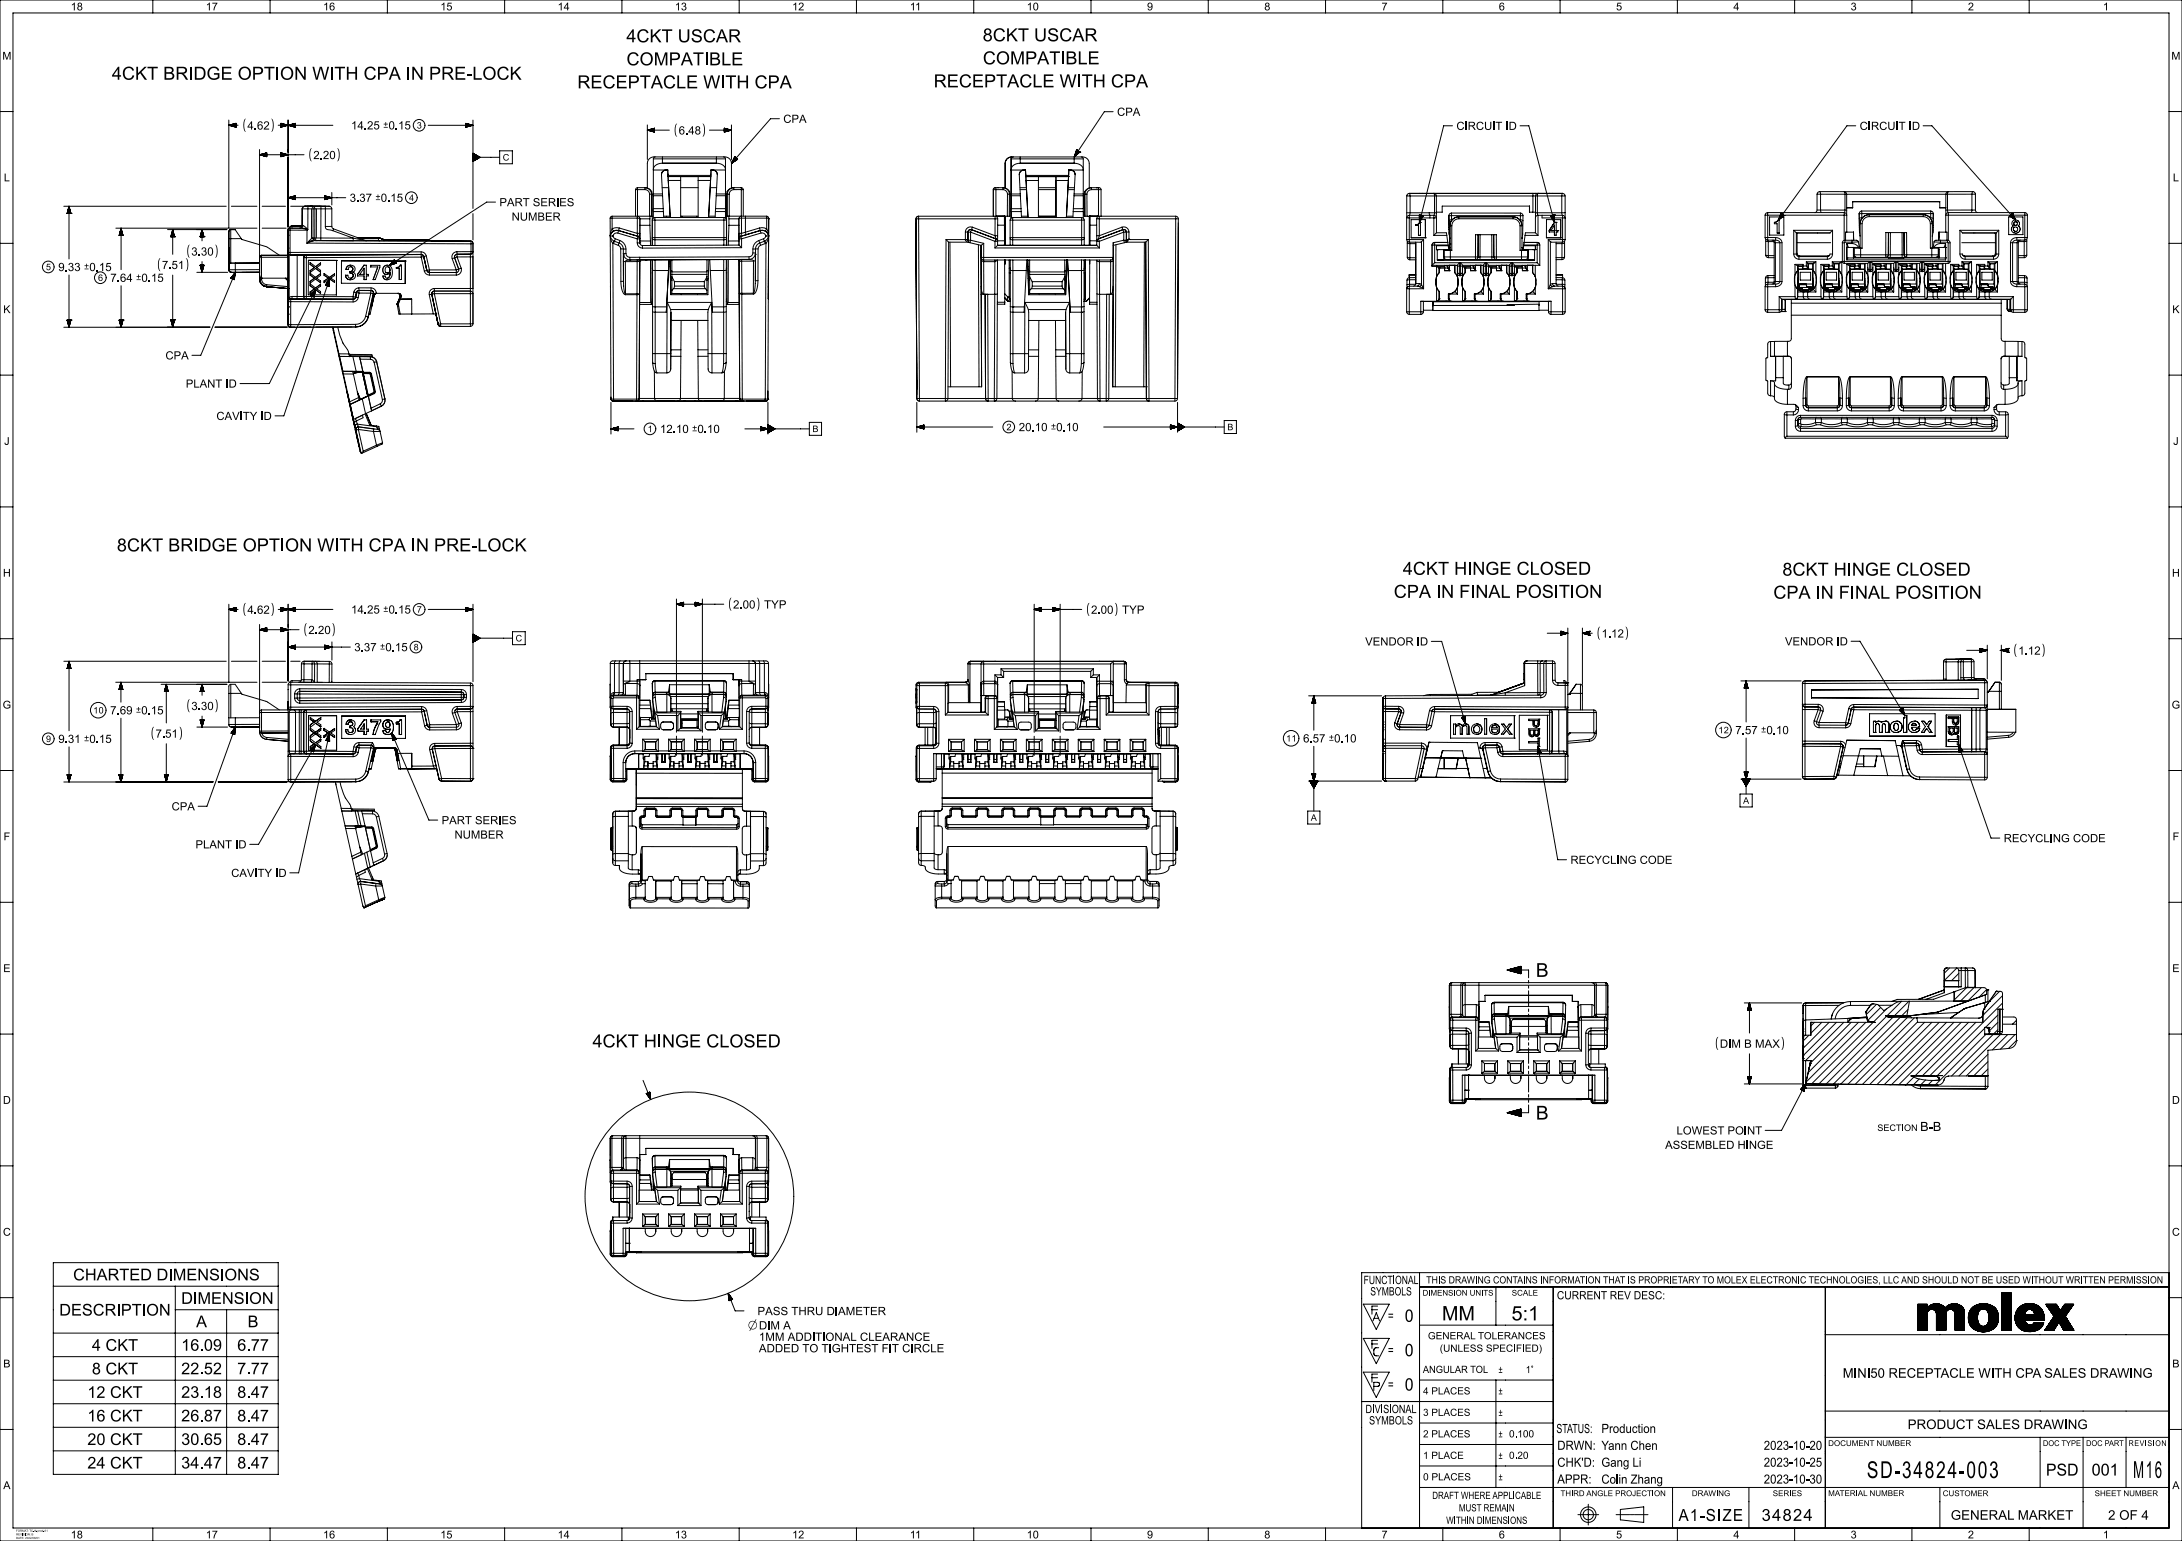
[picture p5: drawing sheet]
<svg xmlns="http://www.w3.org/2000/svg" width="841mm" height="594mm" viewBox="0 0 841 594" stroke-linecap="round" stroke-linejoin="round" font-family="sans-serif">
<defs><g id="words">
<text font-size="9.1" x="719.5" y="569.7">SD-34824-003</text>
<text font-size="9" x="822.1" y="569.7">M16</text>
<g font-size="7.7">
<text x="555.8" y="509">MM</text>
<text x="582.6" y="509">5:1</text>
</g>
<g font-size="7.4">
<text x="592" y="376.6">B</text>
<text x="592" y="431.6">B</text>
</g>
<g font-size="7">
<text x="241.4" y="16.3">4CKT USCAR</text>
<text x="378.7" y="15.9">8CKT USCAR</text>
<text x="241.5" y="25.2">COMPATIBLE</text>
<text x="378.8" y="24.8">COMPATIBLE</text>
<text x="43.1" y="30.7">4CKT BRIDGE OPTION WITH CPA IN PRE-LOCK</text>
<text x="222.5" y="34.1">RECEPTACLE WITH CPA</text>
<text x="359.9" y="33.7">RECEPTACLE WITH CPA</text>
<text x="45" y="212.6">8CKT BRIDGE OPTION WITH CPA IN PRE-LOCK</text>
<text x="540.7" y="221.6">4CKT HINGE CLOSED</text>
<text x="687" y="221.9">8CKT HINGE CLOSED</text>
<text x="537.2" y="230.5">CPA IN FINAL POSITION</text>
<text x="683.5" y="230.8">CPA IN FINAL POSITION</text>
<text x="228.3" y="403.7">4CKT HINGE CLOSED</text>
</g>
<g font-size="6.7">
<text x="541.4" y="509.5">0</text>
<text x="541.4" y="522.8">0</text>
<text x="541.4" y="536">0</text>
</g>
<g font-size="6.5">
<text x="647" y="586.3">A1-SIZE</text>
<text x="679" y="586.2">34824</text>
</g>
<g font-size="6.4">
<text x="788.6" y="568.8">PSD</text>
<text x="806.2" y="568.8">001</text>
</g>
<g font-size="6.3">
<text x="28.2" y="493.5">CHARTED DIMENSIONS</text>
<text x="69.8" y="502.6">DIMENSION</text>
<text x="22.8" y="507.1">DESCRIPTION</text>
<text x="75.6" y="511.6">A</text>
<text x="95.4" y="511.6">B</text>
<text x="35.4" y="520.7">4 CKT</text>
<text x="69.8" y="520.7">16.09</text>
<text x="91.4" y="520.7">6.77</text>
<text x="35.4" y="529.8">8 CKT</text>
<text x="69.8" y="529.7">22.52</text>
<text x="91.4" y="529.7">7.77</text>
<text x="33.6" y="538.8">12 CKT</text>
<text x="69.8" y="538.8">23.18</text>
<text x="91.4" y="538.8">8.47</text>
<text x="33.6" y="547.9">16 CKT</text>
<text x="69.8" y="547.9">26.87</text>
<text x="91.4" y="547.9">8.47</text>
<text x="33.6" y="557">20 CKT</text>
<text x="69.8" y="557">30.65</text>
<text x="91.4" y="557">8.47</text>
<text x="33.6" y="566.1">24 CKT</text>
<text x="69.8" y="566">34.47</text>
<text x="91.4" y="566">8.47</text>
</g>
<g font-size="5.1">
<text x="534.9" y="509">=</text>
<text x="534.9" y="522.2">=</text>
<text x="710.2" y="531.1">MINI50 RECEPTACLE WITH CPA SALES DRAWING</text>
<text x="534.9" y="535.5">=</text>
<text x="735.3" y="550.9">PRODUCT SALES DRAWING</text>
<text x="751.9" y="585.8">GENERAL MARKET</text>
<text x="812.5" y="585.8">2 OF 4</text>
</g>
<g font-size="4.9">
<text x="740.1" y="436">B-B</text>
<text x="288.3" y="512.4">⌀DIM A</text>
<text x="599.9" y="552.4">STATUS:</text>
<text x="617.2" y="552.4">Production</text>
<text x="600.2" y="558.9">DRWN: Yann Chen</text>
<text x="679.8" y="558.9">2023-10-20</text>
<text x="600.2" y="565.4">CHK'D: Gang Li</text>
<text x="679.8" y="565.4">2023-10-25</text>
<text x="600.2" y="571.9">APPR:</text>
<text x="617.2" y="571.9">Colin Zhang</text>
<text x="679.8" y="571.9">2023-10-30</text>
</g>
<g font-size="4.5">
<text x="525.6" y="495">FUNCTIONAL</text>
<text x="528.1" y="499.3">SYMBOLS</text>
<text x="526.3" y="544.7">DIVISIONAL</text>
<text x="527.7" y="549.1">SYMBOLS</text>
</g>
<g font-size="4.4">
<text x="301.9" y="47.3">CPA</text>
<text x="430.5" y="44.6">CPA</text>
<text x="95.3" y="49.9">4.62</text>
<text x="135.3" y="49.9">14.25</text>
<text x="261.6" y="51.8">6.48</text>
<text x="561.3" y="50.1">CIRCUIT ID</text>
<text x="716.8" y="50.1">CIRCUIT ID</text>
<text x="120.7" y="61.3">2.20</text>
<text x="134.8" y="77.8">3.37</text>
<text x="192.5" y="79.5">PART SERIES</text>
<text x="197.2" y="85">NUMBER</text>
<text x="73.7" y="98.5">3.30</text>
<text x="22.4" y="104.5">9.33</text>
<text x="62.4" y="103.7">7.51</text>
<text x="42.5" y="108.6">7.64</text>
<text x="63.8" y="138.5">CPA</text>
<text x="71.6" y="149.4">PLANT ID</text>
<text x="83.4" y="161.9">CAVITY ID</text>
<text x="254.3" y="166.9">12.10</text>
<text x="392.6" y="166.2">20.10</text>
<text x="95.3" y="236.6">4.62</text>
<text x="135.3" y="236.5">14.25</text>
<text x="282.5" y="234.6">2.00</text>
<text x="294.5" y="234.6">TYP</text>
<text x="420.5" y="236.6">2.00</text>
<text x="432.5" y="236.6">TYP</text>
<text x="118.8" y="244.4">2.20</text>
<text x="617.3" y="245.8">1.12</text>
<text x="136.5" y="251">3.37</text>
<text x="526.2" y="248.8">VENDOR ID</text>
<text x="688" y="248.8">VENDOR ID</text>
<text x="777.9" y="252.4">1.12</text>
<text x="42.5" y="275.4">7.69</text>
<text x="73.7" y="273.7">3.30</text>
<text x="22.5" y="286.4">9.31</text>
<text x="59.9" y="284.3">7.51</text>
<text x="502.2" y="286.2">6.57</text>
<text x="668.8" y="283">7.57</text>
<text x="66.1" y="312.4">CPA</text>
<text x="170.2" y="317.7">PART SERIES</text>
<text x="175.2" y="323.3">NUMBER</text>
<text x="75.3" y="327">PLANT ID</text>
<text x="772.3" y="324.6">RECYCLING CODE</text>
<text x="605.3" y="333">RECYCLING CODE</text>
<text x="89.1" y="338">CAVITY ID</text>
<text x="662.9" y="403.9">DIM B MAX</text>
<text x="646.2" y="437.3">LOWEST POINT</text>
<text x="641.8" y="442.9">ASSEMBLED HINGE</text>
<text x="600.1" y="500.8">CURRENT REV DESC:</text>
<text x="291.9" y="506.9">PASS THRU DIAMETER</text>
<text x="292.5" y="516.9">1MM ADDITIONAL CLEARANCE</text>
<text x="292.5" y="521.3">ADDED TO TIGHTEST FIT CIRCLE</text>
</g>
<g font-size="4.2">
<text x="27.3" y="4">18</text>
<text x="79.3" y="4">17</text>
<text x="124.5" y="4">16</text>
<text x="169.7" y="4">15</text>
<text x="214.9" y="4">14</text>
<text x="260.1" y="4">13</text>
<text x="305.3" y="4">12</text>
<text x="350.7" y="4">11</text>
<text x="395.7" y="4">10</text>
<text x="442.1" y="4">9</text>
<text x="487.3" y="4">8</text>
<text x="532.5" y="4">7</text>
<text x="577.7" y="4">6</text>
<text x="622.9" y="4">5</text>
<text x="668.1" y="4">4</text>
<text x="713.3" y="4">3</text>
<text x="758.5" y="4">2</text>
<text x="810.5" y="4">1</text>
<text x=".9" y="23">M</text>
<text x="836.9" y="23">M</text>
<text x="1.5" y="69.9">L</text>
<text x="837.5" y="69.9">L</text>
<text x="1.3" y="120.7">K</text>
<text x="837.3" y="120.7">K</text>
<text x="1.6" y="171.5">J</text>
<text x="837.6" y="171.5">J</text>
<text x="1.1" y="222.3">H</text>
<text x="837.1" y="222.3">H</text>
<text x="1" y="273.1">G</text>
<text x="837" y="273.1">G</text>
<text x="1.4" y="323.9">F</text>
<text x="837.4" y="323.9">F</text>
<text x="1.3" y="374.7">E</text>
<text x="837.3" y="374.7">E</text>
<text x="1.1" y="425.5">D</text>
<text x="837.1" y="425.5">D</text>
<text x="1.1" y="476.3">C</text>
<text x="837.1" y="476.3">C</text>
<text x="1.3" y="527.1">B</text>
<text x="837.3" y="527.1">B</text>
<text x="1.3" y="574">A</text>
<text x="837.3" y="574">A</text>
<text x="27.3" y="593">18</text>
<text x="79.3" y="593">17</text>
<text x="124.5" y="593">16</text>
<text x="169.7" y="593">15</text>
<text x="214.9" y="593">14</text>
<text x="260.1" y="593">13</text>
<text x="305.3" y="593">12</text>
<text x="350.7" y="593">11</text>
<text x="395.7" y="593">10</text>
<text x="442.1" y="593">9</text>
<text x="487.3" y="593">8</text>
<text x="532.5" y="593">7</text>
<text x="577.7" y="593">6</text>
<text x="622.9" y="593">5</text>
<text x="668.1" y="593">4</text>
<text x="713.3" y="593">3</text>
<text x="758.5" y="593">2</text>
<text x="810.5" y="593">1</text>
</g>
<g font-size="4">
<text x="147.7" y="49.9">±0.15</text>
<text x="144.7" y="77.8">±0.15</text>
<text x="32.3" y="104.5">±0.15</text>
<text x="52.4" y="108.6">±0.15</text>
<text x="266.7" y="166.9">±0.10</text>
<text x="405" y="166.2">±0.10</text>
<text x="147.7" y="236.5">±0.15</text>
<text x="146.4" y="251">±0.15</text>
<text x="52.4" y="275.4">±0.15</text>
<text x="32.4" y="286.4">±0.15</text>
<text x="512.1" y="286.2">±0.10</text>
<text x="678.7" y="283">±0.10</text>
</g>
<g font-size="3.9">
<text x="549.7" y="494.7">THIS DRAWING CONTAINS INFORMATION THAT IS PROPRIETARY TO MOLEX ELECTRONIC TECHNOLOGIES, LLC AND SHOULD NOT BE USED WITHOUT WRITTEN PERMISSION</text>
<text x="550.3" y="516.2">GENERAL TOLERANCES</text>
<text x="554.9" y="521">(UNLESS SPECIFIED)</text>
<text x="548.4" y="529.2">ANGULAR TOL</text>
<text x="577.6" y="529.2">±</text>
<text x="588.1" y="529.3">1°</text>
<text x="548.5" y="537.5">4 PLACES</text>
<text x="577.6" y="537.5">±</text>
<text x="548.5" y="545.8">3 PLACES</text>
<text x="577.6" y="545.8">±</text>
<text x="548.5" y="554.1">2 PLACES</text>
<text x="577.6" y="554">± 0.100</text>
<text x="548.5" y="562.3">1 PLACE</text>
<text x="577.6" y="562.3">± 0.20</text>
<text x="548.5" y="570.6">0 PLACES</text>
<text x="577.6" y="570.6">±</text>
<text x="552" y="577.8">DRAFT WHERE APPLICABLE</text>
<text x="557.4" y="587.4">WITHIN DIMENSIONS</text>
<text x="562.3" y="582.6">MUST REMAIN</text>
</g>
<g font-size="3.6">
<text x="35.9" y="275">10</text>
<text x="495.7" y="285.8">11</text>
<text x="662.3" y="282.7">12</text>
</g>
<g font-size="3.5">
<text x="160.6" y="49.6">3</text>
<text x="193.8" y="61.9">C</text>
<text x="157.6" y="77.5">4</text>
<text x="17.7" y="104.2">5</text>
<text x="37.8" y="108.3">6</text>
<text x="249.6" y="166.6">1</text>
<text x="313.1" y="166.6">B</text>
<text x="387.9" y="165.9">2</text>
<text x="473" y="165.9">B</text>
<text x="160.7" y="236.2">7</text>
<text x="159.4" y="250.7">8</text>
<text x="198.7" y="247.3">C</text>
<text x="17.7" y="286">9</text>
<text x="671.8" y="309.8">A</text>
<text x="505.2" y="316.4">A</text>
<text x="723.6" y="436">SECTION</text>
</g>
<g font-size="3.1">
<text x="548.3" y="499.4">DIMENSION UNITS</text>
<text x="582.7" y="499.4">SCALE</text>
<text x="704.6" y="557.4">DOCUMENT NUMBER</text>
<text x="787.4" y="557.4">DOC TYPE</text>
<text x="804" y="557.4">DOC PART</text>
<text x="820.4" y="557.4">REVISION</text>
<text x="601.5" y="576.7">THIRD ANGLE PROJECTION</text>
<text x="652.1" y="576.7">DRAWING</text>
<text x="683.3" y="576.7">SERIES</text>
<text x="704.6" y="576.7">MATERIAL NUMBER</text>
<text x="748.8" y="576.7">CUSTOMER</text>
<text x="807.3" y="576.7">SHEET NUMBER</text>
</g>
<g font-size="1.1">
<text x="6.2" y="590.5">FORMAT: TC-tb-prod-A1</text>
<text x="6.2" y="591.8">REVISION: B</text>
<text x="6.2" y="593.2">DATE: 2022/08/01</text>
</g>
</g></defs>
<g fill="#000">
<path d="M94.3 45.9l.5-.1a5 5 0 0 0 0 5 2.68 2.68 0 0 1-1-2.9z" fill-rule="evenodd"/>
<path d="M104.5 45.8a2.17 2.17 0 0 1 1 2.5v.4a1.97 1.97 0 0 1-1 2.1 5 5 0 0 0 0-5z" fill-rule="evenodd"/>
<path d="M260.5 47.8l.5-.1a5 5 0 0 0 0 5 2.67 2.67 0 0 1-1-2.9z" fill-rule="evenodd"/>
<path d="M270.7 47.7a2.17 2.17 0 0 1 1 2.5v.4a1.96 1.96 0 0 1-1 2.1 5 5 0 0 0 0-5z" fill-rule="evenodd"/>
<path d="M119.7 57.3l.5-.2a5 5 0 0 0 0 5.1 2.68 2.68 0 0 1-1-2.9z" fill-rule="evenodd"/>
<path d="M129.9 57.1a2.17 2.17 0 0 1 1 2.6v.3a1.97 1.97 0 0 1-1 2.2 5 5 0 0 0 0-5.1z" fill-rule="evenodd"/>
<path d="M72.7 94.5l.5-.2a5 5 0 0 0 0 5 2.68 2.68 0 0 1-1-2.8z" fill-rule="evenodd"/>
<path d="M82.9 94.3a2.17 2.17 0 0 1 1 2.5v.4a1.97 1.97 0 0 1-1 2.1 5 5 0 0 0 0-5z" fill-rule="evenodd"/>
<path d="M61.4 99.7l.5-.2a5 5 0 0 0 0 5 2.67 2.67 0 0 1-1-2.9z" fill-rule="evenodd"/>
<path d="M71.6 99.5a2.17 2.17 0 0 1 1 2.5v.4a1.97 1.97 0 0 1-1 2.1 5 5 0 0 0 0-5z" fill-rule="evenodd"/>
<path d="M94.3 232.6l.5-.2a5 5 0 0 0 0 5 2.67 2.67 0 0 1-1-2.9z" fill-rule="evenodd"/>
<path d="M104.5 232.4a2.17 2.17 0 0 1 1 2.5v.4a1.96 1.96 0 0 1-1 2.1 5 5 0 0 0 0-5z" fill-rule="evenodd"/>
<path d="M281.5 230.6l.5-.2a5 5 0 0 0 0 5 2.67 2.67 0 0 1-1-2.9z" fill-rule="evenodd"/>
<path d="M291.7 230.4a2.17 2.17 0 0 1 1 2.5v.4a1.96 1.96 0 0 1-1 2.1 5 5 0 0 0 0-5z" fill-rule="evenodd"/>
<path d="M419.5 232.6l.5-.2a5 5 0 0 0 0 5 2.17 2.17 0 0 1-1-2.5z" fill-rule="evenodd"/>
<path d="M429.7 232.4a2.17 2.17 0 0 1 1 2.5v.4a1.95 1.95 0 0 1-1 2.1 5 5 0 0 0 0-5z" fill-rule="evenodd"/>
<path d="M117.8 240.4l.5-.2a5 5 0 0 0 0 5 2.68 2.68 0 0 1-1-2.9z" fill-rule="evenodd"/>
<path d="M128 240.2a2.18 2.18 0 0 1 1 2.5v.4a1.96 1.96 0 0 1-1 2.1 5 5 0 0 0 0-5z" fill-rule="evenodd"/>
<path d="M616.3 241.8l.4-.2a5 5 0 0 0 0 5 2.67 2.67 0 0 1-.9-2.9z" fill-rule="evenodd"/>
<path d="M626.4 241.6a2.17 2.17 0 0 1 1 2.5v.4a1.96 1.96 0 0 1-1 2.1 5 5 0 0 0 0-5z" fill-rule="evenodd"/>
<path d="M776.9 248.4l.5-.2a5 5 0 0 0 0 5 2.67 2.67 0 0 1-1-2.9z" fill-rule="evenodd"/>
<path d="M787.1 248.2a2.17 2.17 0 0 1 1 2.5l-.1 .4a1.96 1.96 0 0 1-.9 2.1 5 5 0 0 0 0-5z" fill-rule="evenodd"/>
<path d="M72.7 269.7l.5-.2a5 5 0 0 0 0 5 2.68 2.68 0 0 1-1-2.9z" fill-rule="evenodd"/>
<path d="M82.9 269.5a2.17 2.17 0 0 1 1 2.5v.4a1.96 1.96 0 0 1-1 2.1 5 5 0 0 0 0-5z" fill-rule="evenodd"/>
<path d="M58.9 280.3l.5-.1a5 5 0 0 0 0 5 2.68 2.68 0 0 1-1-2.9z" fill-rule="evenodd"/>
<path d="M69.1 280.2a2.17 2.17 0 0 1 1 2.5v.4a1.97 1.97 0 0 1-1 2.1 5 5 0 0 0 0-5z" fill-rule="evenodd"/>
<path d="M661.8 399.9l.5-.2a5 5 0 0 0 0 5 2.67 2.67 0 0 1-1-2.9z" fill-rule="evenodd"/>
<path d="M686.6 399.7a2.17 2.17 0 0 1 1 2.5v.4a1.96 1.96 0 0 1-1 2.1 5 5 0 0 0 0-5z" fill-rule="evenodd"/>
</g>
<g fill="none" stroke="#000" stroke-width=".39">
<path d="M0 0h841v594h-841zM5 5h831v584h-831zM58.9 0v5M104.1 0v5M149.3 0v5M194.5 0v5M239.7 0v5M284.9 0v5M330.1 0v5M375.3 0v5M420.5 0v5M465.7 0v5"/>
<path d="M510.9 0v5M556.1 0v5M601.3 0v5M646.5 0v5M691.7 0v5M736.9 0v5M782.1 0v5M0 43h5M88.2 46.3v41.4M88.2 48.3h3.6M88.2 48.3l2.7 .7M88.5 48.2h2.4"/>
<path d="M88.5 48.4h2.4M88.9 48.5h2M88.9 48.1h2M89.2 48h1.7M89.2 48.6h1.7M89.6 47.9h1.3M89.6 48.7h1.3M90 47.8h.9M90 48.8h.9M90.2 47.7h.7M90.2 48.8h.7M90.6 47.6h.3"/>
<path d="M90.6 48.9h.3M90.9 47.5h.1M90.9 49h.1M90.9 47.5v1.5M90.9 47.5l-2.7 .8M100 57.7v49.8M100 59.7h17.2M100 59.7l2.8 .7M100.3 59.6h2.5M100.3 59.7h2.5M100.7 59.5h2.1M100.7 59.8h2.1"/>
<path d="M101.1 59.4h1.7M101.1 59.9h1.7M101.3 60h1.5M101.5 59.3h1.3M101.8 59.2h1M102.2 59.1h.6M102.6 59h.2M102.8 58.9h.1M102.8 58.9v1.5M102.8 58.9l-2.8 .8M107.2 48.3h21.1M108.3 47.5v1.5"/>
<path d="M108.3 47.5l5.5 1.5M108.3 47.5h.1M108.3 47.6h.4M108.3 47.7h.7M108.3 47.8h.9M108.3 47.8l1.3 .1M108.3 47.9l1.7 .1M108.3 48l2.1 .1M108.3 48.1l2.5 .1M108.3 49h.1M108.3 48.8h.9M108.3 58.9v1.5"/>
<path d="M108.3 58.9l2.7 .8-2.7 .7M108.3 58.9h.1M108.3 59h.2M108.3 59l.6 .1M108.3 59.1l.9 .1M108.3 59.2l1.3 .1M108.3 59.3l1.7 .1M108.3 59.4l2.1 .1M108.3 59.5l2.5 .1M108.3 59.9h1.7M108.7 48.9l-.4 .1M109 48.8l-.7 .1"/>
<path d="M109.6 48.7h-1.3M109.8 60h-1.5M110 48.6h-1.7M110.4 48.5h-2.1M110.4 59.8l-2.1 .1M110.8 48.4h-2.5M110.8 59.7l-2.5 .1M111 46.3v78.8M111.1 48.3h2.7M111.3 48.2h2.5M111.5 48.4h2.3M111.7 48.1h2.1"/>
<path d="M111.9 48.5h1.9M112.1 48h1.7M112.3 48.6h1.5M112.5 47.9h1.3M112.6 48.7h1.2M112.8 47.8h1M113 48.8h.8M113.2 47.7h.6M113.4 48.9h.4M113.6 47.6h.2M113.8 49h.1M113.8 47.6v1.4"/>
<path d="M113.8 47.6l-5.5 1.4M165 48.3h17.3M179.5 47.6h.2M179.5 47.7h.6M179.5 47.8h1M179.5 47.9h1.4M179.5 48h1.7M179.5 48.1h2.1M179.5 48.2h2.5M179.5 49h.1M179.5 47.6l2.8 .7M179.5 47.6v1.4"/>
<path d="M179.9 48.9l-.4 .1M180.3 48.8l-.8 .1M180.7 48.7l-1.2 .1M181.1 48.6l-1.6 .1M181.4 48.5l-1.9 .1M181.8 48.4l-2.3 .1M182.2 48.3l-2.7 .1M182.3 46.3v34M182.3 59.6l1.1 .1M182.3 59.1h.1M182.3 59.2h.2M182.3 59.2l.4 .1"/>
<path d="M182.3 59.3l.5 .1M182.3 59.4l.7 .1M182.3 59.5l.9 .1M182.3 59.9l1.6 .1M182.3 59.8l1.4 .1M182.3 59.7l1.2 .1M182.3 48.3l-2.8 .7M192.6 58.1h4.9v5h-4.9zM249.5 48.2v13.3M249.5 50.2h8.5M249.5 50.2l2.8 .7M249.6 50.1h2.7"/>
<path d="M250 50.3h2.3M250 50h2.3M250.4 50.4h1.9M250.4 49.9h1.9M250.5 50.4h1.8M250.7 49.8h1.6M250.9 50.5h1.4M251.1 49.7h1.2M251.3 50.7h1M251.5 49.6h.8M251.7 50.8h.6M251.9 49.5h.4"/>
<path d="M252.1 50.9h.2M252.3 49.4h.1M252.3 49.4v1.5M252.3 49.4l-2.8 .8M273.4 50.2h8.5M279.2 50.4h1.9M279.2 49.4h.1M279.2 49.5h.4M279.2 49.6h.7M279.2 49.7h1.1M279.2 49.8h1.5M279.2 49.9h1.9"/>
<path d="M279.2 50h2.3M279.2 50.1h2.6M279.2 49.4l2.7 .8M279.2 49.4v1.5M279.4 50.9h-.2M279.7 50.8h-.5M280.1 50.7h-.9M280.5 50.5l-1.3 .1M280.9 50.4l-1.7 .1M281.5 50.3h-2.3M281.9 48.2v13.3M281.9 50.2l-2.7 .7"/>
<path d="M300.4 45.8h-3.4l-15.1 17.2M414.2 59.8l1.2-1.7-1.2 1.9M414.7 58.5l.4-.6-.5 1M414.9 58l-.1 .2M414.9 57.8h.1M414.9 57.8l1.3 .8M414.9 57.8l-.9 2.7M415.2 58l-.8 1.3M415.3 58.1l-.9 1.4M415.5 58.2l-1.4 2M415.6 58.3l-1.4 2M415.7 58.3l-1.2 1.7"/>
<path d="M415.8 58.4l-1 1.4M415.9 58.4l-.8 1.1M415.9 58.5l-.6 .9M415.9 58.5l-.5 .8M416 58.8l-.3 .2M416.2 58.6h.1M416.2 58.6l-2.2 1.9M429 43.1h-3.4l-11.6 17.4M559.8 48.5h-3.4l-9.3 37.3M585.9 48.5h3.4l9.8 37.2M715.3 48.5h-3.4l-26.5 36.4M741.2 48.5h3.4l32.3 36.3"/>
<path d="M836 43h5M24.6 79.5h62.6M26.5 79.8v2.5M26.6 79.5v20.3M26.6 79.5l-.7 2.8M26.6 79.5l.7 2.8M26.7 79.8v2.5M89.2 79.5h9.8M101 79.5h9M101.7 60.1h1.1M102 60.2h.8M102.4 60.3h.4"/>
<path d="M102.8 60.4h.1M108.3 60.4h.1M108.7 60.3h-.4M109.1 60.2h-.8M109.4 60.1h-1.1M111 76.2h22.3M111 76.2l2.8 .7M111.3 76.1h2.5M111.3 76.3h2.5M111.7 76h2.1M111.7 76.4h2.1M112 79.5h5.2"/>
<path d="M112.1 75.9h1.7M112.1 76.5h1.7M112.3 75.9h1.5M112.5 76.6h1.3M112.6 75.8h1.2M112.8 76.7h1M113 75.7h.8M113.2 76.8h.6M113.4 75.6h.4M113.4 76.8h.4M113.8 75.5h.1M113.8 76.9h.1"/>
<path d="M113.8 75.5v1.4M113.8 75.5l-2.8 .7M117.5 79.5h7.9M117.5 79.5a1 1 0 0 0-1 1M117.5 79.5h1.2M118.7 79.5v1M118.7 79.5h1.1M119.7 79.5h.1M119.8 79.5l.8 .5 .1 .5M121.3 79.5h2M125.1 75.5l.4 .1M125.1 75.5h.1"/>
<path d="M125.1 75.5v1.4M125.1 75.5l2.8 .7-2.8 .7M125.1 75.6l.8 .1M125.1 75.7l1.2 .1M125.1 75.8l1.6 .1M125.1 75.9h1.7M125.1 76h2.1M125.1 76.1h2.5M125.1 76.9h.1M125.1 76.8h.6M125.2 79.5h1.7M125.4 79.5h1.5"/>
<path d="M125.4 79.5v1M125.5 76.8l-.4 .1M126.1 76.7h-1M126.5 76.6h-1.4M126.8 76.5h-1.7M126.9 79.5l.5 .1 .5 .9M127.2 76.4h-2.1M127.6 76.3h-2.5M127.9 74.2v4.8M182.3 60.5h2.6M182.3 60.4h2.4M182.3 60.3h2.2"/>
<path d="M182.3 60.2h2M182.3 60.1h1.9M182.3 60l1.8 .1M182.3 60.6h10.3M182.3 62.2h.1M182.3 62h.5M182.3 61.1h1.9M182.5 62.1l-.2 .1M182.7 62l-.4 .1M182.9 61.9h-.6M183.1 61.8h-.8M183.3 61.7h-1"/>
<path d="M183.5 61.5l-1.2 .1M183.6 61.5h-1.3M183.8 61.3l-1.5 .1M184 61.2l-1.7 .1M184.2 61.1l-1.9 .1M184.4 61h-2.1M184.6 60.9h-2.3M184.8 60.8h-2.5M185 60.7h-2.7M191 77.9h-3.4l-37.6 24.4M245 73.1h.7M245 73.1v10.2"/>
<path d="M245.7 72.3l-.4 .1-.3 .7M245.7 72.3v.8M245.7 72.3h3.8M245.7 73.1h2.9M245.7 73.1v10.2M248.6 73.1a1.76 1.76 0 0 1 1.8 1.7M248.6 73.1v-.8a2.5 2.5 0 0 1 2.5 2.5M248.7 72.3l1.1 .3a2.53 2.53 0 0 1 1.6 2.2M250.4 74.8h.7M250.4 74.8v8.5M251.1 74.8h.3M251.1 74.8v8.5"/>
<path d="M251.4 74.8v8.5M251.8 61.2v13.6M251.8 65.5h4.5M251.8 74.8v.6M251.8 74.8h3.5M251.8 75.4v5M252.4 60.5l-.6 .7M255 67.3l.6 13.1M255.2 72.3h2.5M255.3 62.9l-1.5 .3a2.58 2.58 0 0 0-2 2.1M255.3 62.9h20.9M255.3 61.2h-3.5"/>
<path d="M255.3 60.5h-1.4a6.3 6.3 0 0 0-3.7 .7l-.7 1.8v9.5M255.3 61.2v1.7M255.3 60.5v.7M255.3 61.2h20.8M255.3 60.5h20.8M255.4 75.4h-3.6M256.3 65.5a1.75 1.75 0 0 0-1.3 1.8M256.7 65.6a1.75 1.75 0 0 0-1.8 1.7M256.7 65.5h.7M256.7 65.6h.7M256.7 65.5h-.4M256.7 65.5v.1"/>
<path d="M257.4 65.6v1.5M257.4 65.5v.1M257.4 65.5l.9 18.3M257.5 68.1l.1 1.5h4.7M257.5 68.1h.1M262.3 68.1v1.5M262.3 68.1h6.8v1.5M262.3 69.6v14.2M269.1 69.6v14.2M269.1 72.3h-6.8M273.7 72.3h2.5M273.9 68.1v1.5h-4.8"/>
<path d="M273.9 68.1h-16.4M273.9 68.1h.1M274 67.6h-16.5v.5M274 67.6l-.1 .5M274.1 65.6l-1 18.2M274.1 65.5h.6M274.1 65.6h.6M274.1 65.5v.1M274.1 65.5l-.1 2.1M274.7 65.6a1.75 1.75 0 0 1 1.8 1.7M274.7 65.5h.5M274.7 65.5v.1"/>
<path d="M275.2 65.5a1.76 1.76 0 0 1 1.3 1.8M275.2 65.5h4.4M276.1 75.4h3.5M276.1 74.8h3.5M276.1 74.8l-.3 5.6M276.1 61.2h3.5M276.1 60.5h2.8M276.1 62.9h.1M276.1 60.5v.7M276.1 61.2v1.7M276.2 62.9l2.1 .5a2.23 2.23 0 0 1 1.3 1.9M276.5 67.3l-.4 7.5"/>
<path d="M278.9 60.5l.3 .1 .4 .6M278.9 60.5h.5a2.5 2.5 0 0 1 2.5 2.5M279.6 61.2v13.6M279.6 74.8v.6M279.6 75.4v5M280 74.8h.3M280 74.8v8.5M280.3 74.8h.8M280.3 74.8v8.5M281.1 74.8v8.5M281.9 63v9.5M281.9 72.3h3.8"/>
<path d="M282.5 62.6l1.4-1.6-1.6 1.7M282.6 61.7l.8-1-.9 1.1M282.7 61.3l.7-.7-.7 .9M282.8 72.3l-1.2 .3a2.54 2.54 0 0 0-1.6 2.2M282.8 72.3a2.51 2.51 0 0 0-2.5 2.5M282.8 72.3v.8M282.8 73.1a1.75 1.75 0 0 0-1.7 1.7M283 62.3l1-1.2-1.2 1.3M283 60.8l.3-.3-.4 .5M283.2 60.4h.1M283.2 60.4l1.1 1M283.2 60.4l-1.3 2.6"/>
<path d="M283.2 60.5l-.1 .1M283.3 60.6l-.5 .5M283.6 60.8l-1.3 1.4M283.6 60.8l-1.5 1.7M283.7 60.9l-1.7 2M283.8 60.9l-1.8 2M283.8 61l-1.6 1.8M283.9 61.1l-1.2 1.4M284 61.2l-.9 1M284.1 61.2l-.6 .8M284.2 61.3l-.4 .4M284.3 61.4l-.2 .1"/>
<path d="M284.3 61.4h.1M284.3 61.4l-2.4 1.6M285.7 73.1h.8M285.7 72.3v.8M285.7 72.3l.4 .1 .4 .7M285.7 73.1h-2.9M285.7 73.1v10.2M286.5 73.1v10.2M382.9 73.1h1M382.9 73.1v10.3M383.9 72.4l-.8 .2-.2 .5M383.9 72.4v.7"/>
<path d="M383.9 72.4h3.5M383.9 73.1h2.6M383.9 73.1v10.3M384.6 72.4h.1M386.5 72.4v.7M386.5 73.1a1.76 1.76 0 0 1 1.8 1.8M386.5 72.4a2.5 2.5 0 0 1 2.6 2.5M386.6 72.4l1.2 .2a2.54 2.54 0 0 1 1.6 2.3M388.3 74.9h.8M388.3 74.9l-.1 8.5M389.1 74.9h.3M389.1 74.9l-.1 8.5"/>
<path d="M389.4 74.9l-.1 8.5h-.3M389.7 61.2v22.9M389.7 65.5h4.5M390.5 60.5l-.6 .2-.2 .5M390.5 60.5h2.7M390.5 60.5l-.4 .1-.4 .6M390.5 60.5h-.6a2.49 2.49 0 0 0-2.5 2.5v9.5M392.9 67.3l.6 13.1M393.1 72.4h2.5M393.2 73.1h2.5M393.2 62.9l-1.5 .3a2.58 2.58 0 0 0-2 2.1M393.2 62.9h20.9"/>
<path d="M393.2 61.2v1.7M393.2 60.5v.7M393.2 61.2h-3.5M393.2 61.2h20.8M393.2 60.5h20.8M393.2 74.8h-3.5v.7h3.6M394.2 65.5a1.75 1.75 0 0 0-1.3 1.8M394.6 65.6a1.75 1.75 0 0 0-1.8 1.7M394.6 65.5h-.4M394.6 65.5h.7M394.6 65.5v.1M394.6 65.6h.7"/>
<path d="M395.3 65.6h.1M395.3 65.6v1.5M395.3 65.5v.1M395.3 65.5l.9 18.3M395.4 68.1v-.5h16.5l-.1 .5M395.4 68.1l.1 1.5h4.7M395.4 68.1h.1M395.4 68.1h16.4M400.2 68.1v1.5M400.2 69.6v14.2M400.2 72.4h6.8M400.2 73.1h6.8"/>
<path d="M400.2 68.1h6.8M411.6 73.1h2.5M411.6 72.4h2.5M411.8 68.1v1.5h-4.8v-1.5v15.7M411.8 68.1h.1M412 65.6l-.1 1.5M412 65.5h.6M412 65.5v.1M412 65.5l-1 18.3M412 65.6h.6M412.6 65.6a1.75 1.75 0 0 1 1.8 1.7M412.6 65.5h.5"/>
<path d="M412.6 65.5v.1M413.1 65.5a1.75 1.75 0 0 1 1.3 1.8l-.7 13.1M413.1 65.5h4.4M414 75.5h3.5M414 74.8h3.5M414 62.9h.1M414 60.5v.7M414 61.2h3.5M414 60.5h2.8M414 61.2v1.7M414.1 62.9l2.1 .6a2.23 2.23 0 0 1 1.3 1.8M416.8 60.5l.5 .2 .2 .5"/>
<path d="M416.8 60.5h.5a2.49 2.49 0 0 1 2.5 2.5v9.5M417.5 74.8v.7M417.5 61.2v13.6M417.5 75.5v4.9M417.9 74.9h.3M417.9 74.9v8.5h.3M418.2 74.9v8.5M418.9 74.9h-.7M418.9 74.9l.1 8.5M419.8 72.4h3.6M420.6 72.4l-1.2 .2a2.55 2.55 0 0 0-1.5 2.3M420.7 73.1v-.7a2.5 2.5 0 0 0-2.5 2.5"/>
<path d="M420.7 73.1a1.77 1.77 0 0 0-1.8 1.8M420.7 73.1h2.7M422.6 72.4h.1M423.4 72.4l.8 .2 .2 .5M423.4 72.4v.7M423.4 73.1h1M423.4 73.1v10.3M424.4 73.1v10.3M542.2 75.5v6.5M543.2 74.5h59.1M543.2 74.5l-.5 .2-.5 .8M543.2 74.5l.3 1"/>
<path d="M543.5 75.5h-1.3M543.5 75.5h9.4M543.5 75.5v6.5M546.9 74.5h1.3M552.9 75.5l-.3-1 .9 .5 .1 .5M552.9 75.5h.7M552.9 75.5v6.5M553.6 75.5v6.5M553.6 75.5h37.2M590.8 75.5h1M590.8 75.5v6.3M591.8 75.5v6.5"/>
<path d="M592.5 75.5h-.7M592.5 75.5h9.5M592.5 75.5v6.5M592.8 74.5l-.3 1M592.8 74.5l-.8 .5-.2 .5M592.8 74.5h-2v1M597.2 74.5h1.3M602 75.5h1.2M602 75.5v6.5M602.2 74.5l.5 .2 .5 .8M602.2 74.5l-.2 1M603.2 75.5v6.5"/>
<path d="M700.3 74.9v6.1M701.3 73.9l.4 1M701.3 73.9l-.5 .1-.5 .9M701.3 73.9h9.5M701.7 74.9h-1.4M701.7 74.9v6.1M701.7 74.9h9.4M710.8 73.9l.3 1M710.8 73.9l.5 .1 .5 .9M710.9 73.9h39.9M711.1 74.9h.7M711.1 74.9v6.1"/>
<path d="M711.8 74.9h38.2M711.8 74.9v6.1M750 74.9v6.1M750.6 74.9h-.6M750.6 74.9v6.1M751 73.9l-.4 1M751 73.9l-.5 .1-.5 .9M760 74.9h1.4M760 74.9v6.1M760 74.9h-9.4M760.4 73.9l-.4 1M760.4 73.9l.9 .5 .1 .5"/>
<path d="M760.4 73.9h-9.4M761.4 74.9v6.1M0 93.8h5M25.9 82.3h1.4M25.9 82.3h.1M26 81.9v.4M26.1 81.5v.8M26.1 81.3v1M26.2 80.9v1.4M26.3 80.5v1.8M26.4 80.2v2.1M26.8 80.2v2.1"/>
<path d="M26.9 80.5v1.8M27 80.9v1.4M27 81.1v1.2M27.1 81.5v.8M27.2 81.9v.4M27.3 82.3h.1M44.7 88h54.3M45.9 90.7h1.5M46 90.5v.2M46.1 90.1v.6M46.2 89.8v.9M46.3 89.4v1.3"/>
<path d="M46.4 89v1.7M46.5 88.6v2.1M46.5 88.4v2.3M46.7 88v16M46.7 88l-.8 2.7M46.7 88l.7 2.7M46.7 88v2.7M46.8 88.4v2.3M46.9 88.8v1.9M47 89.2v1.5M47.1 89.6v1.1M47.2 89.9v.8"/>
<path d="M47.3 90.3v.4M47.4 90.7h.1M64.6 88.5h22.8M65.8 91.2h1.5M65.8 91.2h.1M65.9 90.9v.3M66 90.5v.7M66.1 90.1v1.1M66.2 89.7v1.5M66.3 89.4v1.8M66.4 89.2v2M66.5 88.8v2.4"/>
<path d="M66.6 88.5v9.5M66.6 88.5l-.8 2.7M66.6 88.5l.7 2.7M66.6 88.8v2.4M66.7 89.2v2M66.8 89.5v1.7M66.9 89.9v1.3M67 90.3v.9M67.1 90.7v.5M67.3 91.1v.1M67.3 91.2h.1M77.1 91.2h1.5"/>
<path d="M77.1 91.2h.1M77.2 91.1v.1M77.3 90.7v.5M77.4 90.3v.9M77.5 89.9v1.3M77.6 89.5v1.7M77.7 89.2v2M77.8 88.8v2.4M77.9 88.5v4.3M77.9 88.5l-.8 2.7M77.9 88.5l.7 2.7M77.9 88.8v2.4"/>
<path d="M78 89.2v2M78.1 89.4v1.8M78.2 89.7v1.5M78.3 90.1v1.1M78.4 90.5v.7M78.5 90.9v.3M78.6 91.2h.1M88.2 89.2h.1M88.2 95.4h.1M88.2 89.2v2.8h.7M88.2 89.2v14.8M88.9 88.5h.1"/>
<path d="M88.9 88.5v3.5M88.9 88.5l-.3 .1-.4 .6M88.9 92v9.4M90.6 88.5h.1M90.6 88.5l2.4 3.5M90.6 88.5h-1.7M93 92l.2 .3 9.6 2.9 4.9 3.2M93 92h-4.1M100 99.2h.1M100 99.7h.1M100 99.2h.8M100.5 98.5l-.5 .7"/>
<path d="M100.8 98.4h10.2v.8h-10.2M100.8 98.4l-.4 .1-.4 .7M100.8 98.4v.8M100.8 99.2v8.3M101 88h9.3M111 88.7h.1M111 89.6h.1M111 90.7v5M111 90.7h.1M111 91.9v3.8M111 91.9h.1M111 91.5v.4"/>
<path d="M111 91.5h.1M111 90.7v.8M111 95.7h.1M111 97.3h.1M111 96.6h.1M111 91.7v2.1M111 93.8h.1M111 90.7v3.1M111 90.7v3.7M111 88.7h.8M111 93.8v.6M111 94.4h.1"/>
<path d="M111 94.4v1.2M111 97.3l.5 .8M111 95.6h.1M111 95.6v.1M111 97.3h.8M111 97.3l.3 .7 .7 .3M111.5 98.1v16.5M111.5 98.1l.5 .2M111.8 88l-.7 .3-.1 .4M111.8 88h.1M111.8 88v.7M111.8 88.7v8.6"/>
<path d="M111.8 88h4.1M111.8 88.7h6.5M111.8 97.3l.2 1M112 98.3h.1M112.5 87.1h.1M112.5 87.1v.9M112.5 87.1l-.8 .4-.7 1.2M114.5 98.3v16M115.9 88l2.7 .6M116.4 87l-3.9 .1M116.4 87h.1M116.5 87a1 1 0 0 1-1.1 1h.5"/>
<path d="M116.5 87h.3M116.5 80.5h.1M116.5 80.5h2.2M116.5 80.5l-.1 6.5M116.8 87l1.8 1.4M116.8 87l-.4 .8-.5 .2M116.8 88.1l.7-.1 1.1 .6M117.1 99.3v15M117.1 99.3h.1M117.1 99.3h1M118 98.3l-.4 .1-.5 .9M118 98.3h.1"/>
<path d="M118.1 98.3l-.9 .5-.1 .5M118.1 98.3v1M118.1 99.3v15M118.3 93.7l63.2 .3M118.3 88.7v5M118.6 88.6l-.3 .1M118.6 88.4v.2M118.7 80.5h2M118.7 80.5h.1M118.7 80.5l-.1 7.9M120.1 80.5l-.1 11.5M120.6 91.7l-2.3 2"/>
<path d="M120.6 91.7h.1M120.6 91.7l.1 .5 .8 .5M120.6 92.9l-.6-.1-1.7 .9M120.6 91.7l.2 .5 .7 .5M120.6 91.7h.7M120.7 80.5l-.1 11.2M120.7 80.5h.7M121.3 91.7a1.57 1.57 0 0 0 2.3 .9l.1-.9M121.3 91.7h2.4M121.4 80.5l-.1 11.2M121.4 92.7l60.1 .3M121.5 92.7l-3.2 1"/>
<path d="M122 80.5l-.1 11.2M123.7 91.7l12.4 .1M123.7 80.5v-1h-3.3l.5 .1 .5 .9M123.7 80.5h-2.3M123.7 80.5h1.7M123.7 80.5v11.2M125.4 80.5h2.5M125.4 80.5v6.8M125.4 87.3l.5 1.1 2.4 .5M125.4 87.3h2.5M127.9 80.5v6.8M127.9 87.3l.7 .9"/>
<path d="M128.3 88.9l7.8 2.9M128.6 88.2l-.3 .7M128.6 88.2l12.4 4.6M136.1 92.8h.1M136.1 91.8l4.9 1M136.1 91.8v1M137.8 91.6h8.2M140.6 92.6l5.2 .1M141 92.8h.2M141 92.8h.3M145.8 92.7l.5 .1M146 91.6h.1"/>
<path d="M146 91.6l2 .8M146 91.6l-.2 1.1M148 92.4l16 .1M148 92.4v.4M148 92.4h.1M162.3 97.1a2 2 0 0 1 2 1.5M162.3 97.1v1M162.3 97.1l-50.5 .2M162.3 98.1h.1M162.3 98.1l.8 .4 .2 .4M162.3 98.1v1M162.3 98.1l-50.3 .2"/>
<path d="M162.3 99.1l1.2 5.4M162.3 99.1l-44.2 .2M163.3 98.9l1.2 5.4M163.3 98.9h.1M163.3 98.9l-1 .2M164 92.4v.1M164 92.5v.4M164 92.5l2.6 .4M164.3 98.6l-1 .3M164.3 98.6l1.2 5.4M174.3 99.7l1.6 4.3M175.2 99.4l-.9 .3"/>
<path d="M175.2 99.4l1.6 4.3M176.2 97v1M176.2 97a2 2 0 0 0-1.9 2.7M176.2 98a1 1 0 0 0-1 1.4M176.2 98h.1M176.2 98v1M176.2 99l-1 .4M176.2 99l1.5 4.4M181.3 99h1M181.3 99v12.2M181.3 99h-5.1M181.3 98v1"/>
<path d="M181.3 98h.1M181.3 98h-5.1M181.5 93l.7 .5M181.5 93h.1M181.5 93l.7 .4 .1 .6M181.5 94h.8M181.5 93v1M181.5 94v3M181.5 97h.8M181.5 97l-.2 1M181.5 97h-5.3M182.3 97v2"/>
<path d="M182.3 97l-.1 .5-.9 .5M182.3 99v12.2M182.3 97a1 1 0 0 1-1 1M182.3 82.3v10.2M182.3 94v3M235.2 84.1v6.5M235.2 90.6v.3M235.2 90.6l.3 63.2M235.2 90.9h.1M235.2 91l.3 1.7 .7 1.1M235.2 91a2.5 2.5 0 0 0 1.6 2M235.2 90.9v.1"/>
<path d="M235.9 83.3v.8M235.9 84.1h-.7M235.9 83.3l-.6 .4-.1 .4M235.9 83.3h15.2M235.9 84.1h9.7M235.9 84.1v4.1M235.9 88.2l-.7 2.7M235.9 88.2l.5 .9M236.2 93.8l.3 .1M236.2 93.8l.3 60M236.2 91l1 1.1M236.2 91h-1"/>
<path d="M236.4 89.1l-.8 .8-.4 1M236.5 93.9l1.8 .7M236.6 92.9l-.4 .9M236.8 93l-.3 .9M236.8 93l1.8 .7M237.2 92.1l-.4 .9M237.2 92.1l1.8 .6M238.1 89.8a1.5 1.5 0 0 0-1.9 1.2M238.1 89.8l7.5 2.3M238.3 94.6l.5 .3 .4 1M238.4 88.9a2.5 2.5 0 0 0-3.2 2.1M238.4 88.9l-.3 .9"/>
<path d="M238.4 88.9l-1-.1-1 .3M238.4 88.9h.1M238.4 88.9l7.5 2.2M238.6 93.7l-.3 .9M238.6 93.7a2.5 2.5 0 0 1 1.6 2.3M238.7 87.9h-1.9l-.9 .3M238.7 87.9l-.3 1M238.7 87.9l6.9 2.1M239 92.7a3.5 3.5 0 0 1 2.2 3.3M239 92.7l-.4 1M239.2 95.9h1M239.2 95.9l.1 12.5"/>
<path d="M240.2 96l.1 1.7M240.3 97.7a2.5 2.5 0 0 0 2.5 2.5M240.3 97.7v10.7M240.3 98.2h.1M240.3 98.3v2.3M241.2 96h-1M241.2 96l.1 1.7M241.3 97.7a1.5 1.5 0 0 0 1.5 1.5M241.3 97.7h-1M242.8 99.2v1M245.6 93.6a2 2 0 0 0 2 2M245.6 93.6h1"/>
<path d="M245.6 92.1h1M245.6 92.1v1.5M245.6 90h1v2M245.6 90l.3 1.1M245.6 84.1v-.8a1 1 0 0 1 1 1M245.6 84.1l1 .2M245.6 84.1v5.9M245.9 91.1l-.3 1M245.9 91.1l.5 .4 .2 .6M245.9 91.1l.5 .3 .2 .6M245.9 91.1h.1M246.6 99.2v1"/>
<path d="M246.6 99.2h-3.8M246.6 93.6l.5 .9 .5 .1M246.6 93.6h.1M246.6 92.9h4.1M246.6 92v.1M246.6 86.8l3.9 .1M246.6 84.3h.1M246.6 84.3v9.3M247.6 94.6v1M250.5 86.9l.2 6M250.5 84.3h-3.9M250.5 84.3v2.6"/>
<path d="M250.6 83.3l-.1 1M250.7 92.9v1.7M251.1 83.3h.3M251.4 83.4v11.2M251.4 84.8h1M251.4 84.8v6.8M251.4 91.6h1M251.4 91.6v.5M251.4 92.1l1 .3M251.4 92.1v2.5M251.8 80.4v1.2M251.8 81.6v2.4"/>
<path d="M251.8 80.4h3.8M251.8 81.6h3.9M252.4 84.8v6.8M252.4 83.8v1M252.4 83.8l-.5 .2-.5 .8M252.4 83.8h26.6M252.4 91.6v.8M252.4 92.4v2.2M255.6 80.4l.1 1.2M255.7 81.6l.1 2.2M255.8 83.3h2.5M262.3 83.3h6.8"/>
<path d="M262.8 83.3v.5M268.6 83.3v.5M273.1 83.3h2.5M275.7 81.5h3.9M275.7 81.5l-.1 2.3M275.8 80.4l-.1 1.1M275.8 80.4h3.8M279 92.4h-26.6M279 92.4v2.1M279 84.8v7.6M279 84.8h-26.6M279 83.8v1"/>
<path d="M279 83.8l.9 .5 .1 .5M279.6 80.4v1.1M279.6 81.5v2.6M280 92.1l-1 .3M280 92.1v2.4M280 84.8h-1M280 84.8v7.3M280 91.6h-27.6M280 83.3h.3M280 83.4l.1 11.1M280.3 83.3h15.2M280.7 92.9v1.6"/>
<path d="M280.8 83.3l.1 1M280.9 84.3h3.9M280.9 84.3l.1 2.6M281 86.9l-.3 6M284.8 84.3h.1M284.8 84.3v10.2M284.8 86.8l-3.8 .1M284.8 92v.1M284.8 92.9h-4.1M284.8 94.5l1 1M284.8 94.5l-37.2 .1M285.5 91.1l.3 1"/>
<path d="M285.5 91.1l-.5 .4-.2 .6M285.5 91.1h.1M285.8 84.1l-1 .2M285.8 84.1h9.7M285.8 84.1v5.8M285.8 84.1v-.8a1 1 0 0 0-1 1M285.8 89.9h-1v2.1M285.8 89.9l-.3 1.2M285.8 92.1h-1M285.8 92.1v3.4M285.8 95.5l-38.2 .1M287.3 83.3v6.2l.3 1"/>
<path d="M288.7 99v1M288.7 99l-42.1 .2M288.7 100l1.4 .2 .3 .4M288.7 100h.1M288.7 100l-45.9 .2M288.7 100h-2.8M290.2 97.5a1.5 1.5 0 0 1-1.5 1.5M290.2 97.5h.8a2.25 2.25 0 0 1-2.3 2.5M290.2 96h1M290.2 96v1.5M291.1 98.1h.1M291.1 98.1l.1 2.3-.8 .2"/>
<path d="M291.2 96l-.1 12.2M291.2 95.9h1M292.2 95.9l-.1 12.3M292.5 92.7a3.5 3.5 0 0 0-2.3 3.3M292.5 92.7l.3 1M292.7 87.9l.3 1M292.7 87.9h1.9l.9 .3M292.7 87.9l-6.9 2M292.8 93.7a2.5 2.5 0 0 0-1.6 2.3M292.8 93.7l.4 .8M293 88.9a2.5 2.5 0 0 1 3.2 2.1M293 88.9l.3 .9"/>
<path d="M293 88.9l1-.1 1 .3M293 88.9h.1M293 88.9l-7.5 2.2M293.2 94.5l-.9 .9-.1 .5M293.3 89.8a1.5 1.5 0 0 1 1.9 1.2M293.3 89.8l-7.5 2.3M294.3 92.1l.3 .9M294.3 92.1l-1.8 .6M294.6 93l-1.8 .7M294.6 93l.4 .9M294.8 92.9l.4 .9M295 93.9l-1.8 .6"/>
<path d="M295 89.1l.8 .7 .4 1.1M295.2 91l-.9 1.1M295.2 91h1M295.2 93.8l-.2 .1M295.2 93.8l-.2 60M295.5 88.2l.7 2.6M295.5 88.2l-.5 .9M295.5 83.3v.8M295.5 84.1h.8M295.5 83.3l.4 .1 .4 .7M295.5 84.1v4.1M296.2 91a2.5 2.5 0 0 1-1.6 2"/>
<path d="M296.2 91h.1M296.2 91l-.3 1.7-.7 1.1M296.2 90.8v.1M296.2 90.6v.3M296.2 90.6v.2M296.3 84.3h.1M296.3 84.1l-.3 69.7M353.1 84.4h1M353.1 84.4l.2 63.8M353.1 84.4l.3 69.2M353.1 85.9v2M354.1 83.4a1 1 0 0 0-1 1"/>
<path d="M354.1 83.4v1M354.1 84.4h29.4M354.1 83.4h29.4M354.1 84.4l.3 69.2M364.6 92.4l1 .9M364.6 92.4l-.2 61.2M364.6 92.4h7.5M365.6 93.3h7.6M365.6 93.3l-.2 60.3M366.1 93.4l.3 55.7M372.1 92.5l.3 .5 .8 .3M372.1 92.4h1v.2"/>
<path d="M372.1 92.5l1 .1M372.1 89.4l1 .1M372.1 92.4v.1M372.1 89.4v3M373.1 92.6h1M373.1 92.6l.2 .6 .6 .4M373.1 89.5v3.1M373.2 93.3l.3 .1M373.9 93.6l4.2 1M374.1 92.6l-.2 1M374.1 89.5v3.1M374.1 92.6l5.1 1.2"/>
<path d="M374.1 89.5l9.4 3.5M374.4 88.5l-.3 1M374.4 88.5a.86 .86 0 0 0-.9 .1 .86 .86 0 0 0-.3 .9h.9M374.4 88.5a1.01 1.01 0 0 0-1.3 1M374.4 88.5l9.5 3.6M374.4 88.5h.1M374.8 87.6l-.4 .9M374.8 87.6a2 2 0 0 0-2.7 1.8M374.8 87.6l8.7 3.3M377.1 94.3l.2 54.8M378.1 94.6l.2 54.5M378.1 99.2l.3 1.2 .7 .5"/>
<path d="M378.1 99.2h1M378.1 99.2l.2 .5 .8 .5M378.1 94.6l.1 16.7 .5 1.8 .5 .3-.1-12.5M378.1 94.6v4.6M379.1 99.2v1M379.1 99.2h50M379.2 93.8l-1.1 .8M379.2 93.8l-.1 5.4M383.5 95.6h40.2M383.5 93h1M383.5 93v2.6M383.5 90.9h1"/>
<path d="M383.5 90.9l.4 1.2M383.5 83.4v1M383.5 84.4h1M383.5 83.4l.5 .1 .5 .9M383.5 84.4v6.5M383.9 92.1l-.4 .9M383.9 92.1l.6 .9M383.9 92.1h.1M384.1 83.3v.2M384.5 94.6l-1 1M384.5 94.6h38.2M384.5 93h.1"/>
<path d="M384.5 93v1.6M384.5 90.9v2.1M384.5 84.4v6.5M386.8 94.6h.1M387.1 83.3h.1M387.1 83.4h1.1M387.1 83.3h-3M387.1 83.3v3.5M387.1 86.8h-2.6M387.1 86.8l.1 7.8M387.2 92.8h-2.7M387.4 83.4v11.2"/>
<path d="M388.2 83.4h.8M389.3 84.9h1M389.3 91.6h1M389.3 92.1l1 .3M389.3 84.9v7.2M389.3 92.1v2.5M390.3 83.9v1M390.3 83.9l-.5 .1-.5 .9M390.3 84.9v6.7M390.3 91.6v.8M390.3 84.9h26.6M390.3 83.9h26.6"/>
<path d="M390.3 91.6h26.6M390.3 92.4v2.2M393.5 80.4h-3.8v1.2h3.9M393.5 80.4l.1 1.2M393.6 81.6l.1 2.3M393.7 83.4h2.5M400.2 83.4h6.8M400.7 83.4v.5M406.5 83.4v.5M411 83.4h2.5M413.6 81.6l-.1 2.3M413.6 81.6h3.9"/>
<path d="M413.7 80.4l-.1 1.2M413.7 80.4h3.8M416.9 83.9v1M416.9 83.9l.5 .1 .5 .9M416.9 84.9v6.7M416.9 91.6v3M417.5 80.4v1.2M417.5 81.6v2.5M417.9 84.9h-1M417.9 91.6h-1M417.9 92.1l-1 .3h-26.6M417.9 84.9v7.2"/>
<path d="M417.9 92.1v2.5M418.2 83.4h.8M419.8 83.4v11.2M420 92.8h2.7M420.1 86.8h2.6M420.1 83.3v11.3v-11.2M420.1 83.3l-1.1 .1M420.1 83.3h3M420.4 94.6h.1M422.7 84.4h1M422.7 84.4v6.5M422.7 90.9h1"/>
<path d="M422.7 90.9v2.1M422.7 93h1M422.7 93h.1M422.7 93v1.6M422.7 94.6l1 1M423.1 83.3v.2M423.1 83.3h.1M423.4 92.1l.3 .9M423.4 92.1l-.7 .9M423.4 92.1h.1M423.7 83.4v1M423.7 83.4l-.5 .1-.5 .9"/>
<path d="M423.7 84.4h29.5M423.7 83.4h29.5M423.7 84.4v6.5M423.7 90.9l-.3 1.2M423.7 93v2.6M429.1 93.6v1M429.1 93.6v5.6M429.1 99.2a.99 .99 0 0 1-1 1M429.1 99.2h.1M429.1 99.3v1.2M429.1 94.6v4.7M429.1 94.6l-.2 54.5h12.9"/>
<path d="M430.1 94.3l-.2 54.8M432.4 87.6l.4 .9M432.4 87.6a2 2 0 0 1 2.7 1.8M432.4 87.6l-8.7 3.3M432.8 88.5l.3 1M432.8 88.5a.86 .86 0 0 1 .9 .1 .86 .86 0 0 1 .3 .9h-.9M432.8 88.5a1 1 0 0 1 1.3 1M432.8 88.5l-9.4 3.6M432.8 88.5h.1M433.1 92.6l.3 1M433.1 89.5v3.1M433.1 89.5l-9.4 3.5"/>
<path d="M433.1 92.6l-4 1M433.4 93.6l-4.3 1M434.1 93.3h7.5M434.1 92.6h-1M434.1 92.6l-.2 .6-.5 .4M434.1 89.5v3.1M434.2 93.3l-.7 .2M434.6 92.4l-.5 .2M434.6 92.4l-.4 .9M435.1 92.1l.5 .3M435.1 89.4l-1 .1M435.1 89.4v2.7"/>
<path d="M435.1 92.1l-.5 .3M435.6 92.4l-.6-.1-.8 1M435.6 92.4h7M441.1 93.4l-.3 55.7M441.6 93.3l.3 60.3M442.6 92.4l-1 .9M442.6 92.4l.3 61.2M453.2 83.4a1 1 0 0 1 1 1M453.2 83.4v1M453.2 84.4h1M453.2 84.4l-.3 69.2M454.1 85.9v2"/>
<path d="M454.2 84.4l-.3 69.2M542.2 84h1M542.2 92.3h1M542.2 92.3l.5 .9 .5 .1M542.2 84v8.3M542.2 82v1.8M542.4 93.7l1 .2M542.4 93v6.1M542.4 99.1l1 .3M542.4 99.1l.5 .9 .5 .2M543.2 83v1M543.2 83l-.5 .1-.5 .9"/>
<path d="M543.2 92.3v1M543.2 84v8.3M543.2 83h7.9M543.2 92.3l5.5 .1M543.4 93.3v.6M543.4 93.9h2.3M543.4 93.9v5.5M543.4 99.4v.8M543.4 99.4h2.3M543.5 82l-.3 1M543.5 82h-1.3M543.5 82h7.4"/>
<path d="M543.9 84.7l5.5-.1v7l-5.5 .1zM545.7 94.3v-.9v15.9M545.7 86.9h1v3.8M545.7 86.6v.3M545.7 86.6h.3M545.7 86.9h.1M545.7 86.6h.1M546 86.6h.1M546.7 90.7h.1M547 82.9h.1M547 82.9l1.5 .4M547 82.9l.1 2.9"/>
<path d="M547 83.1l.1-.2-.1 .4M547.1 85.8h.4M547.1 85.8l-.3 .5-.8 .3M547.1 85.8h.1M547.2 82.9l-.2 .8M547.3 83l-.2 1.1M547.4 83l-.3 1.5M547.5 85.8v4.9h-.8M547.5 85.8h.1M547.5 83l-.4 1.7M547.6 83l-.5 2.1M547.7 83.1l-.6 2.4"/>
<path d="M547.9 93.2l-4.7 .1M547.9 93.2v16.5M547.9 83.1l-.7 2.4M548 83.1l-.6 2.1M548.1 83.2l-.5 1.6M548.2 83.2l-.4 1.3M548.3 83.2l-.3 .9M548.3 83.6l.1-.4-.2 .6M548.4 83.3v.1M548.5 83.3l-1.4 2.5M548.5 83.3h.1M548.7 92.4l-.8 .8"/>
<path d="M548.7 92.4v18.9M549.4 91.6h.1M550.9 82l.3 1M550.9 82h2M551.1 83h1.5M551.1 83v1M552 94.4h1M552 94.4h.1M552 94.4v8.3h4.8M552.6 83v1M552.6 83l.9 .5 .1 .5M552.6 84h1"/>
<path d="M552.6 84h-9.4M552.6 90.7h5M552.6 84v6.7M552.9 82h.7M552.9 82l-.2 1M553 93.4l-.5 .2-.5 .8M553 93.5v.9M553 93.4h5M553 93.4v.1M553 94.4v6.9M553 94.4h5.2M553.6 82v1.8"/>
<path d="M553.6 81.8h2.3v-2.4h33.6v2.4h1.3M553.6 89.7l-1 1M553.6 89.7h3.9l.1 1M553.6 84v5.7M554 96.2v4h37.5v-4M556.5 96.2v4h32.5M557.6 90.7l.4 2.7M558 93.5l.2 .9M558 93.4v.1M558.2 94.4v.3M558.2 94.7h-4.6v1.5h4.8M558.2 94.7l.2 1.5"/>
<path d="M558.3 95.5h.5M558.4 96.2h.1M558.4 83.1v.1M558.4 83.1v.2M558.4 83.1l.1 4.6M558.5 88.5l.1 1.8M558.5 88.5h.1M558.6 90.3l.1 1.3M558.7 91.6l.1 .4M558.7 91.6h.1M558.8 94.1h.1M558.8 93.7v.4"/>
<path d="M558.8 90.1v.3M558.8 95.5h.1M558.8 96.5h.8M558.8 96.5h-2.3h2.5M559 99h-2.5l.6 1h1.9M559 99v1M559 99h9.7M559 96.5v2.5M559 96.5h.6M559.4 83.1h-1M559.4 82.1l-.5 .2-.5 .8M559.4 82.1v1"/>
<path d="M559.4 83.1l.1 1.6M559.4 82.1h26.6M559.4 83.1h26.6M559.5 84.7l-1 .4 .1 5.2M559.5 84.7h.2M559.6 87.1v9.4M562.3 83.6a3.3 3.3 0 0 0-3.4 3.5h.7M562.3 83.6v.7M562.3 83.6a3.5 3.5 0 0 0-3.5 3.4v9.5M562.3 84.3a2.75 2.75 0 0 0-2.7 2.8M562.3 84.3h20.8M562.3 83.6h20.8"/>
<path d="M562.3 83.6h.1M568.7 99v1M568.7 99h1M568.7 99v-8.5h8l.1 8.5M569.7 99l-.2 .5-.8 .5M569.7 90.5v8.5M570.4 99v1M570.4 99h-.7M570.4 99h4.6M570.5 90.5l-.1 8.5M575 90.5v8.5M575 99v1"/>
<path d="M575 99h.8M575.7 90.5l.1 8.5M575.8 99l.1 .5 .9 .5M575.8 99h.1M576.8 99h-1M576.8 99v1M576.8 99h9.6M583.1 83.6v.7M583.1 83.6a3.3 3.3 0 0 1 3.4 3.5h-.6M583.1 83.6h.1M583.1 84.3a2.75 2.75 0 0 1 2.8 2.8M583.2 83.6a3.5 3.5 0 0 1 3.4 3.4v9.5"/>
<path d="M585.7 84.7h.3M585.9 96.5h.5M585.9 87.1v9.4M586 84.7l1 .4M586 82.1v1M586 82.1l.5 .2 .5 .8M586 83.1h1M586 83.1v1.6M586.4 99h2.5l-.6 1h-1.9M586.4 99v1M586.4 96.5v2.5M586.6 96.5h-.7"/>
<path d="M586.6 96.5h2.3h-2.5M586.6 95.5h.5M586.6 91.6h.1M586.7 91.6l-.1 .4M587 83.1l-.3 8.5M587 96.2h4.8M587 96.2h.1M587.2 94.7h4.6v1.5M587.3 94.4l-.3 1.8M587.3 94.4h5.2M587.4 93.4l-.4 2.8M587.4 93.4h5.1"/>
<path d="M587.4 93.4v.1M587.4 93.5l-.1 .9M587.8 90.7l-.4 2.7M587.8 90.7h5M589 96.2v4M590.8 81.8h1M591.8 96.2h.1M591.8 89.7l1 1M591.8 89.7h-3.8l-.2 1M591.8 82v1.8M592.5 93.4l.7 .3M592.5 93.5v.9"/>
<path d="M592.5 94.4h1M592.5 93.4v.1M592.5 94.4v6.9M592.5 82h-.7M592.5 82l.2 1M592.8 83a.99 .99 0 0 0-1 1v5.7M592.8 83h9.5M592.8 83v7.7M593.2 93.7h.1M593.2 93.7l.3 .7M593.5 94.4v7.9M594.4 83l-.1 1h8"/>
<path d="M596.1 84.6l5.5 .1-.1 7-5.5-.1zM596.7 92.4l.9 .8M596.7 92.4v18.9M597.1 88.8h.1M597.1 89.4h.1M597.1 89.4h2v1.3M597.1 88.8v.6M597.6 93.2l4.7 .1M597.6 93.2v16.5M597.7 83.2l1.4 2.5M597.7 83.2h.1M597.8 83.2v.2"/>
<path d="M597.9 83.2l.1 .6M597.9 83.2l.2 .7M598 83.2l.2 .9M598.1 83.2l.3 1.2M598.3 83.1l.7 2.4M598.5 83l.6 2.4M598.6 84.8l-.5-1.7 .7 2M598.8 83l.3 1.2M598.8 82.9l.3 1.1M598.9 82.9l.2 .8M599 82.9l.1 .6M599.1 82.9v.4"/>
<path d="M599.1 85.7l-2 3.1M599.1 85.7h.7M599.1 86.8v2.1h-1.3zM599.1 85.7h.1M599.1 88.9h.1M599.1 90.7h.1M599.1 84.6l-.4-1.6 .4 2M599.1 82.9h.1M599.1 82.9v2.8M599.1 82.9l-1.4 .3M599.8 93.4v15.9M599.8 99.3h2.2"/>
<path d="M599.8 85.7v3.2h.6M599.8 85.7h.1M600.4 88.9v.5h-.6v1.3h-.7M600.4 88.9h.1M601.5 91.7h.1M602 82l.2 1M602 82h1.2M602 82h-9.5M602 99.3v.8M602 93.9h-2.2M602 93.9v5.4M602 93.3v.6"/>
<path d="M602.3 83v1M602.3 84h1M602.3 83l.5 .1 .5 .9M602.3 92.3h1M602.3 92.3v1M602.3 84v8.3M602.3 92.3l-5.6 .1M603 99.1l-1 .2M603 99.1l-.1 .5-.9 .5M603 93.7l-1 .2M603 93.7v5.4M603 93v.7"/>
<path d="M603.2 82v1.8M603.3 92.3l-.2 .5-.8 .5M603.3 84v8.3M680.3 91.6h1M680.3 82.9h1M680.3 91.6l.5 .8 .5 .2M680.3 82.9v8.7M680.5 92.2v.7M680.5 92.9l1 .2M680.5 92.9l.1 5.4M680.6 98.3l.9 .2M680.6 98.3l.1 .5 .9 .5"/>
<path d="M681.3 92.6h3.1M681.3 81.9v1M681.3 81.9l-.8 .5-.2 .5M681.3 91.6v1M681.3 82.9h29.5M681.3 82.9v8.7M681.3 81.9h29.5M681.3 91.6h3.1M681.5 92.6v.5M681.5 93.1h2.2M681.5 93.1v5.4M681.5 98.5l.1 .8"/>
<path d="M681.5 98.5h2.3M681.6 99.3h2.2M682 83.6h5.5v7h-5.5zM683 92.6l.8 .9M683.6 92.6l.3 .1 .4 .9M683.8 93.5l.5 .1M683.8 93.5v15M684.3 93.6v14.9M684.3 93.6h1.7M684.4 92.6l1.3 .4 .3 .6M684.4 91.6a2.32 2.32 0 0 1 2.4 2M684.4 91.6v1"/>
<path d="M685.7 84.2l1.2-1.7-1.3 1.9M685.7 84.9h.1M685.7 89.8h.1M685.7 84.9h-.5l-.4 .6-.9 .2v.5h1v3.6h.8M685.7 84.9v4.9M685.8 83.9l1-1.4-1.1 1.5M686 93.6h.8M686 93.6v14.9M686.1 84.3l1.1-1.5-1.4 1.8M686.3 82.6l.2-.3-.3 .5M686.4 82.2h.1M686.4 82.2l1.2 .9"/>
<path d="M686.4 82.2l-1 2.7M686.5 82.2l-.1 .2M686.6 82.3l-.4 .6M686.7 82.4l-.6 .7M686.7 82.4l-.7 1.1M686.8 82.5l-.9 1.2M686.8 93.6v14.9M687.1 82.7l-1.6 2.1M687.2 83.4l.3-.4-.5 .6M687.3 82.8l-1 1.4M687.4 82.9l-1 1.2M687.4 82.9l-.7 .9"/>
<path d="M687.6 83l-.3 .3M687.6 83l-.1 .2M687.6 83.1h.1M687.6 83.1l-2.2 1.8M691.4 97.9a1.99 1.99 0 0 0 2 2M691.4 97.9h1M691.4 88.8l1 1M691.4 88.8h14.9M691.4 88.8v9.1M692.4 97.9l.5 .9 .5 .1M692.4 89.8h13M692.4 89.8l.2 .3"/>
<path d="M692.4 89.8v8.1M692.6 97.6l.5 .9 .5 .1M692.6 93.6h13M692.6 97.6l-.2 .3M692.6 90.1v7.5M692.9 89.8l-.3 .3M693.4 98.9v1M693.4 98.9h10.9M693.4 99.9h10.9M693.6 98.6l-.2 .3M693.6 98.6h11M700.3 81l-.2 .6-.6 .4"/>
<path d="M701.7 81h-1.4M701.7 81l.3 .9M701.7 81h9.4M704.3 98.9v1M704.6 98.6l-.3 .3M705.1 98.5l-.5 .1M706.3 97.9a1.99 1.99 0 0 1-2 2M706.3 97.9h-1l-.5 .9-.5 .1M706.3 88.8l-1 1M706.3 88.8v9.1M710.1 93.6h.7M710.1 93.6v7.2"/>
<path d="M710.8 82.9h1M710.8 81.9v1M710.8 81.9l.9 .5 .1 .5M710.8 82.9v9.8M710.8 93.6v7.2M711.1 93.4l-.3 .2M711.1 92.6a1 1 0 0 0-1 1M711.1 92.6v.8M711.1 93.4h2.7M711.1 92.6h2.7M711.1 81l-.3 .9M711.1 81h.7"/>
<path d="M711.8 81v1.7M711.8 80.1h2.3v-2.4h33.5v2.4h2.4M711.8 82.9v6.6M711.8 99.4h.1M711.8 95.4h.1M711.8 93.9v6.3M711.8 93.9h2.1M713.8 92.6v.8M713.8 92.6h1.7l.8 .6M713.8 93.4l.1 .5M713.9 93.9l1.1 .2 1.4 1.3M714.4 95.4v4"/>
<path d="M714.4 89.5v3.1M714.4 89.5h.1M714.4 89.5h-3.1v3.1M714.4 89.5l.1 3.1M714.5 99h.6M714.5 99.1h.7M714.5 95.4h.1M714.5 96.1v3.3M714.6 98.2h2.5M714.6 98.2l.6 .9M715.2 99.1l1.9 .1M716.2 95.5h.8"/>
<path d="M716.3 93.2l-2.5 .2M716.3 93.2l.3 2.2h-4.2l-.6-1.5M716.6 82.4v.1M716.6 82.4l.1 7.1M716.7 86.8v.1M716.7 87.7v1.8M716.7 87.7h.1M716.7 89.5l.2 1.3M716.9 90.8h.1M716.9 90.8l.1 .4M717 86.2v9.5h.7M717 86.2h.7"/>
<path d="M717.1 95.7h-2.5v2.5M717.1 98.2v1M717.1 98.2h9.7M717.1 95.7v2.5M717.1 95.7h.6M717.1 99.2h9.7M717.6 81.3v1M717.6 81.3l-.5 .2-.5 .9M717.6 82.3l-1 .1M717.6 82.3v1.6M717.6 82.3h26.5M717.6 81.3h26.5"/>
<path d="M717.6 83.9l-1 .4M717.6 83.9h.2M717.7 86.2v9.5M720.4 82.7h.1M720.4 83.5a2.75 2.75 0 0 0-2.7 2.7M720.4 82.7a3.5 3.5 0 0 0-3.4 3.5M720.4 82.7v.8M720.4 83.5h20.9M720.4 82.7h20.9M726.8 98.2h1M726.8 98.2v1M726.8 98.2l.1-8.5h8v8.5"/>
<path d="M726.9 99.2h.1M727.6 98.9h.1M727.6 99.2l.3 .2M727.8 98.2l-.6 .9M727.8 98.2l-.1 .5-.9 .5M727.9 89.7l-.1 8.5M727.9 99.2v.2M728.6 98.2h-.8M728.6 99.2h-1.7M728.6 98.2v1M728.6 98.2h4.5M728.6 99.2h4.5"/>
<path d="M728.6 89.7v8.5M733.1 89.7v8.5M733.1 99.2h1.7M733.1 98.2h.8M733.1 98.2v1M733.8 99.2v.2M733.9 89.7v8.5M733.9 98.2l.1 .5 .9 .5M734.1 99.2l-.3 .2M734.2 99.2h.5M734.2 99v.2M734.2 98.9l.4 .3"/>
<path d="M734.9 98.2h-1M734.9 98.2v1M734.9 98.2h9.7M734.9 99.2h9.7M741.3 83.5a2.75 2.75 0 0 1 2.7 2.7M741.3 82.7a3.5 3.5 0 0 1 3.5 3.5M741.3 82.7v.8M741.3 82.7h.1M743.9 83.9h.2M744 86.2h.8M744 95.7h.6M744 86.2v9.5"/>
<path d="M744.1 83.9l1 .4M744.1 81.3v1M744.1 81.3l.6 .2 .4 .9M744.1 82.3l1 .1M744.1 82.3v1.6M744.6 95.7h2.5v2.5M744.6 98.2v1M744.6 95.7v2.5M744.8 86.2v9.5h-.8M744.8 90.8h.1M744.8 95.5h.7M744.8 90.8v.5"/>
<path d="M745 89.5l-.2 1.3M745.1 87.7l-.1 1.8M745.1 87.7h.1M745.1 86.8v.1M745.1 82.4v.1M745.1 82.4l-.1 7.1M745.4 93.3l2.5 .1M745.4 93.3l-.3 2.1h4.2l.6-1.5M746.5 99.1h.8M746.6 99h.7M747.1 98.2l-.7 1h-1.8M747.1 98.2h-2.5"/>
<path d="M747.2 95.4h.1M747.2 96.1l.1 3.3M747.3 89.5l-.1 3.1M747.3 89.5v3.1M747.3 89.5h.1M747.3 89.5h3.1v3.1M747.4 95.4v4M747.9 93.9l-1.2 .2-1.4 1.3M747.9 93.9h2M747.9 92.6v.8M747.9 92.6h-1.7l-.8 .7M747.9 93.4h2.7"/>
<path d="M747.9 93.4v.5M747.9 92.6h2.7M749.9 99.4h.1M749.9 95.4h.1M749.9 95.4v4M749.9 93.9v6.3M749.9 82.9h1M749.9 82.9v6.6M750 81v1.7M750.6 93.4l.3 .2M750.6 92.6a1 1 0 0 1 1 1M750.6 81l.3 .9"/>
<path d="M750.6 92.6v.8M750.6 81h-.6M750.9 93.6h.7M750.9 93.6v7.2M750.9 81.9v1M750.9 81.9l-.8 .5-.2 .5M750.9 82.9h29.5M750.9 82.9v9.8M750.9 81.9h29.5M751.6 93.6v7.2M755.4 97.9a1.99 1.99 0 0 0 2 2M755.4 97.9h1l.5 .9 .5 .1"/>
<path d="M755.4 88.8l1 1M755.4 88.8h15M755.4 88.8v9.1M756.1 93.6h13M756.6 98.5l.5 .1M757.1 98.6l.3 .3M757.1 98.6h11M757.4 98.9v1M757.4 98.9h11M757.4 99.9h11M760 81l-.3 .9M760 81h1.4"/>
<path d="M760 81h-9.4M761.2 89.8h-.6M761.4 81l.2 .6 .5 .3M768.1 98.6l.3 .3M768.4 98.9v1M768.8 89.8l.3 .3M769.1 97.6l-.1 .5-.9 .5M769.1 97.6l.3 .3M769.1 90.1v7.5M769.4 97.9l-.2 .5-.8 .5M769.4 97.9h1M769.4 89.8h-13.1"/>
<path d="M769.4 89.8l-.3 .3M769.4 89.8v8.1M770.4 97.9a1.99 1.99 0 0 1-2 2M770.4 88.8l-1 1M770.4 88.8v9.1M774.2 83.6h5.5v6.8h-5.5zM774.5 83.3h.1M774.5 83.3l2.4 1.5M774.6 83.2l.1 .2M774.7 83.1l.6 .7M774.9 83.5l-.3-.3 .4 .4M774.9 93.6h.8"/>
<path d="M774.9 93.6v14.9M774.9 82.9l1.3 1.4M775 82.8l1.5 1.7M775.1 82.8l1.7 2M775.2 82.6l1.5 1.8M775.4 82.4l.7 .8M775.5 83.9l-.7-.9 1 1.1M775.5 82.4l.4 .4M775.6 82.3l.2 .3M775.6 82.3l.1 .2M775.6 82.3h.1M775.6 82.3l1.3 2.5"/>
<path d="M775.6 82.3l-1.1 1M775.7 93.6v14.9M775.8 85.1a1.45 1.45 0 0 1 2 0 1.45 1.45 0 0 1 .3 1.9l-.2 .1a1.56 1.56 0 0 1 .2 2.3 1.56 1.56 0 0 1-2.3 0 1.56 1.56 0 0 1 .1-2.3 1.3 1.3 0 0 1-.1-2zM776.2 83.3l-.8-.8 .8 1M776.2 89.7h.1M776.3 83.7l-1-1.2 1.2 1.5M777.3 91.6l.1 1M777.3 91.6a2.33 2.33 0 0 0-2.4 2M777.4 92.6l-1.4 .4-.3 .6M777.4 93.6v14.9M777.4 93.6h-1.7M777.9 99.3h2.3"/>
<path d="M777.9 98.5h2.3M777.9 93.5l-.5 .1M777.9 93.5v15M778.2 92.6l-.7 .5-.1 .5M778.7 92.6l-.5 .2-.3 .7M780.2 98.5v.8M780.2 93.1h-2.2M780.2 93.1v5.4M780.2 92.6v.5M780.4 81.9v1M780.4 81.9l.9 .5 .1 .5M780.4 82.9h1"/>
<path d="M780.4 91.6h1M780.4 91.6v1M780.4 82.9v8.7M780.4 91.6h-3.1M780.4 92.6h-3M781.2 98.3l-1 .2M781.2 98.3l-.5 .9-.5 .1M781.2 92.9l-1 .2M781.2 92.2v6.1M781.4 91.6l-.5 .8-.5 .2M781.4 82.9v8.7M836 93.8h5"/>
<path d="M26.6 106v20.1M46.7 110.1v16M66.6 106v20M75.9 105h11.8M77.1 102.2h1.5M77.1 102.2l.8 2.8M77.1 102.2h.1M77.2 102.2v.2M77.2 102.2l.1 .6M77.3 102.2l.1 1M77.4 102.2l.1 1.4M77.5 102.2l.1 1.7"/>
<path d="M77.6 102.2l.1 2.1M77.7 102.2l.1 2.5M77.9 100.8v4.2M78 102.2l-.1 2.5M78 102.2v2.1M78.1 102.2v1.9M78.2 102.2v1.5M78.4 102.2l-.1 1.2M78.5 102.2l-.1 .8M78.6 102.2l-.1 .4M78.6 102.2h.1M78.6 102.2l-.7 2.8"/>
<path d="M88.2 104h.1M88.2 101.4h2.5v2.6M88.2 101.4h.1M88.2 104l.5 .8 .5 .2M88.9 101.4h-.7M89 107.2l1.3 .6M89 107.2h.1M89.2 105h.1M89.2 106.9l-.1 .4M89.4 106.6l-.3 .7M89.7 106.3l-.5 1M89.9 106l-.6 1.4"/>
<path d="M90.2 105.7l-.8 1.7M90.3 107.8h.1M90.3 107.6v.2M90.4 105.4l-.9 2.1M90.4 107.2l-.2 .6 .2-.4M90.4 106.8l-.3 .9M90.5 106.4l-.5 1.3M90.5 105.2l-.9 2.3M90.6 106l-.7 1.6M90.6 105.7l-.8 1.9M90.7 105.3l-.9 2.3M90.7 104h-2.5"/>
<path d="M90.7 104v1M90.7 105h-1.5M90.7 105l-13.3 32h-3.4M90.7 105l-1.7 2.2M90.7 105l-.4 2.8M91 105h-1.8M91 105h.1M95.1 105h-1.8M100 105.2h.1M100 106.2h.1M100 107.5h.1M100 106.2l.3 .7 .5 .3"/>
<path d="M100 107.5h.8M100 107.5a3 3 0 0 0 2.8 3M100 104.9l-9.3 .1M100 101.4h-11.1M100 103.9l-9.3 .1M100.8 107.2h10.2M100.8 107.5a2.25 2.25 0 0 0 2 2.3M102.8 110.5h.1M102.8 110.5l8.2 .7M102.8 109.8l8.2 .7v.7M102.8 109.8v.7M110 107.2l1 1.1"/>
<path d="M111 111.2v1.7M111 116.3h.1M111 114.5h.1M111 112.9h.1M111 118.3h.1M111 111.2h.1M111 108.3h.1M111 114.5v1.3M111 116.3h1M111.5 115.5l-.5 .8M111.5 114.6l-.5 1.7M111.5 114.6v.9"/>
<path d="M111.5 115.4l-.5 .8M112 115.3l-.5 .2M112 115.3l-.8 .5-.2 .5M112 115.3v1M112 115.3h.1M112 115.3l24.1 .1M112 116.3v8.8M112 116.3l24.1 .1M112.1 115.3l-.6 .1M112.6 114.3l-1.1 .3M112.6 114.3l-.6 1M112.6 114.3h1.9"/>
<path d="M114.5 114.3l-.3 1h-2.2M114.5 114.3h2.6M117.1 114.3l.2 .7 .8 .3M117.1 114.3h1M117.1 114.3l.1 .5 .9 .5M117.1 114.3h.1M118.1 115.3l18 .1M118.1 114.3v1M118.1 114.3l18 .1M118.9 100.3l10.8 .1v13.3l-10.9-.1zM119.6 101.2h.1M119.6 101.2v.7"/>
<path d="M119.6 104.3h.1M119.6 101.9h.1M119.6 105h.1M119.6 106h.1M119.6 104.3v.7M119.6 105.3v.7M119.6 101.9l1.6 1.2M119.6 105.3h.1M119.6 106l1.6 1.2M119.6 109.4h.1M119.6 108.4v.7M119.6 109.4v.7"/>
<path d="M119.6 108.4h.1M119.6 109.1h.1M119.6 110.1h.1M119.6 110.1l1.6 1.2M119.6 112.5h.1M119.6 113.2h.1M119.6 112.5v.7M119.6 101.2l2 1.6M119.6 105.3l2 1.6M119.6 109.4l2 1.6M119.8 113.8l1.3 .7M119.8 113.8h.1"/>
<path d="M119.9 113.7l-.1 .1M120.1 113.4l-.3 .4 .2-.3M120.4 113.1l-.5 .8M120.7 112.8l-.7 1.1M120.9 112.5l-.7 1.5M121.1 114.5h.1M121.1 114.3l-.1 .1M121.2 114.1l-.2 .3M121.2 112.2l-1 1.8M121.2 103.1h.1M121.2 103.1l-1.6 1.2M121.2 107.2h.1"/>
<path d="M121.2 107.2l-1.6 1.2M121.2 111.3h.1M121.2 111.3l-1.6 1.2M121.2 113.7l-.3 .7M121.3 113.3l-.5 1M121.4 112.9l-.7 1.4M121.4 111.9l-1.1 2.2M121.5 112.5l-.8 1.8M121.5 112.1l-1 2.1M121.6 112l-1.1 2.2M121.6 111.7l-17.8 36.2h-11.3M121.6 111.7l-1.8 2.1"/>
<path d="M121.6 111.7l-.5 2.8M121.6 103.4l2 1.5M121.6 107.6l2 1.4M121.6 111.7l2 1.4M121.6 103.4l-2 1.6M121.6 107.6l-2 1.5M121.6 111.7l-2 1.5M123.6 101.4l-2 1.4M123.6 101.4h.1M123.6 105.5h.1M123.6 104.9h.1M123.6 105.5l-2 1.4"/>
<path d="M123.6 109.6h.1M123.6 109h.1M123.6 109.6l-2 1.4M123.6 113.1h.1M123.6 101.4v.7l-1.5 1 1.5 1.1v.7M123.6 105.5v.7l-1.5 1 1.5 1.1v.7M123.6 109.6v.7l-1.5 1 1.5 1.1v.7M124.9 106.1h.1M124.9 105.4v.7M124.9 105.4h.1M124.9 106.1l1.7 1.1M124.9 108.3v.6"/>
<path d="M124.9 108.3h.1M124.9 108.9h.1M124.9 105.4l2.1 1.5M125.5 109.9l1.3 .4M125.5 109.9h.1M125.6 109.7l-.1 .2M125.7 109.5l-.2 .4M126 109.1l-.4 .8 .3-.7M126.2 108.7l-.5 1.3M126.4 108.4l-.5 1.6M126.6 107.2h.1M126.6 107.2l-1.7 1.1"/>
<path d="M126.6 108.1l-.6 1.9M126.8 110.3h.1M126.9 107.7l-.8 2.4M126.9 110.1l-.1 .2M126.9 109.9l-.1 .4M126.9 109.4l-.2 .9 .2-.7M126.9 109l-.4 1.2M127 108.6l-.6 1.6M127 108.2l-.7 2M127 107.8l-.7 2.3M127 107.5l1.9 1.3M127 107.5l-2.1 1.4"/>
<path d="M127 107.5l-17.6 52.8h-3.4M127 107.5l-1.5 2.4M127 107.5l-.2 2.8M128.9 105.6l-1.9 1.3M128.9 105.6h.1M128.9 108.8h.1M128.9 105.6v.6l-1.4 1 1.4 1v.6M129.7 100.4h.1M131.6 100.5l24.6 .1v8.7l-24.6-.1zM133.2 106.1l.4 1.2 1.5 .5M133.2 106.1h.1M133.4 103.9h.1"/>
<path d="M133.4 103.9a1.67 1.67 0 0 1 2.1-1.7 1.67 1.67 0 0 1 1 2.4l-.6 .3a1.55 1.55 0 0 1 1.1 1.9 1.55 1.55 0 0 1-1.9 1 1.61 1.61 0 0 1-1.9-1.7M133.4 103.9h.8a.94 .94 0 0 1 1-1.1 .94 .94 0 0 1 .9 1.1 .94 .94 0 0 1-1.2 .8M134.9 105.2h.1M134.9 104.7h.1M134.9 104.7v.5M134.9 105.2a1.04 1.04 0 0 1 1.3 .9 1.04 1.04 0 0 1-1.1 1.2 1.04 1.04 0 0 1-1-1.2h-.9M135.1 107.8h.1M135.1 105.2l.8 .3 .2 .7-.3 .8-.7 .2M135.1 102.8l.7 .3 .2 .8-.4 .6-.7 .2M135.1 102.2h.1M135.1 102.2l-1.2 .5-.5 1.2M136.1 115.4h.1"/>
<path d="M136.1 114.4v1M136.1 114.4l1 .1M136.1 115.4v1M136.4 112.6l1 .2M136.4 112.6l-.3 1.8M137.1 114.5l-.2 .5-.8 .4M137.1 114.5v.1M137.1 114.6l1 .1M137.1 114.6l-.6 .7-.4 .1M137.4 112.8l-.3 1.8M137.4 112.8h.1M137.4 112.8l1 .2"/>
<path d="M137.8 105.7h.1M137.8 105.7v.7M138.1 114.7a2 2 0 0 1-2 1.7M138.4 111.9l-.9 .4-.1 .5M138.4 111.9l4.6 .1M138.4 112h.1M138.4 111v1M138.4 111a2 2 0 0 0-2 1.6M138.4 111h4.6M138.4 112v1M138.4 112l-.5 .1-.5 .7M138.4 113l-.3 1.7"/>
<path d="M138.4 113h4.5M140.3 102.2h.1M140.3 103.4v2.4M140.3 102.2l-2.5 3.5M140.3 106.4v1.4M140.3 107.8h.1M140.3 102.2h.9v3.6h.8v.3v.3h-.8v1.4h-.9M140.3 103.4l-1.6 2.4h1.6M140.3 106.4h-2.5M142.9 102.9h.1M142.9 102.3v.6M142.9 102.3h.1"/>
<path d="M142.9 102.3h3.5v.7l-1.8 4.8h-.8M142.9 102.9h2.7M142.9 113l1 .2M142.9 112l.6 .2 .4 1M142.9 112v1M142.9 113l-2 8.9M143 112a1 1 0 0 1 1 1.2M143 112h-.1M143 111a2 2 0 0 1 2 2.1M143 111v1M143 118.1v.1M143.1 118.1l-.1 .1"/>
<path d="M143.1 118.1v.1M143.2 117.2h.1M143.2 117.2h.3M143.2 118.1v.1M143.2 117.2l-.2 .9M143.4 117.2h.1M143.4 117.2l-.2 .9M143.4 117.2l-.2 1M143.6 112.1l-.1 .1M143.8 107.8h.1M143.8 113.9h.1M143.9 113.2l-2 8.9"/>
<path d="M143.9 113.9l-.7 3.3M144 113.2h.3M144 113.2l-.2 .7M144 113.2h-.1M144 113.9l-.9 4.2M144 113.9h.1M144.1 113.9l-.7 3.3M144.2 113.9h.1M144.2 113.9l-.7 3.3M144.3 113.9l-1.6 7.2h-.5l-.2 1M144.3 113.2l-.5 .7M144.4 113.5l.8-.4-1 .8z"/>
<path d="M144.8 113.1l-.5 .1M144.8 113.1h.2M144.8 113.1h.1M144.9 113.1l-.4 .1-.6 .7M145 113.1h8.7a1 1 0 0 1 .9 1.4M145 113.1l-.4 .1-.6 .7M145.1 113.1l-.4 .1-.6 .7M145.6 102.9l-1.8 4.9M147.6 106.4l.4 1 1.2 .4M147.6 106.4h.1M148.1 105.5l1 .3M148.1 105.5h.1"/>
<path d="M148.1 105.5a1.87 1.87 0 0 1 .5-3.2 1.87 1.87 0 0 1 2.6 1.9v.8a2.07 2.07 0 0 1-.9 2.5 2.07 2.07 0 0 1-2.6-.5l-.1-.6M148.8 103l.2-.2a1.2 1.2 0 0 1 1.3 1.1 1.2 1.2 0 0 1-1.1 1.3h-.2a1.38 1.38 0 0 1-.2-2.2zM149.1 105.8h.1M149.2 107.8h.1M149.3 102.2h.1M149.3 102.8l.6 .2M149.3 102.2l-1 .3-.7 .9v1.2l.5 .9M149.9 103l.4 .7-.1 .9-.3 .5-.7 .1M149.9 103h.1M150.4 105.1a1.61 1.61 0 0 1-1.2 2.1M150.4 105.1l-.2 1.2-.7 .9-.7-.1-.3-.7h-.9M150.4 105.1l-.3 .4a1.54 1.54 0 0 1-2 0"/>
<path d="M150.7 102.1l1.7-1.1-2.1 1.2M150.9 101.4l1.3-.8-1.5 .9M151.2 101.9l1.3-.8-1.4 .9M151.4 100.8l.6-.4-.7 .5M151.9 100.2h.1M151.9 100.2l.8 1.2M151.9 100.2l-1.9 2.1M152 100.3l-.2 .1M152 100.3l-.3 .2M152 101.7l.6-.4-.8 .5M152.1 100.5l-1 .6M152.2 100.7l-1.7 1.1"/>
<path d="M152.3 100.8l-2.1 1.3M152.5 101.5l-.3 .1M152.6 101.2l-1.2 .7M152.7 101.4h.1M152.7 101.4l-2.7 .9M152.8 103.1h.1M152.8 103.5h.1M152.8 103.1v.4M152.8 103.5h1.1M152.8 103.1h.3M153 117.2l.8 3.9 13.2-.1M153 117.2h.1"/>
<path d="M153.1 117.2h.1M153.1 117.2l.2 .7M153.2 117.2h-.1M153.2 117.2l.1 .7M153.2 117.2h.1M153.2 113.1a1 1 0 0 1 1 1.4M153.3 113.1a1 1 0 0 1 .9 1.4M153.3 117.2h.1M153.3 117.9h.1M153.3 117.2l.1 .7zM153.3 117.2h.2M153.4 113.1a1 1 0 0 1 .9 1.4"/>
<path d="M153.5 113.1a1 1 0 0 1 .9 1.4M153.5 117.2l.7 3.9M153.6 113.1a1 1 0 0 1 .9 1.4M153.9 103.5v4.2M153.9 107.7h.1M154.2 114.5h.1M154.2 114.5l-1.2 2.7M154.2 115.3h.1M154.3 102.2l-.5 .7-.7 .2M154.3 102.2h.1M154.3 102.2h.4v5.5h-.8M154.3 102.2a1.1 1.1 0 0 1-1.2 .9"/>
<path d="M154.3 114.5h.1M154.3 114.5l-1.1 2.7M154.3 115.3l-.8 1.9M154.4 114.5l-1.1 2.7M154.5 114.5h.1M154.5 114.5l-1.2 2.7M154.6 114.5l-.4 .8M156.2 100.6h.1M158.7 115.3h.1M158.7 115.3h-4.5M158.7 115.3v5.7M163.5 104.5a2 2 0 0 0 2 1.5"/>
<path d="M164.5 104.3l.7 .7M164.5 104.3l-1 .2M164.5 104.3h.1M164.5 104.3l.4 .5 .6 .2M165.4 113.6l1.6 7.4M165.5 105v1M165.5 106h10.4M165.5 104l-1 .3M165.5 104v1M165.5 104h10.4M166.4 113.4l-1 .2M166.4 113.4h.1"/>
<path d="M166.4 113.4l2.5 11.6M167.4 111.2a2 2 0 0 0-2 2.4M167.4 111.2v1M167.4 111.2h13.9M167.4 112.2l-.6 .2-.4 1M167.4 112.2v1M167.4 113.2l-1 .2M167.4 113.2l2.4 11.6M167.4 113.2h13.9M175.9 105v1M175.9 105h-10.4M175.9 104v1"/>
<path d="M176.3 104.9l-.4 .1M176.8 103.7l-.9 .3M176.8 103.7a1 1 0 0 1-.9 1.3M177.7 103.4a2 2 0 0 1-1.8 2.6M177.7 103.4l-.9 .3M181.3 111.2v1M181.3 111.2h1M181.3 112.2v1M181.3 112.2l.5 .1 .5 .9M181.3 112.2h-13.9M181.3 113.2v11.6M182.3 111.2v2"/>
<path d="M182.3 113.2h-1M182.3 113.2v11.6M239.3 108.4a5.3 5.3 0 0 0 1.8 5.2M239.3 108.4h1M240.3 100.6l.7 .3M240.3 108.4h.1M240.3 108.4l.2 3.4 .6 1.5M241 100.9l.1 12.4M241.1 113.3v.3M242.8 100.2l-1.4 .2-.4 .5M242.8 100.2h.1M245.5 113.2v.4"/>
<path d="M245.5 113.2h.1M245.5 113.2l-4.4 .1M245.5 113.6h.1M245.5 113.6h-4.4M245.5 113.6l-.2 40.2M245.5 113.2h1l-1 .4M245.6 100.8l-.1 12.4M245.6 100.8l-4.6 .1M245.6 100.2v.6M245.6 100.2h.1M246.5 117.3l4.8 .1M246.6 100.7h.1"/>
<path d="M246.6 100.7l-.3 52.9M246.6 100.5l-1 .3M246.6 100.2h.1M246.6 100.2l-.1 16.4h4.3M248.9 100.2h.1M250.7 100.2l.1 16.4M250.8 116.6l.5 .8M251.3 116.1h.2M251.3 115.3h.2M251.3 105.2h.2M251.3 103.4h.2M251.3 100.2v17.2"/>
<path d="M251.5 100.2v3.9M251.5 104.1l1 .2M251.5 104.1v14M251.5 118.1l1 .2M251.5 118.1v2.1M252.5 100.2v4.1M252.5 104.3h5.2M252.5 118.3h4.4M252.5 104.3v14M252.5 118.3v2M257.1 116.6l1.3 2.7M257.1 116.6l-.1 19.7"/>
<path d="M257.9 100.1l-1.1 20.2h-4.3M258.3 104.3h.7M258.4 107.3l.6 .8M258.4 119.3l.1 22.9M258.9 100.1l.1 4.7M259 104.8v1M259 104.8h13.5M259 105.8v.9M259 106.7l1 1.9M259.6 111.3l-.6 .6M260 108.6h11.5M260 108.6v1.7"/>
<path d="M260 110.3l-.4 1M260 110.3h11.5M262.6 113.1v.5M268.8 113.1v.5M271.5 110.3l.4 1M271.5 108.6v1.7M271.9 111.3h-12.3M271.9 111.3l.6 .6M272.5 106.7l-1 1.9M272.5 105.8v7.3h-13.5v-6.4M272.5 105.8h-13.5M272.5 104.8v1"/>
<path d="M272.5 104.3h.6M272.5 100.1v4.7M273 119.3h-14.6M273 119.3l-.1 17M273 107.3l-.5 .8M273.2 100.1l-.4 13.5h-14.2l-.4-13.5M273.5 100.1l1.1 20.2h4.3M274.3 116.6l-1.3 2.7M274.3 116.6h-17.2M274.3 116.6l.1 19.7M274.5 118.3h4.4M278.9 104.3v14"/>
<path d="M278.9 104.3h-5.1M278.9 118.3v2M279 100l-.1 4.3M279.9 104.1l-1 .2M279.9 104.1v14M279.9 105.2h.2M279.9 116.1h.3M279.9 115.3h.3M279.9 118.1l-1 .2M279.9 118.1v2.1M279.9 103.4h.2M279.9 100v4.1"/>
<path d="M280.1 100l.1 17.4M280.7 116.6l-.5 .8M280.7 100v16.6M282.6 100h.1M284.9 100.7h.1M284.9 100.7l.2 52.9M284.9 116.6h-4.2M285.9 100v.7M285.9 100h.1M285.9 100.7l-.9-.2-.1-.5v17.3l-4.7 .1M285.9 100.7v12.4M285.9 113.1h-1l1 .3"/>
<path d="M285.9 113.1h.1M285.9 113.1v.3M285.9 113.4h.1M285.9 113.4l.2 40.4M290.4 113v.4M290.4 113l-4.5 .1M290.4 113.4h-4.5M290.4 100.6l-4.5 .1M290.4 100.6v12.4M291.1 108.2a8.3 8.3 0 0 1-.7 4.8M291.1 108.2h1M292.1 108.2a5.3 5.3 0 0 1-1.7 5.2"/>
<path d="M296.1 115.2v.1M296.1 110.7h.1M296.1 110.6v.1M296.1 110.3v.1M296.2 109.3l-.1 3.9M296.2 108.4h.1M296.2 108.4l-.1 2M353.2 110.4v.3M353.2 113.3v2M379.1 100.2v.7M379.1 100.2h49M379.1 100.9h4.4"/>
<path d="M379.7 113.4l.2 40.2M380.7 113.4l.2 40.2M383.4 113.4h.1M383.4 113.4h-5.2l.1 35.7M383.5 100.2v.7M383.5 100.9l-.3 52.7M384.3 100.2l-.8 .7M384.4 113.3l-1 .1M384.4 113.3l-.2 40.3M384.5 100.2l-.1 13.1M387.2 100.2l.1 17.1h-2.9M387.3 113.2l1.2 1.3"/>
<path d="M387.3 114.7l.8 .9M387.3 114.8l1.2 1.3M387.3 116.5h-2.9M387.4 100.2v1.5h-.2M388.1 115.6l.4 .5M388.5 116.1h.9M388.5 114.5l-.4 1.1M388.5 114.5h.5M388.5 116.1h.1M389 100.2v15.1h.4M389 103.4h.4M389 105.2h.4"/>
<path d="M389.4 100.2v3.9M389.4 104.1l1 .2M389.4 118.1l1 .2M389.4 104.1v14M389.4 118.1v2.1M390.4 100.2v4.1M390.4 104.3h.1M390.4 118.3h.1M390.4 104.3v14M390.4 104.3h5.2M390.4 118.3h4.4M390.4 118.3v2"/>
<path d="M395 116.6l1.3 2.7M395 116.6h17.2M395 116.6l-.1 19.7M395.8 100.2l-1.1 20.1h-4.3M396.1 100.2l.4 13.4M396.2 104.3h.7M396.3 107.3l.6 .8M396.3 119.3h14.6M396.3 119.3l.1 17M396.5 113.2v.4M396.5 113.6h14.2M396.8 100.2l.1 4.6"/>
<path d="M396.9 104.8v1M396.9 105.8v.9M396.9 106.7l1 1.9M396.9 105.8h13.5M396.9 104.8h13.5M397.5 111.3l-.6 .6M397.5 111.3h12.3M397.9 110.3l-.4 1M397.9 108.6v1.7M397.9 110.3h11.5M397.9 108.6h11.5M400.5 113.1v.5"/>
<path d="M406.7 113.1v.5M409.4 110.3l.4 1M409.4 108.6v1.7M409.8 111.3l.6 .6M410.4 104.8v1M410.4 105.8v7.3h-13.5v-6.4M410.4 106.7l-1 1.9M410.4 104.3h.6M410.4 100.2v4.6M410.7 113.2v.4M410.9 119.3l-.1 22.9M410.9 107.3l-.5 .8"/>
<path d="M411 102.7l.1-2.5-.4 13.4M411.5 100.2l1 20.1M411.7 104.3h5.1M412.2 116.6l-1.3 2.7M412.2 116.6l.1 19.7M416.8 104.3h.1M416.8 118.3h.1M416.8 104.3v14M416.8 118.3h-4.4l.1 2M416.8 118.3v2M416.8 100.2v4.1M417.8 104.1l-1 .2"/>
<path d="M417.8 118.1l-1 .2M417.8 116.1h1M417.8 104.1v14M417.8 118.1v2.1M417.8 103.4h.5v1.8h-.5M417.8 100.2v3.9M418.3 100.2v15.1h-.5M418.7 116.1h.1M419.9 116.5h2.9M420 114.7l-1.3 1.4M420 114.9l-1.2 1.2M420 100.7h.1"/>
<path d="M420 100.2l-.1 17.1h2.9M422.8 100.6v12.7M422.8 100.6l.9 .3M422.8 100.2v.4M422.8 113.3l1 .1M422.8 113.3l.2 40.3M423.7 100.2v.7M423.7 100.9h4.4M423.7 100.9l.1 12.5M423.8 113.4h5.2M423.8 113.4l.2 40.2M426.5 113.4l-.2 40.2"/>
<path d="M427.5 113.4l-.1 40.2M428.1 100.2v.7M429.1 100.5l-1 .4M429.1 100.5l-.1 10.8-.5 1.8-.5 .3 .1-12.5M454 110.4v.3M542.2 111.3h1M542.2 111.3v8.9M542.3 109.8v1.1M542.3 108v1.8M543.2 105.9v1.1M543.2 105.9l2.5 .2M543.2 105.9h2.5"/>
<path d="M543.2 110.3l-.9 .5-.1 .5M543.2 110.3v1M543.2 111.3v8.9M543.3 109.6l-1 .2M543.3 107.8l-1 .2M543.3 107v.8M543.3 107l-.5 .1-.5 .9M543.3 109.6v.7M543.3 107.8v1.8M543.4 100.2h2.3M545.6 109.6h-2.3M545.7 107.8h-2.4"/>
<path d="M545.7 107h-2.4M545.7 109.3l-.5 .8-.4 .2M545.7 109.3h.1M546.2 110.3l.9 .2M546.2 110.3h-3M547 109.3l-.1 .5-.7 .5M547 109.3l.9 .4M547 109.3h-1.3M547.1 110.5l1.6 .8M547.6 116.1h1v4.1M547.6 116.1h6.1M547.6 116.1v4.1"/>
<path d="M547.9 109.7l-.8 .8M547.9 109.7l.8 1.6M548.6 119.6h3.7M548.6 116.2h48.2M548.7 111.3h-5.5M552.3 117.1v.1M552.3 117.2h.1M552.3 117.1h.1M552.3 116.2v3.5M552.3 117.8l31.4-.1-3-.1 12.5-.3v2.4h-40.9M552.3 116.7v3M552.3 116.7v-.4v1.5"/>
<path d="M552.3 116.7v1.1M553 101.3l-1 1h9.7M553 101.3h9.5M553.5 109.5l.2 1.3M553.5 107.9v1.6M553.5 107.9h.1M553.5 109.5h.1M553.5 109.5l.1 1.1 1.1 1.7M553.7 106.6l-.2 1.3M553.7 110.8l1 1.5M553.7 116.1h.1M553.7 102.3v4.3"/>
<path d="M553.7 110.8v5.3M553.7 102.7l1 .6M554.3 116l-.6 .1M554.7 105.1h.1M554.7 112.3h.1M554.7 105.1l-1.1 1.8-.1 1M554.7 105.1l-1 1.5M554.7 115.1a.99 .99 0 0 1-1 1M554.7 115.1l-.5 .9M554.7 103.3h.1M554.7 115.1h.1M554.7 103.3v1.8"/>
<path d="M554.7 112.3v2.8M556.8 104.3h1.9M556.8 102.7v1.6M556.8 102.7v-.4v2M556.8 102.7v.6M557.2 116l2.4 .1M557.5 102.3l1.1 2M558.1 102.3v1h-3.4M558.2 115.1l.6 .9h-4.6M558.2 113.3h3.5M558.2 113.3v1.8M558.2 113.3h.4"/>
<path d="M558.6 115.1a1.02 1.02 0 0 0 1 1M558.6 113.3v1.8M558.6 115.1h-.4M558.6 113.3h.1M558.6 102.3h.1M558.6 104.3h.1M558.6 102.3l.1 2M559 100h9.7M559.6 116.1h4.1M560.7 112.3l-2.1 1M560.7 105.1h.1M560.7 105.1l.7 .8 .6 2"/>
<path d="M560.7 112.3h.1M560.7 105.1l1 1.5M560.7 102.3h.1M560.7 102.3v2.8M560.7 112.3l1 1M561.7 106.6l.3 1.3M561.7 105.5l.4 .7 .4 .1M561.7 110.8l-1 1.5M561.7 102.2v.1M561.7 102.2v4.4M561.7 110.8v2.5M562 109.5a3.9 3.9 0 0 1-3.4 3.8"/>
<path d="M562 107.9h.1M562 109.5h.1M562 107.9v1.6M562 109.5l-.3 1.3M562.5 101.3l-.8 .9M562.5 102.6h-.8v2a.8 .8 0 0 0 .8 1M562.5 102.6v3M562.5 106.3h.4M562.5 101.3v1.3M562.5 105.6v.7M562.5 102.6h.4M562.5 105.6h.4"/>
<path d="M562.9 101.3l.8 .9M562.9 102.6h.8M562.9 102.6v3M562.9 101.3h9.6M562.9 101.3v1.3M562.9 105.6v.7M563.5 109.5l.2 1.3M563.5 107.9h.1M563.5 109.5h.1M563.5 107.9v1.6M563.5 109.5l.5 2 .7 .8M563.7 106.6l-.2 1.3"/>
<path d="M563.7 105.5l-.1 .4-.7 .4M563.7 110.8l1 1.5M563.7 116.1h.1M563.7 102.6v2.2M563.7 104.8l-.1 .4-.7 .4M563.7 102.3h8M563.7 102.2v.4M563.7 104.8v1.8M563.7 110.8v5.3M564.3 116l-.6 .1M564.7 105.1h.1M564.7 112.3h.1"/>
<path d="M564.7 105.1l-.7 .8-.5 2M564.7 105.1l-1 1.5M564.7 115.1a1 1 0 0 1-1 1M564.7 115.1l-.5 .9h4.6l-.6-.9M564.7 103.3h.1M564.7 115.1h.1M564.7 103.3v1.8M564.7 112.3v2.8M566.8 104.3h1.8M566.8 102.7h-3.1l1 .6M566.8 102.7v1.6M566.8 102.7v-.4v2"/>
<path d="M567.2 116l2.4 .1M567.5 102.3l1.1 2M568.1 102.3v1h-3.4M568.2 113.3h3.5M568.2 113.3h.4M568.2 113.3v1.8M568.6 115.1a1.01 1.01 0 0 0 1 1M568.6 113.3v1.8M568.6 115.1h-.4M568.6 113.3h.1M568.6 102.3h.1M568.6 104.3h.1"/>
<path d="M568.6 102.3v2M569.6 116.1h4.1M570.4 100h-1.7M570.4 100h4.6M570.7 112.3l-2.1 1M570.7 112.3h.1M570.7 105.1h.1M570.7 105.1l.7 .8 .6 2M570.7 105.1l1 1.5M570.7 102.3h.1M570.7 102.3v2.8M570.7 112.3l1 1"/>
<path d="M571.7 106.6l.3 1.3M571.7 105.5l.1 .4 .7 .4M571.7 110.8l-1 1.5M571.7 102.2v.1M571.7 102.2v4.4M571.7 110.8v2.5M572 109.5a3.9 3.9 0 0 1-3.4 3.8M572 107.9h.1M572 109.5h.1M572 107.9v1.6M572 109.5l-.3 1.3M572.5 106.3h.4"/>
<path d="M572.5 101.3l-.8 .9M572.5 102.6h-.8v2a.8 .8 0 0 0 .8 1M572.5 102.6v3M572.5 101.3v1.3M572.5 102.6h.4M572.5 105.6h.4M572.5 105.6v.7M572.9 101.3l.8 .9M572.9 102.6h.8M572.9 102.6v3M572.9 101.3h9.6M572.9 101.3v1.3"/>
<path d="M572.9 105.6v.7M573.5 109.5l.2 1.3M573.5 107.9h.1M573.5 109.5h.1M573.5 107.9v1.6M573.5 109.5l.5 2 .7 .8M573.7 106.6l-.2 1.3M573.7 105.5l-.4 .7-.4 .1M573.7 110.8l1 1.5M573.7 116.1h.1M573.7 102.6v2.2M573.7 104.8l-.4 .6-.4 .2"/>
<path d="M573.7 102.3h8M573.7 102.2v.4M573.7 104.8v1.8M573.7 110.8v5.3M574.3 116l-.6 .1M574.7 105.1h.1M574.7 112.3h.1M574.7 105.1l-1 1.5M574.7 115.1a.99 .99 0 0 1-1 1M574.7 103.3h.1M574.7 103.3v1.8M574.7 112.3v2.8"/>
<path d="M574.7 115.1h.1M574.7 105.1l-.7 .8-.5 2M574.7 115.1l-.5 .9h4.5l-.5-.9M575 100h1.7M576.8 100h9.6M576.8 104.3h1.9M576.8 104.3h.1M576.8 103.3h.1M576.8 102.7h-3.1l1 .6M576.8 102.7v1.6M576.8 102.7v-.4v2M577.2 116l2.4 .1"/>
<path d="M577.5 102.3l1.2 2M578.1 102.3v1h-3.4M578.2 113.3h3.5M578.2 113.3h.4v1.8M578.2 113.3v1.8M578.6 115.1a1.02 1.02 0 0 0 1 1M578.6 115.1h-.4M578.6 113.3h.1M578.7 104.3h.1M578.7 102.3h.1M578.7 102.3v2M579.6 116.1h4.1"/>
<path d="M580.7 112.3l-2.1 1M580.7 112.3h.1M580.7 105.1h.1M580.7 105.1l1.1 1.8 .2 1M580.7 102.3v2.8M580.7 105.1l1 1.5M580.7 102.3h.1M580.7 112.3l1 1M581.7 106.6l.3 1.3M581.7 110.8l-1 1.5M581.7 110.8v2.5M581.7 104.8l.1 1.1 .7 .4"/>
<path d="M581.7 102.2v.1M581.7 104.8l.1 .4 .7 .4M581.7 102.2v4.4M582 109.5a3.9 3.9 0 0 1-3.4 3.8M582 107.9h.1M582 109.5h.1M582 107.9v1.6M582 109.5l-.3 1.3M582.5 101.3l-.8 .9M582.5 102.6h-.8v2.2M582.5 102.6v3M582.5 106.3h.4"/>
<path d="M582.5 101.3v1.3M582.5 105.6v.7M582.5 102.6h.4M582.5 105.6h.4M582.9 101.3l.8 .9M582.9 102.6h.8M582.9 102.6v3M582.9 101.3h9.6M582.9 101.3v1.3M582.9 105.6v.7M583.5 109.5l.2 1.3M583.5 107.9h.1"/>
<path d="M583.5 109.5h.1M583.5 107.9v1.6M583.5 109.5l.1 1.1 1.1 1.7M583.7 106.6l-.2 1.3M583.7 105.5l-.1 .4-.7 .4M583.7 110.8l1 1.5M583.7 116.1h.1M583.7 105.5v1.1M583.7 110.8v5.3M583.7 102.6v2.2M583.7 104.8l-.1 .4-.7 .4M583.7 102.3h9.8"/>
<path d="M583.7 102.2v.4M583.7 104.8v.7M584.3 116l-.6 .1M584.7 105.1h.1M584.7 112.3h.1M584.7 105.1l-1.1 1.8-.1 1M584.7 105.1l-1 1.5M584.7 115.1a.99 .99 0 0 1-1 1M584.7 115.1l-.5 .9h4.6l-.6-.9M584.7 103.3h.1M584.7 115.1h.1M584.7 103.3l-1-.6h3.1v.6"/>
<path d="M584.7 103.3v1.8M584.7 112.3v2.8M586.8 102.3v2h1.9M587.2 116l2.4 .1M587.5 102.3l1.1 2M588.1 102.3v1h-3.4M588.2 113.3h.4v1.8M588.2 113.3h3.5M588.2 113.3v1.8M588.6 115.1a1.02 1.02 0 0 0 1 1M588.6 115.1h-.4M588.6 113.3h.1"/>
<path d="M588.6 102.3h.1M588.6 104.3h.1M588.6 102.3l.1 2M589 100.2h.1M589.6 116.1h8.2M590.7 112.3l-2.1 1M590.7 112.3h.1M590.7 105.1h.1M590.7 105.1l.7 .8 .6 2M590.7 105.1l1 1.5M590.7 102.3h.1M590.7 102.3v2.8"/>
<path d="M590.7 112.3l1 1M591.7 106.6l.3 1.3M591.7 110.8l-1 1.5M591.7 102.3v4.3M591.7 110.8v2.5M592 109.5a3.9 3.9 0 0 1-3.4 3.8M592 107.9v1.6M592 107.9h.1M592 109.5h.1M592 109.5l-.3 1.3M592.5 101.3l1 1M593.2 119.6h3.6"/>
<path d="M593.2 117.7h.1M593.2 116.3h-40.9v1.6v-.7M593.2 116.3v1.4M593.2 116.2v.1M596.7 111.3h5.6M597.6 109.7l.8 .8M597.6 109.7l-.9 1.6M597.8 116.1h-1v4.1M597.8 116.1v4.1M598.4 110.5l-1.7 .8M598.4 109.3l.1 .5 .7 .5M598.4 109.3l-.8 .4"/>
<path d="M598.4 109.3h1.4M599.2 110.3l-.8 .2M599.2 110.3h3.1M599.8 109.3l.1 .5 .7 .5M599.8 106.1h2.5M599.8 105.9h2.5v1.1M599.8 100.1h2.2M599.8 107.8h2.3M599.8 107h2.3M599.8 109.6h2.4M602.1 107.8l1 .2M602.1 107v.8"/>
<path d="M602.1 107l.5 .1 .5 .9M602.1 107.8l.1 1.8M602.2 109.6l.9 .2M602.2 109.6v.7M602.3 111.3h1M602.3 111.3v8.9M602.3 110.3v1M602.3 110.3l.8 .5 .2 .5M603.1 108v1.8M603.1 109.8v1.1M603.3 111.3v8.9M680.3 119.4h1"/>
<path d="M680.3 110.5h1M680.3 119.4l.2 .5 .8 .5M680.3 110.5v8.9M680.4 109v1.1M680.4 107.2v1.8M681.3 109.5v1M681.3 109.5l-.5 .2-.5 .8M681.3 119.4v1M681.3 110.5v8.9M681.3 119.4h4.4M681.4 108.8v.7M681.4 108.8l-1 .2"/>
<path d="M681.4 107.1l-1 .1M681.4 107.1v1.7M681.4 106.2v.9M681.4 106.2l-.8 .5-.2 .5M683.8 108.8h-2.4M683.8 108.5l-.3 .8-.6 .2M683.8 107l-2.4 .1M683.8 106.2h-2.4M684.3 108.5h-.5M684.3 108.5l-.4 .9-.3 .1M684.4 109.5v1M684.4 109.5h-3.1"/>
<path d="M684.4 110.5h-3.1M685.7 114.3l1 1.1M685.7 119.4h1M685.7 119.4v1M685.7 114.3h6.1M685.7 114.3v5.1M686 108.5l-.3 .6-1.3 .4M686 108.5h.8M686 108.5h-1.7M686.7 119.4l-.2 .7M686.7 115.4h9.1M686.7 115.4v4"/>
<path d="M686.7 115.4h.1M686.8 119.3h1.3v.7M686.8 119.3l-.3 .8M686.8 115.4h88.1M686.8 115.4v3.9M686.8 119.3l-.1 .1M686.8 108.5a2.21 2.21 0 0 1-2.4 2M687.6 115.4l.5 .4v-.4v4.7M690.4 115.4v1.5M690.4 116.9v4.6M690.4 115.4h.1M690.4 116.9h80.9"/>
<path d="M691.6 108.7l.2 1.3M691.6 107.1h.1M691.6 108.7h.1M691.6 107.1v1.6M691.7 108.7a3.7 3.7 0 0 0 1.3 2.8M691.7 107.1v1.6M691.8 105.9l-.2 1.2M691.8 110l1 1.5M691.8 114.3l.5 .9M691.8 101.9h3.1v.6M691.8 101.9l1 .6M691.8 101.9v4"/>
<path d="M691.8 110v4.3M691.8 115.4h.1M692.3 115.2l-.5 .2M692.8 104.3l.2 .1M692.8 104.3l-1 1.6M692.8 114.3l-.5 .9M692.8 102.5h.1M692.8 102.5h3.4M692.8 102.5v1.8M692.8 111.5v2.8M692.8 114.3l.1 .1M692.8 102.5l.3 .2"/>
<path d="M692.9 111.5h.1M692.9 111.5h-.1M692.9 114.4a1.01 1.01 0 0 1-1 1M692.9 112.5v1.9M692.9 112.5h2.1M692.9 114.4h2.1M692.9 111.5v1M692.9 111.5l1.3 .8 .8 .1M693 111.5l1.8 .9M693 104.4a3.7 3.7 0 0 0-1.3 2.7M693 104.4v7.1M693 111.5h.1"/>
<path d="M693 108h.1M693 107.2v.7M693 107.2h.1M693 107.2v.8M693 108v3.4M693 111.4h1.5M693.1 102.7h1.6M693.1 102.7l-.1 7M693.1 103.7l5.5 .1M693.1 103.7v.1M693.1 109.5h5.5M693.3 111.1l.1-.3h4.9l.1 .3"/>
<path d="M693.6 109.8h2.6M693.6 109.8l-.1 1M693.6 109.6v.2M693.7 109.6h-.1M693.9 105h4v3h-4zM694.4 111.1h.1M694.4 111.1h-1.4v.3M694.4 111.1l-.2-.3 .5 1.3M694.4 111.1l.1 .3M694.4 111.5l.4 .9M694.5 111.5h-1.5M694.5 111.5h-.1"/>
<path d="M694.5 111.5l.3 .9M694.5 111.4l.2 .7M694.6 111.8h2.5M694.6 111.8h.1M694.7 102.7v1l.2-.2M694.8 112.4h.1M694.8 112.4h.2M694.9 103.5h1.9M694.9 102.5l-.2 .2M694.9 102.5v1M695 112.4h1.8M695 114.4l.3 .7 .5 .3"/>
<path d="M695 112.5h.1M695 112.5v1.9M695 112.5l1.7 .1M696.1 109.6l.1 .2M696.2 109.6h-2.6M696.2 109.6l.2 1M696.2 109.6h-.1M696.2 109.8l.2 .9M696.2 102.5l.6 1M696.2 100.9l.8 .8M696.2 100.9h3.7M696.2 100.9v1.6"/>
<path d="M696.4 110.7h1.8M696.7 114.3l.2 .8 .6 .3M696.7 112.6v1.7M696.7 112.6h3.2M696.7 114.3h5.1M696.7 114.3l-1.7 .1M696.8 112.4v.2M696.8 112.6h.1M696.8 103.5h.1M696.9 112.4h.1M696.9 112.4h-.1M697 101.7h1.6"/>
<path d="M697 101.7v2.1l-.2-.3M697.1 111.8h.1M697.1 111.8l-.1 .3h-2.3M697.3 111.4h1.4M697.3 111.4l-.4 1M697.3 111.5h1.5M697.3 111.5h.1M697.3 111.5l-.4 .9M697.4 111.1h.1M697.4 111.1h1.3v.3M697.4 111.1l-.1 .3M697.4 111.1l.1-.3-.4 1"/>
<path d="M697.5 115.4h8.3M697.5 115.4h-1.7M698.2 110.7v.1M698.6 103.8l.1 5.9M698.6 101.7v2.1M698.7 108h.1M698.7 108v3.4M698.7 108v-.8v.8M698.7 108v3.5M698.7 111.5h.1M698.8 104.4a3.7 3.7 0 0 1 1.2 2.7M698.8 104.4v7.1"/>
<path d="M698.8 111.5l-1.9 .9M698.9 111.6l-2.1 1M698.9 111.6h.1M698.9 111.5v.1M698.9 104.3l-.1 .1M698.9 104.3l1 1.6M698.9 101.5h.1M698.9 101.5h-2.1v2M698.9 101.5v2.8M698.9 111.6l1 1M698.9 101.5l-.3 .2M699.9 105.9l.2 1.2"/>
<path d="M699.9 110l-1 1.5M699.9 100.9l-1 .6M699.9 100.9v5M699.9 110v2.6M700 108.7a3.7 3.7 0 0 1-1.2 2.8M700 107.1h.1M700 108.7h.1M700 107.1v1.6M700.1 108.7l-.2 1.3M700.1 107.1v1.6M701.6 108.7l.2 1.3M701.6 107.1h.1"/>
<path d="M701.6 107.1v1.6M701.6 108.7h.1M701.7 108.7a3.7 3.7 0 0 0 1.3 2.8M701.7 107.1v1.6M701.8 105.9l-.2 1.2M701.8 110l1 1.5M701.8 114.3l.5 .9M701.8 101.9l1 .6M701.8 101.9h3.1M701.8 101.9v4M701.8 110v4.3M701.8 115.4h.1"/>
<path d="M702.3 115.2l-.5 .2M702.8 104.3l.2 .1M702.8 104.3l-1 1.6M702.8 114.3l-.5 .9M702.8 102.5h.1M702.8 102.5h3.4M702.8 102.5v1.8M702.8 114.3l.1 .1M702.8 102.5l.3 .2M702.9 111.5h.1M702.9 111.5h-.1M702.9 114.4a1.01 1.01 0 0 1-1 1"/>
<path d="M702.9 111.5v2.9M702.9 114.4h2.1M702.9 111.5v1h2.1M702.9 111.5l1.3 .8 .8 .1M703 111.5l1.8 .9M703 104.4a3.7 3.7 0 0 0-1.3 2.7M703 104.4l-.1 7.1M703 111.5h.1M703 108h.1M703 108v3.5M703 107.2h.1M703 107.2v.8"/>
<path d="M703 111.4h1.5M703.1 102.7h1.6M703.1 103.7l-.1 6M703.1 103.7l5.5 .1M703.1 102.7v1M703.1 109.5h5.5M703.3 111.1l.1-.3h4.9l.1 .3M703.6 109.8h2.6M703.6 109.8l-.1 1M703.6 109.6v.2M703.7 109.6h-.1M703.9 105h4v3h-4z"/>
<path d="M704.4 111.1h.1M704.4 111.1h-1.4v.3M704.4 111.1l.1 .3M704.4 111.1l-.2-.3 .5 1.3M704.5 111.5h-1.5M704.5 111.5l.3 .9M704.5 111.5h-.1M704.5 111.4l.2 .7M704.6 111.8h2.5M704.6 111.8h.1M704.7 102.7v1l.2-.2M704.8 112.4h.2"/>
<path d="M704.9 103.5h1.9M704.9 101.9l-.2 .8M704.9 101.9v1.6M705 112.4h1.7M705 114.4l.3 .7 .5 .3M705 112.5h.1M705 112.5v1.9M705 112.5l1.7 .1M706.2 109.6h-2.6M706.2 109.6v.2M706.2 109.6l.2 1M706.2 109.8l.2 .9"/>
<path d="M706.2 100.9l.8 .8M706.2 102.5l.6 1M706.2 100.9h3.7M706.2 100.9v1.6M706.4 110.6v.1M706.4 110.6l1.8 .1M706.4 110.7h1.8M706.7 114.3l.2 .8 .6 .3M706.7 112.6v1.7M706.7 112.6h3.2M706.7 114.3h5.1M706.7 114.3l-1.7 .1"/>
<path d="M706.7 112.4l.1 .2M706.8 112.6h.1M706.8 103.5h.1M706.9 112.4h.1M706.9 112.4h-.2M707 101.7h1.6M707 101.7v2.1l-.2-.3M707.1 111.8h.1M707.1 111.8l-.1 .4-2.3-.1M707.3 111.4l1.5 .1M707.3 111.4l-.4 1M707.3 111.5h.1"/>
<path d="M707.3 111.5l-.4 .9M707.4 111.1h.1M707.4 111.1h1.3v.3M707.4 111.1l-.1 .3M707.4 111.1l.1-.3-.4 1M707.5 115.4h-1.7M707.5 115.4h8.3M708.2 110.7v.1M708.6 101.7l.1 8M708.6 103.8h.1M708.7 108.1h.1M708.7 108.1v3.3"/>
<path d="M708.7 107.2h.1M708.7 107.2v.8M708.7 111.5h.1M708.8 104.4a3.7 3.7 0 0 1 1.2 2.7M708.8 111.5l-1.9 .9M708.8 104.4v7.1M708.9 111.6l-2.1 1M708.9 111.6h.1M708.9 111.5v.1M708.9 104.3l-.1 .1M708.9 104.3l1 1.6M708.9 101.5h.1"/>
<path d="M708.9 101.5v2.8M708.9 101.5h-2.1v2M708.9 111.6l1 1M708.9 101.5l-.3 .2M709.9 105.9l.2 1.2M709.9 110l-1 1.5M709.9 100.9v5M709.9 110v2.6M709.9 100.9l-1 .6M710 108.7a3.7 3.7 0 0 1-1.2 2.8M710 107.1h.1M710 108.7h.1"/>
<path d="M710 107.1v1.6M710.1 100.8h.7M710.1 100.8l.1 .3 .6 .4M710.1 108.7l-.2 1.3M710.1 107.1v1.6M710.8 100.8v.7M710.8 100.8h9.8M710.8 101.5h9.1M711.6 108.7l.2 1.3M711.6 107.1h.1M711.6 107.1v1.6M711.6 108.7h.1"/>
<path d="M711.7 108.7a3.7 3.7 0 0 0 1.3 2.8M711.7 107.1v1.6M711.8 100.2l.3-.8h37.5l.3 .8M711.8 100.2h38.1M711.8 105.9l-.2 1.2M711.8 110l1 1.5M711.8 114.3l.5 .9M711.8 101.9l1 .6M711.8 101.9h3.1M711.8 101.9v4M711.8 110v4.3M711.8 115.4h.1"/>
<path d="M712.3 115.2l-.5 .2M712.8 104.3l.2 .1M712.8 104.3l-1 1.6M712.8 114.3l-.5 .9M712.8 102.5h.1M712.8 102.5h3.4M712.8 102.5v1.8M712.8 114.3l.1 .1M712.8 102.5l.3 .2M712.9 111.5h.1M712.9 111.5h-.1M712.9 114.4a1.01 1.01 0 0 1-1 1"/>
<path d="M712.9 111.5v2.9M712.9 114.4h2.1M712.9 111.5v1h2.1M712.9 111.5l1.3 .8 .8 .1M713 111.5l1.8 .9M713 104.4a3.7 3.7 0 0 0-1.3 2.7M713 104.4v7.1M713 111.5h.1M713 108.1h.1M713 107.3v.7M713 107.3h.1M713 107.3v.8"/>
<path d="M713 108.1v3.4M713 111.5h1.5M713 111.1h1.4M713 111.1v.4M713.1 102.7h1.6M713.1 103.7l-.1 7.4M713.1 103.7l5.5 .1M713.1 102.7v1M713.1 109.5h5.5M713.3 111.1l.1-.3h4.9l.1 .3M713.6 109.8h2.6M713.6 109.8l-.1 1"/>
<path d="M713.6 109.6v.2M713.7 109.6h-.1M713.9 105h4v3h-4zM714.4 111.1h.1M714.4 111.1l-.1-.3 .4 1.4h2.3l.5-1.4-.2 .7M714.4 111.1l.1 .4M714.4 111.5l.4 .9M714.5 111.5h-1.5M714.5 111.5h-.1M714.5 111.5l.3 .9M714.6 111.8h2.5M714.6 111.8h.1"/>
<path d="M714.7 102.7v1l.2-.2M714.8 112.4h.1M714.8 112.4h.2M714.9 103.5h1.9M714.9 101.9v1.6M714.9 101.9l-.2 .8M715 112.4h1.7M715 114.4l.3 .7 .5 .3M715 112.5h.1M715 112.5v1.9M715 112.5l1.7 .1M716.1 109.6l.1 .2"/>
<path d="M716.2 109.6h-2.6M716.2 109.6l.2 1M716.2 109.6h-.1M716.2 109.8l.2 .9M716.2 102.5l.6 1M716.2 101.5v1M716.4 110.6v.1M716.4 110.6l1.8 .1M716.4 110.7h1.8M716.7 114.3l.2 .8 .6 .3M716.7 112.6v1.7M716.7 112.6h3.2"/>
<path d="M716.7 114.3h5.1M716.7 114.3l-1.7 .1M716.7 112.4l.1 .2M716.8 112.6h.1M716.8 103.5h.1M716.9 112.4h.1M716.9 112.4h-.2M717 101.7l-.2-.2v2M717 101.7h1.6M717 101.7v2.1l-.2-.3M717.1 111.8h.1M717.3 111.5h1.5"/>
<path d="M717.3 111.5l-.4 .9M717.3 111.5h.1M717.4 111.1h.1M717.4 111.1h1.3v.4M717.5 115.4h8.3M717.5 115.4h-1.7M718.2 110.7v.1M718.6 101.7l.1 8M718.6 103.8h.1M718.7 108.1h.1M718.7 107.3v.8M718.7 107.3h.1"/>
<path d="M718.7 107.3v4.2M718.7 111.5h.1M718.8 104.4a3.7 3.7 0 0 1 1.2 2.7M718.8 104.4v7.1M718.8 111.5l-1.9 .9M718.8 101.5l-.2 .2M718.9 111.6l-2.1 1M718.9 111.6h.1M718.9 111.5v.1M718.9 104.3l-.1 .1M718.9 104.3l1 1.6M718.9 101.5v2.8"/>
<path d="M718.9 111.6l1 1M719.9 105.9l.2 1.2M719.9 110l-1 1.5M719.9 103.2l.4 .7 .3 .1M719.9 101.5v1.7M719.9 103.9l.7 .8M719.9 103.2v2.7M719.9 110v2.6M720 108.7a3.7 3.7 0 0 1-1.2 2.8M720 107.1h.1M720 108.7h.1M720 107.1v1.6"/>
<path d="M720.1 108.7l-.2 1.3M720.1 107.1v1.6M720.4 101l-.5 .5M720.4 101h.2M720.6 101h.5M720.6 100.8v.2M720.6 101v3M720.6 100.8l-.2 .2M720.6 104h.5M720.6 104.7h.5M720.6 104v.7M721.1 100.8v.2"/>
<path d="M721.1 101h.2M721.1 101v3M721.1 100.8l.2 .2M721.1 100.8h9.5M721.1 104v.7M721.3 101l.5 .5M721.6 108.7l.2 1.3M721.6 107.1h.1M721.6 108.7h.1M721.6 107.1v1.6M721.7 108.7a3.7 3.7 0 0 0 1.3 2.8M721.7 107.1v1.6"/>
<path d="M721.8 101.5h8.1M721.8 105.9l-.2 1.2M721.8 110l1 1.5M721.8 114.3l.5 .9M721.8 103.9l-.1 .4-.6 .4M721.8 103.2l-.1 .4-.6 .4M721.8 101.5v1.7M721.8 103.2v2.7M721.8 110v4.3M722.8 104.3l.2 .1M722.8 104.3l-1 1.6M722.8 114.3l-.5 .9"/>
<path d="M722.8 102.5h.1M722.8 102.5v1.8M722.8 102.5h3.4M722.8 102.5l.3 .2M722.8 114.3l.1 .1M722.9 111.5h.1M722.9 111.5h-.1M722.9 114.4l-.3 .7-.8 .3 .5-.2M722.9 111.5v2.9M722.9 114.4h2.1M722.9 111.5v1h2.1M722.9 111.5l2.1 1"/>
<path d="M723 111.5l1.8 .9M723 104.4a3.7 3.7 0 0 0-1.3 2.7M723 104.4v7.1M723 111.5h.1M723 107.3v.8zM723 108.1v3.4M723.1 102.7h1.6M723.1 103.7l-.1 6M723.1 103.7l5.5 .1M723.1 102.7v1M723.1 109.5h5.5M723.3 111.1l.1-.3h4.9l.1 .3"/>
<path d="M723.6 109.8h2.6M723.6 109.8l-.1 1M723.6 109.6v.2M723.7 109.6h-.1M723.9 105h4v3h-4zM724.4 111.1h.1M724.4 111.1l-.1-.3 .4 1.4h2.3M724.4 111.1h-1.4v.4M724.4 111.1l.1 .4M724.4 111.5l.4 .9M724.5 111.5h-.1M724.5 111.5h-1.5"/>
<path d="M724.5 111.5l.3 .9M724.6 111.8h2.5M724.6 111.8h.1M724.7 102.7v1l.2-.2M724.8 112.4h.1M724.8 112.4h.2M724.9 103.5h1.9M724.9 101.9l-.2 .8M724.9 101.9h-3.1l1 .6M724.9 101.9v1.6M725 112.4v.1M725 112.4h1.8"/>
<path d="M725 114.4l.3 .7 .5 .3M725 112.5h.1M725 112.5v1.9M725 112.5l1.7 .1M726.1 109.6l.1 .2M726.2 109.6h-2.6M726.2 109.6l.2 1M726.2 109.6h-.1M726.2 109.8l.2 .9M726.2 102.5l.6 1M726.2 101.5v1M726.4 110.6v.1"/>
<path d="M726.4 110.6l1.8 .1M726.4 110.7h1.8M726.7 114.3l.2 .8 .6 .3M726.7 112.6v1.7M726.7 112.6h3.2M726.7 114.3h5.1M726.7 114.3l-1.7 .1M726.8 112.4v.2M726.8 112.6h.1M726.8 103.5h.1M726.9 112.4h-.1M727 101.7h1.6"/>
<path d="M727 101.7v2.1l-.2-.3M727 101.7l-.2-.2v2M727.1 111.8h.1M727.1 111.8l-.1 .4M727.3 111.5l-.3 .7M727.3 111.5h1.5M727.3 111.5l-.4 .9M727.3 111.5h.1M727.4 111.1h.1M727.4 111.1l-.1 .4M727.4 111.1h1.3M727.4 111.1l.1-.3-.4 1"/>
<path d="M727.5 115.4h8.3M727.5 115.4h-1.7M728.2 110.7v.1M728.6 101.7l.1 9.4M728.6 101.7l.3-.2v2.8M728.6 103.8h.1M728.7 111.1v.4M728.7 111.5h.1M728.7 111.5h-1.4M728.7 108.1h.1M728.7 107.3h.1M728.7 107.3v.8"/>
<path d="M728.7 108.1v3.4M728.8 104.4a3.7 3.7 0 0 1 1.2 2.7M728.8 104.4v7.1M728.8 111.5l-1.9 .9M728.9 111.6l-2.1 1M728.9 111.6h.1M728.9 111.5v.1M728.9 104.3l-.1 .1M728.9 104.3l1 1.6M728.9 111.6l1 1M729.9 105.9l.2 1.2M729.9 110l-1 1.5"/>
<path d="M729.9 103.9l.1 .4 .6 .4M729.9 103.2l.1 .4 .6 .4M729.9 101.5v1.7M729.9 103.2v2.7M729.9 110v2.6M730 108.7a3.7 3.7 0 0 1-1.2 2.8M730 107.1h.1M730 108.7h.1M730 107.1v1.6M730.1 108.7l-.2 1.3M730.1 107.1v1.6M730.4 101l-.5 .5"/>
<path d="M730.4 101h.2M730.6 101h.5M730.6 100.8v.2M730.6 101v3M730.6 100.8l-.2 .2M730.6 104h.5M730.6 104.7h.5M730.6 104v.7M731.1 100.8v.2M731.1 101v3M731.1 101h.2M731.1 100.8l.2 .2"/>
<path d="M731.1 100.8h9.5M731.1 104v.7M731.3 101l.5 .5M731.6 108.7l.2 1.3M731.6 107.1h.1M731.6 107.1v1.6M731.6 108.7h.1M731.7 108.7a3.7 3.7 0 0 0 1.3 2.8M731.7 107.1v1.6M731.8 101.5h8.1M731.8 105.9l-.2 1.2M731.8 110l1 1.5"/>
<path d="M731.8 114.3l.5 .9M731.8 103.2l-.1 .4-.6 .4M731.8 101.5v1.7M731.8 103.9l-.1 .4-.6 .4M731.8 103.2v2.7M731.8 110v4.3M731.8 115.4h.1M732.3 115.2l-.5 .2M732.8 104.3l.2 .1M732.8 104.3l-1 1.6M732.8 114.3l-.5 .9M732.8 102.5h.1"/>
<path d="M732.8 102.5h3.4M732.8 102.5v1.8M732.8 114.3l.1 .1M732.8 102.5l.3 .2M732.9 111.5h.1M732.9 111.5h-.1M732.9 114.4a1.01 1.01 0 0 1-1 1M732.9 111.5v2.9M732.9 114.4h2.1M732.9 111.5v1h2.1M732.9 111.5l2.1 1M733 111.5l1.8 .9"/>
<path d="M733 104.4a3.7 3.7 0 0 0-1.3 2.7M733 104.4v7.1M733 111.5h.1M733 108.1h.1M733 107.3h.1M733 107.3v.8M733 108.1v3.4M733 111.1h1.4M733 111.1v.4M733.1 102.7h1.6M733.1 102.7l-.1 8.4M733.1 103.7l5.5 .1"/>
<path d="M733.1 103.7v.1M733.1 109.5h5.5M733.3 111.1l.1-.3h4.9l.1 .3M733.6 109.8h2.6M733.6 109.8l-.1 1M733.6 109.6v.2M733.7 109.6h-.1M733.9 105h4v3h-4zM734.4 111.1h.1M734.4 111.1l.1 .4M734.4 111.1l-.2-.3 .5 1.4M734.5 111.5l.3 .9"/>
<path d="M734.5 111.5h-.1M734.5 111.5h-1.5M734.5 111.5l.2 .7M734.6 111.8h2.5M734.6 111.8h.1M734.7 102.7v1l.2-.2M734.8 112.4h.2M734.9 103.5h1.9M734.9 101.9h-3.1l1 .6M734.9 101.9l-.2 .8M734.9 101.9v1.6M735 112.4v.1"/>
<path d="M735 112.4h1.7M735 114.4l.3 .7 .5 .3M735 112.5h.1M735 112.5v1.9M735 112.5l1.7 .1M736.1 109.6l.1 .2M736.2 109.6h-2.6M736.2 109.6l.2 1M736.2 109.6h-.1M736.2 109.8l.2 .9M736.2 101.5v1M736.2 102.5l.6 1"/>
<path d="M736.4 110.7h1.8M736.7 114.3l.2 .8 .6 .3M736.7 112.6v1.7M736.7 112.6h3.2M736.7 114.3h5.1M736.7 114.3l-1.7 .1M736.7 112.4l.1 .2M736.8 112.6h.1M736.8 103.5h.1M736.9 112.4h.1M736.9 112.4h-.2M737 101.7h1.6"/>
<path d="M737 101.7v2.1l-.2-.3M737 101.7l-.2-.2v2M737.1 111.8h.1M737.1 111.8l-.1 .4h-2.3M737.3 111.5h1.5M737.3 111.5l-.4 .9M737.4 111.1h.1M737.4 111.1h1.3v.4M737.4 111.1l-.1 .4M737.4 111.1l.1-.3-.4 1M737.5 115.4h8.3M737.5 115.4h-1.7"/>
<path d="M738.2 110.7v.1M738.6 103.8l.1 5.9M738.6 101.7v2.1M738.6 101.7l.3-.2v2.8M738.7 111.5h.1M738.7 108.1v3.4M738.7 107.3v.8zM738.8 104.4a3.7 3.7 0 0 1 1.2 2.7M738.8 111.5l-1.9 .9M738.8 104.4v7.1M738.9 111.6l-2.1 1M738.9 111.6h.1"/>
<path d="M738.9 111.5v.1M738.9 104.3l-.1 .1M738.9 104.3l1 1.6M738.9 111.6l1 1M739.9 105.9l.2 1.2M739.9 110l-1 1.5M739.9 103.9l.7 .8M739.9 103.2l.1 .4 .6 .4M739.9 101.5v1.7M739.9 103.2v2.7M739.9 110v2.6M740 108.7a3.7 3.7 0 0 1-1.2 2.8"/>
<path d="M740 107.1h.1M740 108.7h.1M740 107.1v1.6M740.1 108.7l-.2 1.3M740.1 107.1v1.6M740.4 101l-.5 .5M740.4 101h.2M740.6 101h.5M740.6 100.8v.2M740.6 101v3M740.6 100.8l-.2 .2M740.6 104h.5"/>
<path d="M740.6 104v.7M740.6 104.7h.5M741.1 100.8v.2M741.1 101h.2M741.1 101v3M741.1 100.8l.2 .2M741.1 100.8h9.8M741.1 104v.7M741.3 101l.5 .5M741.6 108.7l.2 1.3M741.6 107.1h.1M741.6 107.1v1.6"/>
<path d="M741.6 108.7h.1M741.7 108.7a3.7 3.7 0 0 0 1.3 2.8M741.7 107.1v1.6M741.8 105.9l-.2 1.2M741.8 110l1 1.5M741.8 114.3l.5 .9M741.8 103.9l-.1 .4-.6 .4M741.8 103.2l-.1 .4-.6 .4M741.8 101.5v1.7M741.8 103.2v2.7M741.8 110v4.3M741.8 101.5h9.1"/>
<path d="M741.8 115.4h.1M742.3 115.2l-.5 .2M742.8 104.3l.2 .1M742.8 104.3l-1 1.6M742.8 114.3l-.5 .9M742.8 102.5h.1M742.8 102.5h3.4M742.8 102.5v1.8M742.8 111.5v2.8M742.8 114.3l.1 .1M742.8 102.5l.3 .2M742.9 111.5h.1"/>
<path d="M742.9 111.5h-.1M742.9 114.4a1.01 1.01 0 0 1-1 1M742.9 112.5v1.9M742.9 112.5h2.1M742.9 114.4h2.1M742.9 111.5v1M742.9 111.5l1.3 .8 .8 .1M743 111.5l1.8 .9M743 104.4a3.7 3.7 0 0 0-1.3 2.7M743 104.4v7.1M743 111.5h.1M743 108.1h.1"/>
<path d="M743 107.3v.8M743 107.3h.1M743 108.1v3.4M743.1 102.7h1.6M743.1 103.7l-.1 6M743.1 103.7l5.5 .1M743.1 102.7v1M743.1 109.5h5.5M743.3 111.1l.1-.3h4.9l.1 .3M743.6 109.8h2.6M743.6 109.8l-.1 1M743.6 109.6v.2"/>
<path d="M743.7 109.6h-.1M743.9 105h4v3h-4zM744.4 111.1h.1M744.4 111.1h-1.4v.4M744.4 111.1l.1 .4M744.4 111.1l-.2-.3 .4 1M744.5 111.5h-.1M744.5 111.5l.3 .9M744.5 111.5h-1.5M744.6 111.8h2.5M744.6 111.8h.1M744.7 102.7v1l.2-.2"/>
<path d="M744.8 112.4h.1M744.8 112.4h.2M744.9 103.5h1.9M744.9 101.9h-3.1l1 .6M744.9 101.9v1.6M744.9 101.9l-.2 .8M745 112.4h1.7M745 114.4l.3 .7 .5 .3M745 112.5h.1M745 112.5v1.9M745 112.5l1.7 .1M746.1 109.6l.1 .2"/>
<path d="M746.2 109.6h-2.6M746.2 109.6l.2 1M746.2 109.6h-.1M746.2 109.8l.2 .9M746.2 102.5l.6 1M746.2 101.5v1M746.4 110.6v.1M746.4 110.6l1.8 .1M746.4 110.7h1.8M746.7 114.3l.2 .8 .6 .3M746.7 112.6v1.7M746.7 112.6h3.2"/>
<path d="M746.7 114.3h5.1M746.7 114.3l-1.7 .1M746.7 112.4l.1 .2M746.8 112.6h.1M746.8 103.5h.1M746.8 101.5v2M746.8 101.5l.2 .2M746.9 112.4h-.2M747 101.7h1.6M747 101.7v2.1l-.2-.3M747.1 111.8h.1M747.3 111.5h1.5"/>
<path d="M747.3 111.5l-.4 .9M747.3 111.5h.1M747.4 111.1h.1M747.4 111.1l.1-.3-.5 1.4h-2.3l-.1-.4M747.4 111.1h1.3v.4M747.4 111.1l-.1 .4M747.5 115.4h8.3M747.5 115.4h-1.7M748.2 110.7v.1M748.6 101.7l.2-.2 .1 2.8M748.6 101.7l.1 8M748.6 103.8h.1"/>
<path d="M748.7 108.1h.1M748.7 108.1v3.4M748.7 107.3v.8M748.7 107.3h.1M748.7 107.3v4.2M748.7 111.5h.1M748.8 104.4a3.7 3.7 0 0 1 1.2 2.7M748.8 104.4v7.1M748.8 111.5l-1.9 .9M748.9 111.6l-2.1 1M748.9 111.6h.1M748.9 111.5v.1"/>
<path d="M748.9 104.3l-.1 .1M748.9 104.3l1 1.6M748.9 111.6l1 1M749.9 105.9l.2 1.2M749.9 110l-1 1.5M749.9 101.5v4.4M749.9 110v2.6M750 108.7a3.7 3.7 0 0 1-1.2 2.8M750 107.1h.1M750 107.1v1.6M750 108.7h.1M750.1 108.7l-.2 1.3"/>
<path d="M750.1 107.1v1.6M750.9 100.8h.7M750.9 100.8v.7M751.6 100.8l-.1 .3-.6 .4M751.6 108.7l.2 1.3M751.6 107.1h.1M751.6 107.1v1.6M751.6 108.7h.1M751.7 108.7a3.7 3.7 0 0 0 1.3 2.8M751.7 107.1v1.6M751.8 105.9l-.2 1.2M751.8 110l1 1.5"/>
<path d="M751.8 114.3l.5 .9M751.8 101.9h3.1M751.8 101.9v4M751.8 110v4.3M751.8 101.9l1 .6M751.8 115.4h.1M752.3 115.2l-.5 .2M752.8 104.3l.2 .1M752.8 104.3l-1 1.6M752.8 114.3l-.5 .9M752.8 102.5h.1M752.8 102.5h3.4"/>
<path d="M752.8 102.5v1.8M752.8 114.3l.1 .1M752.8 102.5l.3 .2M752.9 111.5h.1M752.9 111.5h-.1M752.9 114.4a1.01 1.01 0 0 1-1 1M752.9 111.5v2.9M752.9 114.4h2.1M752.9 111.5v1h2.1M752.9 111.5l1.3 .8 .8 .1M753 111.5l1.8 .9M753 104.4a3.7 3.7 0 0 0-1.3 2.7"/>
<path d="M753 104.4v7.1M753 111.5h.1M753 108.1h.1M753 108v3.5M753 107.2h.1M753 107.2v.9M753.1 102.7h1.6M753.1 103.7l-.1 6M753.1 103.7l5.5 .1M753.1 102.7v1M753.1 109.5h5.5M753.3 111.1l.1-.3h4.9l.1 .3"/>
<path d="M753.6 109.8h2.6M753.6 109.8l-.1 1M753.6 109.6v.2M753.7 109.6h-.1M753.9 105h4v3h-4zM754.4 111.1h.1M754.4 111.1h-1.4v.3M754.4 111.1l.1 .3M754.4 111.1l-.2-.3 .4 1M754.5 111.5l.3 .9M754.5 111.5h-.1M754.5 111.4l-1.5 .1"/>
<path d="M754.5 111.4l.2 .8M754.6 111.8h2.5M754.6 111.8l.1 .4M754.6 111.8h.1M754.7 102.7v1l.2-.2M754.8 112.4h.2M754.9 103.5h1.9M754.9 101.9l-.2 .8M754.9 101.9v1.6M755 112.4h1.8M755 114.4l.3 .7 .5 .3M755 112.5h.1"/>
<path d="M755 112.5v1.9M755 112.5l1.7 .1M756.1 109.6l.1 .2M756.2 109.6h-2.6M756.2 109.6l.2 1M756.2 109.6h-.1M756.2 109.8l.2 .9M756.2 100.9l.8 .8M756.2 100.9h3.7M756.2 100.9v1.6M756.2 102.5l.6 1M756.4 110.6v.1"/>
<path d="M756.4 110.6l1.8 .1M756.4 110.7h1.8M756.7 114.3l.2 .8 .6 .3M756.7 112.6v1.7M756.7 112.6h3.2M756.7 114.3h5.1M756.7 114.3l-1.7 .1M756.8 112.4v.2M756.8 112.6h.1M756.8 103.5h.1M756.9 112.4h-.1M757 112.1l-2.3 .1"/>
<path d="M757 101.7h1.6M757 101.7v2.1l-.2-.3M757.1 111.8l-.1 .3M757.3 111.4l1.5 .1M757.3 111.4l-.3 .7M757.3 111.5l-.4 .9M757.3 111.5h.1M757.4 111.1h.1M757.4 111.1h1.3v.3M757.4 111.1l.1-.3-.4 1M757.4 111.1l-.1 .3M757.5 115.4h8.3"/>
<path d="M757.5 115.4h-1.7M758.2 110.7v.1M758.6 101.7l.1 8M758.6 103.8h.1M758.7 108h.1M758.7 108v3.4M758.7 107.2h.1M758.7 107.2v.8M758.7 111.5h.1M758.8 104.4a3.7 3.7 0 0 1 1.2 2.7M758.8 104.4v7.1M758.8 111.5l-1.9 .9"/>
<path d="M758.9 111.6l-2.1 1M758.9 111.6h.1M758.9 111.5v.1M758.9 104.3l-.1 .1M758.9 104.3l1 1.6M758.9 101.5h.1M758.9 101.5h-2.1v2M758.9 111.6l1 1M758.9 101.5v2.8M758.9 101.5l-.3 .2M759.9 105.9l.2 1.2M759.9 110l-1 1.5"/>
<path d="M759.9 100.9v5M759.9 110v2.6M759.9 100.9l-1 .6M760 108.7a3.7 3.7 0 0 1-1.2 2.8M760 107.1v1.6M760 107.1h.1M760 108.7h.1M760.1 108.7l-.2 1.3M760.1 107.1v1.6M761.6 108.7l.2 1.3M761.6 107.1v1.6M761.6 107.1h.1"/>
<path d="M761.6 108.7h.1M761.7 108.7a3.7 3.7 0 0 0 1.3 2.8M761.7 107.1v1.6M761.8 105.9l-.2 1.2M761.8 110l1 1.5M761.8 114.3l.5 .9M761.8 101.9h3.1v.6M761.8 101.9v4M761.8 110v4.3M761.8 101.9l1 .6M761.8 115.4h.1M762.3 115.2l-.5 .2"/>
<path d="M762.8 104.3l.2 .1M762.8 104.3l-1 1.6M762.8 114.3l-.5 .9M762.8 102.5h.1M762.8 102.5h3.4M762.8 102.5v1.8M762.8 114.3l.1 .1M762.8 102.5l.3 .2M762.9 111.5h.1M762.9 111.5h-.1M762.9 114.4a1.01 1.01 0 0 1-1 1M762.9 111.5v2.9"/>
<path d="M762.9 114.4h2.1M762.9 111.5v1h2.1M762.9 111.5l1.3 .8 .8 .1M763 111.5l1.8 .9M763 104.4a3.7 3.7 0 0 0-1.3 2.7M763 104.4v7.1M763 111.5h.1M763 107.2v.8zM763 108v3.4M763 111.1h1.4M763 111.1v.3M763.1 103.7l-.1 7.4"/>
<path d="M763.1 102.7h1.6M763.1 103.7l5.5 .1M763.1 102.7v1M763.1 109.5h5.5M763.3 111.1l.1-.3h4.9l.1 .3M763.6 109.8h2.6M763.6 109.8l-.1 1M763.6 109.6v.2M763.7 109.6h-.1M763.9 105h4v3h-4zM764.2 110.8l.2 .3M764.3 110.8l.3 1"/>
<path d="M764.4 111.1h.1M764.4 111.1l.1 .3M764.4 111.5l.4 .9M764.5 111.5h-1.5M764.5 111.5h-.1M764.5 111.4h-1.5M764.5 111.4l.3 1M764.6 111.8l.1 .3h2.3l.1-.3M764.6 111.8h2.5M764.6 111.8h.1M764.7 102.7v1l.2-.2M764.8 112.4h.1"/>
<path d="M764.8 112.4h.2M764.9 103.5h1.9M764.9 102.5l-.2 .2M764.9 102.5v1M765 112.4h1.7M765 114.4l.3 .7 .5 .3M765 112.5h.1M765 112.5v1.9M765 112.5l1.7 .1M766.1 109.6l.1 .2M766.2 109.6h-2.6M766.2 109.6l.2 1"/>
<path d="M766.2 109.6h-.1M766.2 109.8l.2 .9M766.2 100.9l.8 .8M766.2 100.9h3.7M766.2 100.9v1.6M766.2 102.5l.6 1M766.4 110.6v.1M766.4 110.6l1.8 .1M766.4 110.7h1.8M766.7 114.3l.2 .8 .6 .3M766.7 112.6v1.7M766.7 112.6h3.2"/>
<path d="M766.7 114.3h9.3M766.7 114.3l-1.7 .1M766.7 112.4l.1 .2M766.8 112.6h.1M766.8 103.5h.1M766.9 112.4h-.2M767 101.7h1.6M767 101.7v2.1l-.2-.3M767.1 111.8h.1M767.3 111.5h1.5M767.3 111.4l-.4 1M767.3 111.5h.1"/>
<path d="M767.4 111.1h.1M767.4 111.1h1.3M767.4 111.1l-.1 .3M767.5 110.8l-.4 1M767.5 115.4h-1.7M767.5 115.4h7.5M768.2 110.7v.1M768.6 101.7l.1 9.4M768.6 103.8h.1M768.7 111.1v.3h-1.4M768.7 108h.1M768.7 107.2v.8"/>
<path d="M768.7 107.2h.1M768.7 107.2v4.3M768.7 111.5h.1M768.8 104.4a3.7 3.7 0 0 1 1.2 2.7M768.8 111.5l-1.9 .9M768.8 104.4v7.1M768.9 111.6l-2.1 1M768.9 111.6h.1M768.9 111.5v.1M768.9 104.3l-.1 .1M768.9 104.3l1 1.6M768.9 101.5h.1"/>
<path d="M768.9 111.6l1 1M768.9 101.5v2.8M768.9 101.5h-2.1v2M768.9 101.5l-.3 .2M769.9 105.9l.2 1.2M769.9 110l-1 1.5M769.9 100.9v5M769.9 110v2.6M769.9 100.9l-1 .6M770 108.7a3.7 3.7 0 0 1-1.2 2.8M770 107.1h.1M770 108.7h.1"/>
<path d="M770 107.1v1.6M770.1 108.7l-.2 1.3M770.1 107.1v1.6M771.3 115.4v1.5M771.3 116.9v4.6M771.3 115.4h.1M773.6 119.1l.1 .5 .9 .5M773.7 119l1 .3M773.7 119l.5 .9 .5 .1M773.7 119l-.1 .1M773.7 115.4l-.1 3.7M774.7 119.3v.7"/>
<path d="M774.7 119.3h.2M774.7 115.4v3.9M774.9 108.5h.8M774.9 108.5a2.22 2.22 0 0 0 2.4 2M774.9 119.3l.4 .8M774.9 115.4v3.9M774.9 119.3l.1 .1M775 119.4h1M775 119.4l.3 .7M775 115.4v4M775 115.4h-.1M775.7 108.5l.3 .6 1.4 .4"/>
<path d="M775.7 108.5h1.7M776 114.3l-1 1.1M776 119.4v1M776 119.4h4.4M776 114.3v5.1M777.3 110.5h3.1M777.4 109.5l-.1 1M777.4 109.5h3M777.4 108.5h.5M777.4 108.5l.1 .5 .7 .5M777.9 107l2.4 .1M777.9 108.5l.8 1"/>
<path d="M777.9 106.2h2.4M777.9 108.8h2.4M780.3 108.8v.7M780.3 108.8l1 .2M780.3 107.1l1 .1M780.3 106.2v.9M780.3 106.2l.9 .5 .1 .5M780.3 107.1v1.7M780.4 110.5h1M780.4 119.4h1M780.4 119.4v1M780.4 110.5v8.9"/>
<path d="M780.4 109.5l.5 .2 .5 .8M780.4 109.5v1M781.3 109v1.1M781.3 107.2v1.8M781.4 119.4l-.5 .9-.5 .1M781.4 110.5v8.9M24.6 126.1h56.3M25.9 123.4h1.4M25.9 123.4l.7 2.7M25.9 123.4h.1M25.9 123.4l.1 .4M26 123.4l.1 .8"/>
<path d="M26.1 123.4v.9M26.2 123.4v1.3M26.3 123.4v1.7M26.4 123.4v2.1M26.5 123.4v2.5M26.7 123.4v2.5M26.8 123.4v2.1M26.9 123.4v1.7M27 123.4v1.3M27.1 123.4l-.1 1.1M27.2 123.4l-.1 .8M27.3 123.4l-.1 .4"/>
<path d="M27.3 123.4h.1M27.3 123.4l-.7 2.7M45.9 123.4h1.5M45.9 123.4l.8 2.7M45.9 123.4h.1M46 123.4v.2M46 123.4l.1 .6M46.1 123.4l.1 .9M46.2 123.4l.1 1.3M46.3 123.4l.1 1.7M46.4 123.4l.1 2.1M46.5 123.4v2.3"/>
<path d="M46.7 123.4v2.7M46.8 123.4v2.3M46.9 123.4v1.9M47 123.4v1.5M47.1 123.4v1.1M47.2 123.4v.8M47.4 123.4l-.1 .4M47.4 123.4h.1M47.4 123.4l-.7 2.7M64.6 126h16.3M65.8 123.3h1.5M65.8 123.3l.8 2.7"/>
<path d="M65.8 123.3h.1M65.9 123.3v.4M66 123.3v.7M66.1 123.3v1.1M66.2 123.3v1.5M66.3 123.3v1.9M66.4 123.3v2.1M66.4 123.3l.1 2.5M66.7 123.3l-.1 2.5M66.8 123.3l-.1 2.1M66.9 123.3l-.1 1.7M67 123.3l-.1 1.3"/>
<path d="M67.1 123.3l-.1 .9M67.2 123.3l-.1 .6M67.3 123.3v.2M67.3 123.3h.1M67.3 123.3l-.7 2.7M82.9 126.1h27.6M82.9 126h30.7M111 125.1h.1M111 125.1l.5 .9 .5 .1M111 121.1h.1M111 120.1v1M111 125.1h1"/>
<path d="M112 126.1h.1M112 125.1v1M115.6 126h4.2M121.8 126h13.7M128.2 126.1l.2 1.3M128.4 126.1l.2 1.2M128.4 127.4l2.3 10M128.6 127.3l2 9.1M128.6 127.3l-.2 .1M130.2 126.1a18.3 18.3 0 0 0 3.9 9.1l.4 1.2M130.6 136.4l.3 1M130.6 136.4h3.9"/>
<path d="M130.7 137.4h.1M130.7 137.4l1.2 5.8M130.9 137.4h.1M130.9 137.4h5.1M130.9 137.4l1.3 5.7M134.5 136.3v.2M134.5 136.4l.2 1h-3.8M134.5 136.5l.5 .1M135.1 137.1l-.5 .1 .1 .3M135.1 137.1l-.2-.5 8.4 .1 .1 .5M135.1 137.1l.1 .3M135.1 137.1l8.3 .1"/>
<path d="M136 137.4l1.3 5.8M136 137.4l6.8 .1M137 125v1M137 125l-25 .1M137 126l-25 .1M140.9 121.9a4 4 0 0 1-3.9 3.1M140.9 121.9l1 .2M141.9 122.1a5 5 0 0 1-4.9 3.9M141.9 122.1h.1M142 122.1a5 5 0 0 1-5 3.9M142.7 138.5h-3.9l-.2-1 4.6 20.9M142.7 138.5l.7 .1 .8 1.1"/>
<path d="M142.8 137.5l-.1 1M142.8 137.5a2.51 2.51 0 0 1 2.4 1.9M143.4 137.2l.1 .4M144.2 139.7l3.2 14.3M145.2 139.4l-1 .3M145.2 139.4l3.1 14.4M168 121h-1M168 121h.1M168.9 125h.1M168.9 125l.5 .7 .4 .1M169.8 125.8h11.5M169.8 124.8l-.9 .2"/>
<path d="M169.8 124.8v1M169.8 124.8h11.5M181.3 124.8v1M182.3 124.8l-.5 .9-.5 .1M182.3 124.8h-1M251.5 120.2l1 .1M251.5 120.2v16.1M251.5 136.3v3.4l1 .5M251.5 136.3h1M251.5 139.7a4.6 4.6 0 0 0 1.3 4h.4M252.5 120.3v16M252.5 136.3v3.9"/>
<path d="M252.5 136.3h4.5M257 136.3v7.4M257 136.3h1.5v5.9M258.5 137.3h3.9M258.5 134.8h3.9M258.6 123.5h14.2M262.4 137.3l-.1 16.3M262.4 134.8v2.5M262.5 123.5l-.1 11.3M268.9 123.5l.1 11.3M269 134.8v2.5M269 134.8h3.9"/>
<path d="M269 137.3l.2 16.3M272.9 136.3l.1 6.2 .5 .9 .9 .3M272.9 136.3h1.5M272.9 137.3h-3.9M274.4 136.3v7.4M274.4 136.3h4.5M278.9 120.3v16M278.9 136.3v3.9M279.9 139.7a4.9 4.9 0 0 1-1.2 3.9l-.5 .1M279.9 120.2l-1 .1M279.9 120.2v16.1M279.9 136.3v3.4l-1 .5"/>
<path d="M279.9 136.3h-1M389.4 136.3h1M389.4 120.2l1 .1M389.4 136.3v3.4M389.4 120.2v16.1M389.4 139.7l.3 .3 .7 .2M389.4 139.7l.1 .3a4.2 4.2 0 0 0 1.2 3.7l.4 .1M390.4 136.3v3.9M390.4 120.3v16M390.4 136.3h4.5M394.9 136.3h1.5M394.9 136.3v7.5"/>
<path d="M396.4 137.4h3.9M396.4 136.3l-.1 6.4a1.5 1.5 0 0 1-1.4 1.1M396.4 134.9h3.9M396.5 123.5h14.2M400.3 137.4l-.1 16.2M400.3 134.9v2.5M400.4 123.5l-.1 11.4M406.8 123.5l.1 11.4M406.9 134.9v2.5M406.9 134.9h3.9M406.9 137.4h3.9M406.9 137.4l.2 16.2"/>
<path d="M412.3 136.3h-1.5v5.9M412.3 136.3v7.5M412.3 136.3h4.5M412.5 120.3h4.3M416.8 120.3h.1M416.8 136.3v3.9M416.8 120.3v16M417.8 139.7l-.3 .3-.7 .2M417.8 139.7l-.1 .6a3.5 3.5 0 0 1-1.2 3.4l-.4 .1M417.8 136.3h-1M417.8 120.2l-1 .1M417.8 136.3v3.4"/>
<path d="M417.8 120.2v16.1M542.2 120.2h1M542.2 120.2l.5 .9 .5 .1M543.2 120.2v1M543.2 120.2h4.4M543.2 121.2h4.4M547.6 120.2v1M547.6 120.2h1M548.6 120.2l-.1 .5-.9 .5M596.8 120.2h1M596.8 120.2l.5 .9 .5 .1M597.8 120.2v1"/>
<path d="M597.8 120.2h4.5M597.8 121.2h4.5M602.3 120.2h1M602.3 120.2v1M603.3 120.2l-.5 .9-.5 .1M681.3 120.4h4.4M682.4 131.6h-.1a1 1 0 0 0-1 1v5.1l-.7 .5v8.3l.7 .5v4.5a1.01 1.01 0 0 0 1.1 1M682.4 137.4h4.9M682.4 131.6v5.8M683.9 137.4h-1.5M683.9 131.6h-1.5M683.9 131.6v5.8"/>
<path d="M684.4 137.4h.1M684.4 137.4v9.4M686.5 120.1l-.8 .3M686.5 120.1h1.6M688.1 120.1h.1M688.9 131.6v5.7l-5 .1M688.9 131.6h-5M689.5 137.3l-2.2 .1v10.4l.5 .4 1.7 .2M689.5 137.3a1.01 1.01 0 0 1 1 1v10.8a1 1 0 0 1-1 1M689.5 137.3h.1M690.4 121.5v9.1a1.12 1.12 0 0 1-1.5 1M690.4 121.5h80.9"/>
<path d="M771.3 121.5v9.1a1.12 1.12 0 0 0 1.5 1M772.3 137.3a1 1 0 0 0-1 1v10.8a1 1 0 0 0 1 1M772.3 137.3l2.1 .1v10.4l-.4 .4-1.7 .2M772.3 137.3h.1M772.8 131.6v5.7l5 .1M772.8 131.6h5M774.6 120.1h.7M774.7 120l-.1 .1M775.3 120.1l.7 .3M776 120.4h4.4M777.4 137.4h.1M777.4 137.4v9.4"/>
<path d="M777.8 137.4h1.5M777.8 131.6h1.5M777.8 131.6v5.8M779.3 131.6h.1a1 1 0 0 1 1 1v5.1l.7 .5v8.3l-.7 .5v4.5a1.01 1.01 0 0 1-1.1 1M779.3 137.4h-4.9M779.3 131.6v5.8M0 144.6h5M131.9 143.2h.1M131.9 143.2l2.9 12.7M132.1 143.2l.2 1M132.1 143.2h.1M132.1 143.2h3.9"/>
<path d="M132.1 143.2h5.2M132.3 144.2l2.4 10.7M132.3 144.2h3.9M133.7 151l.1 .2M133.7 151l1.9 8.4M133.8 151h.1M133.8 151l1.4 6.6M133.8 151.2l.1 .3M133.8 151.2l.1 .2M133.8 151h-.1M133.8 151v.2M133.8 151l1.8 8.4"/>
<path d="M133.8 151.2h.1M133.8 151l1.5 6.6M133.9 151.2h-.1M134.7 154.9l.3 1M134.8 155.9h.1M134.8 155.9l1.4 6.3M135 155.9h.1M135 155.9l1.3 6.3M135.2 157.6l1.1 4.6M135.7 159.3l-.1 .1M136 143.2l.2 1M136 143.2h1.5"/>
<path d="M136 143.2h.1M136.2 144.2l2 9.1M136.5 143.2v.1M136.5 143.3h-.5M136.5 143.3l.1 .4M136.5 143.8l3.4-.5zM136.6 143.7l-.4 .4M137.2 143.2l-.7 .1M137.3 143.2h2.5M137.7 151.1l1.2 2.9M138.2 153.3l.2 .9M138.2 153.3l-3.5 1.6"/>
<path d="M138.4 153.9l.1 .3M138.4 154.2l-3.4 1.7M138.4 154.2h.1M139.4 153.8l-.5 .2M139.6 153.7l-4.6 2.2M139.6 153.6l1.3 5.9M139.6 143.4l2.1 9.3M139.7 143.6v.2M139.7 143.8l.1 .3M139.7 143.8h.1M139.8 153.6l-1.4 .6M139.8 143.2h.1"/>
<path d="M140 143.8h2.4M140 143.8h.1M140 143.8v.2h2.4M140 145.1h.1M140.3 145.1h.1M140.3 145.1h-.3M140.7 159.6l1.8 4.3 2.5 .3M140.9 159.5l-4.7 2.2M141.1 159.3l2 4.7M141.4 151.4h.1M141.6 152.3l.1 .3M141.7 151.3h.1"/>
<path d="M141.7 151.3l-.3 .1M141.7 152.6v.1M141.9 152.6l-.2 .1M141.9 152.6h.1M141.9 152.5h.1M142.4 143.5h-2.5l.1 .3M142.4 143.5v.3M142.4 143.5l.8 .6M142.4 144l.3 .2M142.4 143.8v.2M142.4 143.8l.5 .4M142.7 144.2l1.5 6.8"/>
<path d="M142.9 144.2l1.5 6.7M142.9 144.2h-.2M143.2 144.1l-.3 .1M143.2 144.1l1.5 6.8M143.2 158.4h.1M144 151.3l-2.1 1v.2M144 151.3l.2 .2M144.2 151.5l.1 .2M144.2 151.5l-5.3 2.5M144.2 151l-.2 .3M144.3 151.7l-2.3 1.1-.1-.3M144.4 150.9l-.2 .1"/>
<path d="M144.4 150.9l-.2 .6M144.7 150.9l-.4 .8M144.7 150.9h-.3M146.6 155.7l-3.6 1.7 .2 1M146.6 155.7l.4 .9M147 156.6l-6.1 2.9M147.4 154v.7l-.8 1M148.3 153.8l-.9 .2M148.4 153.8a2.5 2.5 0 0 1-1.4 2.8M235.5 153.6h.1M235.5 153.6v.1M235.5 153.1v.5"/>
<path d="M235.5 155.1v12.2M235.5 153.8h1M235.5 153.8v.2M235.5 154l.7 .6M235.5 154h.1M236.2 154.6h.3M236.2 154.6h.1M236.5 154.6h.1M236.5 153.8v.8M236.5 153.8h8.9M240.2 154.6h4.5M240.2 154.6h.1"/>
<path d="M241.7 154.6h2M241.7 154.6h.1M243.7 154.6h.1M245.3 153.8v.8M245.3 154.6h.1M246.3 153.6a1 1 0 0 1-1 1M246.3 153.6l-.9 .2M246.3 153.6h.1M247.7 154.6h.1M252.2 143l.1 10.6M252.3 153.6h.1M252.3 153.6a1.09 1.09 0 0 0 1.1 1"/>
<path d="M252.5 140.2l.7 3.5M253.2 143.7h3.8M253.7 154.6h.1M254.6 154.6h1M257.7 154.6h.1M258.5 142.2l-.1 .5a1.5 1.5 0 0 1-1.4 1M258.6 154.6h1M259.6 154.6h.1M262.3 153.6l-.3 .7-.7 .3M262.3 153.6h.1M263.7 154.6h.1M267.7 154.6h.1"/>
<path d="M269.2 153.6h.1M269.2 153.6l.3 .7 .7 .3M271.8 154.6h1M273.7 154.6h.1M274.4 143.7h3.8M275.8 154.6h1M276.8 154.6h.1M277.7 154.6h.1M278.9 140.2l-.7 3.5M279.2 153.6a1.09 1.09 0 0 1-1.2 1M279.2 153.6h.1M279.2 143v10.6"/>
<path d="M283.7 154.6h.1M285.1 153.6a1 1 0 0 0 1 1M285.1 153.6l1 .2M285.1 153.6h.1M285.1 153.6h-38.8M286.1 153.8h8.9M286.1 153.8v.8M286.1 154.6h.1M286.8 154.6h4.5M287.8 154.6h2M287.8 154.6h.1M289.8 154.6h.1"/>
<path d="M291.2 154.6h.1M291.3 154.6h.1M295 153.8h1M295 153.8v.8M295 154.6h.2M295 154.6h.1M295.2 154.6h.1M295.2 154.6h-59M295.9 154h.1M295.9 154l-.7 .6M296 153.8l-.1 .2M296 153.6h.1"/>
<path d="M296 153.6v.2M296 150.7v2.9M296 155.1v12.2M353.3 146.5v.2M353.3 148.5l.1 5.1M353.4 152.1l-.1-2 .1 2M353.4 153.6a1.01 1.01 0 0 0 1 1M353.4 153.6h1M353.4 155.1v11.5M354.4 153.6v1M354.4 153.6h10M354.4 154.6h98.5"/>
<path d="M364.4 153.6v1a1.01 1.01 0 0 0 1-1M364.4 153.6h1M365.4 153.6h14.5M365.4 149.1h12.9M379.9 153.6a.81 .81 0 0 0 1 .9v-.9M379.9 153.6h1M380.9 153.6h2.3M383.2 153.6h1M383.2 153.6v1l.5-.1 .5-.9M384.2 153.6h38.8M390.1 143l.1 10.6M390.2 153.6h.1"/>
<path d="M390.2 153.6a1.09 1.09 0 0 0 1.1 1M390.4 140.2l.7 3.6M391.1 143.8h3.8M400.2 153.6l-.3 .7-.7 .3M400.2 153.6h.1M407.1 153.6l.3 .7 .7 .3M407.1 153.6h.1M410.8 142.2l.5 1.1 1 .5M412.3 143.8h3.8M416.8 140.2l-.7 3.6M417 153.6a1.1 1.1 0 0 1-1.1 1M417 153.6h.1"/>
<path d="M417.1 143l-.1 10.6M423 153.6h1M423 153.6l.5 .9 .5 .1v-1M424 153.6h2.3M426.3 153.6v1a1.01 1.01 0 0 0 1.1-1M426.3 153.6h1.1M427.4 153.6h14.5M441.8 149.1h.1M441.8 149.1l.1 4.5M441.9 153.6a.81 .81 0 0 0 1 .9v-.9M441.9 153.6h1M442.9 153.6h10"/>
<path d="M452.9 153.6h1M452.9 153.6v1M453.9 153.6a1.01 1.01 0 0 1-1 1M453.9 155.1v11.5M453.9 150.1v2M682.4 146.8l1.1 .2 .4 .4v6.3a4.6 4.6 0 0 0 5 2.2M682.4 152.5l1.1 .2 .4 .5M682.4 146.8h2M682.4 146.8v5.7M683.9 147.9a4.6 4.6 0 0 0 5 2.2M687.3 145.6h-2.9v1.2M687.7 159.7v8.5l.3 .7"/>
<path d="M687.7 159.7l1 .2M688.7 158.7a1 1 0 0 0-1 1M688.7 158.7v1.2M688.7 159.9h2.5M688.7 159.9v8.3M688.7 158.7h2.5M688.9 155.9h2.8l1.5 1.2M688.9 150.1v5.8M688.9 150.1h.6M689.5 148.4v1.7M690.5 147.4a1 1 0 0 1-1 1M691.2 158.7v1.2"/>
<path d="M692.1 156.1l.1 .3M692.2 156.4l.3 .5 .7 .2M692.2 157.7a1.04 1.04 0 0 1-1 1M692.2 157.7l1 .2M692.2 156.4v1.3M693.2 157.9a2.04 2.04 0 0 1-2 2M693.2 157.1v.8M695 156.4a1.99 1.99 0 0 0 2 2M695 153.5v2.9M696 156.2a1 1 0 0 0 1 1M696 156.2l-1 .2M696 153.3l-1 .2"/>
<path d="M696 153.3v2.9M696 156.2h.1M696.5 145.3l-.4 2.4-.1 5.6M696.5 156l.5 .5M696.5 145.2a8.1 8.1 0 0 0-1.5 5.7v2.6M696.5 145.2v.1M696.5 156l-.5 .2M696.5 145.2h12.1M696.5 145.3h12.1M696.5 145.3v10.7M697 157.2v1.2M697 158.4h11.1"/>
<path d="M697 157.2h11.1M697 156.5v.7M697 156.5h11.1M697 157.2h.1M708.1 157.2v1.2M708.1 156.5v.7M708.1 157.2h.1M708.6 145.3l.4 2.4 .1 5.6M708.6 156l-.5 .5M708.6 145.2a8.2 8.2 0 0 1 1.4 5.7l.1 2.6M708.6 145.2v.1M708.6 156l.5 .2"/>
<path d="M708.6 145.3v10.7M709.1 156.2a1 1 0 0 1-1 1M709.1 153.3l1 .2M709.1 156.2l1 .2M709.1 153.3v2.9M710.1 153.5v2.9M710.1 156.4a1.99 1.99 0 0 1-2 2M711.6 156.4a2 2 0 0 0 2 2M711.6 153.5v2.9M712.6 156.2a1 1 0 0 0 1 1M712.6 156.2l-1 .2M712.6 153.3l-1 .2"/>
<path d="M712.6 153.3v2.9M712.6 156.2h.1M713.1 145.2a8.2 8.2 0 0 0-1.4 5.7l-.1 2.6M713.1 145.3l-.3 2.4-.2 5.6M713.1 156l.5 .5M713.1 145.2v.1M713.1 156l-.5 .2M713.1 145.3v10.7M713.1 145.2h15.5M713.1 145.3h15.5M713.6 157.2v1.2M713.6 156.5v.7"/>
<path d="M713.6 158.4h14.5M713.6 156.5h14.5M713.6 157.2h14.5M713.6 157.2h.1M728.1 156.5v.7M728.1 157.2h.1M728.1 157.2v1.2M728.6 145.2a8.1 8.1 0 0 1 1.4 5.7l.1 2.6M728.6 145.3l.4 2.4 .1 5.6M728.6 156l-.5 .5M728.6 145.2v.1M728.6 156l.5 .2"/>
<path d="M728.6 145.3v10.7M729.1 153.3l1 .2M729.1 153.3v2.9M729.1 156.2h.1M729.1 156.2a1.01 1.01 0 0 1-1 1M729.1 156.2l1 .2M730.1 153.5v2.9M730.1 156.4a1.99 1.99 0 0 1-2 2M731.6 156.4a1.99 1.99 0 0 0 2 2M731.6 153.5v2.9M732.6 156.2a1 1 0 0 0 1 1M732.6 156.2l-1 .2"/>
<path d="M732.6 153.3l-1 .2M732.6 153.3v2.9M732.6 156.2h.1M733.1 145.3l-.3 2.4-.2 5.6M733.1 156l.5 .5M733.1 145.2a8.1 8.1 0 0 0-1.4 5.7l-.1 2.6M733.1 145.2v.1M733.1 156l-.5 .2M733.1 145.3v10.7M733.1 145.2h15.5M733.1 145.3h15.5M733.6 157.2v1.2"/>
<path d="M733.6 158.4h14.5M733.6 157.2h14.5M733.6 156.5v.7M733.6 156.5h14.5M733.6 157.2h.1M748.1 157.2v1.2M748.1 156.5v.7M748.1 157.2h.1M748.6 145.3l.4 2.4 .1 5.6M748.6 156l-.5 .5M748.6 145.2a8.1 8.1 0 0 1 1.4 5.7l.1 2.6M748.6 145.2v.1"/>
<path d="M748.6 156l.5 .2M748.6 145.3v10.7M749.1 156.2a1 1 0 0 1-1 1M749.1 153.3l1 .2M749.1 153.3v2.9M749.1 156.2h.1M749.1 156.2l1 .2M750.1 156.4a1.99 1.99 0 0 1-2 2M750.1 153.5v2.9M751.6 156.4a1.99 1.99 0 0 0 2 2M751.6 153.5v2.9M752.6 156.2a1 1 0 0 0 1 1"/>
<path d="M752.6 153.3l-1 .2M752.6 156.2l-1 .2M752.6 153.3v2.9M753.1 145.2a8.2 8.2 0 0 0-1.4 5.7l-.1 2.6M753.1 145.3l-.3 2.4-.2 5.6M753.1 156l.5 .5M753.1 145.2v.1M753.1 156l-.5 .2M753.1 145.3v10.7M753.1 145.2h12.2M753.1 145.3h12.2M753.6 157.2v1.2"/>
<path d="M753.6 158.4h11.2M753.6 157.2h11.2M753.6 156.5v.7M753.6 156.5h11.2M753.6 157.2h.1M764.8 156.5v.7M764.8 157.2h.1M764.8 157.2v1.2M765.3 145.2a8.1 8.1 0 0 1 1.4 5.7l.1 2.6M765.3 145.3l.3 2.4 .2 5.6M765.3 156l-.5 .5M765.3 145.2v.1"/>
<path d="M765.3 156l.5 .2M765.3 145.3v10.7M765.8 153.3l1 .2M765.8 153.3v2.9M765.8 156.2h.1M765.8 156.2a1.01 1.01 0 0 1-1 1M765.8 156.2l1 .2M766.8 153.5v2.9M766.8 156.4a1.99 1.99 0 0 1-2 2M768.5 157.9a2.04 2.04 0 0 0 2 2M768.5 157.1v.8M769.5 156.4l-.2 .5-.8 .2"/>
<path d="M769.5 157.7a1.04 1.04 0 0 0 1 1M769.5 157.7l-1 .2M769.5 156.4v1.3M769.7 156.1l-.2 .3M770.5 158.7v1.2M770.5 159.9h2.5M770.5 158.7h2.5M771.3 147.4a1 1 0 0 0 1 1M772.3 150.1h.5M772.3 148.4v1.7M772.8 155.9h-2.8l-1.5 1.2M772.8 150.1v5.8"/>
<path d="M773 158.7a1 1 0 0 1 1 1M773 158.7v1.2M773 159.9v8.3M774 159.7v8.5l-.3 .7M774 159.7l-1 .2M774.4 145.6h3v1.2M777.4 146.8h1.9M777.8 147.9a4.6 4.6 0 0 1-5 2.2M779.3 146.8l-1 .2-.5 .4v6.3a4.6 4.6 0 0 1-5 2.2M779.3 152.5l-1 .2-.5 .5M779.3 146.8v5.7M836 144.6h5"/>
<path d="M136.1 161.7l.8 3.8M136.1 161.7h.1M136.2 162.2l.4 2M136.2 161.7l.3 1.2M136.2 161.7h.1M136.3 162.2l.3 1.7M136.3 162.2l.4 2M136.3 162.2h-.1M136.3 162.2l.4 1.7M136.5 162.9l2.5 11.1M136.6 163.9v.3M136.6 163.9l.1 .3"/>
<path d="M136.7 163.9v.3M136.7 163.9l.1 .3M136.8 164.2h-.2M136.9 165.5l.1 .3M137 165.8l1.8 8.2M137 165.8h.1M137 161.3l2.7-1.3 .2 1-2.5 1.2zM137 166l.3 .4M137.2 165.8h-.1M137.2 165.9v.1M137.2 165.9l.2 2.1-.4-2M137.2 165.9l-.2 .1"/>
<path d="M137.4 162.2l-.9 .7M137.4 162.2l.3 1.3M137.7 163.5l-1 .2 .4 2.1M137.7 163.5l.5 1.1M137.7 163.5l7.3 1M137.9 164.6l-.7 .7-.1 .5M137.9 164.6l-.4 .2-.3 1M137.9 164.6h.1M138.1 165.6l-.9 .2M138.1 165.6l1.9 8.3M138.1 165.6l5.8 .7M138.3 164.6h-.4"/>
<path d="M138.3 164.6l-.2 1M138.3 164.6l5.8 .7M138.4 171.6v.5M138.5 171.8v.3M138.5 171.8l-.6-1.7 .5 2M138.5 172.1h-.1M138.8 174l.6 .7M139 174l.4 .7M139 174h-.2M139.4 174.7h.1M140 173.9l-.6 .8M143.9 166.3l1.2 5.3"/>
<path d="M144.1 165.3l-.2 1M145 164.2l.1 .1M145 164.2l1 .2 .2 1M145 164.5l.6 1-1.5-.2M145.1 171.6l.2 .5M145.1 171.6l-5.1 2.3M145.1 164.3l-.1 .2M145.1 164.3l1.2 1.1M145.3 172.1l-5.9 2.6M145.8 165.6l.7 .7M146.3 165.4l.1 .8M146.5 166.3h.1"/>
<path d="M146.5 166.3h-2.6M146.5 166.3l.9 4.3M147.3 171.1l-2 1M147.4 170.6l-.1 .5M147.4 170.6l-2.3 1M235.5 165.3h8.8M235.5 165.3l2.7 .7M235.6 165.3h2.6M235.9 165.2h2.3M235.9 165.4h2.3M236.3 165.5h1.9M236.3 165.1h1.9"/>
<path d="M236.5 165.6h1.7M236.7 165h1.5M236.9 165.7h1.3M237.1 164.9h1.1M237.3 165.8h.9M237.5 164.8h.7M237.7 165.9h.5M237.8 164.7h.4M238 166h.2M238 164.6h.2M238.2 164.6v1.4M238.2 164.6l-2.7 .7"/>
<path d="M287.1 165.3h24.8M293.2 165.1l2.3 .1M293.2 165.5h1.9M293.2 164.6h.2M293.2 164.7h.4M293.2 164.7l.8 .1M293.2 164.8l1.2 .1M293.2 164.9l1.5 .1M293.2 165l1.9 .1M293.2 165.2l5.4 .1M293.2 164.6l2.8 .7-2.8 .7M293.2 164.6v1.4"/>
<path d="M293.4 166h-.2M293.8 165.9h-.6M294.2 165.8h-1M294.6 165.7h-1.4M294.9 165.6h-1.7M295.5 165.4l-2.3 .1M296 165.2h2.5M296 163.7h.1M296 166.9h.1M296 166h1.5M296 163.8h.2M296 163.9h.3"/>
<path d="M296 164h.5M296 164.1h.7M296 164.2h.8M296 164.2l1 .1M296 164.3l1.1 .1M296 164.4l1.3 .1M296 164.5l1.5 .1M296 164.6l1.7 .1M296 164.8h1.8M296 164.9h2M296 165h2.2M296 165.1h2.4"/>
<path d="M296.2 166.8h-.2M296.3 166.7h-.3M296.5 166.6h-.5M296.7 166.5h-.7M296.9 166.4h-.9M297.1 166.3h-1.1M297.2 166.2h-1.2M297.4 166.1h-1.4M297.7 165.9l-1.7 .1M297.8 165.8l-1.8 .1M298 165.7l-2 .1M298.2 165.6l-2.2 .1"/>
<path d="M298.4 165.5l-2.4 .1M298.5 165.4l-2.5 .1M311.9 162.8h4.7v5h-4.7zM353.4 164.6h29.2M353.4 164.6l2.7 .7M353.6 164.5h2.5M353.6 164.7h2.5M353.8 164.7h2.3M354 164.4h2.1M354.2 164.8h1.9M354.4 164.3h1.7M354.6 164.9h1.5"/>
<path d="M354.8 164.2h1.3M355 165h1.1M355.2 164.1h.9M355.4 165.1h.7M355.5 164h.6M355.7 165.2h.4M355.9 163.9h.2M356.1 165.3h.1M356.1 163.9v1.4M356.1 163.9l-2.7 .7M425.4 164.6h46.4M451.1 163.9h.1"/>
<path d="M451.1 165.3h.1M451.1 163.9h.2M451.1 164h.6M451.1 164.1h.9M451.1 164.2h1.3M451.1 164.3h1.7M451.1 164.4h2.1M451.1 164.5h2.5M451.1 164.7h2.5M451.1 163.9l2.8 .7-2.8 .7M451.1 163.9v1.4M451.5 165.2l-.4 .1"/>
<path d="M451.9 165.1l-.8 .1M452.2 165l-1.1 .1M452.6 164.9l-1.5 .1M453 164.8l-1.9 .1M453.4 164.7l-2.3 .1M453.9 165.2h1.7M453.9 163.7h1.2M453.9 166.2h.1M453.9 166h.2M453.9 163.8h1.4M453.9 163.9h1.6M453.9 164h1.7"/>
<path d="M453.9 164.1h1.8M453.9 164.1l2 .1M453.9 164.2l2.2 .1M453.9 164.3l2.3 .1M453.9 164.4l2.5 .1M453.9 163l.1 .1M453.9 163.1l.2 .1M453.9 163.2h.3M453.9 163.3h.5M453.9 163.4h.7M453.9 163.5h.9M453.9 163.6h1"/>
<path d="M454 166.1h-.1M454.3 165.9l-.4 .1M454.5 165.8l-.6 .1M454.7 165.7l-.8 .1M454.8 165.6l-.9 .1M455 165.5l-1.1 .1M455.2 165.4l-1.3 .1M455.4 165.3l-1.5 .1M455.5 165.2l-1.6 .1M455.8 165.1h-1.9M456 165h-2.1M456.2 164.9h-2.3"/>
<path d="M456.3 164.8h-2.4M456.5 164.7h-2.6M471.8 162.1h4.7v5h-4.7zM688 168.9h85.7M688.7 168.2l-.7 .7M688.7 168.2h84.3M692 164.3a1.99 1.99 0 0 0 2 2M692 162.1v2.2M693 164.1a1.04 1.04 0 0 0 1 1M693 161.9l-1 .2M693 164.1l-1 .2M693 163.4l.3 .7 .7 .3"/>
<path d="M693 161.9v2.2M693 161.9h.1M693 163.4v.7M694 160.1a1.99 1.99 0 0 0-2 2M694 160.9a1 1 0 0 0-1 1M694 160.1v.8M694 165.1v1.2M694 166.3h73.8M694 160.1h73.8M694 160.9h73.8M694 165.1h73.8M694 160.9l-.7 .3-.3 .7"/>
<path d="M694 164.4v.7M694 163.3l.2 .3M694 161.7l-1 .2M694 163.3l-1 .1M694 161.7v1.6M694 160.9l.2 .6M694.2 161.5l-.2 .2M694.2 161.5h5.5M694.2 163.6l-.2 .8M699.7 162.8v.1M699.7 162.9l.4 .8M699.7 161.4v.1"/>
<path d="M699.7 162.8l-2.4 .8h-3.1M699.7 161.5v1.3M699.7 161.4h2.3M699.7 162.9h2.3M700 160.9l-.3 .5M700.1 163.7l-2.8 .8-3.3-.1M700.1 163.7h1.5M701.6 163.7a11.5 11.5 0 0 0 8.5 0M701.7 160.9l.3 .5M702 162.9l-.4 .8M702 161.4v.1M702 162.8v.1"/>
<path d="M702 161.5h7.7M702 162.8a9.1 9.1 0 0 0 7.7 0M702 161.5v1.3M709.7 162.8l.1 .1M709.7 161.5v1.3M709.8 162.9l.3 .8M709.8 161.4l-.1 .1M709.8 161.4h2.2M709.8 162.9h2.2M710 160.9l-.2 .5M710.1 163.7h1.5M711.6 163.7a11.5 11.5 0 0 0 8.5 0"/>
<path d="M711.7 160.9l.3 .5M712 161.4v.1M712 162.9l-.4 .8M712 162.8v.1M712 161.5h7.7M712 162.8a9.1 9.1 0 0 0 7.7 0M712 161.5v1.3M719.7 162.8l.1 .1M719.7 161.5v1.3M719.8 161.4l-.1 .1M719.8 162.9l.3 .8M719.8 161.4h2.2"/>
<path d="M719.8 162.9h2.2M720 160.9l-.2 .5M720.1 163.7h1.5M721.6 163.7a11.5 11.5 0 0 0 8.5 0M721.7 160.9l.3 .5M722 161.4v.1M722 162.9l-.4 .8M722 162.8v.1M722 161.5h7.7M722 162.8a9.1 9.1 0 0 0 7.7 0M722 161.5v1.3M729.7 161.4v.1"/>
<path d="M729.7 162.8v.1M729.7 162.9l.4 .8M729.7 161.5v1.3M729.7 161.4h2.3M729.7 162.9h2.3M730 160.9l-.3 .5M730.1 163.7h1.5M731.6 163.7a11.5 11.5 0 0 0 8.5 0M731.7 160.9l.3 .5M732 161.4v.1M732 162.9l-.4 .8M732 162.8v.1"/>
<path d="M732 161.5h7.7M732 162.8a9.1 9.1 0 0 0 7.7 0M732 161.5v1.3M739.7 162.8l.1 .1M739.7 161.5v1.3M739.8 161.4l-.1 .1M739.8 162.9l.3 .8M739.8 161.4h2.2M739.8 162.9h2.2M740 160.9l-.2 .5M740.1 163.7h1.5M741.6 163.7a11.5 11.5 0 0 0 8.5 0"/>
<path d="M741.7 160.9l.3 .5M742 161.4v.1M742 162.9l-.4 .8M742 162.8v.1M742 161.5h7.7M742 162.8a9.1 9.1 0 0 0 7.7 0M742 161.5v1.3M749.7 162.8l.1 .1M749.7 161.5v1.3M749.8 161.4l-.1 .1M749.8 162.9l.3 .8M749.8 161.4h2.2"/>
<path d="M749.8 162.9h2.2M750 160.9l-.2 .5M750.1 163.7h1.5M751.6 163.7a11.5 11.5 0 0 0 8.5 0M751.7 160.9l.3 .5M752 161.4v.1M752 162.9l-.4 .8M752 162.8v.1M752 161.5h7.7M752 162.8a9.1 9.1 0 0 0 7.7 0M752 161.5v1.3M759.7 162.8v.1"/>
<path d="M759.7 161.5v1.3M759.7 161.4v.1M759.7 162.9l.4 .8M759.7 161.4h2.3M759.7 162.9h2.3M760 160.9l-.3 .5M760.1 163.7h1.5M761.6 163.7l2.9 .8 3.3-.1M761.7 160.9l.3 .5M762 161.4v.1M762 162.9l-.4 .8M762 162.8v.1"/>
<path d="M762 162.8l2.5 .8h3M762 161.5v1.3M767.5 161.5l.2 .2M767.5 161.5h-5.5M767.5 163.6l.3 .8M767.7 160.9l-.2 .6M767.7 163.3l-.2 .3M767.7 161.7l1.1 .2M767.7 163.3l1.1 .1M767.7 161.7v1.6M767.8 160.9l.7 .3 .3 .7M767.8 164.4v.7"/>
<path d="M767.8 160.1a1.99 1.99 0 0 1 2 2M767.8 160.9a1 1 0 0 1 1 1M767.8 160.1v.8M767.8 165.1v1.2M768.8 163.4l-.3 .7-.7 .3M768.8 161.9v2.2M768.8 161.9h.1M768.8 163.4v.7M768.8 164.1a1.04 1.04 0 0 1-1 1M768.8 161.9l1 .2M768.8 164.1l1 .2M769.8 164.3a1.99 1.99 0 0 1-2 2"/>
<path d="M769.8 162.1v2.2M773 168.2l.7 .7M0 195.4h5M836 195.4h5M88.2 232.9v30.1M88.2 234.9h3.6M88.2 234.9l2.8 .8M88.5 234.8h2.5M88.5 235h2.5M88.9 234.7h2.1M88.9 235.1h2.1M89.2 234.6h1.8"/>
<path d="M89.2 235.2h1.8M89.6 234.5h1.4M89.6 235.3h1.4M90 234.4h1M90 235.4h1M90.2 234.4h.8M90.4 235.5h.6M90.6 234.3h.4M90.6 235.5h.4M90.9 235.7h.1M90.9 234.2h.1M91 234.2v1.5"/>
<path d="M91 234.2l-2.8 .7M107.2 234.9h21.1M108.3 234.2l.4 .1M108.3 234.3l.8 .1M108.3 234.4h.9M108.3 234.5h1.3M108.3 234.6h1.7M108.3 234.7h2.1M108.3 234.8h2.5M108.3 235.5h.6M108.3 235.7h.1M108.3 234.2h.1"/>
<path d="M108.3 234.2l5.5 1.5M108.3 234.2v1.5M108.7 235.5l-.4 .1M109.2 235.4h-.9M109.6 235.3h-1.3M110 235.2h-1.7M110.4 235.1h-2.1M110.8 235h-2.5M111.1 232.9v29.6M111.3 234.8h2.5M111.3 235h2.5M111.7 234.7h2.1"/>
<path d="M111.7 235.1h2.1M112.1 234.6h1.7M112.1 235.2h1.7M112.5 234.5h1.3M112.5 235.3h1.3M112.9 234.4h.9M112.9 235.4h.9M113 234.4h.8M113.2 235.5h.6M113.4 234.3h.4M113.4 235.5h.4M113.8 235.7h.1"/>
<path d="M113.8 234.2h.1M113.8 234.2l-5.5 1.5M113.8 234.2v1.5M165 234.9h17.3M179.6 234.2l.3 .1M179.6 234.3l.7 .1M179.6 234.4h.9M179.6 234.5h1.3M179.6 234.6h1.7M179.6 234.7h2M179.6 234.8h2.4M179.6 235.5h.5"/>
<path d="M179.6 235.7h.1M179.6 234.2h.1M179.6 234.2v1.5M179.6 234.2l2.7 .7M179.9 235.5l-.3 .1M180.5 235.4h-.9M180.9 235.3h-1.3M181.3 235.2h-1.7M181.6 235.1h-2M182 235h-2.4M182.3 232.9v29.9M182.3 234.9l-2.7 .8"/>
<path d="M260.7 230.9v51.4M260.7 232.9h18.2M260.7 232.9l2.8 .7M261 232.8h2.5M261 233h2.5M261.4 232.7h2.1M261.4 233.1h2.1M261.8 232.6h1.7M261.8 233.2h1.7M262 233.2h1.5M262.1 232.5h1.4M262.3 233.3h1.2"/>
<path d="M262.5 232.4h1M262.7 233.4h.8M262.9 232.3h.6M263.1 232.3h.4M263.1 233.5h.4M263.5 232.2h.1M263.5 233.6h.1M263.5 232.2v1.4M263.5 232.2l-2.8 .7M268 232.2l2.7 .7-2.7 .7M268 232.2v1.4M268 232.2h.1"/>
<path d="M268 232.2l.4 .1M268 232.3h.5M268 232.4h.9M268 232.5h1.3M268 232.6h1.7M268 232.7h2.1M268 232.8h2.4M268 233.6h.1M268 233.2h1.7M268.4 233.5l-.4 .1M268.7 233.4l-.7 .1M269.1 233.3l-1.1 .1"/>
<path d="M269.5 233.2l-1.5 .1M270.1 233.1h-2.1M270.4 233h-2.4M270.7 230.9v51.4M398.6 232.9v49.4M398.6 234.9h18.3M398.6 234.9l2.8 .8M398.9 234.8h2.5M398.9 235h2.5M399.3 234.7h2.1M399.3 235.1h2.1M399.7 234.6h1.7"/>
<path d="M399.7 235.2h1.7M400 234.5h1.4M400 235.3h1.4M400.4 234.4h1M400.4 235.4h1M400.6 234.4h.8M400.8 235.5h.6M401 234.3h.4M401 235.5h.4M401.4 235.7h.1M401.4 234.2h.1M401.4 234.2v1.5"/>
<path d="M401.4 234.2l-2.8 .7M405.9 234.2h.1M405.9 235.7h.1M405.9 234.2v1.5M405.9 234.2l2.7 .7-2.7 .8M405.9 234.2l.3 .1M405.9 234.3l.7 .1M405.9 234.4h.9M405.9 234.5h1.3M405.9 234.6h1.7M405.9 234.7h2M405.9 234.8h2.4"/>
<path d="M405.9 235.5h.5M406.2 235.5l-.3 .1M406.8 235.4h-.9M407.2 235.3h-1.3M407.6 235.2h-1.7M407.9 235.1h-2M408.3 235h-2.4M408.6 232.9v49.4M0 246.2h5M24.6 254.9h62.6M25.9 257.6h1.4M25.9 257.5v.1"/>
<path d="M26 257.1v.5M26.1 256.7v.9M26.2 256.3v1.3M26.3 255.9v1.7M26.4 255.6v2M26.5 255.2v2.4M26.6 254.9v26.8M26.6 254.9l-.7 2.7M26.6 254.9l.7 2.7M26.7 255.2v2.4M26.8 255.6v2M26.8 255.7v1.9"/>
<path d="M26.9 256.1v1.5M27 256.5v1.1M27.1 256.9v.7M27.2 257.3v.3M27.3 257.6h.1M89.2 254.9h9.9M100.1 240.7v41.3M100.1 242.7h15.2M100.1 242.7l2.7 .8M100.3 242.7h2.5M100.3 242.8h2.5M100.7 242.5h2.1"/>
<path d="M100.7 242.9h2.1M101.1 254.9h9M101.1 242.4h1.7M101.1 243h1.7M101.5 242.3h1.3M101.5 243.1h1.3M101.7 243.2h1.1M101.9 242.2h.9M102 243.3h.8M102.2 242.1h.6M102.4 243.4h.4M102.4 242.1h.4"/>
<path d="M102.8 243.5h.1M102.8 242h.1M102.8 242v1.5M102.8 242l-2.7 .7M108.3 243.5h.1M108.3 242v1.5M108.3 242l2.8 .7-2.8 .8M108.3 242h.1M108.3 242l.4 .1M108.3 242.1h.6M108.3 242.2h.9M108.3 242.3h1.3"/>
<path d="M108.3 242.4h1.7M108.3 242.5h2.1M108.3 242.6l2.5 .1M108.3 243.1h1.3M108.7 243.4h-.4M109.1 243.3h-.8M109.4 243.2h-1.1M110 243l-1.7 .1M110.4 242.9l-2.1 .1M110.8 242.8l-2.5 .1M111.1 249.4h23.9M111.1 249.4l2.7 .8"/>
<path d="M111.1 249.4h2.7M111.5 249.3h2.3M111.5 249.6h2.3M111.9 249.2h1.9M111.9 249.7h1.9M112.1 254.9h3.6M112.3 249.1h1.5M112.3 249.8h1.5M112.5 249.8h1.3M112.7 249h1.1M112.9 249.9h.9M113 248.9h.8"/>
<path d="M113.2 250h.6M113.4 248.8h.4M113.6 250.1h.2M113.6 248.7h.2M113.8 248.7v1.5M113.8 248.7l-2.7 .7M116.2 255.9h1M116.2 255.9l-.1 6.1M117.2 255.9h3.1M117.2 255.9l-.1 6.1M117.2 254.9a1 1 0 0 0-1 1M117.2 254.9v1"/>
<path d="M117.2 254.9h9.7M120.3 255.9h1M120.3 255.9v-1l.5 .1 .5 .9M120.3 255.9v6.1M121.3 255.9l-.1 7.1M121.3 255.9h5.6M121.5 254.9l.6 .3 .2 .7v7.1h2M125.2 248.7l2.7 .7-2.7 .8M125.2 248.7v1.5M125.2 248.7h.2M125.2 248.8h.4M125.2 248.8l.7 .1"/>
<path d="M125.2 248.9l1.1 .1M125.2 249l1.5 .1M125.2 249.1l1.9 .1M125.2 249.2l2.3 .1M125.2 249.4h2.6M125.2 249.8h1.5M125.4 250.1l-.2 .1M125.7 250l-.5 .1M126.1 249.9l-.9 .1M126.5 249.8l-1.3 .1M126.9 255.9h1M126.9 255.9v7.1"/>
<path d="M126.9 254.9a1 1 0 0 1 1 1M126.9 254.9v1M127.1 249.7h-1.9M127.5 249.6h-2.3M127.9 255.9v6.7M127.9 247.4v7M182.3 246h15.2M182.3 246.9h1.3M182.3 244.4l.1 .1M182.3 244.5l.3 .1M182.3 244.6l.5 .1M182.3 244.7l.6 .1"/>
<path d="M182.3 244.8l.8 .1M182.3 244.9l1 .1M182.3 245h1.1M182.3 245.1h1.3M182.3 245.2h1.4M182.3 245.3h1.6M182.3 245.4h1.8M182.3 245.5h2M182.3 245.6h2.1M182.3 245.7h2.3M182.3 245.8h2.5M182.3 245.9h2.6"/>
<path d="M182.4 247.5l-.1 .1M182.6 247.4l-.3 .1M182.8 247.3l-.5 .1M182.9 247.2l-.6 .1M183.1 247.1l-.8 .1M183.3 247l-1 .1M183.5 246.9l-1.2 .1M183.7 246.8h-1.4M183.9 246.7h-1.6M184.1 246.6h-1.8M184.3 246.5h-2M184.4 246.4h-2.1"/>
<path d="M184.6 246.3h-2.3M184.8 246.2h-2.5M185 246.1h-2.7M197.5 243.5h4.9v5h-4.9zM235.2 255.8v8.2M235.2 255.8h1.6M236.8 255.8h1.8M236.8 255.8v11.2M237.2 254.8l-1.4 .1-.6 .9M237.2 254.8l-.4 1M237.2 254.8h1.8M238.6 255.8v11.2"/>
<path d="M239 254.8l-.4 1M240.2 255.8h-1.6M240.2 255.8h.1M240.3 255.8l-.1 11.2M241.2 254.8h-2.2M241.3 254.8l-.5 .1-.5 .9M241.3 254.8h1.5M242.8 254.8v1M242.8 255.8h-2.5M242.8 255.8v6.7M246.6 254.8v7.2M282.6 259.7v2.3"/>
<path d="M282.6 259.7h-33.7v2.3M282.6 259.7h.1M288.7 254.8h1.4a1.01 1.01 0 0 1 1.1 1M288.7 254.8v1M288.7 254.8h-45.9M288.7 255.8h2.5M288.7 255.8h-45.9M288.7 255.8v6.7M291.2 255.8v11.2M291.2 255.8h.1M291.2 255.8h1.6M292.5 254.8h-2.3l.8 .5 .2 .5"/>
<path d="M292.5 254.8l.3 1M292.5 254.8h1.8M292.8 255.8h1.8M292.8 255.8v11.2M294.3 254.8l1.4 .1 .5 .9M294.3 254.8l.3 1M294.6 255.8v11.2M296.2 255.8v7.9M296.2 255.8h.1M296.2 255.8h-1.6M373.1 255.9h.8M373.1 255.9v6.1"/>
<path d="M373.9 255.9h4.2M373.9 255.9v14.9M374.1 254.9l-.2 1M374.1 254.9l-.5 .1-.5 .9M374.1 254.9h59M374.1 254.9h.1M374.1 254.9h9.4M378.1 255.9h1M378.1 255.9v18.7M378.4 255.2l-.3 .7M379.1 254.9v1M379.1 254.9l-.7 .3"/>
<path d="M379.1 255.9v6.7M379.1 255.9h49M379.2 254.9l-.8 .3M379.2 254.9h-.1M383.5 254.9h.1M385.8 257.8l1 1M385.8 257.8h35.6M385.8 257.8v2.3M386.8 258.8h33.6M386.8 258.8v2.3M420.4 258.8v2.3M421.4 257.8l-1 1"/>
<path d="M421.4 257.8v2.3M423.7 254.9h-.1M423.7 254.9h.1M428.1 255.9v6.9M429.1 254.9l-1 1M429.1 254.9h.1M429.1 254.9v7.7M433.1 254.9l.3 1M433.1 254.9l.5 .1 .5 .9M433.1 254.9h-9.4M433.1 254.9h.1M433.4 255.9h-4.3"/>
<path d="M433.4 255.9v6.1M434.1 255.9h-.7M434.1 255.9v6.1M551.7 247.2h4l9.1 31.8M587.4 255.8v7.4M587.4 255.8v6.2M588.4 254.8a1 1 0 0 0-1 1M588.4 254.8l-.8 .5-.2 .5M588.6 254.8a1 1 0 0 0-1 1v8.5M588.6 254.8h4.1M588.6 254.8h-.2M592.7 255.8h.9"/>
<path d="M592.7 255.8h-5.3M592.7 255.8v11.2M592.7 254.8v1M592.7 254.8h1.8M593.6 255.8h1.4M593.6 255.8v11.2M594.5 254.8l-.4 .1-.5 .9M594.5 254.8h3.9M595 255.8v11.2M595.9 255.8v-1l-.4 .1-.5 .9M595.9 255.8h-.9M595.9 255.8h2.5"/>
<path d="M595.9 255.8l.1 11.2M596.3 244.1h8M598.4 255.8v6.4M598.4 254.8a1 1 0 0 1 1 1M598.4 254.8v1M599.4 255.8h-1M599.4 255.8v6.4M601.5 243.4h.1M601.5 244.8h.1M601.5 243.4l2.8 .7M601.5 243.4v1.4M601.5 243.4h.2"/>
<path d="M601.5 243.5h.6M601.5 243.6h1M601.5 243.7h1.4M601.5 243.8h1.7M601.5 243.9h2.1M601.5 244h2.5M601.5 244.3h2.1M601.9 244.7l-.4 .1M602.3 244.6l-.8 .1M602.7 244.5l-1.2 .1M603.1 244.4l-1.6 .1M603.4 244.3l-1.9 .1"/>
<path d="M604 244.2h-2.5M604.3 242.1v20.6M604.3 244.1l-2.8 .7M609.9 242.1v21.8M609.9 244.1h3.8M609.9 244.1l2.7 .7M610.2 244h2.4M610.2 244.2h2.4M610.6 243.9h2M610.6 244.3h2M610.8 244.3h1.8M610.9 243.8h1.7"/>
<path d="M611.1 244.4h1.5M611.3 243.7h1.3M611.5 244.5h1.1M611.7 243.6h.9M611.9 244.6h.7M612.1 243.5h.5M612.3 244.7h.3M612.5 243.4h.1M612.6 244.8h.1M612.6 243.4h.1M612.6 243.4v1.4M612.6 243.4l-2.7 .7"/>
<path d="M713.5 247.2h3.4l17.3 28.6M749.1 255.1v6.7M750.1 254.1a1 1 0 0 0-1 1M750.1 254.1v1M750.1 255.1h-1M750.1 255.1v6.7M755.5 254.1l-.5 .3-.3 .7 .1 7.1M755.7 254.1h-2M755.7 255.1h-5.6M755.7 255.1l.1 6.1M756.7 255.1v-1l-.5 .1-.5 .9M756.7 255.1h-1"/>
<path d="M756.7 255.1v6.1M758 250.7h8M759.8 254.1a1 1 0 0 1 1 1M759.8 254.1v1M759.8 254.1h-9.7M759.8 255.1h-3.1M759.8 255.1l.1 6.1M760.8 255.1h-1M760.8 255.1v6.1M763.2 250.9h1.9M763.2 250l.4 .1M763.2 250.1l.8 .1"/>
<path d="M763.2 250.2l1.1 .1M763.2 250.3l1.5 .1M763.2 250.4l1.9 .1M763.2 250.5l2.3 .1M763.2 250.6l2.7 .1M763.2 249.9l2.8 .8M763.2 249.9v1.5M763.2 249.9h.1M763.4 251.4h-.2M763.8 251.3h-.6M764.1 251.2h-.9M764.5 251.1h-1.3"/>
<path d="M764.9 251h-1.7M765.5 250.8l-2.3 .1M766 248.7v13M766 250.7l-2.8 .7M770.9 250.7h3.4M771.4 248.7v13.5M771.5 250.7h2.6M771.8 250.8h2.3M771.8 250.6h2.3M772.2 250.9h1.9M772.2 250.5h1.9M772.4 251h1.7"/>
<path d="M772.6 250.4h1.5M772.8 251.1h1.3M773 250.3h1.1M773.2 251.2h.9M773.4 250.2h.7M773.5 251.3h.6M773.7 250.1h.4M773.9 251.4h.2M774.1 251.4h.1M774.1 249.9h.1M774.1 249.9l-2.7 .8 2.7 .7M774.1 249.9v1.5"/>
<path d="M836 246.2h5M44.6 263h54.5M45.9 265.7h.1M45.9 265.7h1.4M46 265.4v.3M46.1 265v.7M46.2 264.6v1.1M46.3 264.2v1.5M46.4 263.8v1.9M46.5 263.5v2.2M46.6 263.1v2.6M46.6 263v7.7"/>
<path d="M46.6 276.9v24.5M46.6 263l-.7 2.7M46.6 263l.7 2.7M46.7 263.3v2.4M46.8 263.6v2.1M46.9 264v1.7M47 264.4v1.3M47.1 264.8v.9M47.2 265.2v.5M47.3 265.5v.2M62.1 263.8h25.3M63.4 266.5h1.4"/>
<path d="M63.4 266.3v.2M63.5 266v.5M63.6 265.6v.9M63.7 265.2v1.3M63.8 264.8v1.7M63.9 264.4v2.1M64 264.1v2.4M64.1 263.8v14.9M64.1 263.8l-.7 2.7M64.1 263.8l.7 2.7M64.1 263.9v2.6M64.2 264.3v2.2"/>
<path d="M64.3 264.6v1.9M64.4 265v1.5M64.5 265.4v1.1M64.6 265.8v.7M64.7 266.2v.3M64.8 266.5h.1M77.1 266.5h1.5M77.1 277.5h1.5M77.1 277.5l.8 2.8M77.1 277.5l.1 .2M77.2 266.3v.2M77.2 277.5l.1 .6"/>
<path d="M77.3 266v.5M77.3 277.5l.1 1M77.4 265.6v.9M77.5 277.5v1.3M77.5 265.2v1.3M77.6 277.5v1.7M77.6 264.8v1.7M77.7 277.5v2.1M77.7 264.4v2.1M77.8 277.5v2.5M77.8 264.1v2.4M77.9 263.8v4.2"/>
<path d="M77.9 276v4.3M77.9 263.8l-.8 2.7M77.9 263.8l.7 2.7M77.9 263.9v2.6M78 277.5l-.1 2.7M78 264.3v2.2M78.1 277.5l-.1 2.3M78.1 264.6v1.9M78.2 277.5l-.1 1.9M78.2 265v1.5M78.3 277.5l-.1 1.5M78.3 265.4v1.1"/>
<path d="M78.4 277.5l-.1 1.2M78.4 265.8v.7M78.5 277.5l-.1 .8M78.5 266.2v.3M78.6 277.5l-.1 .4M78.6 266.5h.1M78.6 277.5h.1M78.6 277.5l-.7 2.8M88.2 279.3a1 1 0 0 0 1 1M88.2 267.3h.8M88.2 267.3v12M88.9 263.8a1.6 1.6 0 0 0-.7 2.1v1.4"/>
<path d="M88.9 263.8l.1 3.5M89 267.3v9.4M90.6 263.8h.1M90.6 263.8l2.4 3.5M90.6 263.8h-1.7M90.7 279.3v1M90.7 279.3h-2.5M90.7 276.7h-2.5M90.7 276.7v2.6M93 267.3l.2 .3 9.5 2.8 5 3.2M93 267.3h-4M100 276.4h.1"/>
<path d="M100.1 279.2l-9.4 .1M100.1 276.7h-9.4M100.8 273.6l-.5 .3-.2 .5v.2h.7M100.8 273.6v1M100.8 274.6h10.3M100.8 274.6v7.2M101.1 263h9.5M111 265.8h.1M111 270.5l.1 3.1h-10.3M111 270.5h.1M111.1 272.6v2M111.1 264h1"/>
<path d="M111.1 272.6h1M111.1 272.6l.5 .9 .5 .1M111.1 274.6h.4M111.1 264v8.6M111.1 274.6v14.9M111.5 274.6v14.9M112.1 263a1 1 0 0 0-1 1M112.1 273.6l-.4 .2-.2 .8M112.1 272.6v1M112.1 263v1M112.1 263l69.2 .3M112.1 264v8.6"/>
<path d="M112.1 273.6h.1M112.1 264l69.2 .3M112.6 262.4l-.6 .2-.4 .5M112.6 262.4v.6M112.6 262.4h3.5M113.6 269.1a2 2 0 0 0 2 2M113.6 269.1h1M113.6 267.5h1M113.6 267.5v1.6M113.9 274.6h-2.4M113.9 274.6v15M114.6 269.1l.5 .8 .5 .2"/>
<path d="M114.6 269.1h.9M114.6 267.5h.9M114.6 267.5v1.6M115.4 274.6l-.1-1h-2l.6 1M115.4 274.6h-1.5M115.4 274.6v15M115.5 269.1l.1 1M115.5 267.5v1.6M115.5 267.5l62.3 .3M115.6 266.5l-.1 1M115.6 266.5l62.2 .3M115.6 270.1h.1"/>
<path d="M115.6 266.5h.1M115.6 270.1v1M115.6 266.5l-.9 .5-.1 .5M115.6 265.5a2 2 0 0 0-2 2M115.6 265.5v1M115.6 265.5l62.2 .3M116.1 274.6h1M116.1 274.6h-.7M116.1 274.6v15M116.1 262a1 1 0 0 1-1 1h2v-1M116.1 262h1M117.1 274.6v15"/>
<path d="M117.1 274.6h.1M117.1 274.6h1M117.1 262h3M118.1 273.6h-2v1M118.1 273.6l-.5 .1-.5 .9M118.1 273.6h.1M118.1 273.6v1M118.1 274.6v15M118.9 275.9h10.8v13.3h-10.8zM119.6 277.2h.1M119.6 276.6h.1M119.6 277.2v.1"/>
<path d="M119.6 276.6v.6M119.6 276.6l2 1.4M119.6 279.6v.7M119.6 277.3h.1M119.6 279.3h.1M119.6 277.3l.6 .4M119.6 279.6h.1M119.6 279.3v.3M120.1 262h.2M120.1 262v1M120.2 277.7h.1M120.2 277.7l.9 .7"/>
<path d="M120.3 262l.7 1M120.3 262l-.1 1M121.1 278.4h.1M121.1 278.4l-1.5 .9M121.7 278.8l1.9 1.4M121.7 278.8l-2.1 1.5M123.6 277.3l-1.4 1.1 1.4 1v.6M123.6 280h.1M123.6 280v.2M123.6 276.6l-2 1.4M123.6 276.6h.1M123.6 276.6v.7"/>
<path d="M123.6 277.3h.1M127.9 262.6l-.3 .4M127.9 262.6l.1 .5M131.7 276h24.6v8.6h-24.6zM133.4 279.1h.8M133.4 279.1h.1M134.1 277.8l-.7 1.3M134.1 277.8h.1M134.2 277.8h-.1M134.2 279.1h.1M134.3 279.1h-.1M134.4 277.6l-.2 .2"/>
<path d="M134.4 277.6h.1M134.5 277.6h-.1M134.5 277.6h.1M134.9 280v.5M134.9 280h.1M134.9 277.5l-.4 .1M134.9 277.5h.1M134.9 277.5h.2M135 279.8l-.1 .2M135 279.8h.1M135 278.2h.2M135 278.2l-.5 .2-.2 .7"/>
<path d="M135.1 277.5h.1a1.44 1.44 0 0 1 1.5 .9 1.44 1.44 0 0 1-.4 1.7l.1 .1a1.66 1.66 0 0 1 .5 1.9 1.66 1.66 0 0 1-1.6 1M135.1 277.5h.1M135.2 278.2l.3 .1M135.5 279.7l-.5 .1M135.5 278.3l.2 .1M135.5 279.7h.1M135.5 278.3h.1M135.7 279.5l-.2 .2M135.7 278.4l.2 .2M135.7 279.5h.1M135.7 278.4h.1M135.9 279.3l-.2 .2"/>
<path d="M135.9 278.6v.2M135.9 279.3h.1M135.9 278.6h.1M135.9 278.8v.3M135.9 279.1v.2M135.9 278.8h.1M135.9 279.1h.1M140.3 277.5l-2.5 3.5M140.3 279v2M140.3 277.5h.1M140.3 279l-1.3 2h1.3M140.3 277.5h.9"/>
<path d="M141.2 277.5h.1M141.2 277.5l.1 3.5h.7v.9M142.9 278.2h.1M142.9 277.6h.1M142.9 277.6v.6M142.9 278.2h.2M143.1 278.2h.1M143.1 277.5h.1M143.1 277.5l-.2 .1M143.1 277.5h3.7v.6l-.7 .9-1.4 4.1M143.1 278.2h2.5M145 279.5h.1"/>
<path d="M145 279.5l-.4 .8M145.3 279.1h.1M145.3 279.1l-.3 .4M145.6 278.2h.1M145.6 278.2l-.3 .9M149.3 277.5h.1M149.3 277.5a1.87 1.87 0 0 0-1.7 1.2 1.87 1.87 0 0 0 .5 2.1M149.5 277.5a1.85 1.85 0 0 0-1.9 1.1 1.85 1.85 0 0 0 .5 2.2M149.5 277.5h.1M149.5 278.2h.3M149.5 278.2a1.08 1.08 0 0 0-.9 1.3 1.08 1.08 0 0 0 1.3 .8 1.44 1.44 0 0 0 0-2M149.5 277.5a2.33 2.33 0 0 1 2.1 3.1l-.6 2"/>
<path d="M149.8 278.2l.1 .1M149.9 278.3h.1M152.7 279.1h.1M152.7 278.5h.1M152.7 279.1h1.2M152.7 278.5v.6M152.8 278.4h.3M152.8 278.4l-.1 .1M152.8 278.4v.1M153.1 278.4h.1M153.5 278.3h.1M153.5 278.3l-.4 .1"/>
<path d="M153.7 278.2h.1M153.7 278.2l-.2 .1M153.9 279.1h.1M153.9 279.1v3.9M153.9 278h.1M153.9 278l-.2 .2M154.2 277.7h.1M154.2 277.7l-.3 .3M154.2 277.5v.2M154.2 277.5h.1M154.3 277.5h.4M154.3 277.5h-.1"/>
<path d="M154.7 277.5h.1M154.8 277.5v5.6M162.5 273.4l.8 .4 .2 .4M162.5 273.4v1M162.5 274.4l-44.4 .2M162.5 274.4l1.2 5.4M162.5 272.4v1M162.5 272.4a2 2 0 0 1 2 1.5M162.5 273.4l-50.4 .2M162.5 273.4h.1M162.5 272.4l-50.4 .2M163.5 274.2l-1 .2"/>
<path d="M163.5 274.2l1.2 5.4M163.5 274.2h.1M163.7 279.8a2 2 0 0 0 1.9 1.6M164.5 273.9l-1 .3M164.5 273.9l1.1 5.5M164.6 279.6l-.9 .2M164.6 279.6h.1M164.7 279.6l.1 .4 .8 .4M165.6 279.4l-.9 .2M165.6 279.4v1M174.4 275l1.5 4.3M175.3 274.6l-.9 .4"/>
<path d="M175.3 274.6l1.6 4.4M175.9 279.3v1M175.9 279.3l-10.3 .1M176.2 273.3l-.8 .5M176.2 274.3l-.9 .4M176.2 273.3v1M176.2 274.3l1.6 4.3M176.2 272.3v1M176.2 272.3a2 2 0 0 0-1.8 2.7M176.2 273.3a1 1 0 0 0-.9 1.3M176.2 273.3h.1M176.9 279v.3a1 1 0 0 1-1 1"/>
<path d="M176.9 279l-1 .3M177.8 278.6l-1 .4M177.8 278.6a2 2 0 0 1-1.9 2.7M177.8 268.8v1M177.8 267.8h1M177.8 268.8h1M177.8 268.8l-62.3 .3M177.8 267.8v1M177.8 266.8v1M177.8 266.8h.1M177.8 269.8h.1M177.8 269.8v1"/>
<path d="M177.8 266.8l.9 .5 .1 .5M177.8 269.8l-62.2 .3M177.8 265.8a2 2 0 0 1 2 2M177.8 265.8v1M177.8 270.8l-62.2 .3M178.8 267.8v1M178.8 267.8h.1M178.8 268.8h.1M178.8 267.8h1M178.8 268.8l-.1 .5-.9 .5M178.8 268.8h1M179.8 268.8a2 2 0 0 1-2 2"/>
<path d="M179.8 267.8v1M181.3 263.3a1 1 0 0 1 1 1M181.3 273.3v1M181.3 263.3v1M181.3 272.3h1M181.3 264.3h1M181.3 272.3v1M181.3 274.3h1M181.3 264.3v8M181.3 273.3h.1M181.3 274.3v12.2M181.3 273.3h-5.1"/>
<path d="M181.3 274.3h-5.1M181.3 272.3h-5.1M182.3 272.3v2M182.3 272.3l-.1 .5-.9 .5M182.3 264.3v8M182.3 274.3v12.2M235.2 264v8.6M235.2 272.6l.2 .6M235.2 269l.3 .2M235.2 263.7v.3M235.4 272.3v.1M235.4 272.3l-.2 .3"/>
<path d="M235.4 272.4h.1M235.4 272.4v6.9M235.4 279.3l.1 .5 .9 .5M235.4 275l.1 4.3M235.5 279.3l.1 .5 .9 .5M235.5 279.3h-.1M235.5 272.3l.1 .5 .9 .5M235.5 272.3l-.1 2.7M235.5 269.2h.7M235.5 269.2v3M235.5 272.2a1 1 0 0 0 1 1M235.5 272.2h.7"/>
<path d="M235.5 272.2v.1M236.2 268l-.7 .3-.3 .7M236.2 268h.3M236.2 268l.3 .2M236.2 272.2l.3 1M236.2 272.2l5.5 .1M236.2 269.2v3M236.4 274.6l-1 .4M236.4 274.6l.1 4.3M236.4 274.6h5.3M236.5 273.3l-.1 1.3M236.5 273.3h5.2"/>
<path d="M236.5 278.9l-1 .4M236.5 278.9v1.4M236.5 278.9h5.2M236.5 273.2v.1M236.5 268h1.8M236.5 269l-.3 .2M236.5 268.2l-.9 .5-.1 .5M236.5 268.2v.8M236.5 269h8.8M236.5 268.2h8.9M236.6 267l-1 .6-.4 1.4M236.6 267l-.4 1"/>
<path d="M236.6 267h.2M236.8 267l-.3 1M236.8 267h1.8M238.3 268h.9M238.6 267h1.6M238.6 267l-.3 1M239.2 268h.1M239.3 268l1.8 .1M240.2 267l-.5 .9-.5 .1M240.2 267h.1M240.3 264.2v2.8M240.3 267l.2 .7 .6 .3"/>
<path d="M240.3 267l-.1 .5-.9 .5M241 263.5l-.7 .7M241 263.5l.1 4.5M241 263.5h4.6M241.1 268v.1M241.1 268.1h4.4M241.7 278.9l1-.3v2.7M241.7 278.9v1.4M241.7 274.6v4.3M241.7 273.3l.5 .1 .5 .9M241.7 273.3v1.3M241.7 273.3h.1"/>
<path d="M241.7 272.3a2 2 0 0 1 2 2M241.7 272.3v1M242.7 274.3l-1 .3M242.7 274.3h1M242.7 274.3v12.1M242.7 274.3h.1M242.8 262.5h-2.5v1.7M242.8 262.5l-1.8 1M242.8 262.5h2.8M243.7 274.3v12.1M245.3 268.2v.8M245.3 269l1 .2"/>
<path d="M245.3 269v12.1M245.4 268.2a1 1 0 0 1 .9 1M245.5 268v.1M245.5 268.1l-.2 .1M245.5 268.1a1 1 0 0 1 1 1M245.5 268a1.03 1.03 0 0 1 1 1.1M245.5 268h-4.4M245.6 263.5l.5 .1 .5 .8M245.6 263.5l-.1 4.5M245.6 262.5v1M245.6 262h1M245.6 262.5h1"/>
<path d="M245.6 262v.5M246.3 269.2v10.9M246.5 273.2h4.3M246.5 269.1l-.2 .1M246.6 276.5v3.6M246.6 264.4l-.1 4.7M246.6 262.5v1.9M246.6 262v.5M246.6 262h.1M246.6 262h1M246.6 271.8h4.1M246.6 271.8l-.1 1.4"/>
<path d="M246.6 262.2v1.9M246.6 264v.2M246.6 264.1v.1M246.6 264.2h.1M246.6 269.9h3.9M246.6 269.9v1.9M246.6 264.2v5.7M246.6 269.9h.1M246.7 276.5v3.6M248.9 262h-3.3M248.9 262h.1M250.2 277.4h-3.5"/>
<path d="M250.2 277.4l.4 .5M250.5 269.9l.2 1.9M250.5 269.9l.8 6.6-.5-3.3M250.5 269.9h.1M250.5 276.6l-.3 .8M250.6 280h-3.9M250.6 277.9l-.1 2.2M250.6 277.9h2.1M250.7 271.8l.1 1.4M251.1 276.6v.6h1.5M251.1 277.1h1.5M251.4 263.4l.2 7.1 1.4 9.6"/>
<path d="M251.4 263.4h.1M251.5 267.8v.1M251.5 269.7h.1M251.5 269.7l.7 4.7M251.8 272.2v4.3l-5.3 .1v-3.4M251.8 274.2l.4 .1M251.8 274.2h.4M251.8 274.2v.1M252.1 273.9h-.3v.4M252.2 274.4h1M252.2 274.4l.1 .4M252.3 274.8h.1"/>
<path d="M252.3 274.8l.7 5.3M252.3 274.8l1.1 1M252.4 262.3l26.6 .1M252.4 262.3v.1M252.4 262.4l-.8 .5-.2 .5M252.4 262.4v.1M252.4 262.5l-.5 .2-.5 .7M252.4 262.5l.1 5.2M252.5 267.6a1 1 0 0 0-1 1.1M252.5 267.6l4.5 .1M252.5 267.7v1.1M252.5 267.7a1.54 1.54 0 0 0-1 2"/>
<path d="M252.5 268.8l-.7 .3-.3 .6M252.5 268.8l.7 5.6M253.4 275.8l.8 5.3M255.6 278.3l-.7 .3M255.6 278.3l-.5 .1a1.93 1.93 0 0 0 0 2.8l.5 .1M255.6 278.3h.1M256.9 266.9h-4.4a1 1 0 0 0-1 1M256.9 266.9l-.1 .7 1.3-.1M257 274.4h-3.8M257 267.7v6.7M257 267.7a1.5 1.5 0 0 1 1.5 1.5M257.1 267.6l.8 .2 .5 .7"/>
<path d="M257.1 267.6l-.1 .1M257.7 266.8h-5.2a1 1 0 0 0-1 1M257.7 266.8l-.8 .1M258.1 263.9v3.6M258.1 263.9l-.4 2.9M258.1 267.5l.5 .1M258.4 268.5l.2 .6M258.5 274.4h-1.5M258.5 274.2v.2M258.5 269.2v5.2M258.5 274h.5M258.6 271.3v1.9"/>
<path d="M258.6 273.2l-.1 1M258.6 278.3l.9 .5 .1 .5M258.6 278.3h-3M258.6 278.3h.1M258.6 269.1l-.1 .1M258.6 269.1v2.2M258.9 274h-.4M258.9 274h.1M258.9 273.9v.1M259 274v.2M259 273.2l-.1 .7M259 273.2v1"/>
<path d="M259.6 279.3v1M259.6 279.3h.1M261.3 275.8h-7.9M261.3 275.8v5.9M262.3 274.8l-1 1M262.3 274.8h-10M262.3 274.8v5.9M262.3 274.8h.1M262.4 277.7v2.5l.4 .2M262.4 277.7h.4M262.4 277.5h6.6M262.4 277h6.6"/>
<path d="M262.4 275.2h6.6M262.4 274.2v3.5M262.4 274.2h-3.9M262.4 274.2l-.1 .6M262.8 277.5v2.9M262.8 278.7h.1M268.6 277.7h.4M268.6 277.5v2.9M269 274.2v3.5M269 274.2l.2 .6M269 277.7v2.5M269.2 274.8h.1"/>
<path d="M269.2 274.8v5.9M269.2 274.8l1 1M270.2 275.8v5.9M272.5 273.9v-.7v1l.4-.2M272.5 273.9v.1M272.5 274h.1M272.6 274h.1M272.6 274h.3M272.8 269.1v2.2M272.8 269.1l.1 .1M272.8 271.3v1.9M272.8 271.3h-14.2"/>
<path d="M272.8 273.2h-14.2M272.8 273.2l.1 1M272.8 278.3l-.7 .3M272.8 278.3l-.5 .1a1.93 1.93 0 0 0 0 2.8l.5 .1M272.8 278.3h.1M272.9 269.2v5.2M272.9 274.2h-3.9M272.9 274.2v.2M272.9 274.4h1.5M273 268.5h-14.6M273 268.5l-.2 .6M273.3 267.5l-.5 .1"/>
<path d="M273.4 263.9v3.6M273.4 263.9l.4 2.9M273.4 263.9h-15.3M273.4 267.5h-15.3M273.4 267.5l1.2 .1M273.8 266.8l.7 .1M274.3 267.6l-.7 .2-.6 .7M274.3 267.6h-17.2M274.3 267.6l.1 .1M274.4 267.7v6.7M274.4 267.7a1.5 1.5 0 0 0-1.5 1.5M274.5 266.9l.1 .7"/>
<path d="M275.8 278.3l.9 .5 .1 .5M275.8 278.3h-3M275.8 278.3h.1M276.8 279.3v1M276.8 279.3h.1M278 275.8h-7.8M278 275.8l-.7 5.3M278.2 274.4h-3.8M278.7 277.9h2.1M278.8 277.7l-.4 2.4M278.9 277.2h1.5M278.9 277.1l1.5 .1"/>
<path d="M278.9 268.8l.7 .2 .3 .7M278.9 268.8l-.7 5.6M278.9 267.6v.1M278.9 267.6a1 1 0 0 1 1 1M278.9 267.6h-4.3M278.9 267.7v1.1M278.9 267.7l.9 .5 .1 .5M278.9 267.7h-4.5M278.9 266.8v.1M278.9 266.8a1 1 0 0 1 1 1M278.9 266.8h-5.1M278.9 266.9a1 1 0 0 1 1 1"/>
<path d="M278.9 266.9h-4.4M279 262.5l.5 .1 .5 .9M279 262.5l-.1 5.1M279 262.5h-26.6M279 262.3v.1M279 262.4l.5 .1 .5 .8M279 262.4v.1M279.2 274.8l-1.2 1M279.2 274.8h-10M279.2 274.8h.1M279.2 274.8l-.8 5.3M279.2 274.4h-1"/>
<path d="M279.2 274.4v.4M279.3 274.3h.3M279.3 274.2h.3M279.3 273.9h.3M279.6 272.2v1.7M279.6 273.9v.3M279.6 274.2v.1M279.9 269.7l-.7 4.7M279.9 269.7l-1 6.8M279.9 269.7h.1M279.9 268.6v.1M279.9 268.7v1"/>
<path d="M279.9 267.8v.1M280 263.3h.1M280 263.3v.1M280 263.4l-.1 5.2M280 276.4l.1 .1M280 276.4h.1M280.3 274.3l-.3 2.1M280.3 274.3h.1M280.4 276.5v.7M280.7 273.2h4.2M280.7 273.2l-.5 3.4M280.7 271.8v1.4"/>
<path d="M280.7 271.8h4.1M280.8 277.9l.1 2.1h3.8M280.9 276.6l.4 .8M280.9 269.9l-.9 6.5M280.9 269.9h.1M280.9 269.9h3.9M281 269.9l-.3 1.9M281 269.9h3.8M281.3 277.4l-.5 .5M281.3 277.4h3.4M282.6 262h.1M284.7 276.5v3.5"/>
<path d="M284.8 264.2v5.7M284.8 269.9h.1M284.8 264.2h.1M284.8 264.1v.1M284.8 269.9v1.9M284.8 262.2v1.9M284.8 271.8l.1 1.4M284.9 262.5v1.9M284.9 262.5h1M284.9 262v.5M284.9 262h-.1M284.9 264.4v4.7"/>
<path d="M284.9 276.5v3.6M284.9 269.1l.2 .1M284.9 273.2v3.4l-5.3-.1v-2.2M285.1 269.2v10.9M285.9 262.5v1M285.9 262h-1M285.9 262h-3.3M285.9 262.5h2.8M285.9 262v.5M285.9 263.5l-.5 .1-.5 .8M285.9 263.5v4.5M285.9 268a1.03 1.03 0 0 0-1 1.1"/>
<path d="M285.9 268v.1M285.9 268.1a1 1 0 0 0-1 1M285.9 268.1l.2 .1M286.1 268.2a1 1 0 0 0-1 1M286.1 268.2v.8M286.1 269l-1 .2M286.1 269h.1M286.1 269v12.1M287.8 274.3h1M287.8 274.3v12.1M288.7 262.5h2.5v1.7M288.7 262.5l1.7 1"/>
<path d="M288.8 278.6l1 .4M288.8 274.3v12.1M289.8 272.3a2 2 0 0 0-2 2M289.8 272.3v1M289.8 273.3l-.9 .5-.1 .5 1 .3M289.8 273.3v1.3M289.8 273.3l-.9 .5-.1 .5M289.8 273.3h.1M289.8 279v1.3M289.8 274.6v4.4M289.8 279h5.2M290.4 268v.1"/>
<path d="M290.4 268h-4.5M290.4 268.1h-4.5M290.4 263.5l.8 .7M290.4 263.5v4.5M290.4 263.5h-4.5M291.1 267l-.2 .7-.5 .3M291.1 267l.2 .5 .8 .5M291.2 264.2l-.1 2.8M291.2 267l.5 .8 .5 .2M291.2 267h-.1M292.1 268l-1.7 .1M292.2 268h-.1"/>
<path d="M292.8 267h-1.6M292.8 267l.4 1M293.2 268h-1M294.6 267l.4 1M294.6 267h-1.8M294.8 267l1 .6 .4 1.4M294.8 267l.4 1M294.8 267h-.2M295 268.2l.5 .2 .5 .8M295 268.2v.8M295 268.2h-8.9M295 269l.2 .2"/>
<path d="M295 269h-8.9M295 273.2v.1M295 279l1 .3M295 279v1.3M295 273.3v1.3M295 273.3h-5.2M295 274.6v4.4M295 274.6h-5.2M295.2 272.2l-.2 1M295.2 272.2h.8M295.2 269.2h.8M295.2 269.2v3"/>
<path d="M295.2 272.2l-5.4 .1M295.2 268l.8 .3 .2 .7M295.2 268h-2M295.2 268l-.2 .2M296 272.2a1 1 0 0 1-1 1M296 269.2v3M296 272.2l.3 .4M296 272.3v2.6l-1-.3M296 272.3l-.5 .8-.5 .2M296 279.3l-.2 .5-.8 .5M296 279.3v.1M296 279.4l-.1 .5-.9 .5"/>
<path d="M296 272.6v6.8M296 272.4v.2M296 272.3v.3M296.2 263.7l.1 .3M296.2 263.7v.3M296.2 264v5M296.2 269l-.2 .2M296.3 272.6l-.3 .6M296.3 264v8.6M296.3 264h-.1M353.1 272.6l.2 .6M353.1 264v8.6"/>
<path d="M353.1 264l.3 .3M353.1 265.5v2h.3M353.1 265.5l.3 .7M353.1 265.5l.2 .3M353.3 272.4v.2M353.3 272.4h.1M353.3 272.4l-.2 .2M353.3 272.6v6.8M353.3 279.4l.5 .8 .5 .2M353.3 279.3l.2 .5 .8 .5M353.3 279.3v.1M353.3 272.3v2.7l1-.4"/>
<path d="M353.3 272.3l.5 .9 .5 .1M353.3 265.8h.1M353.3 265.8l.1 .1M353.3 270.8l-.2 .3M353.4 270.6l-.1 .2M353.4 265.9v1.9M353.4 270.4l-.3 .7M353.4 269.1h-.3v2M353.4 268.8v1.8M353.4 272.3l.5 .9 .5 .1M353.4 272.3h1M353.4 264.3h1"/>
<path d="M353.4 264.3v8M353.4 272.3h-.1M354.1 263l-.9 .5-.1 .5M354.1 263l.3 .3M354.1 263h18.2M354.3 273.3v1.3M354.3 273.3h5.5M354.3 274.6v4.4M354.3 274.6l5.5 .1M354.3 279v1.3M354.3 279l-1 .3M354.3 279h5.5"/>
<path d="M354.4 273.3h-.1M354.4 273.3h5.5M354.4 272.3v1M354.4 263.3v1M354.4 263.3l-.5 .1-.5 .9M354.4 263.3h10M354.4 272.3h5.5M354.4 264.3v8M354.4 264.3h10M359.8 274.7v4.3M359.8 279v1.3M359.8 273.3l.5 .2 .5 .8"/>
<path d="M359.8 273.3v1.4M359.9 273.3l.5 .1 .5 .9M359.9 273.3h-.1M359.9 272.3a2 2 0 0 1 2 2M359.9 272.3v1M360.8 274.3l-1 .4M360.8 274.3v4.3M360.8 278.6v2.7M360.8 278.6l-1 .4M360.9 274.3h1M360.9 274.3h-.1M360.9 274.3v12.2"/>
<path d="M361.9 274.3v12.2M364.4 263.3v1M364.4 263.3l.5 .1 .5 .9M364.4 264.3h1M364.4 275.6h16.5M364.4 264.3v11.3M364.6 263a1 1 0 0 1 1 1M364.6 263h7.5M364.6 263l-.2 .3M365.4 274.6l-1 1M365.4 274.6h14.5M365.4 264.3v10.3"/>
<path d="M365.4 274.6h.1M365.6 264v6.8M365.6 264h7.6M365.6 270.8h7.7M365.6 264l-.2 .3M365.6 270.8l-.2 .3M372.1 263l1.1 1M372.1 263h.1M372.2 263h-.1M373.1 262l.5 2M373.1 262l-.3 .7-.7 .3M373.1 262l-.5 .9-.5 .1"/>
<path d="M373.2 264l.1 6.8M373.3 270.8h.4M373.6 264l.1 6.8M373.6 264h-.4M373.7 270.8h.2M373.9 270.8l4.2 .1M378.1 263l.1 5.1M378.2 268.1h.1M378.2 268.1h5.2M378.2 274.4h1.5M378.2 274.4l.1 .2M378.2 268.1v6.3"/>
<path d="M379.1 263.5l-1 .4M379.1 262.6l-.7 .4-.3 .9M379.1 262.6v.9M379.1 263.5h4.4M379.1 262.6h4.4M379.1 263.5l.1 4.6h-1M379.7 269.1v5.3M379.7 269.1l.2 .2M379.7 274.4l.2 .2M379.9 274.6l1 1M379.9 269.3h1M379.9 269.3v5.3"/>
<path d="M380.9 268.3l-.7-.1-.5 .9M380.9 268.3l-.9 .5-.1 .5M380.9 268.3v1M380.9 269.3v6.3M380.9 269.3h2.3M380.9 268.3h2.3M383.2 269.3h1M383.2 268.3v1M383.2 268.3l.9 .5 .1 .5M383.2 269.3v11.9M383.4 268.1a1 1 0 0 1 1 1M383.4 268.1h.1"/>
<path d="M383.4 268.1l-.2 .2M383.5 262.6v.9M383.5 263.5l-.1 4.6M383.5 263.5l1 .5M383.5 262.6l.8 .6 .2 .8M383.5 260.1l1 1M383.5 260.1h2.3M383.5 260.1v2.5M384.2 269.3v10.9M384.4 273.7v3.5h2.9v-3.5M384.4 273.7h2.9M384.4 269.1l-.2 .2"/>
<path d="M384.5 261.1h2.3M384.5 264l-.1 5.1M384.5 262v2M384.5 272.4h2.7M384.5 261.1v2.9M384.5 272.4l-.1 1.3M384.5 270.5h2.6M384.5 270.5v1.9M384.5 264v-.2v.2M384.5 264v6.5M384.5 264h.1M384.5 270.5h.1"/>
<path d="M384.6 277v3.2M385.8 260.1l1 1M387.1 270.5l.1 1.9M387.2 272.4l.1 1.3M387.3 273.6h1l.8 .7M388.1 277.5h-3.5M388.1 277.5l.4 .5M388.2 273.6l.8 .7M388.5 278h2.1M388.5 278v2h-3.9M389 276.5v.7h1.5M389 277.1h1.5"/>
<path d="M389 274.3h.1M389 274.3l.3 2.1M389.1 274.3l.3 2.1h-2.1l1.2 .1-.4 1M389.3 263.5l.1 4.4a1 1 0 0 1 1-1M389.3 263.4v.1M389.4 268.8v.9M389.4 268.7v.1M389.4 269.7v.1M389.4 269.8l1.5 10.4M389.4 269.8l.7 4.6M389.7 274.3h.1M389.7 274v.3"/>
<path d="M389.7 274.3v2.2h-.7M389.7 274.3h.4M389.7 272.3v1.7M389.7 274h.3M390.1 274.4l1 .1M390.1 274.4l.1 .4M390.2 274.8h.1M390.2 274.8l.7 5.4M390.2 274.8l1.1 1M390.2 274.8h10M390.3 262.4l-.9 .5-.1 .5M390.3 262.4v.2"/>
<path d="M390.3 262.4h26.6M390.3 262.4h.1M390.3 262.6l-.5 .1-.5 .8M390.3 262.6h26.6M390.3 262.6l.1 4.3M390.4 266.9h.1M390.4 266.9a1 1 0 0 0-1 1v.8M390.4 266.9v.8M390.4 267.7a1 1 0 0 0-1 1M390.4 267.7h4.3M390.4 267.7v1.1M390.4 267.7l-.5 .2-.5 .9"/>
<path d="M390.4 267.7h4.5M390.4 267.7h.1M390.4 268.8l-.7 .3-.3 .6M390.4 268.8l.7 5.7M391.1 274.5h3.8M391.3 275.8h7.9M391.3 275.8l.8 5.4M394.9 267.7v6.8M394.9 267.7a1.5 1.5 0 0 1 1.5 1.5M395 267.7l.8 .2 .5 .6M395 267.7h17.2M395 267.7h-.1"/>
<path d="M395.6 266.9h-5.2M395.6 266.9h-.8l-.1 .8M396 264h15.2M396 267.6h15.2M396 267.6l-1.3 .1M396 264v3.6M396 264l-.4 2.9M396 267.6h.5M396.3 268.5l.2 .7M396.3 268.5h14.6M396.4 274.4l-1.5 .1M396.4 274.3h3.9"/>
<path d="M396.4 274.3v.1M396.4 269.2v5.2M396.5 271.3v2M396.5 273.3l-.1 1M396.5 271.3h14.2M396.5 273.3h14.2M396.5 269.2h-.1M396.5 269.2v2.1M396.8 274h-.4l.5 .1M396.8 273.9l.1-.6v1M396.8 273.9v.1M399.2 275.8v5.9"/>
<path d="M400.2 274.8l-1 1M400.2 274.8v5.9M400.3 277.7v2.5M400.3 277.7h.4M400.3 277.6h6.6M400.3 277.1h6.6M400.3 274.3l-.1 .5M400.3 274.3v3.4M400.3 275.2h6.6M400.7 277.6v2.9M406.5 277.7h.4M406.5 277.6v2.9"/>
<path d="M406.9 274.3l.2 .5M406.9 274.3h3.9M406.9 274.3v3.4M406.9 277.7v2.5M407.1 274.8l1 1M407.1 274.8h.1M407.1 274.8v5.9M407.1 274.8h9.9M408.1 275.8h7.8M408.1 275.8v5.9M410.4 273.9v-.6v1l.4-.2-.3-.1M410.4 273.9v.1"/>
<path d="M410.4 274h.1M410.5 274v.1M410.7 269.2v2.1M410.7 269.2h.1M410.7 273.3l.1 1M410.7 271.3v2M410.8 269.2v5.2M410.8 274.3v.1M410.8 274.4l1.5 .1M410.9 268.5l-.2 .7M411.2 267.6h-.5M411.2 267.6l1.3 .1"/>
<path d="M411.2 264v3.6M411.2 264l.5 2.9M411.7 266.9h.7l.1 .8M411.7 266.9h5.1M412.2 267.7l-.8 .2-.5 .6M412.2 267.7h.1M412.3 267.7v6.8M412.3 267.7a1.5 1.5 0 0 0-1.5 1.5M412.3 267.7h4.5M412.3 274.5h3.8M412.5 267.7h4.3M415.9 275.8l-.8 5.4"/>
<path d="M416.6 278h2.1M416.8 277.1h1.5M416.8 268.8l.7 .3 .3 .6M416.8 268.8l-.7 5.7M416.8 267.7v1.1M416.8 267.7h.1M416.8 267.7a1 1 0 0 1 1 1M416.8 267.7l.5 .2 .5 .9M416.8 266.9h.1M416.8 266.9a1 1 0 0 1 1 1v.8M416.9 262.6l.5 .1 .5 .8M416.9 262.6l-.1 5.1"/>
<path d="M416.9 262.4l.9 .5 .1 .5M416.9 262.4v.2M416.9 262.4h.1M417 274.8l-1.1 1M417 274.8h.1M417 274.8l-.7 5.4M417.1 274.4l-1 .1M417.1 274.4l-.1 .4M417.2 274.3h.3M417.2 274h.3M417.5 274.3h.1M417.5 274v.3"/>
<path d="M417.5 274.3v2.2h.8M417.5 272.2v1.8M417.8 269.7v.1M417.8 269.8l-.7 4.6M417.8 269.8l-1.5 10.4M417.8 268.8v.9M417.8 268.7v.1M417.9 276.4h2l-1.2 .1 .5 1M417.9 263.5l-.1 4.4a1 1 0 0 0-1-1M417.9 263.4v.1M418.2 274.3l-.3 2.1M418.2 274.3h.1"/>
<path d="M418.3 276.5v.7h-1.6M418.7 278l.1 2h3.8M418.9 273.6l-.7 .7M418.9 273.6h1.1M419 273.6l-.8 .7M419.2 277.5l-.5 .5M419.2 277.5h3.4M419.9 273.7v3.5h2.9v-3.5M419.9 273.7h2.9M420 272.4h2.7M420 272.4l-.1 1.3M420.1 270.5h2.6"/>
<path d="M420.1 270.5l-.1 1.9M420.4 261.1h2.3M421.4 260.1l-1 1M421.4 260.1h2.3M422.6 277.2v3M422.7 277.2v3M422.7 270.5h-2.6M422.7 264v6.5M422.7 270.5h.1M422.7 264h.1M422.7 270.5v1.9M422.7 262v2"/>
<path d="M422.7 261.1v1.5M422.7 272.4l.1 1.3M422.7 262.6h1M422.7 262.6v1.9M422.7 264.5l.1 4.6M422.8 269.1l.2 .2M423 269.3v10.9M423.7 262.6v.9M423.7 260.1l-1 1M423.7 260.1v2.5M423.7 263.5l-.8 .5-.2 .5M423.7 263.5h4.4"/>
<path d="M423.7 263.5l.1 4.6M423.8 268.1a1 1 0 0 0-1 1M423.8 268.1h5.2M423.8 268.1l.2 .2M424 269.3h-1M424 268.3l-.9 .5-.1 .5M424 268.3v1M424 269.3h2.3M424 269.3v11.9M424 268.3h2.3M426.3 268.3l.7-.1 .5 .9M426.3 269.3h1.1"/>
<path d="M426.3 268.3v1M426.3 268.3l.9 .5 .2 .5M426.3 275.6h16.6M426.3 269.3v6.3M427.4 274.6l-1.1 1M427.4 274.6h14.5M427.4 269.3v5.3M427.5 269.1l-.1 .2M427.5 274.4h1.5M427.5 274.4l-.1 .2M427.5 269.1v5.3M428.1 263.5l-.1 4.6h1"/>
<path d="M428.1 263.5l.8 .5 .2 .5M428.1 262.8l1 .2M428.1 262.8v.7M429 274.4l-.1 .2M429 268.1v6.3M429 268.1h.1M429.1 262.6h-5.4M429.1 262.6v.4M429.1 264.5l-.1 3.6M429.1 263v1.5M429.1 263h.1M429.1 263v7.9l12.5-.1"/>
<path d="M429.2 270.8v3.8M433.4 262l.2 1 .6 .7M434.1 264h7.5M434.1 264l-.1 6.8M434.1 262l.5 .8M434.1 262l.3 .7 .7 .3M434.1 262h-.7M434.1 262l.2 .5 .8 .5M434.2 263.7h.1M434.3 263.7l-.2 .3M434.6 262.8l-.4 .9M434.6 262.8l.5 .2"/>
<path d="M434.9 263h18.3M435.1 263h.5M435.1 263h.1M441.6 264v6.8M441.6 270.8l.2 .3 .1 3.5M441.6 264l.3 .3M441.9 274.6l1 1M441.9 264.3h1M441.9 264.3v10.3M442.6 263h-7.7l-.6 .7M442.6 263a1 1 0 0 0-1 1M442.6 263l.3 .3"/>
<path d="M442.9 263.3v1M442.9 263.3l-.5 .1-.5 .9M442.9 263.3h10M442.9 264.3v11.3M442.9 264.3h10M445.4 274.3h1M445.4 274.3v12.2M446.4 274.3h.1M446.4 274.3v12.2M446.4 274.3l1 .4M447.3 272.3a2 2 0 0 0-1.9 2M447.3 272.3v1"/>
<path d="M447.3 273.3l-.8 .5-.1 .5M447.3 273.3h.1M447.4 273.3l-.5 .2-.5 .8M447.4 273.3v1.4M447.4 279l-1-.4v2.7M447.4 279v1.3M447.4 279h5.5M447.4 274.7v4.3M452.9 272.3h1M452.9 264.3h1M452.9 272.3v1M452.9 263.3v1"/>
<path d="M452.9 263.3l.5 .1 .5 .9M452.9 264.3v8M452.9 272.3h-5.6M452.9 273.3h.1M452.9 273.3h-5.6M452.9 279v1.3M452.9 279l1 .3M452.9 273.3v1.3M452.9 274.6l1 .4M452.9 274.6l-5.5 .1M452.9 273.3h-5.5M452.9 274.6v4.4"/>
<path d="M453.2 263l.5 .1 .5 .9M453.2 263l-.3 .3M453.9 264.3v8M453.9 272.3h.1M453.9 269.1h.2v2M453.9 268.8v1.9M453.9 270.4l.2 .7M453.9 270.7v.1M453.9 265.8v.2M453.9 270.8l.2 .3M453.9 272.3v2.7M453.9 272.3l-.5 .9-.5 .1"/>
<path d="M453.9 279.3l-.5 .9-.5 .1M453.9 279.3v.1M453.9 275v4.3M453.9 279.4l-.1 .5-.9 .5M454.1 265.5v2h-.2M454.1 265.5l-.2 .3v2M454.1 265.5l-.2 .7M454.2 272.6l-.3-.2v7M454.2 272.6l-.3 .6M454.2 264v8.6M454.2 264l-.3 .3M504.4 268.2h28.1"/>
<path d="M505.6 271h1.5M505.7 270.8v.2M505.8 270.4v.6M505.9 270v1M506 269.6v1.4M506.1 269.3v1.7M506.2 268.9v2.1M506.3 268.7v2.3M506.4 268.2v13.3M506.4 268.2l-.8 2.8M506.4 268.2l.7 2.8M506.4 268.3v2.7"/>
<path d="M506.5 268.7v2.3M506.6 269.1v1.9M506.7 269.5v1.5M506.8 269.8v1.2M506.9 270.2v.8M507 270.6v.4M507.1 271h.1M533 269.2h.1M533 269.2h1M533 278.3v1M533 278.3h.1M533 279.3h.1"/>
<path d="M533 275.7v.1M533 269.2v30.9M533.1 268.9l-.1 .3M534 273.3l-.5-.2-.5-.8v2h1M534 273.3v1M534 273.3h5.1M534 268.2v1M534 272.2v1M534 268.2l-.4 .1-.6 .9M534 272.2h-1l.5 .9 .5 .1M534 269.2v3M534 272.2l5.1 .1"/>
<path d="M534 273.2v.1M534 274.3h5.1M534 274.3v12.1M537.6 278.6l.9 .4M537.6 278.6a2 2 0 0 0 1.8 2.7M538.5 279l.9 .3M538.5 279a1 1 0 0 0 .9 1.3M538.5 279h.1M539.1 274.3l.9 .3M539.1 274.3l-1.5 4.3M539.1 273.3a1 1 0 0 1 .9 1.3M539.1 273.3v1"/>
<path d="M539.1 272.3v1M539.1 272.3a2 2 0 0 1 1.9 2.6M539.1 273.3h.1M539.4 279.3v1M539.4 279.3l10.4 .1M540 274.6l1 .3M540 274.6l-1.5 4.4M540 274.6h.1M541 274.9l-1.6 4.4M549.8 279.4l1 .2M549.8 279.4v1M550.8 279.6l-.2 .4-.8 .4"/>
<path d="M550.8 279.6l1 .2M551 273.9l.9 .2M551 273.9l-1.2 5.5M551.3 267.7v.4M551.3 267.7l-2.6 .5M551.8 279.8a2 2 0 0 1-2 1.6M551.9 274.2l1 .2M551.9 274.1l-1.1 5.5M552.9 274.4l-1.1 5.4M552.9 274.4l44.4 .2M552.9 273.4l-.4 .1-.6 .7M552.9 273.4v1"/>
<path d="M552.9 273.4l50.4 .2M552.9 272.3v1M552.9 272.3a2 2 0 0 0-1.9 1.6M552.9 272.3l50.4 .3M552.9 273.3v.1M561 279.1h-.8v3.9h.8M561 279.1v.6M561 279.7a1.47 1.47 0 0 1 2.5 .1M561 279.1h.1M562 279.7l-.7 .2-.3 .7M562.1 279h.1M562.1 279l.9 .2 .5 .6"/>
<path d="M563.4 276.6l1.4 2.4M563.4 276.6h.1M563.4 276.6l.1 .2M563.5 276.6l.2 .5M563.5 279.8a1.45 1.45 0 0 1 1.4-.8 1.45 1.45 0 0 1 1.3 1.1v2.9M563.7 276.5l.4 1.3M563.8 277.3l-.2-.8 .3 .9M563.9 276.4l.6 2M564 276.4l.7 2.4M564.2 277.9l-.4-1.4 .5 1.6M564.3 276.3l.5 1.6M564.4 276.3l.4 1.3"/>
<path d="M564.7 276.2l.1 .4M564.7 279.7l-.7 .2-.4 .5v2.6M564.8 276.2h.1M564.8 276.2v2.8M564.8 276.2l-1.4 .4M564.8 277l-.2-.8 .2 1M564.8 278.1l-.5-1.8 .5 2M564.8 278.5l-.6-2.2 .6 2.4M564.8 279l.8 .2 .5 .7 .1 3.1M564.8 279h.1M567.3 267.6l.1 .5M567.3 267.6l-16 .1"/>
<path d="M568.4 279.9a1.3 1.3 0 0 1 2 1.2 1.3 1.3 0 0 1-2 1 1.63 1.63 0 0 1 0-2.2zM569.2 279l1.3 .6M569.2 279.7l-.9 .3-.3 1 .2 1 1 .5M569.2 279h.1M569.3 266.9l.2 1M569.3 266.9l-2 .7M569.5 267.9l-.5 .2M570.5 279.6h.1M570.5 279.6a2.04 2.04 0 0 1 .6 2.2 2.04 2.04 0 0 1-1.9 1.3M573 277h-.8v6h.8M573 277v6M573 277h.1"/>
<path d="M574.6 268h-.2M574.6 268h.1M574.9 267.9h-5.4M575.3 279.9l-.4 .6M575.3 279.9l.7-.3a.94 .94 0 0 1 1.1 .9h-2.2M575.3 279.9h.1M576 279.6l-.7 .3M576.1 279l1.4 .7 .4 1.4M576.1 279h.1M577.7 266.8l-8.4 .1M579.6 279.1h-.8l1.4 1.9-1.6 2h.9M579.6 279.1l1 1.4"/>
<path d="M579.6 279.1h.1M580.2 267v1M580.2 267l-5.6 1M582.5 279.1h-.9l-1 1.4M582.5 279.1l-1.4 1.9M582.5 279.1h.1M583.7 275.9h.1M583.7 275.9v8.6M583.7 275.9h-24.6v8.6h24.6M585.6 275.7h10.8v13.3h-10.8zM587.4 262l.2-2.3v3.5M587.4 263.2v.1"/>
<path d="M587.4 262h.2M587.4 262v1.2M587.6 263.2h.1M587.6 263.2v1.1M587.6 263.2l-13 4.8M587.6 264.3l-7.4 2.7M589.2 277.2h4v1.9a1.28 1.28 0 0 1-1.6 1.1 1.28 1.28 0 0 1-.8-1.8v-.6h-1.6zM591.2 277.8h1.6v1.2a.77 .77 0 0 1-.8 .7 .77 .77 0 0 1-.8-.7zM591.2 277.8l.1 1.5 .7 .4M592.7 267v1M592.7 267h-12.5M593.2 277.2v2.3l-.5 .6-.7 .2"/>
<path d="M593.2 277.2h.1M593.6 267l-.4 .8-.4 .2M593.6 267h-.9M593.8 268v1M593.8 269l-59.8 .2M593.8 268l-59.8 .2M595 267a1.12 1.12 0 0 1-1.2 1M595 267h-1.4M596 267h-1M596 267a2.06 2.06 0 0 1-2.2 2M596.4 275.7h.1M597.3 274.6h1"/>
<path d="M597.3 274.6v14.9M597.3 273.6a.97 .97 0 0 1 1 .9M597.3 273.6l.8 .5 .2 .5M597.3 273.6v1M598.3 274.5v15M598.3 274.5v.1M598.4 262.2a2.03 2.03 0 0 0 2.1 2M599.4 262.2l.3 .7 .8 .3M599.4 262.2h-1M600.5 263.2v1M603.3 273.6h-2.5v15.9l.3 1M603.3 263.2v1"/>
<path d="M603.3 263.2l.8 .5 .2 .5h-1M603.3 272.6h1M603.3 272.6v1M603.3 263.2h.1M603.3 264.2v8.4M603.3 263.2h-2.9M603.3 263.2h-2.8M603.3 264.2h-2.8M603.3 273.6h.1M603.8 263.3l-.2-.5-.8-.5v1.1M603.8 263.3h.1M603.9 273.4v16.5"/>
<path d="M603.9 273.4l-.6 .2M604.3 263.2h.1M604.3 263.2l-.3 .3M604.3 263.2h-.6M604.3 263.2v37.2M604.3 272.6l-.2 .5-.8 .5M604.3 272.6l-.4 .8M604.3 274.7h10M604.3 273.7h10M604.3 267.7l.6-.1zM604.9 267.6h.1M604.9 267.5h.1"/>
<path d="M604.9 267.5v.1M605.1 267.3l-.2 .3M605.1 267.3h4M607.5 263.8l-2.4 3.5M607.5 263.8h.1M607.5 263.8h1.7M609.1 267.3h.8M609.1 267.3v6.4M609.2 263.8l-.1 3.5M609.2 263.8l.7 .6M609.9 264.5v2.8M609.9 267.3v6.4"/>
<path d="M614.3 273.7v1M614.3 274.7h1M614.3 273.7l.8 .5 .2 .5M614.3 274.7v7.8M615.3 274.7v8.1M671 262.5h23.2M672.3 265.2h1.4M672.3 265v.2M672.4 264.7v.5M672.5 264.3v.9M672.6 263.9v1.3M672.7 263.7v1.5"/>
<path d="M672.8 263.3v1.9M672.9 262.9v2.3M673 262.5v15.8M673 262.5l-.7 2.7M673 262.5l.7 2.7M673 262.6v2.6M673.1 262.9v2.3M673.2 263.3v1.9M673.3 263.7v1.5M673.4 264.1v1.1M673.5 264.5v.7M673.6 264.8v.4"/>
<path d="M673.7 265v.2M694.7 263.5h1M694.7 271.5l.5 .9 .5 .1M694.7 273.5h1M694.7 271.5v2M694.7 263.5v8M694.7 273.5v12.2M695.7 262.5a1 1 0 0 0-1 1M695.7 262.5v1M695.7 271.5v1M695.7 271.5h-1l.5 .8 .5 .2M695.7 272.5v1"/>
<path d="M695.7 271.5h5.1M695.7 263.5v8M695.7 272.5h.1M695.7 273.5v12.2M695.7 272.5h5.1M695.7 273.5h5.1M698.2 266l64.2-.3v3.6l-64.2-.3M698.2 266v3M698.2 266h.1M698.2 269h.1M699.2 277.8l1 .4M699.2 277.8a2 2 0 0 0 1.9 2.7"/>
<path d="M700.2 278.2l-.1 .3a1 1 0 0 0 1 1M700.2 278.2l.9 .3M700.8 271.5v1M700.8 271.5a2 2 0 0 1 1.8 2.7M700.8 272.5a1 1 0 0 1 .9 1.3M700.8 272.5h.1M700.8 272.5l.8 .5M700.8 273.5l.9 .4M700.8 272.5v1M700.8 273.5l-1.6 4.3M701.1 278.5v1M701.1 278.5l10.3 .1"/>
<path d="M701.1 279.5l10.3 .1M701.1 279.5v1M701.7 273.8l.9 .4M701.7 273.8l-1.5 4.4M702.6 274.2l-1.5 4.3M711.4 278.6l.9 .2M711.4 278.6v1M711.4 279.6h.1M711.4 279.6v1M712.3 278.8l-.1 .4-.8 .4M712.3 278.8h.1M712.4 278.8l.9 .2"/>
<path d="M712.5 273.1l1 .2M712.5 273.1l-1.1 5.5M713.3 279a2 2 0 0 1-1.9 1.6M713.5 273.3l-1.2 5.5M713.5 273.3v.1M713.5 273.4l1 .2M714.5 271.6v1M714.5 271.6a2 2 0 0 0-2 1.5M714.5 272.6l-.8 .3-.2 .4M714.5 271.6l50.4 .2M714.5 272.6l50.4 .2M714.5 272.6h.1"/>
<path d="M714.5 272.6l-.4 .1-.6 .7M714.5 272.6v1M714.5 273.6l47.2 .2M714.5 273.6l-1.2 5.4M720.6 275.1h25.3v8.6h-25.3zM722.1 278.2v4.1h.7M722.1 278.2h.1M722.2 278v.2M722.2 278h.7M722.2 278h.1M722.9 279.6v2.7M722.9 278v.4l.6-.3"/>
<path d="M722.9 278h.1M722.9 279.6h.1M722.9 278v.4M723.4 278.8l-.5 .8M723.4 278.8h.1M723.5 278.1h.1M723.5 278.1l1.2-.1 .5 .4M723.5 278.8l.6 .3 .3 .6v2.6h.8M723.5 278.8h-.1M724 278h.1M724 278l1.2 .4M725.8 278.1l-.6 .3"/>
<path d="M725.8 278.1h.3M725.8 278.1h.1M726.1 278.1h.1M726.1 278.1l.3-.1a1.29 1.29 0 0 1 1.7 1.1v3.2M726.8 278a1.23 1.23 0 0 1 1.3 1.1v3.2M726.8 278h.1M730.3 278.1a2.17 2.17 0 0 0-1.7 2.5 2.17 2.17 0 0 0 2.5 1.8 2.25 2.25 0 0 0 1.9-1.5 2.25 2.25 0 0 0-.5-2.4M730.3 278.1h.1M730.3 278.1a2.01 2.01 0 0 1 2.2 .4M730.3 278.9l.3-.1a1.45 1.45 0 0 1 1.2 1.4 1.45 1.45 0 0 1-1.1 1.4l-.2-.1a1.74 1.74 0 0 1-.2-2.6zM731.1 278l1.4 .5M731.1 278h.1"/>
<path d="M732.1 273.8l2.1 2M732.1 273.8h.1M732.2 273.8l.1 .1M732.3 273.7l.5 .8M732.4 273.7l.6 .9M732.4 274.1l-.2-.3 .3 .4M732.5 278.5h.1M732.5 278.5a2.41 2.41 0 0 1 0 3.3l-1.4 .6M732.6 273.5l1.2 1.9M732.7 273.4l1.4 2.3M732.9 273.4l1.2 2.1M732.9 273.3l1.1 1.8"/>
<path d="M733 273.3l.9 1.4M733 273.3l.8 1.3M733.1 273.2l.7 1.2M733.2 273.2l.4 .8M733.2 273.1l.3 .5M733.2 274.9l-.7-1.3 1 1.6M733.3 273.1l.2 .3M733.3 273.1l.1 .1M733.4 273l.8 2.8M733.4 273l-1.3 .8M733.4 273h.1M733.7 276.7v5.6h.7"/>
<path d="M733.7 276.7h.5M733.7 276.7h.1M734.2 275.8h.7M734.2 275.8v.9M734.2 275.8h.1M734.9 275.8v6.5M734.9 275.8h.1M736.9 279.5h1.7M736.9 279.5h.1M737.2 278.9l-.3 .6M737.2 278.9h.1M737.3 278.8l-.1 .1"/>
<path d="M737.3 278.8h.1M737.3 278.8l.7 .1 .6 .6M738 278a1.91 1.91 0 0 1 1.9 2.2M738 278h.1M740.7 278h.9M740.7 278l1.4 2.1-1.5 2.2M740.7 278h.1M741.6 278v.1M741.6 278h.1M741.6 278.1h.2M741.6 278.1h.1M741.8 278.1l.8 1.3"/>
<path d="M741.8 278.1h.1M743.4 278.1l-.8 1.3M743.4 278.1h.1M743.6 278l-.1 .1M743.6 278h.8M743.6 278h.1M743.6 279.2l-.5 .9M743.6 279.2h.1M744.4 278l-.8 1.2M744.4 278h.1M749.1 261.8l-.1 .4M750.1 261.8h-1"/>
<path d="M750.1 261.8l-.1 .4M750.1 275.6h5.5v12.2h-5.5zM750.9 276.4h.1M750.9 276.4h4M753 278v-1h1.4l-.1 1.3-.5 .5M753 278v.3M753 278h.1M753 278.3l.1 .3M753 278.3h.1M753.1 278.6l.2 .1M753.1 278.6h.1M753.3 278.7l.2 .1"/>
<path d="M753.3 278.7h.1M753.5 278.8h.3M753.7 279.5h.1M754.9 276.4v1.9a1.3 1.3 0 0 1-1.6 1.1 1.3 1.3 0 0 1-.8-1.8v-.6h-1.6v-.6M754.9 276.4h.1M754.9 276.4v1.9a1.13 1.13 0 0 1-1.2 1.2M755.8 261.2v1M756.7 261.2l.2 .8M756.7 261.2h-.9M756.9 261.2h-.2M756.9 261.2v.8M756.9 262l-.5 .2"/>
<path d="M756.9 262l.3 .2h-.3M759.9 261.2v1h1.8M759.9 261.2h-3M759.9 272.8v17M759.9 272.8h.1M760.8 261.2a1 1 0 0 0 1.1 1M760.8 261.2h-.9M761.7 273.8h1.4M761.7 273.8v15M763.1 273.8h2.4M763.1 273.8v14.9M763.7 272.8h-2v1"/>
<path d="M763.7 272.8l-.6 1M763.7 272.8h1.2M764.4 261.6l.6 .2 .4 .5M764.4 261.6v.6M764.4 261.6h-3.5M764.9 262.2a1 1 0 0 1 1.1 1M764.9 271.8h1.1M764.9 263.2h1.1M764.9 262.2v1M764.9 271.8v1M764.9 272.8l.5 .4 .1 .6M764.9 263.2v8.6"/>
<path d="M764.9 272.8h.1M764.9 263.2l-69.2 .3M764.9 262.2l-69.2 .3M765.5 273.8h.5M765.5 273.8v14.9M766 271.8l-.2 .5-.9 .5M766 271.8v2M766 263.2v8.6M766 273.8v14.9M766 273.4h11v8.9l-11-.1M766.3 266.8l-.3 .1M766.3 266.8h.1"/>
<path d="M766.5 266.5l-.2 .3M766.5 266.5h4.1M768.9 263h.1M768.9 263l-2.4 3.5M768.9 263h1.7M770.6 266.5h.8M770.6 266.5v6.9M770.6 263a1.59 1.59 0 0 1 .8 2.1v1.4M770.6 263v3.5M771.4 266.5v6.9M0 297h5M25.9 298.7h1.4"/>
<path d="M25.9 298.7l.7 2.7M25.9 298.7v.2M26 298.7v.6M26.1 298.7v.9M26.2 298.7v1.3M26.3 298.7v1.7M26.4 298.7v2.1M26.5 298.7v2.4M26.6 287.9v13.5M26.7 298.7v2.4M26.8 298.7v2.1M26.9 298.7l-.1 1.9"/>
<path d="M27 298.7l-.1 1.5M27.1 298.7l-.1 1.1M27.2 298.7l-.1 .7M27.3 298.7l-.1 .4M27.3 298.7h.1M27.3 298.7l-.7 2.7M45.9 298.7h1.4M45.9 298.7l.7 2.7M45.9 298.7h.1M45.9 298.7l.1 .4M46 298.7l.1 .7M46.1 298.7l.1 1.1"/>
<path d="M46.2 298.7l.1 1.5M46.3 298.7l.1 1.9M46.4 298.7l.1 2.3M46.5 298.7l.1 2.6M46.7 298.7v2.4M46.8 298.7v2.1M46.9 298.7v1.7M47 298.7v1.3M47.1 298.7v.9M47.2 298.7v.6M47.3 298.7v.2M47.3 298.7l-.7 2.7"/>
<path d="M63.4 298.6v.2M63.4 298.6h1.4M63.4 298.6l.7 2.7M63.5 298.6v.5M63.6 298.6v.9M63.7 298.6v1.3M63.8 298.6v1.7M63.9 298.6v2.1M64 298.6v2.4M64.1 286.7v14.6M64.2 298.6l-.1 2.6M64.3 298.6l-.1 2.2"/>
<path d="M64.4 298.6l-.1 1.9M64.5 298.6l-.1 1.5M64.6 298.6l-.1 1.1M64.7 298.6l-.1 .7M64.8 298.6l-.1 .4M64.8 298.6h.1M64.8 298.6l-.7 2.7M75.9 280.3h11.8M89.1 282.6l1.4 .5M89.1 282.6h.1M89.2 280.3h.1M89.3 282.3l-.2 .3"/>
<path d="M89.4 282.1l-.2 .5M89.6 281.8l-.3 .9M89.9 281.5l-.5 1.2M90.1 281.1l-.6 1.7M90.3 280.8l-.7 2M90.5 283.1h.1M90.5 282.7l-.1 .4M90.5 282.3l-.2 .7M90.5 280.5l-.8 2.3M90.6 281.9l-.4 1.1M90.6 281.3l-.5 1.7 .5-1.3M90.6 280.9l-.7 2"/>
<path d="M90.7 280.5l-.9 2.4M90.7 280.3h-1.5M90.7 280.3l-10.9 30.5h-3.4M90.7 280.3l-1.6 2.3M90.7 280.3l-.2 2.8M91 280.3h-1.7M95.1 280.2h-1.8M100 280.5h.1M100.1 281.8l.2 .5 .5 .3M100.1 282l.2 1.3 .8 1 1.7 .7M100.1 281.8h.7M100.1 282h.1"/>
<path d="M100.1 281.8v.2M100.1 280.2l-9.4 .1M100.1 282l.7 .6M100.8 281.8v.8M100.8 282.6a2.5 2.5 0 0 0 2.1 1.7M102.8 285l8.3 .7M102.9 284.3l-.1 .7M102.9 284.3l8.2 .7M111.1 289.5v2.1M111.1 291.6h1M111.1 289.5h.4M111.1 281.8h-10.3"/>
<path d="M111.1 282.5l-10.3 .1M111.1 291.6v8.8M111.5 289.5l.2 .9 .4 .2M111.5 289.5l2.4 .1M112.1 290.6v1M112.1 290.6l-.5 .1-.5 .9M112.1 290.6l24 .1M112.1 290.6h.1M112.1 291.6v8.8M112.1 290.6h1.2M112.1 291.6l24 .1M113.9 289.6h1.5"/>
<path d="M113.9 289.6l-.6 1M115.4 289.6l-.1 1h-2M115.4 289.6h.7M116.1 289.6v1h2M116.1 289.6h1M117.1 289.6l.5 .8 .5 .2M117.1 289.6h1M117.1 289.6h.1M118.1 289.6v1M118.1 290.6h.1M118.1 289.6h18M119.6 283.8h.1"/>
<path d="M119.6 285.5h.1M119.6 284.8h.1M119.6 281.4h.1M119.6 280.7h.1M119.6 288.6h.1M119.6 284.4h.1M119.6 280.3h.1M119.6 284.8v.7M119.6 284.8l2.1 1.5M119.6 287.9v.7M119.6 280.7v.7M119.6 280.7l2 1.5"/>
<path d="M119.6 283.8v.6M119.6 289.1l1.3 .7M119.6 289.1h.1M119.6 281.5l1.5 1M119.6 285.7l1.5 1M119.6 287.7h.1M119.6 283.7h.1M119.6 281.5h.1M119.6 285.7h.1M119.6 283.5h.1M119.6 287.8v.1M119.6 287.7v.1"/>
<path d="M119.6 285.5v.2M119.6 283.7v.1M119.6 283.5v.2M119.6 281.4v.1M119.9 288.8l-.2 .1M120.2 288.5l-.5 .6 .3-.5M120.4 288.2l-.6 1 .5-.8M120.6 288.1l-.7 1.1M120.8 287.8l-.8 1.5 .7-1.4M120.9 289.8h.1M121 287.7l-1 1.6M121 289.2l-.1 .4"/>
<path d="M121.1 289l-.4 .7M121.1 287.5l-1 1.8M121.1 286.7l-1.5 1M121.1 286.7h.1M121.1 282.5l-1.5 1M121.1 282.5h.1M121.2 288.5l-.5 1.2 .4-.9M121.3 288.1l-.8 1.5M121.4 287.7l-1 1.8M121.5 287.3l-1.1 2.2 1.1-2M121.5 287.1l-1.3 2.3 1.4-2.3M121.6 287l-22 38.5h-3.4"/>
<path d="M121.6 287l-2 2.1M121.6 287l-.7 2.8M121.6 287l1.5 1.1M121.6 287l-2 1.6M121.7 282.9h.1M121.7 282.9l-2.1 1.5M121.7 282.9l1.9 1.4M122.6 281.5l-1 .7M122.6 281.5h.1M123.1 288.1h.1M123.1 288.1l.5 .3M123.6 284.9l-1.9 1.4"/>
<path d="M123.6 280.2h.1M123.6 284.3h.1M123.6 284.9h.1M123.6 280.8h.1M123.6 284.9v.2M123.6 287.7h.1M123.6 287.7v.7M123.6 288.4h.1M123.6 280.8l-1 .7M123.6 280.8v.1M123.6 284.2h.1M123.6 284.2v.1"/>
<path d="M123.6 285h.1M123.6 285v.1M123.6 285v.7l-1.4 1 1.4 1M123.6 280.8a1.92 1.92 0 0 1-1.5 1.7l1.5 1.1v.6M124.9 281.4h.1M124.9 280.8h.1M124.9 283.6h.1M124.9 280.8v.6M124.9 280.8l2.1 1.4M124.9 283.6v.7M125 284.2h.1M125 281.6h.1"/>
<path d="M125 281.4h.1M125 284.2l-.1 .1M125 281.6l1.5 1M125 281.4v.2M125.6 285.4l1.5 .3M125.6 285.4h.1M125.8 285.1l-.1 .3M126 284.7l-.2 .7M126.1 284.5l-.2 1M126.3 284.2l-.3 1.3M126.4 283.8l-.4 1.7M126.5 282.6h.1"/>
<path d="M126.5 282.6l-1.6 1M126.6 283.5l-.4 2M126.8 283.1l-.5 2.4M126.9 282.9l2.1 1.4M126.9 282.9l-1.9 1.3M126.9 282.9l-11.8 53.5h-3.4M126.9 282.9l-1.3 2.5M126.9 282.9l.2 2.8M126.9 283.2l-.5 2.4M127 283.6l-.4 2M127 284l-.3 1.6M127 284.3l-.2 1.4 .2-1"/>
<path d="M127 284.9l-.1 .8M127 285.3v.4M127.1 285.7h.1M128.9 280.9l-1.9 1.3M128.9 280.9h.1M129 284.3h.1M129 280.9h-.1M129 280.9v.6l-1.5 1 1.4 1 .1 .8M133.2 281.6h.1M133.2 281.2h.1M133.2 281.6l.1 .2M133.2 281.2v.4"/>
<path d="M133.2 281.2l.8 .1a1.06 1.06 0 0 0 1.6 1M133.2 281.8h.1M133.3 281.8a1.68 1.68 0 0 0 1.6 1.3M134.9 283.1h.1M134.9 280.5a1.01 1.01 0 0 1 1.2 1.1M134.9 280.5h.1M134.9 283.1h.4M135.1 283.1h.1M135.3 283.1h.1M135.6 282.3h.1M135.9 282.1l-.3 .2M135.9 282.1h.1"/>
<path d="M136.1 289.6v1M136.1 289.6l1 .2M136.1 290.6v.1M136.1 281.8l-.2 .3M136.1 281.8h.1M136.1 290.7v1M136.1 281.6v.2M136.1 281.6h.1M136.4 287.9l1 .2M136.4 287.9l-.3 1.7M137.1 289.8l-.6 .7-.4 .1M137.1 289.8h.1"/>
<path d="M137.1 289.8l1 .2M137.1 289.8l-.6 .8-.4 .1M137.4 288.1l-.3 1.7M137.4 288.1h.1M137.4 288.1l1 .2M137.8 281.7h.1M137.8 281h.1M137.8 281v.7M137.8 281.7h.3M138.1 290a2 2 0 0 1-2 1.7M138.1 281.7h.1M138.1 281.9h.1"/>
<path d="M138.1 281.9h2.2M138.1 281.7v.2M138.4 286.2a2 2 0 0 0-2 1.7M138.4 286.2v1M138.4 287.2l-.5 .1-.5 .8M138.4 287.2l4.7 .1M138.4 287.2v.1M138.4 286.2l5.1 .1M138.4 287.3v1M138.4 287.3l-.8 .4-.2 .4M138.4 288.3l-.3 1.7M138.4 288.3h4.6"/>
<path d="M140.3 281.9h.1M140.3 283.1h.1M140.3 283.1h.2M140.3 281.9v1.2M140.5 283.1h.1M140.5 283.1h.8M141 297.2l1 .2M141 297.2a4 4 0 0 1-3.9 3.1M141.3 283.1h.1M141.3 281.9h.7M141.3 281.9v1.2M142 297.4a5 5 0 0 1-4.9 3.9"/>
<path d="M142 297.4h.1M142 297.4a5 5 0 0 1-4.8 3.9l-25.1 .1M143 288.3l.9 .2M143 287.3v1M143 287.3l.5 .2 .4 1M143 288.3l-2 8.9M143.1 287.3l.5 .1 .4 1.1M143.1 287.3h-.1M143.1 293.4h.1M143.3 292.5h.1M143.3 292.5l-.2 .9M143.3 293.4h.1"/>
<path d="M143.4 292.5h.1M143.5 292.5l-.2 .9M143.5 293.4l-.1 .1M143.5 292.5h-.2M143.5 292.5h.1M143.5 286.3l-.4 1M143.5 286.3l.6 1.1v.8M143.6 292.5h.1M143.7 293.4l-.1 .1M143.7 293.4v.1M143.7 292.5l-.2 .9M143.8 292.5h.1"/>
<path d="M143.8 283.1h.1M143.8 292.5l-.2 .9M143.8 283.1h.9M143.9 292.5h-.3M143.9 288.5l-1.9 8.9M144 289h.1M144 282h.1M144 282l-.2 1.1M144 289l-.7 3.5M144 288.5h-.1M144.1 288.2l-.1 .3M144.1 288.2l-.1 .8"/>
<path d="M144.1 289l.6-.7 .5-.1-.5 .1-.5 .7M144.1 289l-.8 3.5M144.1 289h.1M144.2 289l-.8 3.5M144.3 289.1h.1M144.3 289.1l-.8 3.4M144.3 281h.1M144.3 281l-.3 1M144.5 289.1l-.8 3.4M144.6 280.3h.1M144.6 280.3l-.3 .7M144.6 289.1l-.7 3.4"/>
<path d="M144.6 289.1l.1 .1M144.7 283.1h.1M144.7 288.7l.8-.4-1 .8zM144.7 289.2l-1.6 7.2h-.8l-.3 1M144.9 288.2l-.8 .4-.1 .4M144.9 288.2l-.9 .8M144.9 288.2h7.1M145.3 288.3l-.5 .1-.5 .7M145.3 288.3h.1M145.4 288.3l-.8 .4-.2 .4M145.4 288.4h.1M145.4 288.4l-.7 .8"/>
<path d="M145.6 288.4l-.4 .1-.6 .6M145.6 288.4h.1M145.6 288.4h5.7M145.7 288.4h-.3M145.7 288.4h.1M147.6 281.7l.5 1.1 1.1 .3M147.6 281.7h.1M147.6 281.7a1.52 1.52 0 0 0 1.8 1.4M147.6 281.7h.4M148 281.7h.1M148 281.5h.1M148 281.5v.2"/>
<path d="M148 281.5h.7l.2 .6 .7 .3M148.1 280.8l1 .3M148.1 280.8h.1M148.1 280.8l1.4 .4M149.1 281.1h.1M149.2 283.1h.1M149.4 283.1h.1M149.4 283.1h.5M149.5 281.2h.1M149.5 281.2h.4M149.9 281.2h.1M149.9 281.2l.5-.2-.8 1.4"/>
<path d="M149.9 283.1h.1M150.4 281l-.8 1.4M151 282.6l-1.1 .5M151 282.6l14.3 33.5h3.4M151 282.6l.4 2.8M151 282.6l1.7 2.2M151 282.9l1 2.2M151.1 283.3l.8 1.9M151.1 283.6l.7 1.6M151.2 282.8l1 2.2M151.2 284l.4 1.3-.3-.9M151.3 288.4h.3"/>
<path d="M151.3 288.4h.1M151.3 284.8l.2 .5M151.3 285l.1 .4M151.3 288.4l.8 .4 .2 .4M151.4 285.4h.1M151.4 283.1l.9 1.9M151.4 288.3l.5 .1 .5 .8M151.5 288.3l.5 .1 .5 .7M151.5 288.3h-.1M151.6 288.4l.7 .8M151.7 283.4l.7 1.6M151.7 288.3l.4 .1 .6 .7"/>
<path d="M151.7 288.3l.9 .8M151.7 288.3h-6.4M151.8 288.2l.5 .1 .5 .7zM151.9 283.7l.6 1.2-.5-1M152 288.2l.5 .1 .5 .7M152 288.2l.9 .8M152.3 284.2l.3 .7M152.3 289.2l1.3 7.2 5.9-.1M152.4 289.2l.6 3.3M152.5 289.1l-.1 .1M152.5 289.1l.6 3.4M152.5 284.5l.2 .3"/>
<path d="M152.6 289.1l.6 3.4M152.7 289.1h-.1M152.7 289.1l.6 3.4M152.7 284.8h.1M152.7 284.8l-1.3 .6M152.8 289l.7 3.5M152.9 289l.7 3.5M153 292.5l.1 .8M153 289h-.1M153 289l.3 1.4M153 292.5h.1M153.1 292.5l.2 .7"/>
<path d="M153.2 293.2l-.1 .1M153.3 292.5h-.3M153.3 292.5l.2 .7M153.3 293.2h.1M153.3 290.4l1.1 5.9M153.3 290.4h.1M153.4 292.5h-.1M153.4 292.5l.1 .7M153.4 292.5h.1M153.5 293.2h.1M153.5 292.5h.1M153.5 292.5l.1 .7-.1-.7"/>
<path d="M153.6 292.5h-.1M153.9 283h.1M153.9 283h.2M154.1 283.1h.1M154.1 283h.1M154.1 283.1h.7M154.1 283v.1M154.8 283.1h.1M158.7 296.3h.1M158.7 290.4h-5.4M158.7 290.4v5.9M158.7 290.4h.1"/>
<path d="M165.6 280.4v1M165.6 280.4h.1M165.6 289l1.4 6.3M166.6 288.8l-1 .2M166.6 288.8l2.6 11.5M166.6 288.8h.1M167 295.3h-8.3v1M167 295.3l.5 1M167 295.3l1-.2 .3 1.2M167.5 296.3h.7l.2 .5M167.6 286.6a2 2 0 0 0-2 2.4M167.6 286.6v1"/>
<path d="M167.6 287.6a1 1 0 0 0-1 1.2M167.6 287.6h.1M167.6 287.6l-.9 .6-.1 .6M167.6 287.6v1M167.6 288.6l-1 .2M167.6 288.6l2.6 11.5M168.3 296.3h-.8M168.3 296.3h.1M168.3 296.3h-11.2M175.9 280.3v1M175.9 281.3l-10.3 .1M175.9 280.3l-10.3 .1"/>
<path d="M181.3 287.5v1M181.3 287.5l.5 .1 .5 .9M181.3 287.5h.1M181.3 287.5l-13.7 .1M181.3 286.5v1M181.3 288.5h1M181.3 286.5h1M181.3 288.5v11.6M181.3 288.5l-13.7 .1M181.3 286.5l-13.7 .1M182.3 286.5v2M182.3 288.5h.1"/>
<path d="M182.3 288.5v11.6M235.2 291.5v8.9M235.3 291.3v.3M235.3 291.1l-.1 .4M235.3 290l-.1 1.5M235.3 288.2v9M235.3 288.2h.1M235.3 297.2v3.1M235.3 297.2l.2 .1M235.3 288.2l.2 .2M235.5 288.5v11.6M235.5 288.5h.1"/>
<path d="M235.8 287.7l-.3 .8M235.8 287.7h.1M236.3 287.2h.1M236.3 287.2v.3M236.3 287.2l-.5 .2-.5 .8M236.5 280.3h-.1M236.5 287.4v1M236.5 287.4l-.9 .6-.1 .5M236.5 287.4h5.2M236.5 288.4l-1 .1M236.5 288.4v11.7M236.5 288.4h5.2"/>
<path d="M238.7 280.3v6.9M240.2 294h1M240.2 294v6.1M241.2 294v6.1M241.2 296.3h49.1M241.5 296.4h-.3h49.1h-.4M241.5 296.4l.1 4M241.5 296.4v.8M241.5 297.2v3.1M241.5 297.2l-.3 .1M241.7 296.2l1 .1M241.7 280.3v6.9"/>
<path d="M241.7 280.3l.8 .5 .2 .5M241.7 280.3h-5.3M241.7 280.3h.1M241.7 287.4v1M241.7 287.2h.1M241.7 287.2v.2M241.7 287.2h-5.4M242.6 286.5l-.9 .7M242.7 284.4h.1M242.7 284.4v.1M242.7 286.2l-.1 .3M242.7 286.2h.1"/>
<path d="M242.7 286.2l-.2 .5-.8 .5M242.7 286.2v.2M242.7 286.5l-.3 .7zM242.7 296.3h.1M242.7 286.5h.1M242.7 281.3h.1M242.7 286.4l-.5 .9-.5 .1M242.7 286.4h.1M243.7 286.4a2 2 0 0 1-2 2M243.7 286.4h-1M244.7 290.5a3.5 3.5 0 0 0-3.5 3.5M244.7 290.5h1.4"/>
<path d="M244.7 289.5a4.5 4.5 0 0 0-4.5 4.5M244.7 289.5v1M244.7 290.5h42.1M244.7 289.5h3M244.7 290.5h.1M245.2 296.4v.1M245.2 296.5v15.2M245.2 298v9.5M245.2 298l40.9 .1M245.2 296.5v1.5M245.2 296.5h40.9M245.2 296.5h.1"/>
<path d="M245.2 296.4h.1M246.1 290.5l.1 .2M246.1 290.5v5.7M246.1 296.2h-4.9M246.2 290.7h1.7M246.2 290.7l-.1 5.5M246.3 280.1l-1 1M246.7 280v.1M247.7 284.9v4.6M247.7 284.9h6M247.7 289.5v.2M247.7 284.9l1 1"/>
<path d="M247.7 289.7h6M247.9 292.5l.3 .2M247.9 290.7v1.4h.3M247.9 292.5h.1M248 290.5l-.1 .2M248 290.5h5.5M248 290.5h.1M248.2 292.7h.1M248.2 292.1l-.1 4.1M248.2 295.2l-.1 1M248.2 295.2h1.5v1h-1.6M248.4 291.8l-.2 .3"/>
<path d="M248.4 291.7v.1M248.5 293.6h1.2v2.7M248.5 293.6l-.3 1.6M248.5 291.6v2M248.7 285.9v3.1M248.7 289h4M248.7 285.9h4M248.7 289l-1 .7M248.7 285.9v.1M248.7 289h.1M249.5 280.1h.1M249.7 294.3h2"/>
<path d="M249.8 280h.1M249.9 280.1h.2M250.4 290.5l-.2 1.1-1.8 .1M251.7 296.2h1.6M251.7 295.2h1.6M252.7 289h.1M252.7 285.9v3.1M252.7 289l1 .7M252.9 293.6h-1.2v2.7M252.9 293.6l.4 1.6M253 280l-6.3 .1M253 280.1l1.2 1"/>
<path d="M253 280.1h-6.7M253.3 295.2v1M253.3 292.1l-.4-1.6v3.1M253.3 292.1v4.1M253.3 292.7h.1M253.5 290.5h.1M253.5 290.5v.2M253.5 292.5l-.2 .2M253.5 290.7v1.4h-.2M253.5 290.7h4.4M253.7 284.9v4.6M253.7 289.5v.2"/>
<path d="M253.7 289.5h4M253.7 284.9l-1 1.1M254.2 281.1h-8.9M255.1 293.8h1.2M255.1 290.7v3.1M255.2 290.7h-.1M255.2 290.7v2.9M255.2 293.8h-.1M255.2 293.7h1.1M255.2 293.7v.1M255.2 293.6v.1M255.2 293.6l1.1 .1"/>
<path d="M255.6 281.3h3M255.6 281.3h3.1M256.3 293.7v.1M256.3 293.8h.1M256.3 290.7v3.1M256.3 290.7h.1M257.7 284.9v4.6M257.7 284.9h6M257.7 289.5v.2M257.7 284.9l1 1M257.7 289.7h6M257.9 292.5l.3 .2"/>
<path d="M257.9 290.7v1.4h.3M257.9 292.5h.1M258 290.5l-.1 .2M258 290.5h5.5M258 290.5h.1M258.2 292.7h.1M258.2 292.1l-.1 4.1M258.2 295.2l-.1 1M258.2 295.2h1.5v1h-1.6M258.4 291.8l-.2 .3M258.4 291.7v.1M258.5 293.6h1.2v2.7"/>
<path d="M258.5 293.6l-.3 1.6M258.5 291.6v2M258.7 285.9v3.1M258.7 289h4M258.7 285.9h4M258.7 289l-1 .7M258.7 285.9v.1M258.7 289h.1M259.6 280.3l-.3 .7M259.6 280.3l-.1 .5-.9 .5M259.6 280.3h.1M259.7 296.3h.1"/>
<path d="M259.7 294.3h2M260.4 290.5l-.2 1.1-1.8 .1M260.7 288.1v3.1M260.7 283.8v3M260.7 287.1v.7M261.7 296.2h1.6M261.7 296.3h.1M261.7 295.2h1.6M262.3 280.7h.1M262.3 280.7l-1 1M262.4 280.2h.4M262.7 289h.1"/>
<path d="M262.7 285.9v3.1M262.7 289l1 .7M262.7 285.9v.1M262.8 280.4h.1M262.8 280.4l-.5 .3M262.9 293.6h-1.2v2.7M262.9 293.6l.4 1.6M263.3 295.2v1M263.3 292.1l-.4-1.6v3.1M263.3 292.1v4.1M263.3 292.7h.1M263.5 290.5h.1"/>
<path d="M263.5 290.5v.2M263.5 292.5l-.2 .2M263.5 290.7h4.4M263.5 290.7v1.4h-.2M263.7 284.9v4.6M263.7 289.5v.2M263.7 289.5h4M263.7 284.9l-1 1M265.1 293.8h1.2M265.1 290.7v3.1M265.2 290.7h-.1M265.2 290.7v2.9"/>
<path d="M265.2 293.8h-.1M265.2 293.7h1.1M265.2 293.7v.1M265.2 293.6h1.1M265.2 293.6v.1M265.7 296.3v.1M266.3 293.6v.1M266.3 293.7v.1M266.3 293.8h.1M266.3 290.7v2.9M266.3 290.7h.1M266.3 290.7v3.1"/>
<path d="M267.7 284.9v4.6M267.7 284.9h6M267.7 289.5v.2M267.7 284.9l1 1M267.7 289.7h6M267.9 292.5l.3 .2M267.9 290.7v1.4h.3M267.9 292.5h.1M268 290.5l-.1 .2M268 290.5h5.5M268 290.5h.1M268.2 292.7h.1"/>
<path d="M268.2 292.1l-.1 4.1M268.2 295.2l-.1 1M268.2 295.2h1.5v1h-1.6M268.4 291.8l-.2 .3M268.4 291.7v.1M268.5 293.6h1.2v2.7M268.5 293.6l-.3 1.6M268.5 291.6v2M268.6 280.4h-5.8M268.6 280.4l.6 .3M268.7 285.9v3.1M268.7 289h4"/>
<path d="M268.7 285.9h4M268.7 289l-1 .7M268.7 285.9v.1M268.7 289h.1M269 280.2h-.4h.4M269 280.2l-.4 .2M269.2 280.7l1 1M269.2 280.7h-6.9M269.2 280.7h.1M269.7 296.3h.1M269.7 294.3h2M270.2 281.7h-8.9"/>
<path d="M270.4 290.5l-.2 1.1-1.8 .1M270.7 288.1v3.1M270.7 283.8v3M270.7 287.1v.7M271.7 296.2h1.6M271.7 295.2h1.6M272.7 289h.1M272.7 285.9v3.1M272.7 289l1 .7M272.8 281.3h3M272.8 281.3h.1M272.9 293.6h-1.2v2.7"/>
<path d="M272.9 293.6l.4 1.6M273.3 295.2v1M273.3 292.1l-.4-1.6v3.1M273.3 292.1v4.1M273.3 292.7h.1M273.5 290.5h.1M273.5 290.5v.2M273.5 292.5l-.2 .2M273.5 290.7h4.4M273.5 290.7v1.4h-.2M273.7 284.9v4.6M273.7 289.5v.2"/>
<path d="M273.7 289.5h4M273.7 284.9l-1 1.1M275.1 293.8h1.2M275.2 293.7h1.1M275.2 293.7l-.1 .1M275.2 293.6h1.1M275.2 293.6v-2.9l-.1 3.1M275.2 293.6v.1M276.3 293.6v.1M276.3 293.6v-2.9v3.1M276.3 293.7v.1M276.8 280.3l-.3 .7"/>
<path d="M276.8 280.3l-.1 .5-.9 .5h-3M276.8 280.3h.1M277.7 284.9v4.6M277.7 284.9h6M277.7 289.5v.2M277.7 284.9l1 1M277.7 289.7h6M277.9 292.5l.3 .2M277.9 290.7v1.4h.3M277.9 292.5h.1M278 290.5l-.1 .2M278 290.5h5.5"/>
<path d="M278 290.5h.1M278.2 292.7h.1M278.2 292.1l-.1 4.1M278.2 295.2l-.1 1M278.2 295.2h1.5v1h-1.6M278.4 291.8l-.2 .3M278.4 291.7v.1M278.4 280.1l-1.1 1M278.5 280l6.2 .1M278.5 293.6h1.2v2.7M278.5 293.6l-.3 1.6M278.5 291.6v2"/>
<path d="M278.7 285.9v3.1M278.7 289h4M278.7 285.9h4M278.7 289l-1 .7M278.7 285.9v.1M278.7 289h.1M279.7 296.3h.1M279.7 294.3h2M280.4 290.5l-.2 1.1-1.8 .1M280.9 280v.1M281.5 280.1h-.1M281.7 280h.1"/>
<path d="M281.7 296.2h1.6M281.7 296.3h.1M281.7 295.2h1.6M282 280.1h.1M282.7 289h.1M282.7 285.9v3.1M282.7 289l1 .7M282.9 293.6h-1.2v2.7M282.9 293.6l.4 1.6M283.3 295.2v1M283.3 292.1l-.4-1.6v3.1M283.3 292.1v4.1"/>
<path d="M283.3 292.7h.1M283.5 290.5h.1M283.5 290.5v.2M283.5 292.5l-.2 .2M283.5 290.7h1.7M283.5 290.7v1.4h-.2M283.7 284.9v4.6M283.7 289.5v.2M283.7 289.5h3.1M283.7 284.9l-1 1.1M284.7 280v.1M285.1 280.1l1 1"/>
<path d="M285.1 280.1h-6.7M285.2 290.7l.1 5.5M285.3 296.2h5M285.3 290.5h1.5M285.3 290.5v5.7M285.3 290.5l-.1 .2M286.1 281.1h-8.8M286.1 298.1v9.4M286.1 296.5v1.6M286.1 296.5h.1M286.1 296.4v.1M286.2 296.4h.1"/>
<path d="M286.8 290.5a3.5 3.5 0 0 1 3.5 3.5M286.8 289.5a4.5 4.5 0 0 1 4.5 4.5M286.8 289.5v1M286.8 290.5h.1M287.8 286.4h1M287.8 286.4a2 2 0 0 0 2 2M288.8 296.3h.1M288.8 286.4l.5 .9 .5 .1M288.8 286.3l.5 .8 .5 .1-.5-.1zM288.8 283.9h.1M289.8 280.4v6.8M289.8 287.2h5.4"/>
<path d="M289.8 287.2h.1M289.8 287.2v.2M289.8 296.2l-1 .1M289.8 280.4h5.2M289.8 280.3l-.9 .5-.1 .5 .5-.8 .5-.1M289.8 280.3h5.2M289.8 280.3v.1M289.8 287.4v1M289.8 287.4h5.2M289.8 288.4h5.2M289.8 296.4v4M289.9 297.2v3.1"/>
<path d="M289.9 297.2l.4 .1M289.9 296.4h.1M289.9 296.4v.8M290.3 296.2h.1M290.3 294h1M290.3 294v6.1M291.3 294v6.1M292.8 280.4v6.8M295 287.4v1M295 288.4h1M295 287.4l.5 .2 .5 .8M295 288.4v11.7"/>
<path d="M295 280.3v.1M295.1 287.2v.3M295.1 287.2l.5 .2 .5 .8M295.2 287.2h-.1M296 288.4v11.7M296.1 288.2l-.1 .2M296.1 288.2v9M296.1 297.2l.1 3.1M296.1 297.2l-.1 .1M296.1 288.2l.1 3.4M296.1 288.2h.1M296.2 291.1l.1 .4"/>
<path d="M296.2 291.6h.1M296.3 291.5v8.9M296.3 291.5l-.1 .1M353.1 291.6v8.8M353.2 291.5v.1M353.2 291.5l-.1 .1M353.2 291.1l-.1 .5M353.2 290v1.5M353.2 288.3v8.9M353.2 288.3h.1M353.2 297.2v3.1M353.2 297.2l.1 .1"/>
<path d="M353.2 288.3l.1 .1M353.3 288.6v11.5M353.4 288.5h1M353.4 288.5v11.6M353.4 288.5l-.1 .1M353.6 287.8l-.3 .8M353.7 287.8l-.3 .7M353.7 287.8h-.1M354.2 287.3l-.5 .1-.5 .9M354.2 287.3h.1M354.2 287.3v.2M354.2 287.3l-.9 .5-.1 .5"/>
<path d="M354.3 280.4h5.5M354.3 280.3h5.5M354.3 280.3v.1M354.4 287.5l-.7 .3M354.4 287.5v1M354.4 287.5h5.5M354.4 288.5h5.5M354.4 288.5v11.6M356.6 280.4v6.9M357.6 280.4v6.8M359.6 280.4v6.8M359.7 287.2v.1"/>
<path d="M359.7 287.3v.2M359.7 287.3h-5.5M359.8 280.4l.9 .5M359.8 280.3l.5 .2 .5 .8M359.8 280.3v.1M359.9 290.5h1v9.6M359.9 287.5v1M359.9 290.5h87.5M359.9 290.5v9.6M360.4 286.9l-.7 .3M360.6 280.8v5.8M360.6 284.8v.7"/>
<path d="M360.6 284.8v1.5v-1.4M360.6 285.5v.2M360.6 285.5h.1M360.6 280.8v1.4v-.7M360.6 281.5v1M360.6 281.4v.1M360.6 281.4h.1M360.6 284.8h.1M360.6 284.4h.1M360.6 282.9v1.4M360.6 282.9h.1M360.6 282.9v1.5"/>
<path d="M360.6 282.5v1.9M360.6 282.5v1.1M360.6 281.8v.7M360.6 281.8l.1 .1M360.6 284.9v.2M360.6 285v.1M360.6 285v.7M360.6 280.8v.7M360.6 280.8h.1M360.6 281.5v.3M360.6 283.6v.6M360.6 284.2v.1"/>
<path d="M360.6 285h.1M360.6 285.7h.1M360.6 284.3h.1M360.6 284.9h.1M360.6 283.6h.1M360.6 281.5h.1M360.6 285.7v.9M360.6 280.8v.6M360.6 280.8v1.4v-1.3M360.6 284.2h.1M360.6 283.6v.7M360.6 281.4v.2"/>
<path d="M360.6 282.6v1M360.6 282.5v1M360.6 280.9h.1M360.6 280.9v.6M360.6 283.5v.1M360.6 283.5h.1M360.6 282.5h.1M360.6 280.8v5.7M360.7 281.6v1.5M360.7 281.2v.4M360.7 281.2h.1M360.7 281.1h.1"/>
<path d="M360.7 281.4v.4M360.7 281.8v.3M360.7 282.1v.2M360.7 282.3v.1M360.7 281.2v.2M360.7 281.4h.1M360.7 282.3h.1M360.7 283.1h.1M360.7 281.6v.2M360.7 280.9v.7M360.7 280.9v2.2M360.7 281v.7"/>
<path d="M360.7 281.7h.1M360.7 281.7v.2M360.7 286.3l-.3 .6M360.7 286.2l-.3 .7M360.7 286.2v.1M360.7 280.9l.1 .4M360.7 281h.1M360.7 281.9v1.2M360.7 280.9l.1 .5M360.7 281v.2M360.7 281.9h.1M360.7 281.2v.7"/>
<path d="M360.7 286.3a1 1 0 0 1-1 1M360.7 286.3v.6M360.7 282v1.1M360.7 281v1M360.7 283v.1M360.7 281.7v1.4M360.7 281.5v.2M360.7 281.5h.1M360.7 281.5v.6M360.7 282.4h.1M360.7 282.8v.1M360.7 282.9v.2"/>
<path d="M360.7 281v1.4M360.7 281.1v.1M360.7 282.9h.1M360.7 282.8h.1M360.7 281.2v.5M360.7 281.7v.3M360.7 282v.3M360.7 282.3v.3M360.7 282.6v.2M360.7 281l-.1 3.6M360.7 282.6h.1M360.7 283h.1"/>
<path d="M360.7 282v.1M360.8 281.3v.1M360.8 286.6l-.3 .7M360.8 286.6l-.3 .6M360.8 286.6h.1M360.9 286.5l-.2 .5-.8 .5M360.9 286.5h1M360.9 295.6h2M360.9 296.3h85.5M360.9 286.5l-.1 .1M360.9 290.6h2M361.9 286.5a2.01 2.01 0 0 1-2 2"/>
<path d="M362.9 290.6h1M362.9 290.6v5M362.9 295.6v.7M362.9 296.3h.1M363.1 296.4v.1M363.1 296.4h80.9M363.1 298v9.4M363.1 296.4v1.6M363.1 296.4l-2.2 .1M363.1 298h80.9M363.9 290.6v4.7M363.9 290.6v.1"/>
<path d="M363.9 295.3l-1 .3M363.9 295.3l-.2 .5-.8 .5M363.9 295.3h.1M363.9 295.3l-.5 .9-.5 .1M363.9 290.7h1.9M363.9 290.7v4.6M365.6 285h6M365.6 289.7h6M365.6 285v4.7M365.6 285l1 1M365.8 292.5l.3 .2M365.8 290.7v1.5h.3"/>
<path d="M365.8 292.5h.1M365.9 290.5l-.1 .2M366.1 292.7h.1M366.1 292.2l-.1 4.1 .1-1M366.1 295.3h1.5M366.4 293.7h1.2v2.6M366.4 293.7l-.3 1.6M366.4 291.6v2.1M366.6 289h4M366.6 286v3M366.6 286h4M366.6 286h.1"/>
<path d="M366.6 289l-1 .7M366.6 289h.1M367.6 294.3h2M369.6 295.3h1.6M370.6 289h.1M370.6 286v3M370.6 286h.1M370.6 289l1 .7M370.8 290.6l.4 1.6M370.8 290.6h-2.5l-.3 1h-1.7l-.2 .6M370.8 290.6v3.1M370.8 293.7h-1.2v2.6"/>
<path d="M370.8 293.7l.4 1.6M371.2 292.2v4.1v-1M371.2 292.7h.1M371.4 290.5v.2M371.4 292.5l-.2 .2M371.4 290.7h4.4M371.4 290.7v1.5h-.2M371.6 285v4.7M371.6 285l-1 1M373 290.7v3.2M373 293.9h1.2M373.1 293.8h1.1"/>
<path d="M373.1 290.7v2M373.1 293.8l-.1 .1M373.1 292.7v1.1M373.1 292.7h1.1M374.2 292.7v1.1M374.2 293.8v.1M374.2 290.7v2M374.2 290.7v3.2M375.6 285h6M375.6 289.7h6M375.6 285v4.7M375.6 285l1 1"/>
<path d="M375.8 292.5l.3 .2M375.8 290.7v1.5h.3M375.8 292.5h.1M375.9 290.5l-.1 .2M376.1 292.7h.1M376.1 292.2l-.1 4.1 .1-1M376.1 295.3h1.5M376.4 293.7h1.2v2.6M376.4 293.7l-.3 1.6M376.4 291.6v2.1M376.6 289h4M376.6 286v3"/>
<path d="M376.6 286h4M376.6 286h.1M376.6 289l-1 .7M376.6 289h.1M377.6 294.3h2M379.6 295.3h1.5M380.6 289h.1M380.6 286v3M380.6 286h.1M380.6 289l1 .7M380.8 290.6h-2.5l-.2 1h-1.8l-.2 .6M380.8 290.6l.4 1.6"/>
<path d="M380.8 290.6v3.1M380.8 293.7h-1.2v2.6M380.8 293.7l.3 1.6M381.2 292.2v4.1l-.1-1M381.2 292.7h.1M381.4 290.5v.2M381.4 292.5l-.2 .2M381.4 290.7h4.4M381.4 290.7v1.5h-.2M381.6 285v4.7M381.6 285l-1 1M383 290.7v3.2"/>
<path d="M383 293.9h1.2M383.1 292.7v1.1M383.1 292.7h1.1M383.1 293.8h1.1M383.1 290.7v2M383.1 293.8l-.1 .1M383.2 281.2h8.9M384.2 292.7v1.1M384.2 293.8v.1M384.2 290.7v2M384.2 290.7v3.2M384.2 280.2l-1 1"/>
<path d="M384.2 280.2h.1M384.2 280.2h6.7M384.7 280.1v.1M385.6 285h6M385.6 289.7h6M385.6 285v4.7M385.6 285l1 1M385.8 292.5l.3 .2M385.8 290.7v1.5h.3M385.8 292.5h.1M385.9 290.5l-.1 .2M386.1 292.7h.1"/>
<path d="M386.1 292.2l-.1 4.1 .1-1M386.1 295.3h1.5M386.4 293.7h1.2v2.6M386.4 293.7l-.3 1.6M386.4 291.6v2.1M386.6 289h4M386.6 286v3M386.6 286h4M386.6 286h.1M386.6 289l-1 .7M386.6 289h.1M387.2 280.1v.1"/>
<path d="M387.6 294.3h2M387.8 280.1l.2 .1M388.4 280.1v.1M389.6 295.3h1.5M390.6 289h.1M390.6 286v3M390.6 286h.1M390.6 289l1 .7M390.8 290.6h-2.5l-.3 1h-1.7l-.2 .6M390.8 290.6v3.1M390.8 290.6h.1M390.8 293.7h-1.2v2.6"/>
<path d="M390.8 293.7l.3 1.6M390.9 280l-3.2 .1M390.9 290.6l.3 1.6M390.9 280.1h-6.3M390.9 280.2l1.2 1M391.2 292.2v4.1l-.1-1M391.2 292.7h.1M391.4 290.5v.2M391.4 292.5l-.2 .2M391.4 290.7h4.4M391.4 290.7v1.5h-.2M391.6 285v4.7"/>
<path d="M391.6 285l-1 1M393 293.9h1.2M393.1 293.8h1.1M393.1 293.8l-.1 .1M393.1 292.7h1.1v1.1M393.1 292.7v1.1M393.1 292.7l-.1-2v3.2M393.4 281.3h3.1M393.5 281.3a1 1 0 0 1-1-1v-1a1 1 0 0 1 1-1h3a1 1 0 0 1 1 1v1a1 1 0 0 1-1 1M394.2 290.7v3.2M394.2 293.8v.1M395.6 285h6"/>
<path d="M395.6 289.7h6M395.6 285v4.7M395.6 285l1 1M395.8 292.5l.3 .2M395.8 290.7v1.5h.3M395.8 292.5h.1M395.9 290.5l-.1 .2M396.1 292.7h.1M396.1 292.2l-.1 4.1 .1-1M396.1 295.3h1.5M396.4 293.7h1.2v2.6M396.4 293.7l-.3 1.6"/>
<path d="M396.4 291.6v2.1M396.5 281.3h.1M396.6 289h4M396.6 286v3M396.6 286h4M396.6 286h.1M396.6 289l-1 .7M396.6 289h.1M397.6 294.3h2M398.6 283.8v3M398.6 288.2v3M398.6 287.1v.8"/>
<path d="M399.2 281.7h8.9M399.6 295.3h1.6M400.2 280.7l-1 1M400.2 280.7h.1M400.2 280.7h6.9M400.3 280.2l.4 .2M400.3 280.2h.4M400.6 289h.1M400.6 286v3M400.6 286h.1M400.6 289l1 .7M400.7 280.5h5.8"/>
<path d="M400.7 280.3h-.4M400.7 280.5l-.5 .2M400.8 290.6h-2.5l-.3 1h-1.7l-.2 .6M400.8 290.6l.4 1.6M400.8 290.6v3.1M400.8 293.7h-1.2v2.6M400.8 293.7l.4 1.6M401.2 292.2v4.1v-1M401.2 292.7h.1M401.4 290.5v.2M401.4 292.5l-.2 .2M401.4 290.7h4.4"/>
<path d="M401.4 290.7v1.5h-.2M401.6 285v4.7M401.6 285l-1 1M403 293.9h1.2M403.1 293.8v-1.1h1.1v1.1M403.1 293.8h1.1M403.1 290.7l-.1 3.2M403.1 293.8l-.1 .1M403.6 296.4h.1M404.2 293.8v.1M404.2 290.7v3.2M405.6 285h6"/>
<path d="M405.6 289.7h6M405.6 285v4.7M405.6 285l1 1M405.8 292.5l.3 .2M405.8 290.7v1.5h.3M405.8 292.5h.1M405.9 290.5l-.1 .2M406.1 292.7h.1M406.1 292.2l-.1 4.1 .1-1M406.1 295.3h1.5M406.4 293.7h1.2v2.6M406.4 293.7l-.3 1.6"/>
<path d="M406.4 291.6v2.1M406.5 280.2h.4M406.5 280.3h.4M406.5 280.5l.6 .2M406.6 289h4M406.6 286v3M406.6 286h4M406.6 286h.1M406.6 289l-1 .7M406.6 289h.1M406.9 280.2l-.4 .2M407.1 280.7h.1"/>
<path d="M407.1 280.7l1 1M407.6 294.3h2M408.6 283.8v3M408.6 288.2v3M408.6 287.1v.8M409.6 295.3h1.5M410.6 289h.1M410.6 286v3M410.6 286h.1M410.6 289l1 .7M410.6 281.3h3.1M410.7 281.3a1 1 0 0 1-1-1v-1a1 1 0 0 1 1-1h3a1 1 0 0 1 1 1v1a1 1 0 0 1-1 1"/>
<path d="M410.8 290.6h-2.5l-.2 1h-1.8l-.2 .6M410.8 290.6l.4 1.6M410.8 290.6v3.1M410.8 293.7h-1.2v2.6M410.8 293.7l.3 1.6M411.2 292.2v4.1l-.1-1M411.2 292.7h.1M411.4 290.5v.2M411.4 292.5l-.2 .2M411.4 290.7h4.4M411.4 290.7v1.5h-.2M411.6 285l-1 1"/>
<path d="M411.6 285v4.7M413 290.7v3.2M413 293.9h1.2M413.1 290.7v2M413.1 292.7v1.1M413.1 292.7h1.1M413.1 293.8h1.1M413.1 293.8l-.1 .1M413.7 281.3h.1M414.2 292.7v1.1M414.2 293.8v.1M414.2 290.7v2"/>
<path d="M414.2 290.7v3.2M415.1 281.2h8.9M415.6 285h6M415.6 285v4.7M415.6 289.7h6M415.6 285l1 1M415.8 292.5l.3 .2M415.8 290.7v1.5h.3M415.8 292.5h.1M415.9 290.5l-.1 .2M416.1 292.7h.1M416.1 292.2l-.1 4.1 .1-1"/>
<path d="M416.1 295.3h1.5M416.3 280.2l-1.2 1M416.3 280.2h6.7M416.3 280.1h6.3M416.3 280l3.3 .1M416.4 293.7h1.2v2.6M416.4 293.7l-.3 1.6M416.4 291.6v2.1M416.6 289h4M416.6 286v3M416.6 286h4M416.6 286h.1"/>
<path d="M416.6 289l-1 .7M416.6 289h.1M417.6 294.3h2M418.8 280.1v.1M419.4 280.1l-.1 .1M419.6 295.3h1.5M420 280.1v.1M420.6 289h.1M420.6 286v3M420.6 286h.1M420.6 289l1 .7M420.8 290.6h-2.5l-.3 1h-1.7l-.2 .6"/>
<path d="M420.8 290.6l.4 1.6M420.8 290.6v3.1M420.8 293.7h-1.2v2.6M420.8 293.7l.3 1.6M421.2 292.2v4.1l-.1-1M421.2 292.7h.1M421.4 290.5v.2M421.4 292.5l-.2 .2M421.4 290.7h4.4M421.4 290.7v1.5h-.2M421.6 285v4.7M421.6 285l-1 1"/>
<path d="M422.5 280.1v.1M423 280.2l1 1M423 280.2h.1M423 290.7v3.2M423 293.9h1.2M423.1 290.7v2M423.1 293.8l-.1 .1M423.1 293.8h1.1M423.1 292.7v1.1M423.1 292.7h1.1M424.2 292.7v1.1M424.2 293.8v.1"/>
<path d="M424.2 290.7v2M424.2 290.7v3.2M425.6 285h6M425.6 289.7h6M425.6 285v4.7M425.6 285l1 1M425.8 292.5l.3 .2M425.8 290.7v1.5h.3M425.8 292.5h.1M425.9 290.5l-.1 .2M426.1 292.7h.1M426.1 292.2l-.1 4.1 .1-1"/>
<path d="M426.1 295.3h1.5M426.4 293.7h1.2v2.6M426.4 293.7l-.3 1.6M426.4 291.6v2.1M426.6 289h4M426.6 286v3M426.6 286h4M426.6 286h.1M426.6 289l-1 .7M426.6 289h.1M427.6 294.3h2M429.6 295.3h1.6"/>
<path d="M430.6 289h.1M430.6 286v3M430.6 286h.1M430.6 289l1 .7M430.8 290.6l.4 1.6M430.8 290.6h-2.5l-.3 1h-1.7l-.2 .6M430.8 290.6v3.1M430.8 293.7h-1.2v2.6M430.8 293.7l.4 1.6M431.2 292.2v4.1v-1M431.2 292.7h.1M431.4 290.5v.2"/>
<path d="M431.4 292.5l-.2 .2M431.4 290.7h4.4M431.4 290.7v1.5h-.2M431.6 285v4.7M431.6 285l-1 1M433 290.7v3.2M433 293.9h1.2M433.1 292.7v1.1M433.1 292.7h1.1v1.1M433.1 290.7v2M433.1 293.8l-.1 .1M433.1 293.8h1.1"/>
<path d="M434.2 293.8v.1M434.2 290.7v3.2M435.6 285h6M435.6 289.7h6M435.6 285v4.7M435.6 285l1 1M435.8 292.5l.3 .2M435.8 290.7v1.5h.3M435.8 292.5h.1M435.9 290.5l-.1 .2M436.1 292.7h.1M436.1 292.2l-.1 4.1 .1-1"/>
<path d="M436.1 295.3h1.5M436.4 293.7h1.2v2.6M436.4 293.7l-.3 1.6M436.4 291.6v2.1M436.6 289h4M436.6 286v3M436.6 286h4M436.6 286h.1M436.6 289l-1 .7M436.6 289h.1M437.6 294.3h2M439.6 295.3h1.5"/>
<path d="M440.6 289h.1M440.6 286v3M440.6 286h.1M440.6 289l1 .7M440.8 290.6l.4 1.6M440.8 290.6h-2.5l-.3 1h-1.7l-.2 .6M440.8 290.6v3.1M440.8 293.7h-1.2v2.6M440.8 293.7l.3 1.6M441.2 292.2v4.1l-.1-1M441.2 292.7h.1M441.4 290.5v.2"/>
<path d="M441.4 292.5l-.2 .2M441.4 290.7h1.9M441.4 290.7v1.5h-.2M441.6 285v4.7M441.6 285l-1 1M443.3 295.3l.5 .9 .5 .1M443.3 290.7v4.6M443.3 295.3l1 .3M443.3 295.3l.2 .5 .8 .5M443.3 295.3h.1M443.4 290.6l-.1 4.7M443.4 290.6l-.1 .1"/>
<path d="M444 296.4v1.6M444 298v9.4M444 296.4l2.4 .1M444.1 296.4v.1M444.3 295.6v.7M444.3 295.6h2.1M444.3 296.3h.1M444.4 290.6h-1M444.4 290.6l-.1 5M444.4 290.6h2M445.4 286.5a2 2 0 0 0 2 2M445.4 286.5h1"/>
<path d="M445.4 296.3h.1M446.4 296.3h-85.5h.9M446.4 286.5l.4 .9 .6 .1M446.4 286.5v.1M446.4 281.3v.1M446.4 296.3h-1M446.4 286.6l.1 .3M446.4 286.6l.3 .7-.2-.4M446.4 286.6h.1M446.5 283.1h.1M446.5 281.1l.1 3.4M446.5 281.4v.6"/>
<path d="M446.5 282.7v.3M446.5 282.4v.3M446.5 282v.4M446.5 280.9v1.5M446.5 283v.1M446.5 282.4h.1M446.5 282.1v.3M446.5 281.8v.3M446.5 281.8v-.3l.1 1.6M446.5 280.9v2.2M446.5 286.3a1 1 0 0 0 1 1M446.5 286.3v.6"/>
<path d="M446.5 281.7h.1M446.5 281.4h.1M446.5 282h.1M446.5 283h.1M446.5 281.2h.1M446.5 281.2v1.2M446.5 283.1v.1M446.5 281.7v.4M446.5 286.3l.2 .4M446.5 286.2l.1 .5M446.5 286.2h.1M446.5 281.7v1.4"/>
<path d="M446.5 281h.1M446.5 281v.2M446.5 280.9l-.1 .5M446.5 281.9v1.2M446.6 280.9l-.2 .4M446.6 280.9l-.1 1M446.6 280.9v1.8M446.6 282.7v.4M446.6 284.1h.1M446.6 283.8h.1M446.6 283.5h.1M446.6 280.9h.1"/>
<path d="M446.6 286.1h.1M446.6 283.3h.1M446.6 285.9h.1M446.6 283.4h.1M446.6 284h.1M446.6 284.9h.1M446.6 283.5v.1M446.6 283.4v.1M446.6 283.3v.1M446.6 282.9v.4M446.6 281v1.9M446.6 285.9v.2"/>
<path d="M446.6 282.8v.5M446.6 282.7v.6M446.6 283.8v.2M446.6 284v.1M446.6 281.5v1.2M446.6 283.8l.1 .1M446.6 282.7h-.1M446.6 283.8v.1M446.6 283.6v.2M446.6 283.5v.3M446.6 281.5h.1M446.6 283v.2"/>
<path d="M446.6 283.2v.1M446.6 283.6h.1M446.6 284.5h.1M446.6 284.9v1M446.6 284.5v.4M446.6 282.8v.2M446.6 281.5v1.3M446.6 282.8v.1M446.6 283.2h-.1M446.6 280.8v5.8M446.6 286.7l.9 .5M447.4 290.5h-1v10.6"/>
<path d="M447.4 287.5v1M447.4 287.5h5.5M447.4 288.5h5.5M447.4 290.5v9.6M447.4 280.3l-.9 .5-.1 .5M447.4 280.3h5.5M447.4 280.3v.1M447.4 280.4l-.9 .5M447.4 280.4h5.5M447.5 287.3v.2M447.5 287.3h5.5M447.5 287.2v.1"/>
<path d="M447.5 287.2l5.5 .1M447.6 280.4v6.8M449.7 280.4v6.8M450.7 280.4v6.9M452.9 287.5l.7 .3M452.9 288.5h1M452.9 287.5v1M452.9 288.5v11.6M452.9 280.3v.1M453 287.3v.2M453 287.3l.5 .1 .5 .9M453 287.3h.1"/>
<path d="M453.6 287.8l.3 .7M453.6 287.8h.1M453.6 287.8l.3 .8M453.9 288.5v11.6M453.9 288.5v.1M453.9 288.6v11.5M454 288.3l-.1 .1M454 288.3v8.9M454 297.2v3.1M454 297.2l-.1 .1M454 288.3v3.4M454 288.3h.1"/>
<path d="M454 291.4v.3M454 291.1l.2 .5M454.2 291.6l-.2 .1M454.2 291.6v8.8M505.6 298.3l.1 .2M505.6 298.3l.8 2.8 .7-2.8M505.6 298.3h1.5M505.7 298.3l.1 .6M505.8 298.3l.1 1M506 298.3v1.4M506.1 298.3v1.7M506.2 298.3v2.1"/>
<path d="M506.3 298.3v2.3M506.4 287.7v24.9M506.5 298.3l-.1 5.4M506.6 298.3l-.1 2.3M506.7 298.3l-.1 1.9M506.8 298.3l-.1 1.5M506.9 298.3l-.1 1.2M507 298.3l-.1 .8M507.1 298.3l-.1 .4M507.1 298.3h.1M533 289.7h.1M533 284.9h.1"/>
<path d="M533 288.4h.1M533 281.3h.1M533 290.4h.1M533 288.4h1M533 280.3v1M533 280.3h.1M533 281.7h.1M533 281v.1M534 286.4h-1v2M534 286.4v1M534 287.4l13.9 .1M534 286.4h13.9"/>
<path d="M534 287.4l-.8 .5-.2 .5M534 287.4v1M534 288.4v11.7M534 288.4h13.9M539.4 281.3l10.4 .1M539.4 280.3v1M539.4 280.3h.1M539.4 280.3l10.4 .1M546.6 299.6h.9zM547.3 296.2l1 .1zM547.5 299.6l27.3 .2a5 5 0 0 0 3.5 1.5M547.5 299.6h.1"/>
<path d="M547.9 287.5v.9M547.9 288.4l1 .3M547.9 287.5l.6 .1 .4 1.1M547.9 286.4v1.1M547.9 286.4a2 2 0 0 1 2 2.5M547.9 288.4l-2.4 11.7M548.3 296.3h.1M548.8 294.3l-.3 1.2M548.9 288.7l1 .2M548.9 288.7l-2.4 11.6M549.3 292.1h.1M549.3 292.1l21.4 .2"/>
<path d="M549.8 280.4v1M549.8 280.4h.1M549.9 288.9l-1.6 7.4M550.8 286.1h.1M550.8 286.1l-3.3 13.5M550.8 286.1l18.6 .2 3 13.5M553.5 299.6h.1M555.2 292.1l-1.7 7.5M555.3 292.1h.1M555.9 289.4h.1M555.9 289.4h7.8l.6 2.8M555.9 289.4l-.6 2.7"/>
<path d="M556.6 296.3h.1M556.6 292.2v4.1M561 280.6a.95 .95 0 0 1 .8-.9 .95 .95 0 0 1 1 .6v2.7h.8M561 280.6v2.4M561 283h.1M561 280.6h.1M561.3 296.2h4.4M562 292.2l-.8 4.1M562.1 292.2l-.8 4.1h-7M563.6 283v-2.5a.96 .96 0 0 1 .8-.8 .96 .96 0 0 1 1 .6v2.7h.8M563.6 283h.1M564.3 292.2h.1"/>
<path d="M564.9 292.2h.1M564.9 292.2l1.6 7.5M565.4 294.5l.3 1.7M565.7 296.2h.1M566.2 283h.1M566.5 299.7h.1M569.2 283.1h.1M569.9 288.3h.5M570.4 288.3h.2M570.6 288.3l.7 .4 .2 .4M570.6 288.3l.5 .2M570.7 292.3h.1"/>
<path d="M571.1 288.5l.5 .6M571.4 288.4l-.3 .1M571.4 288.4l.2 .7M571.4 288.4l.1 .1M571.5 288.5l2 8.9M571.5 289.1l1.6 7.1h-1.5M571.5 289.1h.1M572.4 286.2a2 2 0 0 0-2 2.1M572.4 286.2v1M572.4 287.2a1 1 0 0 0-1 1.2M572.4 287.2h.1M572.4 299.8h.1"/>
<path d="M572.5 287.2v1M572.5 288.2l-1 .3M572.5 287.2l-.9 .7-.1 .6M572.5 288.2l2 9M573 283h.1M573.1 296.2l.1 .2M573.2 296.4h.1M573.2 296.4l.2 1M573.4 297.4a5 5 0 0 0 4.9 3.9M573.4 297.4h.1M573.5 297.4a4.7 4.7 0 0 0 4.9 3.8v-.9M574.5 297.2l-1 .2"/>
<path d="M574.5 297.2a4 4 0 0 0 3.9 3.1M574.9 281.1h3M574.9 281.1a1.17 1.17 0 0 0 .8 1.3 1.17 1.17 0 0 0 1.4-.7h.9M574.9 281.1l.3 1 .9 .4M576.1 283.1h.1M576.9 287.2v1M576.9 287.2l.9 .4 .1 .5M576.9 288.2h-4.4M576.9 288.2l.4 1.8M577 286.2a1.99 1.99 0 0 1 1.9 1.7M577 286.2v1M577 286.2h-4.6"/>
<path d="M577 287.2l.4 .1 .6 .7M577 287.2h-4.6M577 287.2h-.1M577.3 290a2 2 0 0 0 1.9 1.6M577.9 281.1a2 2 0 0 0-2.1-2 2 2 0 0 0-1.9 2.2 2 2 0 0 0 2.2 1.8 1.67 1.67 0 0 0 1.9-1.4M577.9 281.1h.1M577.9 288.1l-1 .1M578 288l.2 1.8M578 288l-.1 .1M578 281.7h.1M578 281.7l-.6 1-1.3 .4M578.2 289.8l-.9 .2"/>
<path d="M578.2 289.8l.2 .4 .8 .4M578.3 289.8l.2 .4 .8 .4M578.3 289.8h-.1M578.9 287.9l-.9 .1M578.9 287.9l.4 1.7M579.2 290.6v1M579.3 289.6v1M579.3 289.6l-1 .2M579.3 290.6h-.1M579.5 283h.1M580.6 281.6l1.2 1.4h.8M580.6 281.6l-1.1 1.4"/>
<path d="M581.1 281l1.5 2M581.1 281h.1M582.6 283h.1M583.7 284.5h.1M589.7 281.5h1.4v1.2a.71 .71 0 0 1-.7 .7 .71 .71 0 0 1-.7-.7zM589.7 281.5v1.5l.7 .4M590.4 284h.1M591.3 283.3l-.3 .5-.6 .2M591.5 281.5h1.3v1.3a.62 .62 0 0 1-.7 .5 .62 .62 0 0 1-.6-.6zM591.5 281.5l.1 1.4 .6 .4M592 280.3h.1M592.2 283.9h.1"/>
<path d="M592.5 290.6h.1M592.6 290.2v.3M592.6 289.8l.1 .7-.1-.5M592.6 289.4l.2 1.1M592.7 289l.2 1.5M592.7 288.8l.3 1.7M592.7 288.6l.3 1.9M592.7 288.2l.4 2.2M592.7 288l.5 2.4M592.8 287.7h.4M592.8 287.7l7.6 43.7h3.4M592.8 287.7l-.3 2.9"/>
<path d="M592.8 287.7l1.2 2.6M592.9 288l.5 2.4-.4-2.2M593.1 288.3l.4 2.1-.4-1.9M593.2 280.9v1.9a.99 .99 0 0 1-.7 1 .99 .99 0 0 1-1.2-.5M593.2 280.9h-4v1a1.61 1.61 0 0 0 .7 2h.9l.5-.6M593.2 284.5v3.2M593.2 284.5h-.4v1.3h-3.6v.6h3.6v1.3M593.2 280.9v2.3l-.4 .5-.6 .2M593.2 284.5h.1M593.2 287.7h.1M593.2 280.9h.1M593.2 288.7l.3 1.7"/>
<path d="M593.3 288.9l.3 1.5M593.4 289.1l.3 1.3-.2-1.2M593.6 289.4l.1 .9M593.7 289.8l.2 .5-.1-.4M593.9 290.1v.2M594 290.3l-1.5 .3M594 290.3h.1M597.3 289.5v1M597.3 289.5h1M597.3 289.5l-18 .1M598.3 289.5l-.5 .9-.5 .1M598.3 289.5h.1"/>
<path d="M598.3 289.5a.97 .97 0 0 1-1 1M602.7 289.5l1.2 .4M602.7 289.5l.6 1M602.7 289.5h-4.4M603.3 290.5l.8 .5 .2 .5h-1M603.3 290.5v1M603.3 290.5l.6 .2M603.3 290.5h.1M603.3 291.5v8.9M603.3 291.5l-24.1 .1M603.3 290.5l-24.1 .1M603.9 289.9l.4 1.6-.4-.8"/>
<path d="M603.9 289.9v.8M605.3 282.5l-1 1M612.5 285v.8M612.5 285l-8.2 .7M612.5 285.8l-8.2 .7M614.3 282.5h-9.3l-.7 .4M614.5 282.8h.8M614.5 282.8a2.25 2.25 0 0 1-2 2.2M614.5 282.5v.3M615.3 282.8a3 3 0 0 1-2.8 3M615.3 281.5a1 1 0 0 1-1 1M672.3 297.6v.2"/>
<path d="M672.3 297.6l.7 2.7 .7-2.7M672.3 297.6h1.4M672.4 297.6v.5M672.5 297.6v.9M672.6 297.6v1.3M672.7 297.6v1.5M672.7 297.6l.1 1.9M672.8 297.6l.1 2.2M673 284.5v21.6M673.1 297.6l-.1 5.4M673.2 297.6l-.1 2.2M673.3 297.6l-.1 1.9"/>
<path d="M673.4 297.6l-.1 1.5M673.5 297.6l-.1 1.1M673.6 297.6l-.1 .7M673.6 297.6v.4M673.7 297.6v.2M694.7 299.3h1M694.7 299.3l.1 .5 .9 .5M694.7 287.7h1M694.7 285.7h1M694.7 285.7v2M694.7 287.7v11.6M695.7 299.3v1"/>
<path d="M695.7 285.7v1M695.7 287.7v11.6M695.7 287.7h13.7M695.7 285.7h13.8M695.7 286.7v1M695.7 286.7l-.5 .1-.5 .9M695.7 286.7h.1M695.7 286.7h13.8M701.1 280.5l10.3 .1M706.8 299.3l1 .2M706.8 299.3v1M706.8 299.3h-11.1"/>
<path d="M707.8 299.5l-.3 .5-.7 .3M707.8 299.5h.1M707.8 299.5l-.3 .5-.6 .3M707.9 299.3l-.1 .2M708 298.8l28.3 .2M708.6 298.8l3.2-13.5 18.7 .2 3 13.5M708.7 295.9h.6M708.9 295.5h.5M709.4 287.7l1 .3M709.4 287.7l-2.6 11.6M709.4 286.7l.6 .2 .4 1.1M709.4 286.7v1"/>
<path d="M709.4 286.7h.1M709.5 285.7v1M709.5 285.7a2 2 0 0 1 1.9 1.5M709.6 294.4l-.6-.1-.4 1.7 .9-1.2M710.4 291.3l21.4 .2M710.4 288h.1M710.4 288l.7 .1M710.4 288l-2.6 11.5M715.5 294.5h2.8v1M718.3 295.5h.1M718.3 291.4v4.1M722.8 282.3h.1"/>
<path d="M723.3 291.4l-.7 4.1M723.4 291.4l-.7 4.1h-7.4M725.2 282.3h.3M725.2 282.3h.1M725.3 291.4l-.6-2.7-7.7-.1-2.5 10.2M725.5 282.3v-2.7l.3-.6a.63 .63 0 0 1 .7 .1 .63 .63 0 0 1 .2 .6v2.6h.8M725.5 282.3h.1M725.9 291.4l1.7 7.6M727.5 282.3h.6M727.5 282.3h.1M728.1 282.3h.1M730.7 281.6h.1"/>
<path d="M730.9 287.4h1.2M731.1 282.4h.1M732.1 287.4h.1M732.1 287.4l.6 .2 .4 .5M732.1 287.4l.9 .8M732.9 287.4l.1 .3M732.9 287.4l.2 .7M733 287.7h.1M733 288.2l1.7 7.4M733.1 288.1l-.1 .1M733.1 287.7l1.9 8.9M733.1 286l-.2 1.4"/>
<path d="M733.4 285.4l-.3 .6M733.4 285.4l.2 .4M733.6 285.8l.3 .6M733.6 285.8l-.5 .2M733.9 286.4l-.9 .7v.6M733.9 286.4l.1 .1M734 287.5l-.9 .2M734 286.5l-.5 .1-.4 1.1M734 286.5v1M734 287.5l2 8.9M734.4 282.3h.5M734.4 282.3h.1"/>
<path d="M734.7 295.6h.1M734.9 282.3h.1M735 296.6a4.7 4.7 0 0 0 4.9 3.8v-.9M735 296.6a5 5 0 0 0 4.8 3.9l25.1 .1M736 296.4l-1 .2M736 296.4a4 4 0 0 0 3.9 3.1M737.7 281.6h.1M738.1 282.4h.1M738.6 286.4v1M738.6 286.4l.8 .5 .2 .4M738.6 287.4l-4.6 .1M738.6 286.4l-4.6 .1"/>
<path d="M738.6 287.4l.3 1.8M738.6 285.4v1M738.6 286.4l.5 .1 .5 .8M738.6 285.4a2 2 0 0 1 2 1.7M738.6 286.4h-4.7M738.6 286.4h.1M738.6 285.4h-5.2M738.7 280.9l-1 .7M738.7 280.9h.4M738.7 280.9h.1M738.9 289.2a2 2 0 0 0 2 1.7M739.1 280.8v.1"/>
<path d="M739.1 280.8h.8M739.1 280.8h.1M739.5 280.4h-2.7l.4 .9 .5 .3M739.5 280.4h.1M739.6 287.3l-1 .1M739.6 287.3l.3 1.7M739.6 287.3h.1M739.9 280.2a2.18 2.18 0 0 0-2.4-2.2 2.18 2.18 0 0 0-2 2.5 2.18 2.18 0 0 0 2.6 1.9 1.7 1.7 0 0 0 1.8-1.6M739.9 280.2l-.4 .2M739.9 280.2h.1M739.9 299.5l25 .1M739.9 280.8h.1"/>
<path d="M739.9 280.8l-.5 1.1-1.3 .5M739.9 289l-1 .2M739.9 289l.2 .5 .8 .4M739.9 289l.2 .4 .8 .4M739.9 289h.1M740.6 287.1l-1 .2M740.6 287.1l.3 1.7M740.6 282.3h.9M740.6 282.3h.1M740.9 289.9v1M740.9 288.8v1M740.9 288.8l-1 .2"/>
<path d="M740.9 289.8v.1M741.5 282.3h.1M742.6 280.8l1 1.5h1M742.6 280.8l-1.1 1.5M743.1 280.1l1.2 1.8M743.1 280.1h.1M744.3 281.9l.3 .4M744.3 281.9h.1M744.5 282.3h.1M744.6 282.3h.1M750.9 280.1v1.9a1.26 1.26 0 0 0 1.3 1.2M750.9 280.1h.1"/>
<path d="M750.9 285.3v.5h3.5v1.3h.5M750.9 285.3h.1M750.9 280.1h4M750.9 285v.3M750.9 285h3.5M751.4 282v-1.3h1.4v1.5l-.4 .4-.6-.1M751.4 282l.1 .2M751.4 282h.1M751.5 282.2l.1 .2M751.5 282.2h.1M751.6 282.4l.2 .1M751.6 282.4h.1"/>
<path d="M751.8 282.5h.1M751.8 282.5l.3 .1M752.2 283.2h.1M752.6 283.1l-.4 .1M752.6 283.1h.1M752.9 282.9l-.3 .2M752.9 282.9h.1M753.1 282.7l-.2 .2M753.3 282v-1.3h1.1l-.1 1.5-.4 .3M753.3 282v.2M753.3 282h.1M753.3 282.2l.1 .1"/>
<path d="M753.3 282.2h.1M753.4 282.3l.2 .1M753.4 282.3h.1M753.6 282.4l.1 .1M753.6 282.4h.1M753.7 282.5h.2M753.7 282.5h.1M753.9 283.1h.1M754.4 284h.1M754.4 284v1M754.5 283.7v.3M754.5 283.7h.4"/>
<path d="M754.5 283.7h.1M754.9 287.1h.1M754.9 287.1l12.5 35.9h3.4M754.9 287.1l.2 2.8M754.9 287.1l1.6 2.3M754.9 287.6l.7 2.1M754.9 280.1v1.9a1.06 1.06 0 0 1-.7 1 1.06 1.06 0 0 1-1.1-.3M754.9 283.7v3.2M754.9 286.9v.2M754.9 280.1h.1M754.9 283.7h.1M754.9 286.9h.1"/>
<path d="M754.9 280.1v2.3l-1 .7M754.9 287.2l1 2.5M755 288l.5 1.8-.5-1.6M755 288.4l.5 1.4M755 288.6l.3 1.2-.3-.9M755 289.1l.2 .8-.1-.6M755.1 289.5v.2M755.1 289.9h.1M755.2 287.5l.8 2.1M755.4 287.8l.7 1.8M755.6 288.1l.5 1.5M755.8 288.5l.4 1-.3-.9"/>
<path d="M756 288.8l.3 .7M756.3 289.1l.1 .2M756.5 289.4h.1M756.5 289.4l-1.4 .5M759.9 289.8h.1M761.7 288.8h-20.8M763.1 288.7l.6 1-2 .1v-1M763.1 288.7l-1.4 .1M764.9 299.6h1.1M764.9 290.8h1.1M764.9 289.8l.9 .5 .2 .5M764.9 289.8v1"/>
<path d="M764.9 299.6v1M764.9 289.7v.1M764.9 290.8v8.8M764.9 290.8l-24 .1M764.9 289.7l-24 .2M765.5 288.7h.5M765.5 288.7l-.1 .6-.5 .4M765.5 288.7h-2.4M766 299.6a1 1 0 0 1-1.1 1M766 288.7v2M766 290.7v8.9M774.1 283.4l.1 .8"/>
<path d="M774.1 283.4l-8.1 .8M774.2 284.2l-8.2 .7M775.9 282.3l-.9 .9-.9 .2M776.8 282.3a3 3 0 0 1-2.6 1.9M836 297h5M24.6 301.4h57.5M62.1 301.3h20.1M84.1 301.4h26.5M84.2 301.3h28.2M111.1 300.4a1 1 0 0 0 1 1M111.1 300.4h1M112.1 300.4v1"/>
<path d="M114.4 301.3h7.5M123.9 301.3h11.8M129.3 301.4l2.2 10.2M131.1 301.3l1.3 4.7 .8 1.6 1.8 2.6 .4 1.4M131.5 311.6l.2 1M131.5 311.6h3.9M131.7 312.6h5.2M131.7 312.6l1.3 5.8M133 318.4l.2 1M133 318.4h5.1M133 318.4h3.9M133.2 319.4l2.4 10.7"/>
<path d="M133.2 319.4h3.9M135.3 311.4l.5 .4M135.4 311.6l.2 1h-3.9M135.8 311.8l.2 .5M135.8 311.8l8.4 .1 .1 .5M136 312.3l-.5 .1M136 312.3l.1 .3M136 312.3l8.3 .1M136.9 318.4l.2 1M136.9 318.4h1.5M136.9 312.6l1 .1M136.9 312.6l1.2 5.8"/>
<path d="M137.1 319.4l2 9.1M137.1 300.3v1M137.1 301.3h.1M137.1 300.3l-25 .1M137.4 318.4v.1M137.4 318.5l.1 .5M137.4 318.5l-.5 .1M137.5 319l-.4 .6M137.5 319l-.4 .5M137.9 312.7l1.3 5.7h1.5h-2.6M137.9 312.7h1.5M138 318.4l-.6 .1"/>
<path d="M139.4 312.7l.3 1M139.4 312.7h4.2M139.7 313.7l3.1 14.1M139.7 313.7h3.9M140.7 318.5l-3.2 .5M140.8 319l.1 .2h2.4M140.8 319h2.5M143.3 319.2l.2 .2M143.3 319l.5 .4M143.3 319v.2M143.3 318.7l.7 .6M143.3 318.7v.3"/>
<path d="M143.3 318.7h-2.5v.3M143.5 319.4l1.5 6.8M143.6 313.7l1.1 .5 .3 .7M143.6 312.7l1.5 .6 .9 1.4M143.6 312.7v1M143.8 319.4h-.3M143.8 319.4l1.5 6.8M144 319.3l-.2 .1M144 319.3l1.5 6.8M144.3 312.4l.1 .5M145 314.9l3.2 14.3M146 314.7l-1 .2"/>
<path d="M146 314.7l3.2 14.3M169.2 300.3l1 .8M169.2 300.3h.1M169.2 300.3l.4 .6 .6 .2M170.2 301.1h.1M170.2 301.1h11.1M170.2 300.1l-1 .2M170.2 300.1v1M170.2 300.1h11.1M181.3 301.1h.1M181.3 300.1v1M181.3 300.1h1"/>
<path d="M182.3 300.1a1 1 0 0 1-1 1M182.3 300.1l-.5 .9-.5 .1M182.3 300.1h.1M235.2 300.4l.5 .9 .5 .1M235.3 300.3l.5 .9 .5 .1M235.3 300.3l-.1 .1M235.5 319.3v8.2M235.5 319.3h.1M235.5 319.3l.2 .1M235.5 300.1l.5 .8 .5 .2M235.5 300.1h.1M235.7 319l-.2 .3"/>
<path d="M235.7 319h.2M235.7 319h.1M235.7 319v.4M235.7 319.4h.2M235.7 319.4v6.8M235.9 319h.1M235.9 319v.4M235.9 319.4v6.8M236.2 318.8l-.3 .2M236.2 313.7v18.9M236.2 318.8h.1M236.2 313.7h.1"/>
<path d="M236.2 318.8v.6h-.3M236.2 301.4h4.4M236.2 313.7v.1M236.2 313.8v1.1l1-.2M236.3 301v.3M236.3 301.3l-.1 .1M236.5 300.1v1M236.5 300.1h-1M236.5 300.1h3.7M236.5 301.1h.1M237.2 312.7a1 1 0 0 0-1 1M237.2 312.7h1.6"/>
<path d="M237.2 312.7h.1M237.2 312.7l-.5 .2-.5 .8M237.2 312.7v2M237.2 312.7h5M237.2 314.7h5M237.2 314.7v14.3M238.7 312.7h.1M240.2 300.1v1M240.2 300.1h1M240.2 301.1h-3.7M240.2 301.1h.1M240.5 301v.3"/>
<path d="M240.5 301.3h-4.2M240.5 301.3l.1 .1M240.9 300.8l-.7 .3M240.9 300.8h.1M241.2 300.1l-.3 .7M241.5 300.3l-.5 .9-.5 .1M241.5 300.3l.1 .1M241.6 300.4l-.5 .9-.5 .1M242.2 312.7v2M242.2 314.7v14.3M243.6 312.7h-1.4M243.6 318.4a1.22 1.22 0 0 1 1.7 1"/>
<path d="M243.6 318.4h-1.4M243.6 312.7v5.7M243.6 312.7h.6M243.7 312.6l-5 .1M244.2 312.6v.1M245 318.7l.3 .7M245.2 307.5v.3M245.2 307.5h40.9M245.2 307.8v2.2M245.2 307.8l40.9 .1M245.2 310v.9h40.9M245.2 310h40.9"/>
<path d="M245.2 311.7a1 1 0 0 1-1 1M245.2 311.7v-.1a1 1 0 0 1-1 1M245.3 319.4v9.3M245.3 319.4h.1M245.3 319.4v9.1a1.17 1.17 0 0 1-1.7 1M246.4 318.6l.5 .9 .5 .1M246.4 315.5v3.1M246.9 318.5l.5 .5M246.9 318.5l-.5 .1M246.9 315.4l-.5 .1M246.9 315.4v3.1M246.9 315.4l.1 .1"/>
<path d="M247 317.4l.5 .5M247 315.5v1.9M247 317.4l-.1 1.1M247.4 314.5a1 1 0 0 0-1 1M247.4 314.5v.4M247.4 314.5h.8M247.4 319.6h36.5M247.4 314.9l-.5 .5M247.4 314.9h.8M247.4 314.9l.1 .1M247.4 319v.6M247.4 319h36.5"/>
<path d="M247.5 315l-.5 .5M247.5 315h.8M247.5 317.9h15.8M247.5 317.9l-.1 1.1M248.2 314.5v.4M248.2 312.5v2M248.2 314.9l.1 .1M248.7 314.4l-.5 .5M248.7 314.4l-.5 .1M248.7 312.4l-.5 .1M248.7 312.4v2M248.7 314.4l.1 .1"/>
<path d="M248.7 312.4h.1M248.8 314.5l-.5 .5M248.8 312.4v2.1M249.2 311.5a1 1 0 0 0-1 1M249.2 311.5v.4M249.2 311.5h3M249.2 311.9l-.4 .5M249.2 311.9l-.5 .5M249.2 311.9h3M252.2 311.5a1 1 0 0 1 1 1M252.2 311.5v.4M252.2 311.9l.5 .5"/>
<path d="M252.2 311.9h.1M252.7 312.4l.5 .1M252.7 312.4h.1M252.7 312.4v2.1l.5 .5M253.2 314.5l-.5-.1 .5 .5M253.2 314.5v.4M253.2 314.5h5M253.2 312.5v2M253.2 314.9h5M253.2 314.9v.1M253.2 315h5.1M258.2 314.5v.4"/>
<path d="M258.2 312.5v2M258.2 314.9l.1 .1M258.7 314.4l-.5 .5M258.7 314.4l-.5 .1M258.7 312.4l-.5 .1M258.7 312.4v2M258.7 314.4l.1 .1M258.7 312.4h.1M258.8 314.5l-.5 .5M258.8 312.4v2.1M259.2 311.5a1 1 0 0 0-1 1M259.2 311.5v.4"/>
<path d="M259.2 311.5h3M259.2 311.9l-.5 .5M259.2 311.9l-.4 .5M259.2 311.9l3 .1M262.2 311.5a1 1 0 0 1 1 1M262.2 311.5v.4M262.2 311.9l.5 .5M262.2 311.9v.1M262.2 312l.5 .5M262.7 312.4l.5 .1M262.7 312.4v.1M262.7 312.5v2l.5 .5"/>
<path d="M263.2 314.5l-.5-.1 .5 .5M263.2 314.5v.4M263.2 314.5h5M263.2 312.5v2M263.2 314.9h5M263.2 314.9v.1M263.2 315h5.1M263.3 315h.1M263.3 317.9h20.6M263.3 315v2.9M268.2 314.5v.4M268.2 312.5v2"/>
<path d="M268.2 314.9l.1 .1M268.2 315v2.9M268.2 315h.1M268.7 314.4l-.5 .5M268.7 314.4l-.5 .1M268.7 312.4l-.5 .1M268.7 312.4l.1 2.1M268.7 314.4l.1 .1M268.8 314.5l-.5 .5M269.2 311.5a1 1 0 0 0-1 1M269.2 311.5v.4M269.2 311.5h3"/>
<path d="M269.2 311.9l-.5 .5M269.2 311.9h3M269.2 311.9l.1 .1M269.3 312l-.6 .4M269.3 312h2.9M272.2 311.5a1 1 0 0 1 1 1M272.2 311.5v.4M272.2 311.9l.5 .5M272.2 311.9v.1M272.2 312l.5 .5M272.7 312.4l.5 .1M272.7 312.4v.1"/>
<path d="M272.7 312.5v2l.5 .5M273.2 314.5l-.5-.1 .5 .5M273.2 314.5v.4M273.2 314.5h5M273.2 312.5v2M273.2 314.9h5M273.2 314.9v.1M273.2 315h5.1M278.2 314.5v.4M278.2 312.5v2M278.2 314.9l.1 .1M278.7 314.4l-.5 .5"/>
<path d="M278.7 314.4l-.5 .1M278.7 312.4l-.5 .1M278.7 312.4v2M278.7 314.4l.1 .1M278.7 312.4l.1 .1M278.8 314.5l-.5 .5M278.8 312.5v2M279.2 311.5a1 1 0 0 0-1 1M279.2 311.5v.4M279.2 311.5h3M279.2 311.9l-.5 .5M279.2 311.9h3"/>
<path d="M279.2 311.9l.1 .1M279.3 312l-.5 .5M279.3 312h2.9M282.2 311.5a1 1 0 0 1 1 1M282.2 311.5v.4M282.2 311.9l.5 .5M282.2 311.9v.1M282.2 312l.5 .5M282.7 312.4l.5 .1M282.7 312.4v.1M282.7 312.5v2l.5 .5M283.2 314.5h-.5l.5 .4"/>
<path d="M283.2 314.5v.4M283.2 314.5h.7M283.2 312.5v2M283.2 314.9h.7M283.2 314.9v.1M283.2 315h.7M283.9 314.5a1 1 0 0 1 1 1M283.9 314.5v.4M283.9 319v.6M283.9 314.9l.5 .5M283.9 317.9v1.1M283.9 314.9v.1"/>
<path d="M283.9 315l.5 .5M284.4 318.5l-.5 .5M284.4 318.5l.5 .2M284.4 315.4l.5 .1M284.4 315.4v.1M284.4 317.5l-.5 .4M284.4 315.5v3M284.9 318.7l-.5 .8-.5 .1M284.9 315.5v3.2M286.1 307.5v.4M286.1 307.9v2.1M286.1 310v.9"/>
<path d="M286.1 310.9a1.38 1.38 0 0 0 .7 1.7l.3 .1M286.2 312.1l.9 .6M287.1 312.7h.6M287.1 312.7h.1M287.6 312.7h5M287.7 312.7h1.5M287.7 318.5a1.22 1.22 0 0 0-1.6 1v9a1.17 1.17 0 0 0 1.6 1M287.7 318.5h1.5M287.7 312.7v5.8M289.2 312.7v22M289.2 318.5h.1M289.2 312.7l.1 .1"/>
<path d="M289.3 312.8v1.9h5M289.3 312.8h5M289.8 300.4l.5 .9 .5 .1M289.9 300.3l.5 .9 .5 .1M289.9 300.3l-.1 .1M290.3 300.1h1M290.3 300.1l.5 .8 .5 .2M290.3 300.1h.1M290.8 301.4h4.5M290.9 301.3h4.3M290.9 301.3l-.1 .1M290.9 301v.3"/>
<path d="M291.3 300.1v1M291.3 300.1h3.7M291.3 301.1h.1M292.6 312.7l.1 .1M294.3 312.8l.9 .5M294.3 312.8h.1M294.3 312.8v1.9M294.3 314.7l1 .3M294.3 314.7v14.4M295 300.1v1M295 300.1h1M295 301.1h-3.7"/>
<path d="M295 301.1h.1M295.2 313.3h.1M295.2 301.3l.1 .1M295.2 301.1v.2M295.2 313.3v.2M295.2 313.3v.1M295.2 313.5l.1 1.5M295.3 319.4l.2 .1M295.3 315v14.3M295.3 319l.2 .1zM295.5 319.1h.2M295.5 319.1h.1"/>
<path d="M295.5 319.1v.4M295.5 319.5h.2M295.5 319.5v6.7M295.7 300.8l-.7 .3M295.7 300.8h.1M295.7 319.1l.2 .1M295.7 319.1h.1M295.7 319.1v.4M295.7 319.5h.3M295.7 319.5v6.7M295.9 319.2h.1M295.9 319.2l.1 .3"/>
<path d="M296 319.5v6.8M296 300.1l-.3 .7M296.2 300.3l-.2 .5-.8 .5M296.2 300.3l.1 .1M296.3 300.4l-.5 .9-.5 .1M353.1 300.4l.1 .5 .9 .5M353.2 300.3l.1 .5 .9 .5M353.2 300.3l-.1 .1M353.3 300.1l.2 .6M353.3 300.1h.1M353.3 319.2v.2M353.3 319.2h.1"/>
<path d="M353.3 319.4v6.8M353.4 300.1h1M353.4 300.1l.2 .7M353.5 300.7l.1 .1M353.6 300.8l.8 .3M353.6 319l-.3 .2M353.6 319.4h-.3M353.6 319v.4M353.6 319h.2M353.6 319h.1M353.6 319.4v6.8M353.6 319.4h.2"/>
<path d="M353.8 319l.2-.3-.2 .3M353.8 319v.4M353.8 319h.1M353.8 319.4v6.8M354 313.7v1.2M354 319.3l-.2 .1M354 314.9v14.3M354.1 301.4h4.4M354.2 301.1v.2M354.2 301.3l-.1 .1M354.4 300.1v1M354.4 301.1h5.5"/>
<path d="M354.4 300.1h5.5M355 312.7a1 1 0 0 0-1 1M355 314.7l-1 .2M355 312.7l-.8 .5-.2 .5M355 312.7v2M355 312.7h5M355 312.7h.1M355 314.7v14.3M355 314.7h5M356.6 312.7h-1.5M356.6 312.6v.1M358.5 301.1v.2"/>
<path d="M358.5 301.3h-4.3M358.5 301.3l.1 .1M358.6 301.4h-.1M359.1 301.1l-.6 .2M359.2 301.1l-.6 .3M359.2 301.1l-.7 .3M359.2 301.1h.1M359.9 300.1v1M359.9 300.1h1M360 312.7v2M360 312.7h.1M360 314.7v14.3"/>
<path d="M360.9 300.1l-.2 .5-.8 .5M361.5 312.6l-1.5 .1M361.5 318.4a1.22 1.22 0 0 1 1.7 1v9.1a1.17 1.17 0 0 1-1.7 1M361.5 318.4h-1.5M361.5 312.6h.6M361.5 312.6v5.8M362.1 312.6h-5.5M362.1 312.6h.1M363.1 311.6a1 1 0 0 1-1 1M363.1 309.9v.9M363.1 307.4v.4M363.1 307.8v2.1"/>
<path d="M363.1 310.8v.8M363.1 310.8h80.9M363.1 309.9h80.9M363.1 307.8h80.9M363.1 307.4h80.9M364.3 318.6l.2 .5 .9 .5M364.3 315.5v3.1M364.8 318.5l.6 .5M364.8 318.5l-.5 .1M364.8 315.4l-.5 .1M364.8 315.4v3.1M364.8 315.4h.1"/>
<path d="M364.9 317.4l.5 .5M364.9 315.4v2M364.9 317.4l-.1 1.1M365.4 314.9l-.6 .5M365.4 314.5a1 1 0 0 0-1.1 1M365.4 319v.6M365.4 314.5v.4M365.4 314.9h.7M365.4 319h76.4M365.4 314.5h.7M365.4 319.6h76.4M365.4 314.9h.1"/>
<path d="M365.4 314.9l-.5 .5M365.4 317.9h35.7M365.4 317.9v1.1M366.1 314.5v.4M366.1 312.4v2.1M366.1 314.9h.1M366.6 314.4l-.5 .5M366.6 314.4l-.5 .1M366.6 312.3l-.5 .1M366.6 312.3v2.1M366.6 314.4h.1M367.1 311.8l-.5 .5"/>
<path d="M367.1 311.4a1 1 0 0 0-1 1M367.1 311.4v.4M367.1 311.8v.1M367.1 311.8h3M367.1 311.4h3M367.1 311.9l-.5 .4M367.1 311.9h3M370.1 311.9l.5 .4M370.1 311.8l.5 .5M370.1 311.4a.99 .99 0 0 1 1 1M370.1 311.4v.4M370.1 311.8v.1"/>
<path d="M370.6 314.4l.5 .5M370.6 312.3l.5 .1M370.6 314.4l.5 .1M370.6 312.3v2.1M370.6 314.4h.1M371.1 314.9h5M371.1 314.5v.4M371.1 314.5h5M371.1 312.4v2.1M371.1 314.9h.1M376.1 314.5v.4M376.1 312.4v2.1"/>
<path d="M376.1 314.9h.1M376.6 314.4l-.5 .5M376.6 314.4l-.5 .1M376.6 312.3l-.5 .1M376.6 312.3v2.1M376.6 312.3v.1M376.6 314.4h.1M376.6 312.4v2M377.1 311.8l-.5 .5M377.1 311.4a1 1 0 0 0-1 1M377.1 311.4v.4M377.1 311.8v.1"/>
<path d="M377.1 311.8h3M377.1 311.4h3M377.1 311.9l-.5 .5M377.1 311.9h3M380.1 311.9l.5 .5M380.1 311.8l.5 .5M380.1 311.4a1 1 0 0 1 1 1M380.1 311.4v.4M380.1 311.8v.1M380.6 314.4l.5 .5M380.6 312.4v2M380.6 314.4l.5 .1"/>
<path d="M380.6 312.3l.5 .1M380.6 314.4h.1M380.6 312.3v.1M380.6 312.3v2.1M381.1 314.9h5M381.1 314.5v.4M381.1 314.5h5M381.1 312.4v2.1M381.1 314.9h.1M386.1 314.5v.4M386.1 312.4v2.1M386.1 314.9h.1"/>
<path d="M386.6 314.4l-.5 .5M386.6 314.4l-.5 .1M386.6 312.3l-.5 .1M386.6 314.4h.1M386.6 312.3v2.1M386.6 312.3v.1M386.6 312.4v2M387.1 311.8l-.5 .5M387.1 311.4a1 1 0 0 0-1 1M387.1 311.4v.4M387.1 311.8v.1M387.1 311.8h3"/>
<path d="M387.1 311.4h3M387.1 311.9l-.5 .5M387.1 311.9h3M390.1 311.9l.5 .5M390.1 311.8l.5 .5M390.1 311.4a1 1 0 0 1 1 1M390.1 311.4v.4M390.1 311.8v.1M390.6 314.4l.5 .5M390.6 312.4v2M390.6 312.3l.5 .1M390.6 314.4l.5 .1"/>
<path d="M390.6 314.4h.1M390.6 312.3v.1M390.6 312.3v2.1M391.1 314.9h5M391.1 314.5v.4M391.1 314.9h.1M391.1 314.5h5M391.1 312.4v2.1M396.1 314.5v.4M396.1 314.9h.1M396.1 312.4v2.1M396.6 314.4l-.5 .5"/>
<path d="M396.6 314.4l-.5 .1M396.6 312.3l-.5 .1M396.6 314.4h.1M396.6 312.3v2.1M397.1 311.8l-.5 .5M397.1 311.4a1 1 0 0 0-1 1M397.1 311.4v.4M397.1 311.8v.1M397.1 311.8h3M397.1 311.4h3M397.1 311.9l-.5 .4M397.1 311.9h3"/>
<path d="M400.1 311.9l.5 .4M400.1 311.8l.5 .5M400.1 311.4a1 1 0 0 1 1 1M400.1 311.4v.4M400.1 311.8v.1M400.6 314.4l.5 .5M400.6 314.4l.5 .1M400.6 312.3l.5 .1M400.6 314.4h.1M400.6 312.3v2.1M401.1 314.9h5M401.1 314.5v.4"/>
<path d="M401.1 314.9h.1M401.1 312.4v2.1M401.1 314.5h5M401.1 314.9v3.1h5v-3.1M406.1 317.9h35.7M406.1 314.5v.4M406.1 314.9h.1M406.1 312.4v2.1M406.6 314.4l-.5 .5M406.6 312.3l-.5 .1M406.6 314.4l-.5 .1M406.6 314.4h.1"/>
<path d="M406.6 312.3v2.1M407.1 311.8l-.5 .5M407.1 311.4a1 1 0 0 0-1 1M407.1 311.4v.4M407.1 311.8v.1M407.1 311.8h3M407.1 311.4h3M407.1 311.9l-.5 .4M407.1 311.9h3M410.1 311.9l.5 .4M410.1 311.8l.5 .5M410.1 311.4a1 1 0 0 1 1 1"/>
<path d="M410.1 311.4v.4M410.1 311.8v.1M410.6 314.4l.5 .5M410.6 314.4l.5 .1M410.6 312.3l.5 .1M410.6 314.4h.1M410.6 312.3v2.1M411.1 314.9h5M411.1 314.5v.4M411.1 314.9h.1M411.1 314.5h5M411.1 312.4v2.1"/>
<path d="M416.1 314.5v.4M416.1 314.9h.1M416.1 312.4v2.1M416.6 314.4l-.5 .5M416.6 312.3l-.5 .1M416.6 314.4l-.5 .1M416.6 314.4h.1M416.6 312.3v2.1M417.1 311.8l-.5 .5M417.1 311.4a1 1 0 0 0-1 1M417.1 311.4v.4M417.1 311.8v.1"/>
<path d="M417.1 311.8h3M417.1 311.4h3M417.1 311.9l-.5 .4M417.1 311.9h3M420.1 311.9l.5 .4M420.1 311.8l.5 .5M420.1 311.4a1 1 0 0 1 1 1M420.1 311.4v.4M420.1 311.8v.1M420.6 314.4l.5 .5M420.6 314.4l.5 .1M420.6 312.3l.5 .1"/>
<path d="M420.6 314.4h.1M420.6 312.3v2.1M421.1 314.9h5M421.1 314.5v.4M421.1 314.9h.1M421.1 314.5h5M421.1 312.4v2.1M426.1 314.5v.4M426.1 314.9h.1M426.1 312.4v2.1M426.6 314.4l-.5 .5M426.6 312.3l-.5 .1"/>
<path d="M426.6 314.4l-.5 .1M426.6 314.4h.1M426.6 312.3v2.1M426.6 312.3v.1M426.6 312.4v2M427.1 311.8l-.5 .5M427.1 311.4a1 1 0 0 0-1 1M427.1 311.4v.4M427.1 311.8v.1M427.1 311.8h3M427.1 311.4h3M427.1 311.9l-.5 .5"/>
<path d="M427.1 311.9h3M430.1 311.9l.5 .5M430.1 311.8l.5 .5M430.1 311.4a1 1 0 0 1 1 1M430.1 311.4v.4M430.1 311.8v.1M430.6 314.4l.5 .5M430.6 312.4v2M430.6 314.4l.5 .1M430.6 312.3l.5 .1M430.6 314.4h.1M430.6 312.3v.1"/>
<path d="M430.6 312.3v2.1M431.1 314.9h5M431.1 314.5v.4M431.1 314.9h.1M431.1 314.5h5M431.1 312.4v2.1M436.1 314.5v.4M436.1 314.9h.1M436.1 312.4v2.1M436.6 314.4l-.5 .5M436.6 312.3l-.5 .1M436.6 314.4l-.5 .1"/>
<path d="M436.6 314.4h.1M436.6 312.3v2.1M437.1 311.8l-.5 .5M437.1 311.4a1 1 0 0 0-1 1M437.1 311.4v.4M437.1 311.8v.1M437.1 311.8h3M437.1 311.4h3M437.1 311.9l-.5 .4M437.1 311.9h3M440.1 311.9l.5 .5M440.1 311.8l.5 .5"/>
<path d="M440.1 311.4a1 1 0 0 1 1 1M440.1 311.4v.4M440.1 311.8v.1M440.6 314.4l.5 .5M440.6 312.4v2M440.6 314.4l.5 .1M440.6 312.3l.5 .1M440.6 314.4h.1M440.6 312.3v.1M440.6 312.3v2.1M441.1 314.5v.4M441.1 314.9h.1"/>
<path d="M441.1 314.5h.7M441.1 312.4v2.1M441.8 317.9v1.1M441.8 319v.6M441.8 314.9l.5 .5M441.8 314.5a1 1 0 0 1 1 1M441.8 314.5v.4M441.8 314.9h-.7M442.3 317.4l-.5 .5M442.3 315.4v2M442.3 317.4v1.1M442.3 318.5l-.5 .5"/>
<path d="M442.3 318.5l.5 .1M442.3 315.4l.5 .1M442.3 315.4h.1M442.3 315.4v3.1M442.8 318.6l-.1 .5-.9 .5M442.8 315.5v3.1M444 311.6a1 1 0 0 0 1 1M444 309.9v.9M444 307.4v.4M444 307.8v2.1M444 310.8v.8M445 312.6l5.5 .1"/>
<path d="M445 312.6h.6M445 312.6h.1M445.6 312.6l1.5 .1M445.6 318.4a1.22 1.22 0 0 0-1.6 1v9.1a1.17 1.17 0 0 0 1.6 1M445.6 318.4h1.5M445.6 312.6v5.8M446.4 301.1h6.5M447.1 312.7v2M447.1 312.7h5M447.1 312.7h.1M447.1 314.7v14.3M447.1 314.7h5"/>
<path d="M447.4 300.1l-1 1M447.4 300.1h5.5M448 301.1h.1M448 301.1l.7 .3M448.1 301.1l.6 .2M448.7 301.4h.1M448.7 301.3h4.3M448.7 301.3v.1M448.7 301.1v.2M448.7 301.4h4.5M450.5 312.7h1.5M450.5 312.7h.1"/>
<path d="M452.1 312.7a1 1 0 0 1 1 1M452.1 314.7l1 .2M452.1 312.7v2M452.1 312.7l.5 .1 .5 .9M452.1 312.7h.1M452.1 314.7v14.3M452.9 300.1v1M452.9 300.1h1M453 301.1v.2M453 301.3l.2 .1M453.1 313.7v1.2M453.1 319.3l.3 .1"/>
<path d="M453.1 314.9v14.3M453.4 319l-.3-.3 .3 .3M453.4 319v.4M453.4 319h.2M453.4 319h.1M453.4 319.4v6.8M453.4 319.4h.2M453.6 319l.2 .2M453.6 319.4h.2M453.6 319v.4M453.6 319h.1M453.6 319.4v6.8"/>
<path d="M453.6 300.8l-.7 .3M453.7 300.7l-.1 .1M453.8 319.2v.2M453.8 319.2h.1M453.8 319.4v6.8M453.9 300.1l-.3 .7M453.9 300.1l-.2 .6M453.9 300.1h.1M454 300.3l-.5 .9-.5 .1M454 300.3l.2 .1M454.2 300.4l-.5 .9-.5 .1M504 312.6h4.7v5h-4.7z"/>
<path d="M504.4 301.1h28.1M504.8 301.1l.1 .1M504.9 301.1v.2M505 301.1v.4M505.1 301.1v.5M505.2 301.1v.7M505.3 301.1v.9M505.4 301.1v1.1M505.5 301.1v1.2M505.6 301.1v1.4M505.7 301.1v1.6M505.8 301.1v1.8"/>
<path d="M505.9 301.1v1.8M505.9 301.1l.1 2M506 301.1l.1 2.2M506.1 301.1l.1 2.4M506.2 301.1l.1 2.6M506.6 301.1l-.1 2.5M506.7 301.1l-.1 2.3M506.7 301.1v2.1M506.8 301.1v2M506.9 301.1v1.8M507 301.1v1.7M507.1 301.1v1.5"/>
<path d="M507.2 301.1v1.3M507.3 301.1v1.1M507.4 301.1v1M507.6 301.1l-.1 .8M507.7 301.1l-.1 .6M507.7 301.1v.4M507.8 301.1v.4M507.9 301.1v.2M508 301.1h.1M533 300.1h.1M533 300.1h1M533 300.1l.5 .8 .5 .2"/>
<path d="M534 301.1h11.5M534 301.1h.1M534 300.1v1M534 300.1h11.5M545.5 300.1v1M545.5 300.1l1 .2M546.5 300.3l-.2 .4-.8 .4M578.3 301.3h.1M578.3 301.3l25 .1M578.4 300.3l24.9 .1M603.3 300.4h1M603.3 300.4v1"/>
<path d="M603.3 301.4h.1M604.3 300.4l-.5 .9-.5 .1M670.6 306.1h4.7v5h-4.7zM671 300.3h23.2M671.4 300.3h.1M671.5 300.3v.2M671.6 300.3v.4M671.7 300.3v.6M671.8 300.3v.7M671.9 300.3v.9M672 300.3v1.1M672.1 300.3v1.3"/>
<path d="M672.2 300.3v1.5M672.3 300.3v1.5M672.3 300.3l.1 1.7M672.4 300.3l.1 1.9M672.5 300.3l.1 2.1M672.6 300.3l.1 2.2M672.7 300.3l.1 2.4M672.8 300.3l.1 2.6M673.1 300.3v2.5M673.2 300.3v2.4M673.4 300.3l-.1 2.2M673.5 300.3l-.1 2.1"/>
<path d="M673.6 300.3l-.1 1.9M673.7 300.3l-.1 1.7M673.8 300.3l-.1 1.5M673.9 300.3l-.1 1.4M674 300.3l-.1 1.2M674.1 300.3l-.1 1M674.1 300.3v.8M674.2 300.3v.7M674.3 300.3v.6M674.4 300.3v.4M674.5 300.3v.2M674.6 300.3h.1"/>
<path d="M695.7 300.3h.1M706.8 300.3h.1M706.9 300.3h-11.2M135.6 330.1l.2 1M135.8 331.1l1.3 5.8M137.1 336.9l.3 1.2M137.4 338.1l.2 .8M137.6 338.9l.4 2.1M137.8 336.6l.5 .9M138.3 337.5l-.9 .6M138.3 337.5l.2 1.2M138.5 338.7l.6 1.1"/>
<path d="M138.5 338.7l-.9 .2M138.5 338.7l7.4 1M138.6 326.3l1.2 2.9M139.1 328.5l.2 1M139.1 328.5l-3.5 1.6M139.1 339.8a1 1 0 0 0-1.1 1.2M139.1 339.8l-.1 1M139.1 339.8l7.4 .9M139.2 329.1l.2 .3M139.3 329.5l-3.5 1.6M140.5 328.9l-4.7 2.2M140.5 328.9l1.2 5.8"/>
<path d="M140.6 335.2l.2 1-2.5 1.3M140.6 335.2l-3.5 1.7M141.4 328.5l1.3 5.7 1.4-.6-.3-1M141.4 328.5l-.9 .4M141.6 334.8l1.8 4.3 3.5 .5 .3 1M141.7 334.7l-4.6 2.2M142 334.6l-1.4 .6M142 334.6l2 4.6-.6-1.4M142.8 327.8v.2M142.8 327.8l-1.4 .7M142.8 328l1 4.6M144.9 326.5l.1 .2"/>
<path d="M144.9 326.5l-2.2 1 .1 .3M145 326.7l.1 .2M145 326.7l-2.2 1.1M145 326.2l-.1 .3M145.1 326.9l-2.3 1.1M145.3 326.2l-.3 .5M145.3 326.2h-.3M145.5 326.1l-.4 .8M145.5 326.1l-.2 .1M145.9 339.4l.1 .1M145.9 339.7l.6 1M146 339.5l-.1 .2"/>
<path d="M146 339.5l1.2 1.1M147.4 330.9l.4 .9M147.4 330.9l-3.6 1.7M147.8 331.8l-6.1 2.9M148.2 329.2l-.2 1.2-.6 .5M149.2 329l-.2 1.6-1.2 1.2M149.2 329l-1 .2M149.3 329.5l-.4 1.4-1.1 .9M235.5 327.5l.2 .3M235.5 326.5l.2 .2M235.5 326.5v1M235.7 327.8h.2"/>
<path d="M235.7 326.7h.2M235.7 326.7v1.1M235.7 326.2v.5M235.7 326.2l-.2 .3M235.7 326.2h.2M235.9 326.7l.3 .3M235.9 326.7v1.1M235.9 326.2l.3-.1v.9M235.9 326.2v.5M236.2 332.6a1 1 0 0 0 1 1M236.2 327v1l-.3-.2M236.2 330.9l.1 .5 .9 .4"/>
<path d="M236.2 330.9v1.7M237.2 333.6h1.6a2.36 2.36 0 0 0 2.2 3l1.7 .3h3.5M237.2 331.8v1.8M237.2 331.8h5M237.2 329l-1 .2v1.7M237.2 329v2.8M237.2 329h5M242.2 331.8l-.1 2.8 .5 .5 1 .2M242.2 329l1.4 .5M242.2 329v2.8M243.5 339.8a1 1 0 0 0-1 1M243.5 339.8h.1"/>
<path d="M243.5 339.8h2.5M243.5 339.8l-.8 .5-.2 .5M243.5 339.8l.1 .8M243.6 329.5v5.8M243.6 335.3h2.4M246 336.6l.9 .4 .1 .5M246 336.6l.2 .3M246 339.8h.1M246 339.8l.1 1M246 335.3a1 1 0 0 1 1 1M246 335.3v1.3M246.2 336.9l.7 .3"/>
<path d="M246.9 337.1l.1 .4M247 338.7a1.04 1.04 0 0 1-1 1.1M247 338.7l.1 1M247 337.5v1.2M247 329.1v10l.6 .1M247 329.1v7.2M247 336.3v1.2M247.1 339.7a1.04 1.04 0 0 1-1 1.1M247.1 339.6v.1M247.1 339.6l.1 .8 .5 .2M247.5 326.3l-.3 .8-.2 2M247.5 326.3l.1 12.9"/>
<path d="M247.5 326.3l36.4 .1M247.6 339.2h2M248.7 339.4v.1M248.7 339.5l-1.6 .1M248.7 339.5v1.1M249.6 339.2l-.9 .2M250.1 337.8l-.5 1.4M250.1 337.8h1.2M251.3 337.8l.6 1.4M251.9 339.2l.8 .3M251.9 339.2h7.7M252.7 339.5v6.8"/>
<path d="M252.7 339.5l6 .1M258.7 339.6v6.2M259.6 339.2l-.9 .4M260.1 337.9l-.5 1.3M260.1 337.9h1.2M261.3 337.9l.6 1.3M261.9 339.2l.8 .3M261.9 339.2h7.7M262.7 339.5v6.8M262.7 339.5h.1M262.7 339.5v1.1l6 .1M262.7 339.5h6"/>
<path d="M268.7 339.5h.1M268.7 339.5v1.2M269.6 339.2l-.9 .3M270.1 337.9l-.5 1.3M270.1 337.9h1.2M271.3 337.9l.6 1.3M271.9 339.2l.8 .3M271.9 339.2h7.7M272.7 339.5v6.8M272.7 339.5h.1M272.7 339.5h6M272.7 339.5v1.2"/>
<path d="M278.7 339.5h.1M278.7 339.5v1.2M279.6 339.2l-.9 .3M280.1 337.9l-.5 1.3M280.1 337.9h1.2M281.3 337.9l.6 1.3M281.9 339.2l.8 .3M281.9 339.2l2 .1M282.7 339.5v6.8M282.7 339.5l.7 .1M283.4 339.6a2.04 2.04 0 0 0 2 2M283.9 326.4l.4 2v10.8"/>
<path d="M283.9 326.4v12.9M284.3 338.8a1.05 1.05 0 0 0 1 1.1M284.3 339.2l-.4 .1M284.3 339.2l.1 .3M284.4 339.5a1.21 1.21 0 0 0 .9 1.3M284.4 339.5l-1 .1M285.2 337l-.8 .2M285.3 339.8v.1M285.3 339.8l2.5 .1M285.3 339.9v.9M285.3 336.6l-.8 .5-.2 .4 .2-.3M285.3 335.3a1 1 0 0 0-1 1"/>
<path d="M285.3 336.6l-.1 .4M285.3 335.3h2.4M285.3 335.3v1.3M287.7 329.5v5.8M287.8 339.8l.7 .3 .3 .7M287.8 339.8v.1M287.8 339.9l.9 .4 .1 .5M287.8 339.9l.1 .7M289.2 334.7l-.4 .4-1.1 .2M289.3 326.7l-.2 2.4-1.4 .4M289.3 331.9h5M289.3 331.9l-.1 2.8"/>
<path d="M294.3 333.7h-1.6a2.41 2.41 0 0 1-2.3 2.9l-1.8 .3-3.4 .1M294.3 331.9v1.8M294.3 329.1h-5v2.8M294.3 329.1v2.8M294.3 329.1l1 .2M295.3 331v1.7a1 1 0 0 1-1 1M295.3 331l-.5 .7-.5 .2M295.3 329.3v1.7M295.3 326.2h.2M295.5 327.8h.2M295.5 327.8l-.2 .2M295.5 326.8l-.2 .2"/>
<path d="M295.5 326.8h.2M295.5 326.8v1M295.5 326.2v.6M295.5 326.2h.2M295.7 326.8v1M295.7 326.2v.6M295.7 326.2l.3 .1M296 326.6v1l-.3 .2M296 326.6l-.3 .2M296 326.3v.3M353.3 326.5v1l.3 .3M353.3 326.5l.3 .2"/>
<path d="M353.3 326.2v.3M353.6 326.2v.5M353.6 326.2h-.3M353.6 326.7v1.1M353.6 326.2h.2M353.6 326.7h.2M353.6 327.8h.2M353.8 327.8l.2 .2M353.8 326.7l.2 .2M353.8 326.2v.5M353.8 326.7v1.1M354 330.9v1.7a1 1 0 0 0 1 1"/>
<path d="M354 329.2v1.7M354 330.9l.2 .4 .8 .5M354 326.1l-.2 .1M355 333.6l1.2 .2 .4 .4a2.24 2.24 0 0 0 2.3 2.3l1.8 .4h3.4M355 329v2.8M355 329l-1 .2M355 331.8v1.8M355 329h5M355 331.8h5M360 331.8v2.8l.5 .4 1 .2M360 328.8l.5 .5 1 .2M360 329v2.8"/>
<path d="M361.4 339.8a1 1 0 0 0-1 1M361.4 339.8l-.8 .5-.2 .5M361.4 339.8h.1M361.4 339.8h2.5M361.4 339.8v.7M361.5 329.5v5.7M361.5 335.2h2.4M363.9 336.6l.9 .4 .1 .5M363.9 336.6l.2 .3M363.9 339.8h.1M363.9 339.8l.1 .9M363.9 335.2a1 1 0 0 1 1 1"/>
<path d="M363.9 335.2v1.4M364.1 336.9l.7 .2M364.8 337.1l.1 .4M364.9 338.7a1.04 1.04 0 0 1-1 1.1M364.9 338.7l.1 1M364.9 337.5v1.2M364.9 329.1v10l.5 .1M364.9 329.1v7.1M364.9 336.2v1.3M365 339.5v.2M365 339.5l.1 .9 .5 .2M365 339.7a1.04 1.04 0 0 1-1 1"/>
<path d="M365.4 326.3l-.3 .8-.2 2M365.4 326.3v12.9M365.4 326.3h76.4M365.4 339.2h2M366.6 339.4l-1.6 .1M367.4 339.2l-.8 .2v6.8M368 337.8l-.6 1.4M368 337.8h1.2M369.2 337.8l.5 1.4M369.7 339.2l.9 .2v6.8M369.7 339.2h7.7M370.6 339.6h6"/>
<path d="M377.4 339.2l-.8 .2v6.8M378 337.8l-.6 1.4M378 337.8h1.2M379.2 337.8l.5 1.4M379.7 339.2l.9 .2v6.8M379.7 339.2h7.7M380.6 339.6h6M387.4 339.2l-.8 .2v6.8M388 337.8l-.6 1.4M388 337.8h1.2M389.2 337.8l.5 1.4M389.7 339.2l.9 .2v6.8"/>
<path d="M389.7 339.2h7.7M390.6 339.6h6M397.4 339.2l-.8 .2v6.8M398 337.8l-.6 1.4M398 337.8h1.2M399.2 337.8l.6 1.4M399.8 339.2l.8 .2v6.8M399.8 339.2h7.6M400.6 339.4h6M407.4 339.2l-.8 .2v6.8M408 337.8l-.6 1.4M408 337.8h1.2"/>
<path d="M409.2 337.8l.5 1.4M409.7 339.2l.9 .2v6.8M409.7 339.2h7.7M410.6 339.4h6M417.4 339.2l-.8 .2v6.8M418 337.8l-.6 1.4M418 337.8h1.2M419.2 337.8l.5 1.4M419.7 339.2l.9 .2v6.8M419.7 339.2h7.7M420.6 339.6h6M427.4 339.2l-.8 .2v6.8"/>
<path d="M428 337.8l-.6 1.4M428 337.8h1.2M429.2 337.8l.6 1.4M429.8 339.2l.8 .2v6.8M429.8 339.2h7.6M430.6 339.6h6M437.4 339.2l-.8 .2v6.8M438 337.8l-.6 1.4M438 337.8h1.2M439.2 337.8l.5 1.4M439.7 339.2l.9 .2v6.8M439.7 339.2h2"/>
<path d="M440.6 339.6h.6M441.2 339.6l1-.1v.2M441.2 339.6a2.04 2.04 0 0 0 2 1.9M441.8 326.3l.4 2.1v10.7l-.5 .1M441.8 326.3l-.1 12.9M442.2 339.7a1.04 1.04 0 0 0 1 1M442.2 339.7l.1-1a1.04 1.04 0 0 0 1 1.1M442.4 337.1l-.1 .4M443.1 336.9l-.7 .2M443.3 335.2a1 1 0 0 0-1 1v1.3M443.3 335.2h2.3M443.3 335.2v1.4"/>
<path d="M443.3 339.8h.1M443.3 339.8h2.4M443.3 339.8l-.1 .9M443.3 336.6l-.5 .1-.5 .8M443.3 336.6l-.2 .3M445.6 329.5v5.7M445.7 339.8a1 1 0 0 1 1 1M445.7 339.8l.9 .5 .1 .5M445.7 339.8h.1M445.7 339.8v.7M447.1 331.8v2.8l-.4 .4-1.1 .2M447.1 328.8l-.4 .5-1.1 .2"/>
<path d="M447.1 329v2.8M447.1 329h5M447.1 331.8h5M452.1 333.6l-1.1 .2-.5 .4a2.24 2.24 0 0 1-2.2 2.3l-1.8 .4h-3.4M452.1 329v2.8M452.1 329l1 .2M452.1 331.8v1.8M453.1 330.9v1.7a1 1 0 0 1-1 1M453.1 329.2v1.7M453.1 330.9l-.5 .8-.5 .1M453.1 326.1l.3 .1M453.4 327.8l-.3 .2"/>
<path d="M453.4 326.2v.5M453.4 326.7l-.3 .2M453.4 326.7v1.1M453.4 326.2h.2M453.4 326.7h.2M453.4 327.8h.2M453.6 326.2v.5M453.6 326.2h.2M453.6 326.7v1.1M453.8 326.5v1l-.2 .3M453.8 326.2v.3M453.8 326.5l-.2 .2"/>
<path d="M0 347.8h5M138 341l1.8 8.2 .5 .7M139 340.8l-1 .2M139 340.8l1.9 8.4M139 340.8l5.8 .7M140.9 349.2l-.6 .7M144.8 341.5l1.2 5.3M145.1 347.8l2.3-1.1zM146 346.8l.2 .5M146 346.8l-5.1 2.4M146.2 347.3l-5.9 2.6M146.5 340.7l.9 .8"/>
<path d="M146.5 340.7l-1.6-.2-.1 1M147.2 340.6l.2 .9M147.4 341.5h-2.6M147.4 341.5l.9 4.4M148 346.4l-1.8 .9M148 346.4l-.6 .3M148.3 345.9l-.3 .5M148.3 345.9l-2.3 .9M148.3 346l-.3 .4M242.5 349.2l.5 .8M242.5 340.8v8.4M242.5 340.8l.1 .8"/>
<path d="M242.6 346.9l.5 .4M242.6 346.9l-.1 2.3M243 350h45.3M243.1 347.3l-.1 2.7M243.6 340.6l1.5 .2M243.6 340.6l-.5 .1-.5 .9M245.1 340.8v.8M245.1 340.8h1M245.1 346.5l-1.2 .1-.8 .7M245.1 346.5h3.1M245.1 345.9l-1.8 .3-.7 .7M245.1 341.6h-2.5"/>
<path d="M245.1 345.9v.6M245.1 345.9h3.6M245.1 341.6v4.3M245.1 341.6h1M246.1 340.8v.8M247.7 340.6l-.4 .5-1.2 .5M247.7 340.6h1M248.2 346.7a3.5 3.5 0 0 0 5 0M248.2 346.5v.2M248.7 345.9l-.5 .6M248.7 346.3a2.61 2.61 0 0 0 4 0M248.7 346.3l-.5 .4"/>
<path d="M248.7 340.6v5.2M248.7 345.8v.1M248.7 345.8v.5M252.7 346.3l.5 .4M252.8 345.9l.4 .6M252.8 345.9l-.1 .4M252.8 345.9h5.9M253.2 346.5h5M253.2 346.5v.2M258.2 346.7a3.5 3.5 0 0 0 5 .1M258.2 346.5v.2M258.7 345.9l-.5 .6"/>
<path d="M258.7 346.3a2.61 2.61 0 0 0 4 0M258.7 346.3l-.5 .4M258.7 345.8v.1M258.7 345.8v.5M262.7 346.3l.5 .5M262.8 345.9l.4 .6M262.8 345.9l-.1 .4M262.8 345.9h5.9M263.2 346.5h5M263.2 346.5v.3M268.2 346.8a3.5 3.5 0 0 0 5 0M268.2 346.5v.3"/>
<path d="M268.7 345.9l-.5 .6M268.7 346.3a2.61 2.61 0 0 0 4 0M268.7 346.3l-.5 .5M268.7 340.7v5.1M268.7 345.8v.1M268.7 345.8v.5M272.7 346.3l.5 .5M272.7 340.7v5.1M272.7 340.7h6M272.7 345.8l.1 .1M272.7 345.8v.5M272.8 345.9l.4 .6"/>
<path d="M272.8 345.9h5.9M273.2 346.5h5M273.2 346.5v.3M278.2 346.8a3.5 3.5 0 0 0 5 0M278.2 346.5v.3M278.7 345.9l-.5 .6M278.7 346.3a2.61 2.61 0 0 0 4 0M278.7 346.3l-.5 .5M278.7 340.7v5.1M278.7 345.8v.1M278.7 345.8v.5M282.7 346.3l.5 .5"/>
<path d="M282.8 345.9l.4 .6M282.8 345.9l-.1 .4M282.8 345.9h3.6M283.2 346.5h3.2M283.2 346.5v.3M285.3 340.8l.1 .8M285.3 340.8h1.1M285.4 341.6h1M286.4 340.8v.8M286.4 346.5l1.6 .4 .4 .5M286.4 345.9l1.7 .3 .8 .7M286.4 341.6h2.5"/>
<path d="M286.4 345.9v.6M286.4 341.6v4.3M287.9 340.6l-1.5 .2M287.9 340.6l.4 .1 .6 .9M288.4 347.4l-.1 2.6M288.8 340.8l.1 .8M288.9 341.6h.1M288.9 346.9l-.1 2.5-.5 .6M288.9 346.9l-.5 .5M288.9 341.6v5.3M360.4 340.8v8.4l.5 .7M360.9 349.9h85.3"/>
<path d="M360.9 347.3v2.6M361.4 340.5l1.5 .2M361.4 340.5l-.8 .5-.2 .5h2.5M362.9 346.4l-1.6 .4-.4 .5M362.9 345.9l-2.1 .4-.4 .5 .5 .5M362.9 345.9v.5M362.9 340.7v.8M362.9 345.9h3.7M362.9 346.4h3.2M362.9 341.5h1.1M362.9 341.5v4.4M362.9 340.7h1.1"/>
<path d="M364 340.7v.8M365.6 340.6l-1 .8-.6 .1M365.6 340.6h1M366.1 346.7a3.5 3.5 0 0 0 5 0M366.1 346.4v.3M366.6 345.9l-.5 .5M366.6 346.2a2.61 2.61 0 0 0 4 0M366.6 346.2l-.5 .5M366.6 345.8v.1M370.6 346.2l.5 .5M370.6 345.8v.1M370.6 345.9l.5 .5"/>
<path d="M370.6 345.9h6M371.1 346.4h5M371.1 346.4v.3M376.1 346.7a3.5 3.5 0 0 0 5 0M376.1 346.4v.3M376.6 345.9l-.5 .5M376.6 346.2a2.61 2.61 0 0 0 4 0M376.6 346.2l-.5 .5M376.6 345.8v.1M380.6 346.2l.5 .5M380.6 345.8v.1M380.6 345.9l.5 .5"/>
<path d="M380.6 345.9h6M381.1 346.4v.3M381.1 346.4h5M386.1 346.7a3.5 3.5 0 0 0 5 0M386.1 346.4v.3M386.6 345.9l-.5 .5M386.6 346.2a2.61 2.61 0 0 0 4 0M386.6 346.2l-.5 .5M386.6 345.8v.1M390.6 346.2l.5 .5M390.6 345.8v.1M390.6 345.9l.5 .5"/>
<path d="M390.6 345.9h6M391.1 346.4v.3M391.1 346.4h5M396.1 346.7a3.5 3.5 0 0 0 5 0M396.1 346.4v.3M396.6 345.9l-.5 .5M396.6 346.2a2.61 2.61 0 0 0 4 0M396.6 346.2l-.5 .5M396.6 345.8v.1M400.6 346.2l.5 .5M400.6 345.8v.1M400.6 340.6h6"/>
<path d="M400.6 345.9l.5 .5M400.6 345.9h6M401.1 346.4v.3M401.1 346.4h5M406.1 346.7a3.5 3.5 0 0 0 5 0M406.1 346.4v.3M406.6 345.9l-.5 .5M406.6 346.2a2.61 2.61 0 0 0 4 0M406.6 346.2l-.5 .5M406.6 345.8v.1M410.6 346.2l.5 .5M410.6 345.8v.1"/>
<path d="M410.6 340.6h6M410.6 345.9l.5 .5M410.6 345.9h6M411.1 346.4h5M411.1 346.4v.3M416.1 346.7a3.5 3.5 0 0 0 5 0M416.1 346.4v.3M416.6 345.9l-.5 .5M416.6 346.2a2.61 2.61 0 0 0 4 0M416.6 346.2l-.5 .5M416.6 345.8v.1M420.6 346.2l.5 .5"/>
<path d="M420.6 345.8v.1M420.6 345.9l.5 .5M420.6 345.9h6M421.1 346.4v.3M421.1 346.4h5M426.1 346.7a3.5 3.5 0 0 0 5 0M426.1 346.4v.3M426.6 345.9l-.5 .5M426.6 346.2a2.61 2.61 0 0 0 4 0M426.6 346.2l-.5 .5M426.6 345.8v.1M430.6 346.2l.5 .5"/>
<path d="M430.6 345.8v.1M430.6 345.9l.5 .5M430.6 345.9h6M431.1 346.4v.3M431.1 346.4h5M436.1 346.7a3.5 3.5 0 0 0 5 0M436.1 346.4v.3M436.6 345.9l-.5 .5M436.6 346.2a2.61 2.61 0 0 0 4 0M436.6 346.2l-.5 .5M436.6 345.8v.1M440.6 346.2l.5 .5"/>
<path d="M440.6 345.8v.1M440.6 345.9l.5 .5M440.6 345.9h3.6M441.1 346.4v.3M441.1 346.4h3.1M443.2 340.7v.8M443.2 341.5h1M443.2 340.7h1M444.2 346.4l1.2 .2 .8 .7M444.2 345.9l2.2 .4 .3 .5-.5 .5M444.2 345.9v.5M444.2 340.7v.8"/>
<path d="M444.2 341.5v4.4M445.7 340.5l-1.5 .2M445.7 340.5l.9 .5 .1 .5h-2.5M446.2 347.3v2.6M446.7 340.8v8.4l-.5 .7M836 347.8h5M558.6 379.8v8.4M558.6 379.8h.7M558.6 379.8v11.2M558.6 379.8h.1M559.3 379.8v11.2M559.6 378.8l-.8 .5-.2 .5"/>
<path d="M559.6 378.8l-.3 1M559.6 378.8l-.5 .1-.5 .9M563 379.8h-3.7M563 379.8v11.2M563.4 378.8h1.3l-.5 .1-.5 .9M563.4 378.8l-.4 1M563.4 378.8h-3.8M563.7 379.8h-.7M563.7 379.8h1M563.7 379.8v11.2M563.7 379.8h.1M564.7 378.8v1"/>
<path d="M564.7 378.8l-.9 .5-.1 .5M564.7 379.8v7.4M570 378.8v7.2M580.9 373.9h8.3v3M580.9 373.9l5.3 1.4M581 373.9h5.2M581.4 374h4.8M581.4 373.8h4.8M581.8 374.1h4.4M581.8 373.7h4.4M582.1 374.2h4.1M582.1 373.6h4.1"/>
<path d="M582.5 374.3h3.7M582.5 373.5h3.7M582.7 373.4h3.5M582.9 374.4h3.3M583.1 374.5h3.1M583.1 373.3h3.1M583.5 374.6h2.7M583.5 373.2h2.7M583.8 373.1h2.4M583.8 374.7h2.4M584.2 374.8h2M584.2 373h2"/>
<path d="M584.6 374.9h1.6M584.6 372.9h1.6M585 375h1.2M585 372.8h1.2M585.4 375.1h.8M585.4 372.7h.8M585.7 375.2h.5M585.7 372.6h.5M586.1 375.3h.1M586.1 372.5h.1M586.2 372.5v2.8M586.2 372.5l-5.3 1.4"/>
<path d="M589.2 377.9v1M589.2 379.9v1M613.6 378.8a1 1 0 0 1 1 1M613.6 378.8h-48.9M613.6 378.8h1.3M613.6 378.8l.9 .5 .1 .5M614.6 379.8v8.5M614.6 379.8h.1M614.6 379.8h-49.9M614.6 379.8h.7M614.6 379.8v11.2M614.9 378.8l.4 1"/>
<path d="M614.9 378.8h3.8M615.3 379.8v11.2M615.3 379.8h3.7M618.7 378.8l.3 1M618.7 378.8l.8 .5 .2 .5M619 379.8v11.2M619.7 379.8h-.7M619.7 379.8v16.8M619.7 379.8h.1M749.3 374.1v7.5M749.3 374.1h.1M749.4 374.1v6.3"/>
<path d="M749.4 374.1h.1M749.4 374.1v3.9h5.6M750.3 373.1a1 1 0 0 0-1 1M750.3 373.1l-.8 .5-.2 .5M750.4 373.1a1 1 0 0 0-1 1M750.4 373.1l-.8 .5-.2 .5M750.4 373.1h.1M750.4 373.1h3.6M751.4 373.1l-2 2M754 373.1l.8 .5 .2 .5M754 373.1h1.9M754.2 373.2l-4.8 4.7"/>
<path d="M755 374.1h.9M755 374.1v3.9M755 378l-.1 2.4M755 375.2l-2.8 2.8M755.9 374.1v6.3M755.9 374.1h1.6M755.9 373.1v1M755.9 373.1h4.4M757.5 374.1v6.5M758.4 374.1h-.9M758.4 374.1l-.4-.9-.5-.1v1M758.4 374.1h2.8"/>
<path d="M758.4 374.1l.1 6.5M760.3 373.1a1 1 0 0 1 1 1M760.3 373.1l.5 .1 .4 .9M761.2 374.1h.1M761.2 374.1l.1 6.5M761.3 374.1v6.5M0 398.6h5M558.6 396.6l.2 .6M558.6 388.2v8.4M558.6 388.2h.1M558.6 388.1v.1M558.6 388v.2"/>
<path d="M558.6 391h.7M558.6 391v2M558.6 393l.3 .2M558.8 396.3v.1M558.8 396.3v.2M558.8 396.3l-.2 .3M558.8 396.4v.1M558.8 396.5v6.8M558.9 399v4.3M558.9 396.3v2.7M558.9 396.3l.5 .8 .5 .2M558.9 396.3h1"/>
<path d="M558.9 393.2v3.1M558.9 396.3h.1M559.3 391l.3 1M559.3 391h3.7M559.6 392l-.8 .5-.2 .5M559.6 392h3.1M559.6 392l.3 .2M559.9 398.6l-1 .4M559.9 398.6v4.4M559.9 398.6h5.2M559.9 397.3v1.3M559.9 397.3h5.2"/>
<path d="M559.9 397.3h.1M559.9 393.2h-1M559.9 396.3v1M559.9 392.2v1M559.9 392.2l-.9 .5-.1 .5M559.9 396.3h5.2M559.9 393.2v3.1M559.9 393.2h8.9M559.9 392.2h8.9M562.7 392h.1M562.7 392l2.1 .1M563 391h.7"/>
<path d="M563 391l-.3 1M563.7 391l-.2 .5-.8 .5M563.7 391h.1M563.7 391l.3 .7 .8 .3M563.7 391l-.1 .5-.9 .5M564.7 387.2l-.7 .3-.3 .4v3.1M564.7 387.2h4.3M564.7 387.2l.1 4.8M564.8 392v.1M564.8 392h4.2M564.8 392.1h4.2M565.1 398.6v4.4"/>
<path d="M565.1 397.3l.9 .5 .1 .5M565.1 397.3l.5 .1 .5 .9-1 .3M565.1 397.3v1.3M565.1 397.3h.1M565.1 396.3a2 2 0 0 1 2 2M565.1 396.3v1M566.1 398.3v12.2M567.1 398.3h-1M567.1 398.3v12.2M568.8 393.2h1M568.8 392.2v1M568.8 392.2l.9 .5 .1 .5"/>
<path d="M568.8 393.2v11.9M569 392v.1M569 392.1l-.2 .1M569 392.1a1 1 0 0 1 1 1M569 392a1.03 1.03 0 0 1 1 1.1M569 387.2a1.03 1.03 0 0 1 1 1.1M569 387.2v4.8M569.8 393.2v10.9M569.9 397.2h4.3M569.9 397.2v2.5M570 393.1l-.2 .1M570 386h2.4"/>
<path d="M570 386v2.3M570 388.3v4.8M570 386h.1M570 395.8l-.1 1.4M570 395.8h4.1M570 386.2l.1 2M570.1 388v.2M570.1 394h3.8M570.1 394l-.1 1.8M570.1 393.9h3.8M570.1 388.2h.1M570.1 388.2v5.7"/>
<path d="M570.1 393.9v.1M571 386h-1M572.4 386h-.1M573.9 394l.2 1.8M573.9 393.9l.8 5.8M573.9 393.9v.1M574.1 395.8l.1 1.4M574.2 397.2l.4 2.5M574.9 387.4l.1 7.1 .8 5.2h-6M574.9 387.4h.1M574.9 391.9h.1M574.9 391.9l.1 .8"/>
<path d="M575 392.7h.1M575 392.7v1M575 393.7h.1M575 393.7l.6 4.7M575.2 396.2v3.5M575.3 398.3h.3M575.6 398h-.3v.3M575.6 398.3h-.3M575.6 398.4l1.1 .1M575.6 398.4l.1 .4M575.7 398.8l1.2 1M575.7 398.8h.1"/>
<path d="M575.7 398.8l.8 5.3M575.9 386.4l-.9 .5-.1 .5M575.9 386.4v.1M575.9 386.4h.1M575.9 386.5l-.5 .2-.5 .7M575.9 386.5l.1 5.1M575.9 390.8a1.01 1.01 0 0 0-1 1.1M575.9 390.9a1 1 0 0 0-1 1M575.9 390.9h.1M575.9 390.8v.1M576 391.7v1.1M576 391.6a1 1 0 0 0-1 1.1"/>
<path d="M576 391.6h.1M576 391.7l-.9 .5-.1 .5M576 391.6l4.5 .1M576 392.8l-.7 .3-.3 .6M576 392.8l.7 5.7M576.9 399.8l.7 5.3M580.4 390.9l-.1 .7 1.2-.1M580.4 390.9h-4.5M580.4 398.5h-3.7M580.5 391.7l-.1 6.8M580.5 391.7a1.5 1.5 0 0 1 1.5 1.5M580.6 391.6l.8 .3 .5 .6"/>
<path d="M580.6 391.6l-.1 .1M581.1 390.8h-5.2M581.1 390.8l-.7 .1M581.5 388v3.5M581.5 388l-.4 2.8M581.6 391.5l.4 .1M581.9 392.5l.1 .6M581.9 398.4l-1.5 .1M582 393.2l-.1 5.2M582 398.2l-.1 .2M582 397.2h.4v.7M582 395.3v1.9"/>
<path d="M582 395.3h.4M582 397.2v1M582 393.1v.1M582 393.1v2.2M582.3 398l-.3 .1h.4M582.3 398v.1M582.4 398h-.1M582.4 397.9v.1M582.4 393.8v4.4M582.4 393.8v.9M582.4 395.6h13.5M583 393l.4-.4h11.5l.4 .4"/>
<path d="M583 393l-.6 .8M583 393h12.3M584.7 399.8v5.9M584.7 399.8h-7.8M585.7 398.8l-1 1M585.7 398.8h-10M585.7 398.8v5.9M585.7 399.7h6.9M585.8 398.2v1.5M585.8 399.2h6.7M585.8 398.2h-3.8M585.8 398.2l-.1 .6"/>
<path d="M589.2 381.9v6M589.2 388.9v1M589.2 390.9v1M589.2 392.9v6M589.2 399.9v1M592.5 398.2v1.5M592.5 398.2l.1 .6M592.6 398.8l1 1M592.6 398.8h.1M592.6 398.8v5.9M593.6 399.8v5.9M595.3 393l.6 .8"/>
<path d="M595.9 393.8v4.4M595.9 393.8v.9M595.9 395.3h.4M595.9 397.9v.3M596 398h.1M596 398l.3 .1h-.4M596.3 393.1v2.2M596.3 393.1v.1M596.3 397.2h-.4v.7M596.3 395.3v1.9M596.3 397.2v1M596.3 393.2l.1 5.2"/>
<path d="M596.3 398.2h-3.8M596.3 398.2l.1 .2M596.4 398.4h1.5M596.4 392.5h-14.5M596.4 392.5l-.1 .6M596.7 391.5l-.4 .1M596.8 387.9v3.6M596.8 387.9l-15.3 .1M596.8 391.5h-15.3M596.8 391.5l1.3 .1M596.8 387.9l.4 2.9M597.2 390.8l.7 .1"/>
<path d="M597.7 391.6l-.7 .2-.6 .7M597.7 391.6h-17.1M597.7 391.6l.1 .1M597.8 391.7l.1 6.7M597.8 391.7a1.5 1.5 0 0 0-1.5 1.5M597.9 390.9l.2 .7M601.4 399.8h-7.8M601.4 399.8l-.7 5.3M601.6 398.4h-3.7M602.3 392.8l.7 .3 .3 .6M602.3 392.8l-.7 5.6M602.3 391.6l.1 .1"/>
<path d="M602.4 391.7l-.1 1.1M602.4 391.6a1 1 0 0 1 .9 1.1M602.4 391.7l.4 .1 .5 .9M602.4 391.6h-4.3M602.4 391.7h-4.6M602.4 390.9a1 1 0 0 1 1 1M602.4 390.8h.1M602.4 390.8a1 1 0 0 1 1 1.1M602.4 390.9h.1M602.4 390.8h-5.2M602.4 390.9h-4.5M602.4 390.9v.7"/>
<path d="M602.4 390.8v.1M602.4 386.5l.5 .2 .5 .8M602.4 386.5v4.3M602.4 386.5h-26.5M602.4 386.4l.5 .1 .5 .9M602.4 386.4v.1M602.4 386.3l-26.5 .1M602.4 386.3v.1M602.5 399.7h6M602.6 398.8l-1.2 1M602.6 398.8h-10M602.6 398.8h.1"/>
<path d="M602.6 398.8l-.8 5.3M602.7 398.4h-1.1M602.7 398.4l-.1 .4M602.7 398.3h.4M602.8 398h.3M603.1 398.3h.1M603.1 398v.3M603.1 396.2v1.8M603.1 398.3v1.4M603.3 393.7h.1M603.3 393.7l-.6 4.7M603.3 393.7l-.8 6"/>
<path d="M603.3 392.7v1M603.3 392.6v.1M603.4 391.9l-.1 .7M603.4 387.4h.1M603.4 387.3v.2M603.4 387.5v4.4M603.9 397.7l-.2 1M603.9 397.7h.1M604.1 397.2h4.3M604.1 397.2l-.4 2.5M604.2 395.8l-.1 1.4M604.2 395.8h4.1"/>
<path d="M604.4 393.9l-.8 5.8 .1-.8M604.4 393.9h3.8M604.4 393.9v.1M604.4 394h3.8M604.4 394l-.2 1.8M606 383.7v2.3M606 383.7h-33.6v2.3M606 383.7h.1M606 386h.1M608.2 393.9v.1M608.2 388.2v5.7M608.2 388.2h.1"/>
<path d="M608.2 394l.1 1.8M608.3 388l-.1 .2zM608.3 386.2l-.1 2M608.3 395.8l.1 1.4M608.3 386h-2.3M608.3 386h.1M608.3 386v2.3M608.3 388.3l.1 4.8M608.4 393.1l.1 .1M608.4 397.2v2.5M608.5 393.2h1M608.5 393.2v10.9"/>
<path d="M609.3 387.3a1.03 1.03 0 0 0-1 1M609.3 387.3v4.7M609.3 392.1a1 1 0 0 0-.9 1M609.3 392a1.03 1.03 0 0 0-.9 1.1M609.3 392h.1M609.3 392v.1M609.3 392.1l.2 .1M609.5 392.2l-.5 .2-.5 .8M609.5 392.2v1M609.5 393.2v11.9M611.2 398.3h1M611.2 398.3v12.2"/>
<path d="M612.2 398.3v12.2M613.2 396.3a2 2 0 0 0-2 2M613.2 396.3v1M613.2 397.3l-.5 .1-.5 .9M613.2 397.3l-.5 .1-.5 .9 1 .3M613.2 397.3v1.3M613.2 397.3h.1M613.2 398.6v4.4M613.5 392l.1 .1M613.5 392h-4.2M613.6 392.1h-4.3M613.6 387.2a1.03 1.03 0 0 1 1 1.1"/>
<path d="M613.6 387.2l-4.3 .1M613.6 387.2l-.1 4.8M614.6 391l-.3 .7-.8 .3M614.6 391l.1 .5 .9 .5M614.6 388.3v2.7M614.6 391l.5 .9 .5 .1M614.6 391h.1M615.3 391h-.7M615.3 391l.3 1M615.6 392l-2 .1M615.6 392h.1M618.4 392.2v1"/>
<path d="M618.4 396.3v1M618.4 396.3h1M618.4 393.2h1M618.4 392.2l.5 .2 .5 .8M618.4 393.2h-8.9M618.4 393.2v3.1M618.4 396.3h-5.2M618.4 392.2h-8.9M618.4 397.3h.1M618.4 397.3v1.3M618.4 397.3h-5.2M618.4 398.6l1 .3"/>
<path d="M618.4 398.6v4.4M618.4 398.6h-5.2M618.7 392l.5 .1 .5 .9M618.7 392h-3.1M618.7 392l-.3 .2M619 391h.7v2M619 391l-.3 1M619 391h-3.7M619.4 396.3l-.1 .5-.9 .5M619.4 396.3h.1M619.4 393.2v3.1M619.4 396.3v2.6"/>
<path d="M619.4 396.3l-.5 .8-.5 .2M619.4 398.9v4.4M619.5 396.4v.2M619.5 396.6v6.8M619.7 393l-.3 .2M619.7 386.2v1.8M619.7 388v.2M619.7 388.1v.1M619.7 396.6l-.2-.3v.3M619.7 396.6l-.2 .6M619.7 388.2h.1M672.3 386.6h22.1"/>
<path d="M673.5 389.3h.1M673.5 389.3h1.5M673.7 389v.3M673.8 388.6v.7M673.9 388.2v1.1M674 387.8v1.5M674.1 387.4v1.9M674.2 387.1v2.2M674.2 386.9v2.4M674.3 386.6v11.6M674.3 386.6l-.8 2.7M674.3 386.6l.7 2.7"/>
<path d="M674.4 386.9v2.4M674.5 387.3v2M674.6 387.6v1.7M674.7 388v1.3M674.8 388.4v.9M674.9 388.8v.5M675 389.2v.1M694.9 387.6v30.8M694.9 390.6h.1M694.9 387.6h.1M695 390.6v2M695 396.7h.1"/>
<path d="M695 398.7h.1M695 397.7h.1M695 399.7h.1M695 387.6h.9M695 398.7v1M695 396.7v1M695 399.4l-.1 .1M695 399.5h-.1M695 393.8h.1M695.9 399l-.5 .2-.4 .8v-.3M695.9 386.6h.1M695.9 386.6v1"/>
<path d="M695.9 386.6l-.8 .5-.1 .5M695.9 387.6v11.4M697.2 399l-2.2 2.3M697.9 394.1h.1M697.9 394.1v4.9h-2M699.3 394.1l-1.4 1.4M702.2 394.1l-4.3 4.2M705 394.1l-10 10M706.3 390.7h.1M707.8 394.1l-12.8 12.8M708.8 387.5l-12.9 .1M710.6 386.5l-14.7 .1"/>
<path d="M710.7 394.1l-14.8 14.7M712.2 392.6l-16.3 .6-.7 .3-.2 .7v-.4M712.2 392.6v1.5M713.2 387.6a6 6 0 0 0-5.9 5.1M713.2 386.1a7.5 7.5 0 0 0-7.4 6.7l.5-2.1M713.2 386.1v1.5M713.5 394.1l-15.8 15.7M714.6 392.4a2.5 2.5 0 0 0-2.3 1.7M714.6 392.4a2.51 2.51 0 0 0-2.2 1.5M714.6 392.4h.1M716.3 394.1l-19.4 19.4M719.1 394.1l-23 23"/>
<path d="M719.2 390h.1M719.2 390l.6 3.6M719.5 392l-7.3 .6M719.6 392.2l-5 .2M719.8 393.6h.1M719.8 393.6l2.9 .5h-24.8M720.4 388.2l-1.2 1.8M720.9 387.5l-7.7 .1M721 387.3h.1M721 387.3l-1.8 2.7M721.9 386.9l-.9 .4M721.9 386.9h.1"/>
<path d="M722 394.1l-23.8 23.7M723.2 387.1l-3.9 3.9M724.9 388.3l-5.1 5.1M727.1 391.8l-26.1 26.1M727.2 388.8l-5.1 5.2M729.2 387.5h-5.2M729.7 392l-25.9 25.9M732.4 392.2l-25.8 25.7M732.8 386l-19.6 .1M732.9 391.8l-.1 .4M732.9 386l-5.6 5.6M734.9 391.7h.1"/>
<path d="M734.9 391.7l-7.2 .3M735 391.5h.1M735.1 392.3l-25.7 25.6M735.4 389.1l-2.4 2.4M735.7 386l-5.6 5.6M735.9 386l-.9 5.5M736.4 391.5l-9.7 .1 .8 .4 9.1 .3 26.1 .2M736.4 391.5h.1M737.8 392.3l-25.6 25.7M739.1 393.9l-24.1 24.1M741.8 394.1l-24 23.9M744.6 394.1l-24 23.9"/>
<path d="M746.9 390.2h.1M746.9 390.2l-12 1.5M747.4 394.1l-24 24M749.4 380.4h6.5M749.4 381.6v1.1M749.4 381.6h-.1M749.4 381.6l-10 3.6M749.4 380.4v1.2M749.4 382.7l-7 2.5M750.2 394.1l-24 24M751.9 392.3h.1M753.1 394.1l-24.1 24"/>
<path d="M753.2 382.3v3.6M753.7 382.1l-.5 .5M754.9 380.4h1M754.9 380.4h.1M755 390.2l-15.7 .9M755.9 394.1l-24 24M756.9 389h.1M756.9 389l-5 3.3M757.5 380.6v.2M757.5 388.7h.1M757.5 388.7l-.6 .3M757.9 380.7l-4.7 4.8"/>
<path d="M758 380.7l7.2 .1 .5 .9v1.6M758 380.7l-12.7 4.5h-14.1l-2 .8M758.5 380.6h-1M758.5 380.6v.1M758.6 385.9l-26.6 .2-1.8 .7-4.1 2.8-2.4-2.4-1.7-.3-1 .4M758.6 385.9h.1M758.7 394.1l-20.6 20.6M760.8 380.7l-5.2 5.2M761.3 380.6v.2M761.3 380.6h-2.8M761.3 380.6h.1M761.6 394.1l-20.7 20.6"/>
<path d="M762.7 392.5h.1M763.6 380.7l-5.1 5.2M764.3 391a1.5 1.5 0 0 1-1.6 1.5M764.3 390.4h.1M764.3 391h.1M764.3 390.4l-.1 3.7h-25.1l-.3-1.8M764.3 390.4v.6M764.7 389l-.4 1.4M764.7 389h.1M764.9 396.3l-18.5 18.6M765.2 383.5v2.9M765.2 396a1.5 1.5 0 0 1 1.5 1.5"/>
<path d="M765.2 396h.1M765.3 398.8l-19.4 19.5M765.6 381.5l-2.8 2.8M765.7 383.3l-1 .4M765.7 383.3l-18.8 6.9M766.2 381.6l-.5 .5M766.2 381.6h.1M766.2 381.6v4.5M766.2 398.8h.1M766.2 381.6h-.6M766.2 398.8h11M766.7 398.6h-1.8h5.9"/>
<path d="M766.7 398.6h.1M766.7 397.5h.1M766.7 397.5v1.1M766.7 396h.1M766.7 396h-1.8v2.8h1.3M766.7 396v2.6M766.8 385.9l-1.8 .6v2.1M766.8 385.9h.1M766.8 385.9l-9.3 2.8M768.2 398.8l-16 16M769 398.6h1.8M769 398.6h.1"/>
<path d="M769.4 382.1l-2.4 3.5M769.4 382.1l2 .1 .4 .7v14.7M769.4 382.1h.1M769.4 382.1l-4.7 6.9M770 397.6h.8M770 397.6l-.1 .5-.9 .5M770 396.9l-1.6 1.7M770 394.1l-3.3 3.3M770 391.2l-4.7 4.8M770.1 389h.7M770.1 389l-.1 8.6M770.1 389h1.7"/>
<path d="M770.7 382.1l-4.1 4.2M770.7 398.6v.2M770.8 398.6h.1M770.8 397.6v1M770.8 397.6h.1M770.8 389h.1M770.8 389v8.6M770.8 389h1M771 398.8l-16 16M771.8 392h4.4a1 1 0 0 1 1 1v8.1M771.8 397.6h-1M771.8 397.6l-.5 .9-.5 .1"/>
<path d="M771.8 394.8h5.4M771.8 389h.1M771.8 386.7l-28.1 28.1M771.8 383.8l-7.6 7.6M773.8 398.8l-5.9 5.9M776.6 398.8l-5.6 5.6M777.2 393.3l-1.5 1.5M836 398.6h5M247.8 416.5l3 7.3M558.6 415.5v8.9M558.7 415.4v.1M558.7 415.4l-.1 .1"/>
<path d="M558.7 415.1l-.1 .4M558.7 412.2l.5-.8 .4-.1-.7 .5-.2 .5M558.7 412.2v3.2M558.7 412.2v.1M558.7 412.3l.2 .1M558.7 412.3v8.9M558.8 403.3l.2 .5 .8 .5M558.9 403.3l.5 .9 .5 .1M558.9 403.3h-.1M558.9 413.4v2.8M558.9 416.2h.1M558.9 413.4h.1"/>
<path d="M558.9 412.5l.1 11.6M558.9 412.5h.1M559.2 411.7l-.3 .8M559.2 411.7h.1M559.8 404.3h5.3M559.9 403l-1 .3M559.9 403v1.3M559.9 403h5.2M559.9 404.3h-.1M559.9 412.5h-1M559.9 411.5v1M559.9 411.5l-.9 .5-.1 .5"/>
<path d="M559.9 412.5h5.2M559.9 412.5l.1 11.6M559.9 411.5h5.2M562.1 404.3v5.8M563.6 414.5h1v9.6M563.6 414.5h51.1M563.6 414.5v9.6M565.1 411.5v1M565.1 403l1-.4v2.7M565.1 404.3l.5 .1 .5 .9M565.1 403v1.3M565.1 404.3v5.8"/>
<path d="M565.6 411.3v-1.2h-6v1.4M566 414.5v9.1M566.1 410.2v.1M566.1 410.2l-.5 .9zM566.1 410.2v.3M566.1 408.4v.2M566.1 408.4h.1M566.1 414.5h46.1M566.1 410.5l-.3 .7zM566.1 410.5h.1M566.1 410.5l-.5 .8-.5 .2M566.1 410.5h1"/>
<path d="M566.1 405.3h.1M566.1 414.5h.1M567.1 410.5a2 2 0 0 1-2 2M569.8 404.1l-1 1M571.1 413.7h6.1M571.1 408.9h6.1M571.1 408.9v4.8M571.1 408.9l1.1 1.1M571.4 414.5h.1M572.1 414.5a2.19 2.19 0 0 0 .8 2.8 2.19 2.19 0 0 0 2.9-.5l.4-2.3M572.2 410v3M572.2 413l-1.1 .7"/>
<path d="M572.2 413h4M572.2 410h4M572.2 410h.1M572.2 413h.1M576.2 413h.1M576.2 413l1 .7M576.2 410v3M576.2 410h.1M576.5 404.1l1.1 1M576.5 404.1h-6.7M576.9 414.5h.1M577.2 408.9v4.8"/>
<path d="M577.2 408.9l-1 1.1M577.6 405.1h-8.8M579.1 402.3l-.5 .1a1.93 1.93 0 0 0 0 2.8l.5 .1M579.1 402.3l-.7 .3M579.1 405.3h2.9M579.1 402.3h.1M581.1 413.7h6.1M581.1 408.9h6.1M581.1 408.9v4.8M581.1 408.9l1.1 1.1M581.4 414.5h.1M582 402.3l.9 .5 .1 1.5"/>
<path d="M582 402.3h.1M582 402.3h-2.9M582 405.3h-2.9M582.1 414.5a2.19 2.19 0 0 0 .8 2.8 2.19 2.19 0 0 0 2.9-.5l.3-.5 .1-1.8M582.2 413h4M582.2 410h4M582.2 410v3M582.2 413l-1.1 .7M582.2 410h.1M582.2 413h.1M583 404.3l-.1 .5-.9 .5M583 404.3l-.3 .7"/>
<path d="M585.7 404.7h.1M585.7 404.7l-1 1M586.2 413h.1M586.2 413l1 .7M586.2 410v3M586.2 410h.1M586.9 414.5h.1M587.2 408.9v4.8M587.2 408.9l-1 1.1M589.2 401.9v1M589.2 403.9v6M589.2 410.9v1"/>
<path d="M589.2 412.9v1M589.2 414.9v6M591.1 413.7h6.1M591.1 408.9h6.1M591.1 408.9v4.8M591.1 408.9l1.1 1.1M591.4 414.5h.1M592.1 414.5a2.19 2.19 0 0 0 .8 2.8 2.19 2.19 0 0 0 2.9-.5l.4-2.3M592.2 413h4M592.2 410h4M592.2 410v3M592.2 413l-1.1 .7"/>
<path d="M592.2 410h.1M592.2 413h.1M592.6 404.7h.1M592.6 404.7l1 1M592.6 404.7h-6.9M593.6 405.7h-8.9M596.2 413h.1M596.2 413l1 .7M596.2 410v3M596.2 410h.1M596.3 405.3h2.9M596.3 402.3l-.5 .1a1.93 1.93 0 0 0 0 2.8l.5 .1"/>
<path d="M596.3 402.3l-.7 .3M596.3 402.3h.1M596.9 414.5h.1M597.2 408.9v4.8M597.2 408.9l-1 1.1M599.2 402.3l.9 .5 .1 .5M599.2 402.3h.1M599.2 402.3h-2.9M600.2 404.3l-.1 .5-.9 .5M600.2 404.3l-.3 .7M600.2 403.3h.1M600.2 403.3v1"/>
<path d="M601.1 413.7h6.1M601.1 408.9h6.1M601.1 408.9v4.8M601.1 408.9l1 1.1M601.4 414.5h.1M601.8 404.1l-1.1 1M602.1 414.5a2.19 2.19 0 0 0 .8 2.8 2.19 2.19 0 0 0 2.9-.5l.4-2.3M602.1 413h4.1M602.1 410h4.1M602.1 410v3M602.1 413l-1 .7M602.1 410h.1"/>
<path d="M602.2 413h-.1M606.2 413h.1M606.2 413l1 .7M606.2 410v3M606.2 410h.1M606.9 414.5h.1M607.2 408.9v4.8M607.2 408.9l-1 1.1M608.5 404.1l1 1M608.5 404.1h-6.7M609.5 405.1h-8.8M611.2 410.5a2 2 0 0 0 2 2"/>
<path d="M611.2 410.5h1M612.2 410.5l.1 .5 .9 .5M612.2 410.3l.5 .8M612.2 402.7l1 .3M612.3 414.5v9.1M612.7 411.3v-1.2h6v1.4M613.2 404.4v5.7M613.2 404.4h5.3M613.2 411.5v1M613.2 403v1.3M613.2 404.3l-.5 .1-.5 .9 .5-.8 .5-.1M613.2 412.5h5.2"/>
<path d="M613.2 411.5h5.2M613.2 404.3h5.2M613.2 403h5.2M613.2 404.3v.1M614.7 414.5h-1v9.6M614.7 414.5v9.6M616.2 404.4v5.7M618.4 412.5h1M618.4 411.5v1M618.4 411.5l.9 .5 .1 .5M618.4 412.5v11.6M618.4 403v1.3"/>
<path d="M618.4 403l1 .3M618.4 404.3l.1 .1M618.7 411.3l.4 .1 .5 .9M619.4 412.5v11.6M619.4 403.3l-.1 .5-.9 .5M619.4 403.3l.1 .1M619.5 403.4l-.2 .5-.8 .5M619.6 412.3l-.2 .1M619.6 412.3v8.9M619.6 412.2v3.2M619.6 412.2v.1M619.6 415.1l.1 .4"/>
<path d="M619.6 415.4v.2M619.7 415.5v8.9M619.7 415.5l-.1 .1M672.3 417.8h22.2M673.5 415.1h.1M673.5 415.1h1.5M673.5 415.1l.8 2.7M673.6 415.1l.1 .3M673.7 415.1l.1 .7M673.8 415.1l.1 1.1M673.9 415.1l.1 1.5M674 415.1l.1 1.9"/>
<path d="M674.1 415.1l.1 2.2M674.2 415.1v2.4M674.3 406.2v11.6M674.4 415.1v2.4M674.5 415.1v2.1M674.6 415.1v1.7M674.7 415.1v1.3M674.8 415.1v.9M674.9 415.1v.5M675 415.1v.2M675 415.1l-.7 2.7M694 419.9l1.3 .7"/>
<path d="M694 419.9h.1M694.2 419.8l-.1 .1M694.3 419.6l-.2 .4M694.4 419.5l-.2 .5M694.7 419.2l-.4 .8M694.8 419l-.5 1.1M694.9 406.7v.1M694.9 408h.1M694.9 403.3h.1M694.9 408.8h.1M694.9 418.4h.1M694.9 406.8h.1"/>
<path d="M694.9 404.8v2M694.9 418.4h1M694.9 418.4l.2 .5 .8 .5M694.9 408.8h3M695 418.9l-.7 1.2M695.4 418.5l-1 1.6 .8-1.5M695.6 419.6l-.4 .9 .3-.7M695.6 419.4l-.5 1.1M695.6 418.2l-1.1 2 1-1.9M695.7 419.1l-.7 1.3M695.8 418.7l-.9 1.7 .8-1.5M695.8 418.3l-1 2 1-1.8"/>
<path d="M695.9 417.9l-1.2 2.4M695.9 419.4h.1M695.9 418.4v1M695.9 418.4h11.5M695.9 419.4h11.5M695.9 408.8v9.6M695.9 417.8l50.9 .5M695.9 417.8h.1M696 417.8l-9.3 17.9h-6.4M696 417.8l-2 2.1M697.7 410l-.5 2zM697.7 410h.1"/>
<path d="M697.7 408.8h.1M697.9 408.8h.1M697.9 408.8l-2.6 11.8M697.9 408.8l-.2 1.2M706.7 417.9h.1M707.4 418.4v1M707.4 418.4l1 .2M707.5 417.9l-.1 .5M708.4 418.6l-.2 .5-.8 .3M708.4 417.9h1M708.5 417.9l-.1 .7M709.4 417.9h.1"/>
<path d="M715.4 418h.1M728.4 418.1h.1M728.4 418.1l18.4 .2M734.3 418.2h.1M736.6 414.7l9.5 .2a1.5 1.5 0 0 1 1.4 1.4 19.6 19.6 0 0 1-10.9-1.6zM736.7 418.2a5 5 0 0 0 3.5 1.4M737.6 415.2l-2.9 3M738.4 418.2l1.8 .4M739.7 415.9l-2.2 2.3M740.2 418.6v1M740.2 418.6l25 .2M740.2 419.6l25 .2"/>
<path d="M742.2 416.3l-1.9 1.9M746.3 414.9l.7 .4M746.5 414.6h.1M746.8 418.3h.1M747 415.3l.5 1M747 415.3h.1M747.5 416.3l-2.6 .2-1.8 1.7M747.5 416.3h.1M748.7 414.6h.1M748.7 414.6h-2.2M749.3 416.3h.1M749.3 416.3a2.51 2.51 0 0 1-2.5 2"/>
<path d="M765.2 419.8h.1M765.2 418.8h1M765.2 418.8v1M765.2 414.7v4.1M766.2 414.7l-15.4 .2a1.5 1.5 0 0 0-1.5 1.4M766.2 418.8l-.5 .8-.5 .2M766.2 412.1l-2.7 2.6M766.2 409.2l-5.5 5.5M766.2 406.4l-8.3 8.3M777.2 401.1a3 3 0 0 1-2.7 3l-8.3 .7v14M777.2 401.1h.1M777.2 401.1l-3.1 3"/>
<path d="M235.2 438.8h.7M235.2 438.8h.1M235.2 438.8v16.8M235.9 438.8h3.7M235.9 438.8v11.2M236.2 437.8l-.3 1M236.2 437.8l-.5 .1-.5 .9M236.2 437.8h3.7M239.6 438.8v11.2M239.9 437.8l-.3 1M240.2 438.8h-.6M240.3 438.8h1"/>
<path d="M240.3 438.8h-.1M240.3 438.8l-.1 11.2M241.2 437.8h-1.3M241.3 437.8h48.9a1 1 0 0 1 1 1M241.3 437.8v1M241.3 437.8l-.9 .5-.1 .5M241.3 438.8v7.5M246.6 437.8v7.2M249.1 421.5l1.7 2.3M249.1 421.5h.1M249.1 421.5l.1 .2M249.2 421.5l.1 .4"/>
<path d="M249.3 421.5l.3 .7M249.4 421.4l.4 1.1M249.6 421.3l.9 2.1M249.7 421.3l1 2.4M250 422.8l-.5-1.4 .8 1.7M250.1 421.1l.6 1.7M250.1 421.1l.5 1.3M250.3 421.1l.3 .9M250.4 421l.1 .6M250.4 421l.1 .2M250.5 421h.1M250.5 421l.3 2.8"/>
<path d="M250.5 421l-1.4 .5M250.7 422.9l-.8-1.7 .8 2.1M291.2 438.8v11.2M291.2 438.8h.1M291.2 438.8h-49.9M291.2 438.8h.6M291.5 437.8h-1.3l.5 .1 .5 .9M291.5 437.8l.3 1M291.5 437.8h3.7M291.8 438.8h3.8M291.8 438.8v11.2M295.2 437.8l.4 1"/>
<path d="M295.2 437.8l.9 .5 .1 .5M295.6 438.8v11.2M296.2 438.8h-.6M296.2 438.8h.1M296.2 438.8v11.2M558.6 424.4l.1 .5 .9 .5M558.7 424.3l.1 .5 .9 .5M558.7 424.3l-.1 .1M558.7 421.2l.2 .1M558.7 421.2v3.1M559 424.1l.5 .9 .5 .1M559 424.1h.1"/>
<path d="M559.6 425.4h4.4M559.7 425.1v.2M559.7 425.3l-.1 .1M560 424.1h-1M560 424.1v1M560 424.1h3.6M560 425.1h.1M563.6 424.1v1M563.6 424.1h1M563.6 425.1h-3.6M563.6 425.1h.1M563.9 425v.3"/>
<path d="M563.9 425.3h-4.2M563.9 425.3l.1 .1M564.3 424.8l-.7 .3M564.3 424.8h.1M564.6 424.1l-.3 .7M564.6 423.6h4.2l-4.2 .2M564.9 423.8v.5M564.9 424.3l-.1 .5-.9 .5M564.9 424.3l.1 .1M565 424.4l-.1 .5-.9 .5M565 423.8v.6M565.1 420.3h.9"/>
<path d="M566 420.2h.1M566 420.2l-1.4 .1M566 423.5h46.3M568.7 423.9h.1M569.5 423.6h.1M570.5 423.6h-1M570.5 423.6h-5.9M570.5 423.6h.1M580.9 428.9l5.3 1.4M581 428.9h5.2M581.4 429h4.8M581.4 428.8h4.8"/>
<path d="M581.6 428.7h4.6M581.8 429.1h4.4M581.9 428.6h4.3M582.1 429.2h4.1M582.3 428.5h3.9M582.5 429.3h3.7M582.7 428.4h3.5M582.9 429.4h3.3M583.1 428.3h3.1M583.3 429.5h2.9M583.5 428.2h2.7M583.7 429.7h2.5"/>
<path d="M583.8 428.1h2.4M584 429.8h2.2M584.2 429.8h2M584.2 428h2M584.6 429.9h1.6M584.6 427.9h1.6M585 430h1.2M585 427.8h1.2M585.2 427.8h1M585.4 430.1h.8M585.5 427.7h.7M585.7 430.2h.5"/>
<path d="M585.9 427.6h.3M586.1 430.3h.1M586.2 427.5v2.8M586.2 427.5l-5.3 1.4M589.2 421.9v1M589.2 423.9v1M589.2 425.9v3h-8.3M607.8 423.6h5.9M607.8 423.6h.1M609.6 423.8l-40.9 .1M613.3 424.4l.1 .5 .9 .5M613.3 423.8v.6"/>
<path d="M613.4 424.3l.1 .5 .9 .5M613.4 424.3l-.1 .1M613.4 423.8v.5M613.7 424.1l.1 .5 .9 .5M613.7 420.2l-1.4 .1h.9M613.7 423.6h-4.1l4.1 .2M614.3 425.4h4.4M614.4 425.3h4.2M614.4 425.3l-.1 .1M614.4 425v.3M614.7 424.1v1M614.7 424.1h-1"/>
<path d="M614.7 424.1h3.7M614.7 425.1h.1M618.4 424.1v1M618.4 424.1h1M618.4 425.1h-3.7M618.4 425.1h.1M618.6 425.1v.2M618.6 425.3l.1 .1M619.1 424.8l-.7 .3M619.1 424.8h.1M619.4 424.1l-.3 .7M619.6 421.2l-.2 .1"/>
<path d="M619.6 421.2v3.1M619.6 424.3l-.1 .5-.9 .5M619.6 424.3l.1 .1M619.7 424.4l-.1 .5-.9 .5M695.3 420.6h.1M695.4 420.4l-.1 .2M695.4 420.2l-.2 .3M0 449.4h5M235.2 455.6l.2 .6M235.2 447.2h.1M235.2 447.1v.1M235.2 445.2v1.9"/>
<path d="M235.2 452l.3 .3M235.4 455.4h.1M235.4 455.4l-.2 .2M235.4 455.4v6.9M235.4 458l.1 4.3M235.5 455.3l-.1 2.7M235.5 455.3l.1 .5 .9 .5M235.5 455.3h1M235.5 452.3v3M235.5 455.3h.1M235.9 450l.3 1M235.9 450h-.7v2"/>
<path d="M235.9 450h3.7M236.2 451l-.5 .1-.5 .9M236.2 451h3M236.2 451l.3 .3M236.4 457.6l-1 .4M236.4 457.6l.1 4.4M236.4 457.6l5.3 .1M236.4 456.3v1.3M236.4 456.3h5.3M236.5 456.3h5.2M236.5 456.3h-.1M236.5 452.3h-1"/>
<path d="M236.5 451.3v1M236.5 451.3l-.9 .5-.1 .5M236.5 452.3v3M236.5 452.3h8.8M236.5 451.3h8.8M236.5 455.3v1M236.5 455.3h5.2M239.2 451l.1 .1M239.6 450h.6M239.6 450l-.4 1M240.2 450l-.1 .5-.9 .5M240.2 450l.1 .1"/>
<path d="M240.3 450.1l.3 .6 .7 .3M240.3 450.1l-.1 .5-.9 .5M241.3 446.3l-.7 .2-.3 .5v3.1M241.3 446.3v4.7M241.3 446.3h4.3M241.3 451l-2 .1M241.3 451h4.2M241.7 457.7v4.3M241.7 456.3l.5 .2 .5 .8M241.7 456.3v1.4M241.7 456.3l.5 .1 .5 .9M241.7 456.3h.1"/>
<path d="M241.7 455.3a2 2 0 0 1 2 2M241.7 455.3v1M242.7 457.3l-1 .4M242.7 457.3v12.2M242.7 457.3h.1M243.7 457.3h-1M243.7 457.3v12.2M245.3 451.3v1M245.3 451.3l.9 .5 .1 .5M245.3 452.3h1M245.3 452.3v11.8M245.5 451v.1"/>
<path d="M245.5 451.1l-.2 .2M245.5 451a1.03 1.03 0 0 1 1 1.1M245.6 446.3a1.03 1.03 0 0 1 1 1M245.6 446.3l-.1 4.7M246.3 452.3v10.8M246.4 458.7h6M246.5 456.2v2.5M246.5 456.2h4.3M246.5 452.1l-.2 .2M246.5 445h2.4M246.6 445v2.3M246.6 447.3l-.1 4.8"/>
<path d="M246.6 445h.1M246.6 454.8l-.1 1.4M246.6 454.8h4.1M246.6 445.3v2M246.6 447v.2M246.6 453v1.8M246.6 447.2v.1M246.6 447.2v5.8M246.6 453h.1M247.6 445h-1M248.9 445h.1M250.5 453l.8 5.7"/>
<path d="M250.5 453l.2 1.8M250.5 453h-3.9M250.7 454.8l.1 1.4M250.8 456.2l.3 2.5M251.4 446.4l.1 7.1 .9 5.2M251.4 446.4h.1M251.5 451.7v1M251.5 452.7l.7 4.7M251.8 455.2v3.5M251.8 457.3h.1M251.8 457.3h.4M252.1 457h-.3v.3"/>
<path d="M252.2 457.4l1 .1M252.2 457.4l.1 .4M252.3 457.8h.1M252.3 457.8l.7 5.3M252.3 457.8l1.1 1M252.4 445.4l-.5 .1-.5 .9M252.4 445.4v.1M252.4 445.4h26.6M252.4 445.4l-.8 .5-.2 .5M252.4 445.5l-.5 .2-.5 .7M252.4 445.5l.1 5.2M252.5 450.7a1 1 0 0 0-1 1"/>
<path d="M252.5 450.7h.1M252.5 450.7l-.5 .2-.5 .8M252.5 450.7v1.1M252.5 451.8l-.7 .3-.3 .6M252.5 451.8l.7 5.7M253.4 458.8l.8 5.3M256.8 450.7h-4.3M257 457.5h-3.8M257 450.7a1.5 1.5 0 0 1 1.5 1.5M257 450.7v6.8M257 450.7h-4.5M257.1 450.6l.8 .2 .5 .7"/>
<path d="M257.1 450.6l-.1 .1M257.7 449.9h-5.2a1 1 0 0 0-1 1 1 1 0 0 1 1-1M257.7 449.9h-.8l-.1 .8M258.1 447v3.6M258.1 447l-.4 2.9M258.1 450.6l-1.3 .1M258.1 450.6h.5M258.4 451.5l.2 .7M258.5 457.4l-1.5 .1M258.5 457.2v.2M258.5 452.2v5.2M258.5 457.1h.5"/>
<path d="M258.6 454.3v1.9M258.6 454.3h.4M258.6 456.2l-.1 1M258.6 456.2h.4M258.6 452.2h-.1M258.6 452.2v2.1M258.9 457v.1M258.9 457h-.4M258.9 457h.1M258.9 456.9v.1M258.9 456.9v.2M259 457.1v.1"/>
<path d="M259 456.2l-.1 .7M259 452.9v3.3M259 452.9v1.8M259 454.7v2.5M259 454.7h13.5M259.6 452l.4-.4h11.5l.4 .4M259.6 452l-.6 .9M259.6 452h12.3M261.3 458.8h-7.9M261.3 458.8v5.9M262.3 457.8l-1 1M262.3 457.8h-10"/>
<path d="M262.3 457.8h.1M262.3 457.8v5.9M262.3 458.7h6.8M262.4 458.2h6.6M262.4 457.2h-3.9M262.4 457.2l-.1 .6M262.4 457.2v1.5M269 457.2l.2 .6M269 457.2v1.5M269.2 457.8h.1M269.2 457.8v5.9M269.2 457.8l1 1"/>
<path d="M270.2 458.8v5.9M271.9 452l.6 .9M272.5 452.9v4.3l.4-.1M272.5 452.9v.8M272.5 454.3h.3M272.6 457v.1M272.6 457h.3M272.8 452.2v2.1M272.8 452.2h.1M272.8 454.3v1.9M272.8 456.2h-.3l.1 .8M272.8 456.2l.1 1"/>
<path d="M272.9 452.2v5.2M272.9 457.2h-3.9M272.9 457.2v.2M272.9 457.4l1.5 .1M273 451.5l-.2 .7M273 451.5h-14.6M273.3 450.6h-.5M273.4 447v3.6M273.4 447l.4 2.8M273.4 447h-15.3M273.4 450.6h-15.3M273.4 450.6l1.2 .1"/>
<path d="M273.8 449.8l5.1 .1M273.8 449.8l.7 .1 .1 .8M274.3 450.6l-.7 .2-.6 .7M274.3 450.6h-17.2M274.3 450.6l.1 .1M274.4 450.7a1.5 1.5 0 0 0-1.5 1.5M274.4 450.7v6.8M278 458.8h-7.8M278 458.8l-.7 5.3M278.2 457.5h-3.8M278.9 451.8l.7 .3 .3 .6M278.9 451.8l-.7 5.7"/>
<path d="M278.9 450.7h.1M278.9 450.7a1 1 0 0 1 1 1M278.9 450.7h-4.3M278.9 450.7l.9 .5 .1 .5M278.9 450.7v1.1M278.9 450.7h-4.5M278.9 449.8v.1M278.9 449.8a1 1 0 0 1 1 1.1M278.9 449.9a1 1 0 0 1 1 1M279 445.5l.5 .2 .5 .8M279 445.5l-.1 5.2M279 445.5h-26.6"/>
<path d="M279 445.4l.5 .1 .5 .8M279 445.4h.1M279 445.4l.5 .1 .5 .9M279 445.4v.1M279.2 457.8l-1.2 1M279.2 457.8h-10M279.2 457.8h.1M279.2 457.8l-.8 5.3M279.2 457.4l-1 .1M279.2 457.4v.4M279.3 457.3h.3M279.3 457.1l-.2 1.6h6"/>
<path d="M279.3 457h.3M279.6 457v.3M279.6 455.2v1.8M279.6 457.3h.1M279.6 457.3v1.4M279.9 452.7l-.7 4.7M279.9 452.7l-.6 4.4M279.9 452.7h.1M279.9 451.6v.1M279.9 451.7h.1M279.9 451.7v1M279.9 450.8v.1"/>
<path d="M280 446.3v.1M280 446.4l-.1 5.2M280.4 456.7l-.1 1M280.4 456.7h.1M280.7 456.2h4.2M280.7 456.2l-.4 2.5M280.7 454.8v1.4M280.7 454.8h4.1M280.9 453l-.8 5.7M280.9 453h.1M280.9 453h3.9M281 453l-.3 1.8"/>
<path d="M282.6 445h.1M282.6 442.7v2.3M282.6 442.7h-33.7v2.3M282.6 442.7h.1M284.8 453h.1M284.8 453v1.8M284.8 447.2v.1M284.8 447v.2M284.8 445.3v1.9M284.8 454.8l.1 1.4M284.9 445h-.1M284.9 445l-.1 8"/>
<path d="M284.9 447.3v4.8M284.9 445h-2.3M284.9 452.1l.2 .2M284.9 456.2v2.5M285.1 452.3h1M285.1 452.3v10.8M285.9 446.3a1.03 1.03 0 0 0-1 1M285.9 446.3h4.3M285.9 446.3v4.7M285.9 451a1.03 1.03 0 0 0-1 1.1M285.9 451v.1M285.9 451l4.2 .1"/>
<path d="M285.9 451.1l.2 .2M285.9 451.1h.1M286.1 451.3l-.5 .1-.5 .9M286.1 451.3v1M286.1 452.3v11.8M287.8 457.3h1M287.8 457.3v12.2M288.8 457.3l1 .3M288.8 457.3v12.2M289.8 455.3a2 2 0 0 0-2 2M289.8 455.3v1M289.8 456.3l-.9 .5-.1 .5"/>
<path d="M289.8 456.3v1.3M289.8 456.3l-.5 .1-.5 .9M289.8 456.3h.1M289.8 457.6v4.4M290.1 451v.1M290.2 446.3a1.03 1.03 0 0 1 1 1l-.1 2.8M290.2 446.3l-.1 4.7M291.1 450.1l-.3 .6-.7 .3M291.1 450.1l.5 .8 .5 .2M291.2 450l.5 .9 .5 .1M291.2 450l-.1 .1M291.8 450h-.6"/>
<path d="M291.8 450l.4 1M292.1 451.1h-2M292.2 451l-.1 .1M295 451.2v1M295 451.2l.5 .2 .5 .8M295 451.2l-8.9 .1M295 455.3v1M295 455.3h1M295 452.2h1M295 452.2v3.1M295 452.2l-8.9 .1M295 455.3h-5.2"/>
<path d="M295 456.3h.1M295 456.3l.5-.1 .5-.9v2.7l-1-.4M295 456.3v1.3M295 456.3h-5.2M295 457.6h-5.2M295 457.6v4.4M295.2 451l.5 .1 .5 .9M295.2 451l-.2 .2M295.2 451h-3M295.6 450l-.4 1M295.6 450h-3.8M296 455.3l-.5 .8-.5 .2"/>
<path d="M296 455.3l.3 .3M296 452.2v3.1M296 455.7v6.7M296 455.4v.3zM296.2 452l-.2 .2M296.2 450h-.6M296.2 450v2M296.2 445.2l.1 2M296.2 446.9v.3M296.3 447.1v.1M296.3 455.6l-.3 .6M296.3 447.2v8.4"/>
<path d="M836 449.4h5M235.2 474.6v8.8M235.2 474.6l.1 .1M235.3 474.4v.3M235.3 474.3v.3M235.3 474.1l-.1 .5M235.3 473v1.4M235.3 471.2v9M235.3 471.2v.1M235.3 471.3l.2 .1M235.4 462.3l.5 .9 .5 .1M235.5 462.3l.1 .5 .9 .5"/>
<path d="M235.5 462.3h-.1M235.5 475.2h.1M235.5 472.4v2.8M235.5 472.4v.1M235.5 471.5v11.6M235.5 471.5h.1M235.8 470.8l-.3 .7M235.8 470.8h.1M236.2 470.3l-.8 .5-.1 .5M236.2 470.3l-.8 .5-.1 .4M236.2 469.1v1.4M236.2 469.1h6v1.2"/>
<path d="M236.2 469.1v.2M236.5 462l-1 .3M236.5 462v1.3M236.5 462h5.2M236.5 463.3h-.1M236.5 471.5h-1M236.5 470.5v1M236.5 470.5l-.9 .5-.1 .5M236.5 471.5v11.6M236.5 471.5h5.2M236.5 470.5h5.2M238.7 463.3v5.8"/>
<path d="M240.2 473.5h1v9.6M240.2 473.5v9.6M240.2 473.5h51.1M241.7 479.3h.9M241.7 463.3v5.8M241.7 463.3l.5 .1 .5 .9M241.7 462v1.3M241.7 462l1-.4v2.7M241.7 463.3h-5.3M241.7 463.3h.1M241.7 470.5v1M242.6 479.2h.1"/>
<path d="M242.6 479.3h-1.4M242.6 473.5h.1M242.6 473.5v9.1l46.3-.1M242.7 467.5h.1M242.7 467.5v.1M242.7 469.2h.1M242.7 469.2v.3M242.7 469.2l-.5 .9M242.7 469.5l-.3 .7zM242.7 464.3h.1M242.7 469.5h.1M242.7 473.5h.1"/>
<path d="M242.7 469.5l-.5 .8-.5 .2M242.7 469.5h1M243.7 469.5a2 2 0 0 1-2 2M246.3 463.1l-1 1M247.7 472.7h6M247.7 468h6M247.7 468v4.7M247.7 468l1 1M248 473.5h.1M248.7 473.5a2.19 2.19 0 0 0 .8 2.8 2.19 2.19 0 0 0 2.9-.5l.3-2.3M248.7 469v3M248.7 472l-1 .7"/>
<path d="M248.7 472h4M248.7 469h4M248.7 472h.1M252.7 472h.1M252.7 472l1 .7M252.7 469v3M252.7 469h.1M253 463.1l1.2 1M253 463.1h-6.7M253.5 473.5h.1M253.7 468v4.7M253.7 468l-1 1"/>
<path d="M254.2 464.1h-8.9M255.6 461.3h3l.9 .5 .1 .5M255.6 461.3l-.5 .2a1.93 1.93 0 0 0 0 2.7l.5 .1M255.6 461.3l-.7 .3M255.6 461.3h.1M255.6 464.3h.1M255.6 464.3h3M257.7 472.7h6M257.7 468h6M257.7 468v4.7M257.7 468l1 1M258 473.5h.1"/>
<path d="M258.6 464.3h.1M258.7 473.5a2.19 2.19 0 0 0 .8 2.8 2.19 2.19 0 0 0 2.9-.5l.3-2.3M258.7 472h4M258.7 469h4M258.7 469v3M258.7 472l-1 .7M258.7 472h.1M259.6 462.3h.1M259.6 463.3l-.5 .9-.5 .1M259.6 463.3l-.3 .7M259.6 462.3v1M262.3 463.7h.1"/>
<path d="M262.3 463.7l-1 1M262.7 472h.1M262.7 472l1 .7M262.7 469v3M263.5 473.5h.1M263.7 468v4.7M263.7 468l-1 1M267.7 472.7h6M267.7 468h6M267.7 468v4.7M267.7 468l1 1M268 473.5h.1"/>
<path d="M268.7 473.5a2.19 2.19 0 0 0 .8 2.8 2.19 2.19 0 0 0 2.9-.5l.3-2.3M268.7 472h4M268.7 469h4M268.7 469v3M268.7 472l-1 .7M268.7 472h.1M269.2 463.7h.1M269.2 463.7l1 1M269.2 463.7h-6.9M270.2 464.7h-8.9M272.7 472h.1M272.7 472l1 .7"/>
<path d="M272.7 469v3M272.7 469h.1M272.8 461.3h3l.9 .5 .1 .5M272.8 461.3l-.5 .2a1.93 1.93 0 0 0 0 2.7l.5 .1M272.8 461.3l-.7 .3M272.8 461.3h.1M272.8 464.3h.1M272.8 464.3h3M273.5 473.5h.1M273.7 468v4.7M273.7 468l-1 1M275.8 464.3h.1"/>
<path d="M276.8 462.3h.1M276.8 463.3l-.5 .9-.5 .1M276.8 463.3l-.3 .7M276.8 462.3v1M277.7 472.7h6M277.7 468h6M277.7 468v4.7M277.7 468l1 1M278 473.5h.1M278.4 463.1l-1.1 1M278.7 473.5a2.19 2.19 0 0 0 .8 2.8 2.19 2.19 0 0 0 2.9-.5l.3-2.3M278.7 472h4"/>
<path d="M278.7 469h4M278.7 469v3M278.7 472l-1 .7M278.7 472h.1M282.7 472h.1M282.7 472l1 .7M282.7 469v3M283.5 473.5h.1M283.7 468v4.7M283.7 468l-1 1M285.1 463.1l1 1M285.1 463.1h-6.7"/>
<path d="M286.1 464.1h-8.8M287.8 469.5a2 2 0 0 0 2 2M287.8 469.5h1M288.8 473.5h.1M288.8 461.7l1 .3M288.8 469.5l.5 .8 .5 .2M288.8 469.3l.5 .8M288.8 467h.1M288.8 466.9h.1M288.9 473.5v9M289.3 469.1h6v1.4M289.3 469.1v1.2"/>
<path d="M289.3 469.1v.2M289.8 463.4v5.7M289.8 463.4h5.2M289.8 463.3l-.5 .2-.5 .8 .5-.8 .5-.1M289.8 463.3h5.2M289.8 463.3v.1M289.8 462v1.3M289.8 462h5.2M289.8 470.5v1M289.8 471.5h5.2M289.8 470.5h5.2M290.3 479.3h-1.4h.9"/>
<path d="M290.3 479.3h.1M290.3 473.5h1M290.3 473.5h.1M290.3 473.5v9.6M291.3 473.5v9.6M292.8 463.4v5.7M295 471.5h1M295 470.5v1M295 470.5l.8 .5 .2 .5M295 471.5v11.6M295 462v1.3M295 462l1 .3"/>
<path d="M295 463.3v.1M295.3 470.3l.4 .2 .4 .8M295.3 470.3l.7 .5 .1 .4M296 471.5v11.6M296 462.3l-.2 .5-.8 .5M296 462.3v.1M296 462.4l-.5 .8-.5 .2M296.1 471.3l-.1 .1M296.1 471.2v9M296.1 471.2v.1M296.1 473l.1 1.6M296.2 474.1l.1 .5"/>
<path d="M296.2 474.6v.1M296.3 474.6v8.8M296.3 474.6l-.1 .1M20.5 486.7h86.7v81.6h-86.7zM20.5 495.8h86.7M67.6 495.8v72.5M235.2 483.4l.1 .5 .9 .5M235.3 483.3l.5 .9 .5 .1M235.3 483.3l-.1 .1M235.3 480.2v3.1M235.3 480.2l.2 .1M235.5 483.1l.2 .5 .8 .5"/>
<path d="M235.5 483.1h.1M236.2 484.4h4.4M236.3 484.1v.2M236.3 484.3l-.1 .1M236.5 483.1h-1M236.5 483.1v1M236.5 483.1h3.7M236.5 484.1h.1M240.2 484.1h-3.7M240.2 483.1v1M240.2 483.1h1M240.5 484v.3"/>
<path d="M240.5 484.3h-4.2M240.5 484.3l.1 .1M240.9 483.8l-.7 .3M240.9 483.8h.1M241.2 483.1l-.3 .7M241.2 482.7h4.1l-4.1 .1M241.2 482.8h4.1M241.5 482.8v.5M241.5 483.3l-.5 .9-.5 .1M241.5 483.3l.1 .1M241.6 483.4l-.1 .5-.9 .5M241.6 482.8v.6"/>
<path d="M245.3 482.8v.1M246 482.6h.1M247 482.6h-1M247 482.6h-5.8M247 482.6h.1M280.6 498.5l2.8 6.8h3.4M280.6 498.5l.4 2.9M280.6 498.5l1.8 2.3M280.7 498.8l.8 2.3M280.7 499.2l.8 1.9M280.8 499.4l.6 1.8M280.8 499.8l.5 1.4"/>
<path d="M280.8 498.8l.9 2.3M281.1 499.1l.7 1.9M281.3 499.4l.7 1.6M281.5 499.7l.6 1.2M284.4 482.6h5.9M284.4 482.6h.1M288.9 482.5v.1M289.8 483.4l.2 .5 .8 .5M289.8 482.8v.6M289.9 483.3l.2 .5 .8 .5M289.9 483.3l-.1 .1M289.9 482.8v.5"/>
<path d="M290.3 482.8l-45 .1M290.3 482.7l-4.2 .1h4.2M290.3 483.1l.5 .9 .5 .1M290.3 483.1h.1M290.8 484.4h4.5M290.9 484.3h4.3M290.9 484.3l-.1 .1M290.9 484v.3M291.3 483.1v1M291.3 483.1h-1M291.3 483.1h3.7M291.3 484.1h.1"/>
<path d="M295 483.1v1M295 483.1h1M295 484.1h-3.7M295 484.1h.1M295.2 484.3l.1 .1M295.2 484.1v.2M295.7 483.8l-.7 .3M295.7 483.8h.1M296 483.1l-.3 .7M296.1 480.2l.1 3.1M296.1 480.2l-.1 .1M296.2 483.3l-.5 .9-.5 .1"/>
<path d="M296.2 483.3l.1 .1M296.3 483.4l-.2 .5-.8 .5M547.1 490.6v98.4M547.1 496.1h288.9M576.6 496.1v14.7M598.6 496.1v92.9M703.5 496.1v92.9M771.5 498.4h3.7v14.4h-3.7M771.5 498.4v14.4M771.5 498.4h.1M771.7 498.4l-.2 .2M771.8 498.4l-.3 .2"/>
<path d="M771.9 498.4l-.4 .4M772 498.4l-.5 .5M772.1 498.4l-.6 .6M772.3 498.4l-.8 .8M772.4 498.4l-.9 .9M772.6 498.4l-1.1 1M772.7 498.4l-1.2 1.2M772.9 498.4l-1.4 1.3M773 498.4l-1.5 1.4M773.1 498.4l-1.6 1.6M773.3 498.4l-1.8 1.7M773.4 498.4l-1.9 1.9"/>
<path d="M773.5 498.4l-2 2M773.6 498.4l-2.1 2.1M773.8 498.4l-2.3 2.3M773.9 498.4l-2.4 2.4M774.1 498.4l-2.6 2.5M774.2 498.4l-2.7 2.7M774.4 498.4l-2.9 2.8M774.5 498.4l-3 2.9M774.6 498.4l-3.1 3.1M774.8 498.4l-3.3 3.2M774.9 498.4l-3.4 3.4M775 498.4l-3.5 3.5"/>
<path d="M775.1 498.4l-3.6 3.6M775.2 500l-3.7 3.7M775.2 499.8l-3.7 3.8M775.2 499.7l-3.7 3.7M775.2 499.5l-3.7 3.8M775.2 499.4l-3.7 3.7M775.2 499.2l-3.7 3.8M775.2 499.1l-3.7 3.7M775.2 499l-3.7 3.7M775.2 498.8l-3.7 3.8M775.2 498.7l-3.7 3.7M775.2 498.6l-3.7 3.7"/>
<path d="M775.2 498.4l-3.7 3.8M836 490.6h-311.2v98.4M0 500.2h5M20.5 513.9h86.7M67.6 504.9h39.6M87.3 504.9v63.4M280.8 500.2l.4 1.1M280.9 500.6l.2 .7M280.9 501l.2 .3M281 501.4h.1M281.8 500l.3 .9M282 500.3l.3 .5"/>
<path d="M282.2 500.7l.1 .1M282.4 500.8h.1M282.4 500.8l-1.4 .6M525.5 515.9h9.9l-5 9.7zM525.5 502.7h9.9l-5 9.8zM528.8 504.9h2.2M528.8 518h2.2M529.2 509.1l1.3-3.1 1.2 3.1M529.6 508.2h1.7M531 503.5h-2.2v3.1M531 516.6h-2.2v3.2M531.4 519.5l-1.3 .1-.6 .8 .2 1.8 .7 .4h1"/>
<path d="M547.1 510.8h51.5M703.5 514.5h132.5M739.2 502.8v10h3.6v-6.3M739.2 502.8h3.6M739.3 502.8h-.1M739.5 502.8l-.3 .2M739.6 502.8l-.4 .4M739.8 502.8l-.6 .5M739.9 502.8l-.7 .7M740 502.8l-.8 .8M740.1 502.8l-.9 .9M740.3 502.8l-1.1 1.1"/>
<path d="M740.4 502.8l-1.2 1.2M740.5 502.8l-1.3 1.3M740.7 502.8l-1.5 1.5M740.8 502.8l-1.6 1.6M740.9 502.8l-1.7 1.7M741.1 502.8l-1.9 1.9M741.2 502.8l-2 2M741.4 502.8l-2.2 2.2M741.5 502.8l-2.3 2.3M741.6 502.8l-2.4 2.4M741.8 502.8l-2.6 2.6M741.9 502.8l-2.7 2.7"/>
<path d="M742 502.8l-2.8 2.8M742.2 502.8l-3 3M742.3 502.8l-3.1 3.1M742.4 502.8l-3.2 3.2M742.6 502.8l-3.4 3.4M742.7 502.8l-3.5 3.5M742.8 506.5a1.79 1.79 0 0 1 1.8-1.8 1.79 1.79 0 0 1 1.7 1.8v6.3M742.8 512.6l-.2 .2M742.8 512.4l-.4 .4M742.8 512.3l-.5 .5M742.8 512.2l-.6 .6M742.8 512.1l-.7 .7"/>
<path d="M742.8 511.9l-.9 .9M742.8 511.8l-1 1M742.8 511.7l-1.1 1.1M742.8 511.5l-1.3 1.3M742.8 511.4l-1.4 1.4M742.8 511.2l-1.6 1.6M742.8 511.1l-1.7 1.7M742.8 510.9l-1.9 1.9M742.8 510.8l-2 2M742.8 510.7l-2.1 2.1M742.8 510.5l-2.3 2.3M742.8 510.4l-2.4 2.4"/>
<path d="M742.8 510.3l-2.5 2.5M742.8 510.2l-2.6 2.6M742.8 510l-2.8 2.8M742.8 509.9l-2.9 2.9M742.8 509.7l-3.1 3.1M742.8 509.6l-3.2 3.2M742.8 509.4l-3.4 3.4M742.8 509.3l-3.5 3.5M742.8 509.2l-3.6 3.6M742.8 509l-3.6 3.7M742.8 508.9l-3.6 3.7M742.8 508.8l-3.6 3.6"/>
<path d="M742.8 508.7l-3.6 3.6M742.8 508.5l-3.6 3.7M742.8 508.4l-3.6 3.6M742.8 508.2l-3.6 3.7M742.8 508.1l-3.6 3.7M742.8 507.9l-3.6 3.7M742.8 507.8l-3.6 3.7M742.8 507.7l-3.6 3.7M742.8 507.5l-3.6 3.7M742.8 507.4l-3.6 3.7M742.8 507.3l-3.6 3.6M742.8 507.2l-3.6 3.6"/>
<path d="M742.8 507l-3.6 3.7M742.8 506.9l-3.6 3.6M742.8 506.8l-3.6 3.6M742.8 506.6l-3.6 3.7M742.8 506.5l-3.6 3.6M742.8 512.7l-.1 .1M742.8 502.8v1.4a4.6 4.6 0 0 1 6.9-.1 4.6 4.6 0 0 1 6.6-.3M742.8 506.3l-3.6 3.7M742.8 504l-3.6 3.7M742.8 503.9l-3.6 3.6M742.8 503.8l-3.6 3.6M742.8 503.6l-3.6 3.7"/>
<path d="M742.8 503.5l-3.6 3.6M742.8 503.3l-3.6 3.7M742.8 503.2l-3.6 3.7M742.8 503l-3.6 3.8M742.8 502.9l-3.6 3.7M742.8 502.8l-3.6 3.7M742.8 506.2l-3.6 3.7M742.8 506l-3.6 3.8M742.9 505.8l-3.7 3.8M743 505.5l-3.8 4M743.6 503.4l-4.4 4.4M743.9 503.2l-4.7 4.8"/>
<path d="M744.2 503l-5 5.1M744.5 502.9l-5.3 5.4M744.7 502.8l-5.5 5.6M744.9 502.8l-5.7 5.7M745.1 502.7l-5.9 5.9M745.3 502.7l-6.1 6.1M745.5 502.6l-6.3 6.3M745.6 502.6l-6.4 6.4M745.7 502.6l-6.5 6.6M745.9 502.6l-6.7 6.7M746.1 502.6l-2.5 2.3M746.2 502.6l-2.3 2.2"/>
<path d="M746.3 506.5l3-2.8-3 2.9M746.3 512.8h3.7M746.4 502.6l-2.3 2.1M746.5 502.6l-2.2 2.1M746.6 502.6l-2.2 2.1M746.7 502.6l-2.2 2.1M746.9 502.6l-2.2 2.1M747 502.6l-2.2 2.1M747.1 502.6l-2.2 2.1M747.2 502.7l-2.2 2M747.3 502.7l-2.1 2.1M747.4 502.7l-2.2 2.1"/>
<path d="M747.5 502.7l-2.2 2.2M747.6 502.8l-2.2 2.1M747.7 502.8l-2.2 2.2M747.8 502.8l-2.2 2.2M747.9 502.9l-2.2 2.2 2.3-2.2M748.1 503l-2.3 2.2M748.2 503l-2.3 2.3M748.3 503.1l-2.3 2.3M748.4 503.1l-2.4 2.4M748.5 503.1l-2.4 2.4M748.6 503.2l-2.5 2.4M748.7 503.2l-2.5 2.6 2.5-2.5"/>
<path d="M748.8 503.3l-2.5 2.6M748.9 503.4l-2.6 2.6M749 503.5l-2.7 2.6M749.1 503.5l-2.8 2.7M749.1 503.6l-2.8 2.8M749.4 503.8l-3.1 3M749.4 503.8l-3.1 3.1M749.5 512.8l.5-.5-.4 .5M749.5 503.9l-3.2 3.2M749.6 504l-3.3 3.2M749.6 504l-3.3 3.3M749.6 504.1l-3.3 3.4"/>
<path d="M749.8 512.8h.1M750 506.5a1.79 1.79 0 0 1 1.8-1.8 1.79 1.79 0 0 1 1.8 1.8M750 506.5v6.3M750 512.8h.1M750 512.5l-.3 .3M750 512.2l-.6 .6M750 512l-.7 .8M750 511.9l-.9 .9M750 511.8l-1 1M750 511.6l-1.2 1.2M750 511.5l-1.3 1.3M750 511.4l-1.4 1.4"/>
<path d="M750 511.2l-1.6 1.6M750 511.1l-1.7 1.7M750 511l-1.8 1.8M750 510.8l-1.9 2M750 510.7l-2.1 2.1M750 510.5l-2.2 2.3M750 510.4l-2.4 2.4M750 510.3l-2.5 2.5M750 510.1l-2.7 2.7M750 510l-2.8 2.8M750 509.9l-2.9 2.9M750 509.7l-3.1 3.1"/>
<path d="M750 509.6l-3.2 3.2M750 509.5l-3.3 3.3M750 509.3l-3.4 3.5M750 509.2l-3.6 3.6M750 509l-3.7 3.8M750 508.9l-3.7 3.7M750 508.8l-3.7 3.7M750 508.6l-3.7 3.8M750 508.5l-3.7 3.7M750 508.4l-3.7 3.7M750 508.2l-3.7 3.8M750 508.1l-3.7 3.7"/>
<path d="M750 508l-3.7 3.7M750 507.9l-3.7 3.7M750 507.7l-3.7 3.7M750 507.6l-3.7 3.7M750 507.4l-3.7 3.7M750 507.3l-3.7 3.7M750 507.1l-3.7 3.7M750 507l-3.7 3.7M750 506.9l-3.7 3.7M750 506.7l-3.7 3.8M750 506.6l-3.7 3.7M750 506.5l-3.7 3.7"/>
<path d="M750 506.4l-3.7 3.7M750 506.1l-3.7 3.8M750.1 506l-3.8 3.8M750.1 505.8l-3.8 3.8M750.3 505.4l-4 4.1M750.6 503.4l-4.3 4.2M750.9 503.2l-4.6 4.5M751.2 503l-4.9 4.8M751.5 502.9l-5.2 5.1M751.7 502.8l-5.4 5.3M751.9 502.8l-5.6 5.5M752 502.7l-5.7 5.7"/>
<path d="M752.3 502.7l-6 5.9M752.4 502.6l-6.1 6.1M752.5 502.6l-6.2 6.2M752.7 502.6l-6.4 6.4M752.9 502.6l-6.6 6.5M753 502.6l-6.7 6.6M753.1 502.6l-6.8 6.7M753.3 502.6l-2.6 2.4M753.4 502.6l-2.3 2.2M753.5 502.6l-2.2 2.1M753.6 506.5v6.3M753.6 502.6l-2.1 2.1"/>
<path d="M753.8 502.6l-2.2 2.1M753.9 502.6l-2.1 2.1M754 502.6l-2.1 2.1M754.2 502.7l-2.2 2M754.3 502.7l-2.1 2M754.4 502.7l-2.1 2M754.4 502.7l-2 2.1M754.6 502.8l-2.2 2M754.7 502.8l-2.1 2.1M754.8 502.8l-2.2 2.1M754.9 502.9l-2.2 2M755 502.9l-2.2 2.1"/>
<path d="M755.1 503l-2.1 2.1 2.1-2.1M755.3 503.1l-2.2 2.1M755.3 503.1l-2.2 2.2M755.4 503.1l-2.2 2.3M755.5 503.2l-2.3 2.2M755.6 503.2l-2.2 2.4 2.3-2.3M755.8 503.3l-2.4 2.4M755.9 503.4l-2.5 2.4M755.9 503.5l-2.4 2.4M756 503.5l-2.5 2.5M756.1 503.6l-2.6 2.5M756.2 503.7l-2.6 2.6"/>
<path d="M756.2 503.7l-2.6 2.7M756.3 503.8l-2.7 2.7M756.3 503.8l.7 1.7M756.3 503.8l-2.7 2.8M756.4 503.9l-2.8 2.9M756.5 503.9l-2.9 3M756.5 504l-2.9 3M756.6 504.1l-3 3.1M756.7 504.2l-3.1 3.1M756.7 504.3l-3.1 3.2M756.7 504.3l-3.1 3.3M756.8 504.4l-3.2 3.4"/>
<path d="M756.8 504.5l-3.2 3.4M756.9 504.6l-3.3 3.4M756.9 504.7l-3.3 3.5M757 504.8l-3.4 3.5M757 504.9l-3.4 3.5M757 505l-3.4 3.5M757 505.1l-3.4 3.6M757 505.3l-3.4 3.5M757 505.5v7.3h-3.4M757 512.7v.1M757 512.7l-.1 .1M757 512.5l-.3 .3"/>
<path d="M757 512.4l-.4 .4M757 512.2l-.5 .6M757 512.1l-.7 .7M757 511.9l-.8 .9M757 511.8l-.9 1M757 511.7l-1 1.1M757 511.5l-1.2 1.3M757 511.4l-1.3 1.4M757 511.3l-1.5 1.5M757 511.2l-1.6 1.6M757 511l-1.8 1.8M757 510.9l-1.9 1.9"/>
<path d="M757 510.7l-2 2.1M757 510.6l-2.2 2.2M757 510.4l-2.3 2.4M757 510.3l-2.4 2.5M757 510.2l-2.5 2.6M757 510l-2.7 2.8M757 509.9l-2.8 2.9M757 509.8l-3 3M757 509.7l-3.1 3.1M757 509.5l-3.3 3.3M757 509.4l-3.4 3.4M757 509.2l-3.4 3.6"/>
<path d="M757 509.1l-3.4 3.6M757 508.9l-3.4 3.6M757 508.8l-3.4 3.6M757 508.7l-3.4 3.5M757 508.5l-3.4 3.6M757 508.4l-3.4 3.5M757 508.3l-3.4 3.5M757 508.1l-3.4 3.6M757 508l-3.4 3.5M757 507.9l-3.4 3.5M757 507.7l-3.4 3.6M757 507.6l-3.4 3.6"/>
<path d="M757 507.4l-3.4 3.6M757 507.3l-3.4 3.6M757 507.2l-3.4 3.5M757 507l-3.4 3.6M757 506.9l-3.4 3.5M757 506.8l-3.4 3.5M757 506.6l-3.4 3.6M757 506.5l-3.4 3.5M757 506.4l-3.4 3.5M757 506.2l-3.4 3.6M757 506.1l-3.4 3.6M757 505.9l-3.4 3.6"/>
<path d="M757 505.8l-3.4 3.6M757 505.6l-3.4 3.6M757 505.5l-3.4 3.6M757 505.4l-3.4 3.5M759.4 510.8l1.3 1.4M760.6 503.7l-1 1.1M760.7 503.6a5.6 5.6 0 0 0-1.3 7.2M760.9 503.5l-1.5 1.5M761.2 503.3l-1.9 2M761.5 512.7l1.9-1.7-1.8 1.7M761.6 503.2l-2.5 2.4M761.7 512.8l1.9-1.7-1.8 1.7"/>
<path d="M761.8 503.1l-2.8 2.7M762 503l-3 3M762.2 507.9l-2.8 2.9M762.2 507.8l-2.9 2.9M762.2 502.9l-3.3 3.3M762.2 508.1l-2.8 2.8M762.2 507.6l-2.9 3M762.2 508.2l-2.8 2.8M762.2 508.3l-2.7 2.8M762.2 508.5l-2.6 2.6M762.2 507.3l-3 3.2 3-3M762.2 508.6l-2.6 2.6"/>
<path d="M762.2 507.2l-3.1 3.1M762.2 508.7l-2.5 2.6M762.2 507l-3.1 3.2M762.2 508.8l-2.5 2.6M762.3 508.9l-2.5 2.6M762.3 506.8l-3.2 3.4M762.3 509l-2.4 2.6 2.4-2.5M762.3 506.7l-3.3 3.3M762.3 509.2l-2.3 2.5M762.3 506.5l-3.3 3.4M762.4 509.4l-2.4 2.3M762.4 506.4l-3.5 3.4"/>
<path d="M762.4 509.5l-2.3 2.3M762.4 509.6l-2.3 2.2M762.4 502.8l-3.6 3.6M762.4 506.1l-3.5 3.7M762.4 509.7l-2.1 2.3 2.2-2.2M762.5 505.9l-3.6 3.7M762.5 509.9l-2.1 2.1M762.5 510l-2.1 2.1M762.6 505.7l-3.7 3.8M762.6 510.1l-2.1 2.1M762.6 502.8l-3.8 3.8M762.7 510.3l-2 1.9"/>
<path d="M762.7 505.5l-3.9 3.9M762.7 510.3l-1.9 2M762.8 502.7l-4 4M762.8 510.4l-1.9 2M762.8 510.5l-1.9 1.9M762.9 510.6l-1.9 1.9M763 502.7l-4.3 4.3M763 505.1a2.14 2.14 0 0 1 2.4-.3 2.14 2.14 0 0 1 1.1 2.2 3.2 3.2 0 0 1-1.9 4.3 2.53 2.53 0 0 1-2.4-3.1l.2-1.8zM763 510.7l-1.9 1.8M763.1 510.8l-1.9 1.8M763.1 510.8l-1.8 1.8M763.2 502.7l-4.5 4.4"/>
<path d="M763.2 510.9l-1.8 1.7M763.3 502.6l-4.6 4.6M763.4 502.6l-4.7 4.8M763.6 502.6l-4.9 5M763.7 511.1l-1.8 1.8M763.7 511.2l-1.7 1.7 1.9-1.7M763.8 502.6l-5.1 5.1M763.9 502.5l-5.3 5.3M764 511.2l-1.8 1.8M764 502.5l-5.4 5.4M764.1 511.2l-1.8 1.8M764.2 511.3l-1.9 1.7"/>
<path d="M764.2 502.5l-5.5 5.6M764.3 511.3l-1.9 1.8M764.4 502.5l-5.7 5.7M764.5 511.3l-1.9 1.8M764.5 502.5l-5.8 5.8M764.6 511.3l-1.9 1.8M764.7 502.5l-6 6M764.8 502.5l-6.1 6.1M764.8 511.2l-2 2M764.9 502.5l-6.2 6.2M765 511.2l-2.1 2M765 502.5l-6.3 6.3"/>
<path d="M765.2 502.6l-6.5 6.4M765.2 511.1l-2.2 2.1M765.3 502.6l-6.5 6.5M765.4 502.6l-6.6 6.6M765.4 511l-2.3 2.2M765.5 502.6l-6.7 6.7M765.6 502.6l-2.3 2.3M765.7 502.6l-2 2.1M765.8 502.7l-2 1.9M766 502.7l-2 1.9M766.1 502.7l-1.9 1.8M766.2 502.7l-1.9 1.8"/>
<path d="M766.3 502.8l-1.8 1.7M766.4 502.8l-1.8 1.7M766.4 506.4l2.4-2.3-2.3 2.4M766.5 502.8l-1.8 1.7M766.6 507.4l2.7-2.7-2.7 2.8M766.6 502.9l-1.8 1.7M766.7 502.9l-1.8 1.7M766.8 502.9l-1.7 1.7M766.9 503l-1.8 1.7M767 503l-1.7 1.7 1.8-1.7M767.2 503.1l-1.7 1.8 1.8-1.8M767.4 503.2l-1.8 1.7"/>
<path d="M767.5 503.2l-1.9 1.8M767.6 503.2l-1.8 1.9M767.7 503.3l-1.9 1.8M767.8 503.3l-1.9 1.9M767.9 503.4l-1.9 1.9M767.9 503.4l-1.8 2 1.9-1.9M768.2 503.6l-2 2M768.3 503.6l-2.1 2.1M768.3 503.6l1.3 1.5M768.3 503.6a7 7 0 0 0-7.6 0M768.4 503.7l-2.2 2.1M768.4 503.8l-2.1 2.3"/>
<path d="M768.7 503.9l-2.3 2.3M768.7 504l-2.3 2.3M768.9 504.1l-2.4 2.6M769 504.2l-2.5 2.6M769 511.6l-.2 .2M769 504.3l-2.5 2.6M769.1 504.4l-2.5 2.6M769.2 504.5l-2.6 2.6M769.2 504.5l-2.6 2.7M769.3 511.3l-.8 .8M769.4 504.8l-2.8 2.8M769.5 504.8l-2.9 2.9"/>
<path d="M769.5 504.9l-2.9 3M769.5 505l-2.9 3M769.6 505.1a6.1 6.1 0 0 1 0 5.7M769.6 510.8a6.5 6.5 0 0 1-8.9 1.4M769.6 510.8l-1.6 1.6M769.6 505.1l-3 3.1M769.7 505.2l-3.1 3.1M769.7 505.3l-3.1 3.2M769.7 510.6l-2 2M769.8 505.4l-3.2 3.2M769.8 505.5l-3.2 3.3M769.8 510.4l-2.3 2.3"/>
<path d="M769.8 505.6l-3.3 3.3M769.9 505.6l-3.4 3.5M769.9 510.2l-2.6 2.6M769.9 505.8l-3.5 3.5M769.9 505.9l-3.5 3.6M770 505.9l-3.7 3.8M770 509.9l-3 3M770 506.1l-3.7 3.8M770 506.2l-3.8 3.9M770.1 509.7l-3.3 3.3M770.1 506.3l-4 4M770.1 509.5l-3.5 3.5"/>
<path d="M770.1 506.4l-6.9 6.9M770.1 506.5l-6.7 6.8M770.2 509.3l-3.9 3.8M770.2 506.6l-6.7 6.7M770.2 506.7l-6.6 6.6M770.2 509.1l-4 4.1M770.2 506.8l-6.5 6.5M770.2 509l-4.2 4.2M770.2 506.9l-6.4 6.4M770.2 508.9l-4.3 4.3M770.2 507.1l-6.3 6.2M770.3 507.2l-6.2 6.2"/>
<path d="M770.3 508.6l-4.7 4.7M770.3 507.3l-6.1 6.1M770.3 508.5l-4.8 4.8M770.3 507.4l-6 6M770.3 508.4l-4.9 4.9M770.3 507.5l-5.8 5.9M770.3 508.3l-5.1 5M770.3 507.7l-5.7 5.7M770.3 508.1l-5.3 5.2M770.3 507.9l-5.4 5.5M770.3 507.8l-5.5 5.6M775.2 507.6l-3.7 3.7"/>
<path d="M775.2 507.4l-3.7 3.8M775.2 507.3l-3.7 3.7M775.2 507.1l-3.7 3.8M775.2 507l-3.7 3.7M775.2 506.9l-3.7 3.7M775.2 506.7l-3.7 3.8M775.2 506.6l-3.7 3.7M775.2 506.5l-3.7 3.7M775.2 506.4l-3.7 3.7M775.2 506.2l-3.7 3.8M775.2 506.1l-3.7 3.7M775.2 506l-3.7 3.7"/>
<path d="M775.2 505.8l-3.7 3.7M775.2 505.7l-3.7 3.7M775.2 505.5l-3.7 3.7M775.2 505.4l-3.7 3.7M775.2 505.2l-3.7 3.8M775.2 505.1l-3.7 3.7M775.2 505l-3.7 3.7M775.2 504.8l-3.7 3.8M775.2 504.7l-3.7 3.7M775.2 504.6l-3.7 3.7M775.2 504.5l-3.7 3.7M775.2 504.3l-3.7 3.7"/>
<path d="M775.2 504.2l-3.7 3.7M775.2 504l-3.7 3.7M775.2 503.9l-3.7 3.7M775.2 503.7l-3.7 3.8M775.2 503.6l-3.7 3.7M775.2 503.5l-3.7 3.7M775.2 503.3l-3.7 3.8M775.2 503.2l-3.7 3.7M775.2 503.1l-3.7 3.7M775.2 503l-3.7 3.7M775.2 502.8l-3.7 3.7M775.2 502.7l-3.7 3.7"/>
<path d="M775.2 502.5l-3.7 3.7M775.2 502.4l-3.7 3.7M775.2 502.2l-3.7 3.8M775.2 502.1l-3.7 3.7M775.2 502l-3.7 3.7M775.2 501.8l-3.7 3.8M775.2 501.7l-3.7 3.7M775.2 501.6l-3.7 3.7M775.2 501.5l-3.7 3.7M775.2 501.3l-3.7 3.8M775.2 501.2l-3.7 3.7M775.2 501l-3.7 3.8"/>
<path d="M775.2 500.9l-3.7 3.7M775.2 500.7l-3.7 3.8M775.2 500.6l-3.7 3.7M775.2 500.5l-3.7 3.7M775.2 500.3l-3.7 3.8M775.2 500.2l-3.7 3.7M775.2 500.1l-3.7 3.7M775.2 512.7l-.2 .1M775.2 512.4l-.4 .4 .4-.4M775.2 512.2l-.6 .6M775.2 512.1l-.7 .7M775.2 511.9l-.9 .9"/>
<path d="M775.2 511.8l-1 1M775.2 511.6l-1.2 1.2M775.2 511.5l-1.3 1.3M775.2 511.4l-1.4 1.4M775.2 511.3l-1.5 1.5M775.2 511.1l-1.7 1.7M775.2 511l-1.8 1.8M775.2 510.9l-1.9 1.9M775.2 510.7l-2.1 2.1M775.2 510.6l-2.2 2.2M775.2 510.4l-2.4 2.4M775.2 510.3l-2.5 2.5"/>
<path d="M775.2 510.1l-2.7 2.7M775.2 510l-2.8 2.8M775.2 509.9l-2.9 2.9M775.2 509.7l-3.1 3.1M775.2 509.6l-3.2 3.2M775.2 509.5l-3.3 3.3M775.2 509.4l-3.4 3.4M775.2 509.2l-3.6 3.6M775.2 509.1l-3.7 3.7M775.2 508.9l-3.7 3.8M775.2 508.8l-3.7 3.7M775.2 508.6l-3.7 3.8"/>
<path d="M775.2 508.5l-3.7 3.7M775.2 508.4l-3.7 3.7M775.2 508.2l-3.7 3.8M775.2 508.1l-3.7 3.7M775.2 508l-3.7 3.7M775.2 507.9l-3.7 3.7M775.2 507.7l-3.7 3.8M776.7 508.6l.6 2.1M777.3 510.7a5.3 5.3 0 0 0 4.3 2.6M778.7 503.6l-.9 .9M779.1 503.3l-1.6 1.6M779.5 503.1l-2.2 2.2"/>
<path d="M779.7 503l-2.5 2.5M779.9 502.9l-2.8 2.8M780.2 502.8l-3.2 3.2M780.4 502.7l-3.5 3.5M780.5 506.6l-3.5 3.5M780.5 506.5l-3.5 3.5M780.5 508.9l-2.6 2.7M780.5 506.3l-3.5 3.6M780.5 509l-2.5 2.6M780.5 502.7l-3.6 3.6M780.6 509.1l-2.5 2.6M780.6 506.1l-3.7 3.7"/>
<path d="M780.6 509.2l-2.5 2.6M780.6 506.7l-3.5 3.5M780.6 506l-3.7 3.7M780.6 509.4l-2.4 2.4M780.6 509.5l-2.4 2.4M780.7 509.5l-2.4 2.4M780.7 502.6l-3.9 3.9M780.7 509.7l-2.3 2.3M780.7 505.7l-3.8 3.9M780.8 506.7l-3.7 3.6M780.8 509.8l-2.3 2.3M780.8 509.8l-2.2 2.4 2.3-2.3"/>
<path d="M780.9 506.7l-3.7 3.7M780.9 510l-2.2 2.3M780.9 502.6l-4.1 4.1M781 510.1l-2.2 2.2M781 506.7l-3.8 3.8M781.1 502.6l-4.4 4.3M781.1 510.2l-2.2 2.2M781.2 506.7l-3.9 3.9M781.2 505.1a1.79 1.79 0 0 1 2-.2 1.79 1.79 0 0 1 .9 1.8h-3.6l.2-.9zM781.2 510.3l-2.2 2.2M781.2 502.5l-4.5 4.6M781.3 510.4l-2.2 2.1"/>
<path d="M781.3 506.7l-4 4M781.4 502.5l-4.7 4.7M781.4 510.4l-2.2 2.2M781.4 506.7l-4.1 4.1M781.5 510.5l-2.2 2.1M781.5 506.7l-4.1 4.2M781.5 510.5l-2.1 2.2M781.6 502.5l-5 4.9M781.6 510.6l-2.2 2.1M781.7 502.5l-5.1 5M781.7 506.7l-4.2 4.3M781.7 510.6l-2.2 2.1"/>
<path d="M781.8 510.7l-2.2 2.1M781.8 502.5l-5.2 5.2M781.8 506.7l-4.3 4.3M781.9 510.7l-2.2 2.1M782 506.7l-4.4 4.4M782 510.7l-2.2 2.2M782 502.5l-5.4 5.3M782.1 506.7l-4.5 4.5M782.1 502.5l-5.5 5.5M782.2 510.8l-2.3 2.1M782.3 506.7l-4.6 4.6M782.3 510.8l-2.3 2.2"/>
<path d="M782.3 502.5l-5.7 5.6M782.4 510.8l-2.3 2.2M782.4 506.7l-4.7 4.6M782.4 502.5l-5.8 5.7M782.5 506.7l-4.7 4.7M782.5 510.8l-2.3 2.2M782.6 502.5l-6 5.9M782.7 502.5l-6.1 6M782.7 510.8l-2.4 2.3M782.7 506.7l-4.8 4.8M782.8 502.5l-6.1 6.1M782.8 506.7l-2.1 2.1"/>
<path d="M782.8 510.8l-2.4 2.3M782.9 506.7l-2.1 2.1M782.9 502.5l-6.2 6.3M783 510.7l-2.5 2.4M783 506.7l-2.1 2.1M783 502.5l-6.3 6.4M783.1 502.5l-6.4 6.5M783.2 506.7l-2.2 2.1M783.3 502.5l-6.6 6.6M783.3 510.6l-2.7 2.5M783.3 506.7l-2.1 2.1M783.4 502.6l-6.6 6.6"/>
<path d="M783.5 506.7l-2.2 2.1M783.5 502.6l-6.7 6.7M783.6 506.7l-2.1 2.1M783.6 502.6l-6.8 6.8M783.7 502.6l-6.9 6.9M783.8 506.7l-2.2 2.1M783.8 502.7l-2.3 2.2M783.9 506.7l-2.2 2.1M783.9 502.7l-2.1 2.1M783.9 509.9l-.7 .7-.7 .2M783.9 509.9h3.8M784 506.7l-2.1 2.1"/>
<path d="M784 509.9l-.1 .1M784 502.7l-2.1 2.1M784.1 506.1l2.2-2.1-2.2 2.2M784.1 502.7a5.5 5.5 0 0 0-7.4 5.9M784.1 502.7a5.7 5.7 0 0 1 3.9 6.1M784.1 506.5l2.4-2.3-2.4 2.4M784.1 509.9l-3.3 3.3M784.2 502.8l-2.1 1.9M784.2 509.9l-3.3 3.3M784.3 502.8l-2 1.9M784.4 502.8l-2 1.9M784.4 509.9l-3.4 3.3"/>
<path d="M784.4 502.8l-1.9 1.9M784.5 509.9l-3.4 3.3M784.6 502.9l-2 1.8M784.7 509.9l-3.5 3.3M784.7 502.9l-1.9 1.9M784.8 503l-1.9 1.8 1.9-1.8M784.8 509.9l-3.5 3.4M785 509.9l-3.5 3.4M785 503.1l-2 1.8M785 503.1l-1.8 1.8M785.1 509.9l-3.5 3.4M785.1 503.1l-1.9 1.9"/>
<path d="M785.2 509.9l-3.5 3.4M785.2 503.2l-1.9 1.8M785.3 503.2l-1.9 1.9M785.3 509.9l-3.4 3.4M785.4 503.3l-1.9 1.8M785.5 503.3l-2 1.9M785.5 509.9l-3.5 3.4M785.6 503.4l-2 1.9M785.6 509.9l-3.5 3.4M785.6 503.4l-1.9 2M785.7 503.5l-1.9 1.9M785.7 509.9l-3.4 3.4"/>
<path d="M785.8 503.6l-1.9 2 2-2M785.9 509.9l-3.5 3.4M786 503.7l-2.1 2M786 503.7l-2 2.1M786 509.9l-3.4 3.4M786.1 503.8l-2.1 2.1M786.1 503.8l-2.1 2.2M786.2 509.9l-3.5 3.4M786.3 509.9l-3.5 3.4M786.3 504l-2.2 2.4M786.5 509.9l-3.6 3.4M786.5 504.2l-4.5 4.6"/>
<path d="M786.6 509.9l-3.5 3.4M786.6 504.3l-4.4 4.5M786.7 504.4l-4.4 4.4M786.7 509.9l-3.4 3.3M786.7 504.5l-4.3 4.3M786.8 504.5l-4.3 4.3M786.8 509.9l-3.4 3.3M786.8 504.6l-4.1 4.2M786.9 511.6l-.5 .4M786.9 504.7l-4.1 4.1M786.9 504.8l-4 4M787 509.9l-3.4 3.3"/>
<path d="M787 504.9l-3.9 3.9M787.1 505l-3.9 3.8M787.1 505l-3.7 3.8M787.1 509.9l-3.3 3.3M787.1 505.1l-3.6 3.7M787.2 511.1l-1.2 1.3M787.2 505.2l-3.5 3.6M787.2 509.9l-3.3 3.2M787.3 505.3l-3.5 3.5M787.3 505.4l-3.4 3.4M787.3 505.5l-3.3 3.3M787.4 505.6l-3.2 3.2"/>
<path d="M787.4 509.9l-3.3 3.2M787.4 510.7l-1.8 1.9M787.4 505.7l-3.1 3.1M787.5 505.8l-3.1 3M787.5 505.9l-2.9 2.9M787.5 510.5l-2.2 2.2M787.5 509.9l-3.2 3.1M787.5 506l-2.8 2.8M787.6 506.1l-2.7 2.7M787.6 510.3l-2.5 2.5M787.6 506.2l-2.6 2.6M787.6 509.9l-3.1 3.1"/>
<path d="M787.7 506.3l-2.5 2.5M787.7 510l-2.9 2.9M787.7 506.4l-2.4 2.4M787.7 509.9a5.2 5.2 0 0 1-6.1 3.4M787.7 509.9l-3 3M787.7 506.5l-2.3 2.3M787.7 506.6l-2.2 2.2M787.8 506.7l-2.1 2.1M787.8 506.8l-2 2M787.8 506.9l-1.9 1.9M787.9 507l-1.8 1.8M787.9 507.1l-1.7 1.7"/>
<path d="M787.9 507.2l-1.5 1.6M787.9 507.3l-1.4 1.5M787.9 507.5l-1.2 1.3M788 507.6l-1.2 1.2M788 507.7l-1.1 1.1M788 507.9l-.9 .9M788 508l-.8 .8M788 508.1l-.7 .7M788 508.2l-.6 .6M788 508.3l-.5 .5M788 508.8h-7.5l.6 1.4 1.4 .6M788 508.5l-.4 .3"/>
<path d="M788 508.7v.1M788 508.6l-.1 .2M788.1 512.8h3.5M788.6 502.8h.1M788.7 502.8l-.1 .1M788.8 502.8l-.2 .1M788.9 502.8l-.2 .2M789 502.8l-.2 .3 .3-.3M789.3 502.8l-.5 .4M789.3 502.8l-.4 .5 .5-.5M789.6 502.8l-.6 .6 .6-.6M789.7 502.8l-.7 .7"/>
<path d="M789.9 502.8l-.8 .8M790 502.8l-.9 .8M790.2 502.8l-1 .9M790.2 505.2l2.4-2.4-2.4 2.5M790.3 502.8l-1 1.1 1.1-1.1M790.6 502.8l-1.2 1.2M790.6 505.8l2.4-2.3-2.3 2.4M790.7 502.8l-1.3 1.3M790.8 502.8l-1.3 1.3M790.9 502.8l-1.4 1.4M791.1 502.8l-1.5 1.5M791.2 502.8l-1.6 1.6"/>
<path d="M791.4 502.8l-1.7 1.6M791.4 507l2.4-2.2-2.3 2.3M791.5 502.8l-1.8 1.7M791.6 512.8l2-3.2 1.9 3.2h3.8M791.7 502.8l-1.9 1.8M791.8 512.5l-.3 .3M791.8 502.8l-2 1.9M791.9 502.8l-2 2M792 512.1l-.7 .7M792.1 502.8l-2.1 2.1M792.2 502.8l-2.2 2.1M792.2 511.8l-1 1"/>
<path d="M792.3 502.8l-2.2 2.2M792.4 502.8l-2.3 2.3M792.4 511.4l-1.3 1.4M792.6 511.1l-1.6 1.7M792.7 502.9l-2.4 2.4M792.7 503l-2.4 2.4M792.7 503l-2.3 2.5M792.8 503.2l-2.3 2.4M792.9 503.2l-2.4 2.5M792.9 503.3l-2.3 2.5M792.9 510.7l-2.1 2.1M793.1 503.6l-2.4 2.4"/>
<path d="M793.1 503.6l-2.3 2.5M793.1 510.3l-2.4 2.5M793.2 503.8l-2.4 2.4M793.2 503.8l-2.3 2.4M793.3 503.9l-2.3 2.5 2.3-2.4M793.3 510l-2.7 2.8M793.4 504.1l-2.3 2.4M793.4 504.2l-2.3 2.3M793.5 504.2l-2.3 2.4M793.5 504.3l-2.3 2.4M793.6 504.4l-2.3 2.5 2.3-2.4M793.7 504.6l-2.3 2.4"/>
<path d="M793.8 504.8l-2.2 2.4M793.9 504.9l-2.2 2.5 2.3-2.4M794 505.1l-2.4 2.4M794.7 511.4l2.4-2.3-2.4 2.4M794.8 511.6l2.4-2.3-2.4 2.4M795.6 512.8l2.3-2.3-2.2 2.3M795.8 502.8l-1.7 2.4-1.5-2.4h-4.1l3.2 4.6-3.6 5.4M795.8 502.8h3.5M795.8 502.8l-.1 .1M796 507.4l3.3 5.4M796 502.8l-.7 .7M796 507.4l-2.3 2.4"/>
<path d="M796.1 507.5l-2.3 2.4M796.1 502.8l-1.1 1.1M796.2 507.6l-2.4 2.4M796.2 507.2l-2.5 2.5M796.2 507.7l-2.3 2.4 2.3-2.3M796.3 502.8l-1.6 1.5M796.3 507.8l-2.3 2.5M796.4 507.9l-2.4 2.4M796.4 502.8l-2 1.9M796.4 508l-2.3 2.4M796.4 508.1l-2.3 2.4M796.5 508.2l-2.3 2.4"/>
<path d="M796.6 508.3l-2.4 2.4M796.6 502.8l-5.4 5.3M796.6 506.6l-6.2 6.2M796.6 508.3l-2.3 2.4M796.7 508.4l-2.4 2.5M796.7 512.8l1.7-1.6-1.6 1.6M796.7 502.8l-5.7 5.6M796.7 508.5l-2.3 2.4M796.8 508.6l-2.4 2.4M796.8 502.8l-6 6M796.8 508.7l-2.3 2.4M796.9 508.8l-2.4 2.4"/>
<path d="M796.9 506.2l-6.6 6.6M796.9 508.9l-2.3 2.4M796.9 502.8l-6.4 6.4M797 508.9l-2.4 2.4M797.1 502.8l-7 6.9M797.2 505.8l-7.1 7M797.2 509.3l-2.3 2.5M797.2 502.8l-7.3 7.3M797.3 509.5l-2.4 2.4M797.3 509.5l-2.3 2.5M797.3 502.8l-7.6 7.6M797.4 509.6l-2.4 2.4"/>
<path d="M797.4 509.7l-2.3 2.4M797.4 505.4l-7.4 7.4M797.5 509.8l-2.4 2.4M797.5 502.8l-8.2 8.2M797.5 509.9l-2.3 2.4M797.6 509.9l-2.4 2.5M797.6 512.8l1.1-1-.9 1M797.6 502.8l-8.6 8.6M797.7 510.1l-2.4 2.5 2.4-2.5M797.7 510.2l-2.3 2.4M797.8 502.8l-9 8.9M797.8 510.3l-2.4 2.4"/>
<path d="M797.9 504.8l-8.1 8M797.9 510.4l-2.4 2.4M797.9 502.8l-9.3 9.3M797.9 512.8l.9-.8-.7 .8M798 510.6l-2.2 2.2M798.1 502.8l-9.9 9.8M798.1 510.7l-2.1 2.1M798.1 510.8l-2 2M798.1 504.4l-8.4 8.4M798.2 510.9l-1.9 1.9M798.2 502.8l-10.1 10M798.2 511l-1.8 1.8"/>
<path d="M798.3 511.1l-1.7 1.7M798.3 502.8l-10.1 10M798.4 512.8l.6-.5-.5 .5M798.4 504l-8.8 8.8M798.4 511.3l-1.4 1.5M798.5 511.4l-1.4 1.4M798.5 502.8l-10.1 10M798.5 511.5l-1.3 1.3M798.6 511.5l-1.3 1.3M798.6 502.8l-10.1 10M798.6 511.6l-1.1 1.2M798.7 512.8l.4-.3-.3 .3"/>
<path d="M798.7 502.8l-10.1 10M798.8 503.4l-9.4 9.4M798.8 502.8l-10 10M798.9 512.1l-.7 .7M798.9 512.1l-.6 .7 .6-.6M799 502.8l-10.1 10M799 512.3l-.4 .5M799.1 503l-9.8 9.8M799.1 502.8l-10 10M799.2 512.8h.1M799.2 512.7l-.3 .1M799.2 502.8l-10 10"/>
<path d="M799.3 502.8l-3.3 4.6M799.3 512.8h.1M836 500.2h5M20.5 532h86.7M20.5 522.9h86.7M525.5 528.9h9.9l-5 9.8zM528.8 531.1h2.2M529.5 534.4h1.5a.78 .78 0 0 0 .7-.8 .78 .78 0 0 0-.7-.8h-1.5v3.2M531 529.7h-2.2v3.1M547.1 532h51.5M576.6 532v41.4M0 551h5"/>
<path d="M20.5 541.1h86.7M20.5 550.2h86.7M20.5 559.2h86.7M547.1 548.5h51.5M547.1 556.8h51.5M598.6 540.2h-73.8M703.5 543.9h132.5M703.5 554h132.5M786.3 554v19.4M802.9 554v35M819.4 554v19.4M836 551h5"/>
<path d="M547.1 573.4h288.9M547.1 565.1h51.5M612.2 579.8v3.5M644.6 573.4v15.6M674.1 573.4v15.6M747.7 573.4v15.6M58.9 589v5M104.1 589v5M149.3 589v5M194.5 589v5M239.7 589v5M284.9 589v5"/>
<path d="M330.1 589v5M375.3 589v5M420.5 589v5M465.7 589v5M510.9 589v5M556.1 589v5M601.3 589v5M608.2 583.8h3.4M611.8 583.8h.7M612.2 583.5v.7M612.2 584.4v3.4M612.7 583.8h3.5"/>
<path d="M622.9 583.8h5.2M624.5 581.8l9-1v6l-9-1zM628.4 583.8h1.3M630 583.8h5.2M646.5 589v5M691.7 589v5M736.9 589v5M782.1 589v5"/>
<circle cx="161.5" cy="48.3" r="2.25"/>
<circle cx="158.5" cy="76.2" r="2.25"/>
<circle cx="776.8" cy="88.3" r=".86"/>
<circle cx="776.9" cy="86.2" r=".72"/>
<circle cx="18.6" cy="102.9" r="2.25"/>
<circle cx="38.7" cy="107.1" r="2.25"/>
<circle cx="250.5" cy="165.3" r="2.25"/>
<circle cx="388.8" cy="164.6" r="2.25"/>
<circle cx="161.5" cy="234.9" r="2.25"/>
<circle cx="160.3" cy="249.4" r="2.25"/>
<circle cx="37.9" cy="273.8" r="3"/>
<circle cx="18.6" cy="284.8" r="2.25"/>
<circle cx="497.6" cy="284.6" r="3"/>
<circle cx="569.2" cy="281.1" r="2.04"/>
<circle cx="664.3" cy="281.4" r="3"/>
<circle cx="265.7" cy="461.2" r="40.2"/>
<circle cx="612.2" cy="583.8" r="2"/>
<circle cx="612.2" cy="583.8" r="3"/>
</g>
<use href="#words"/>
</svg>
